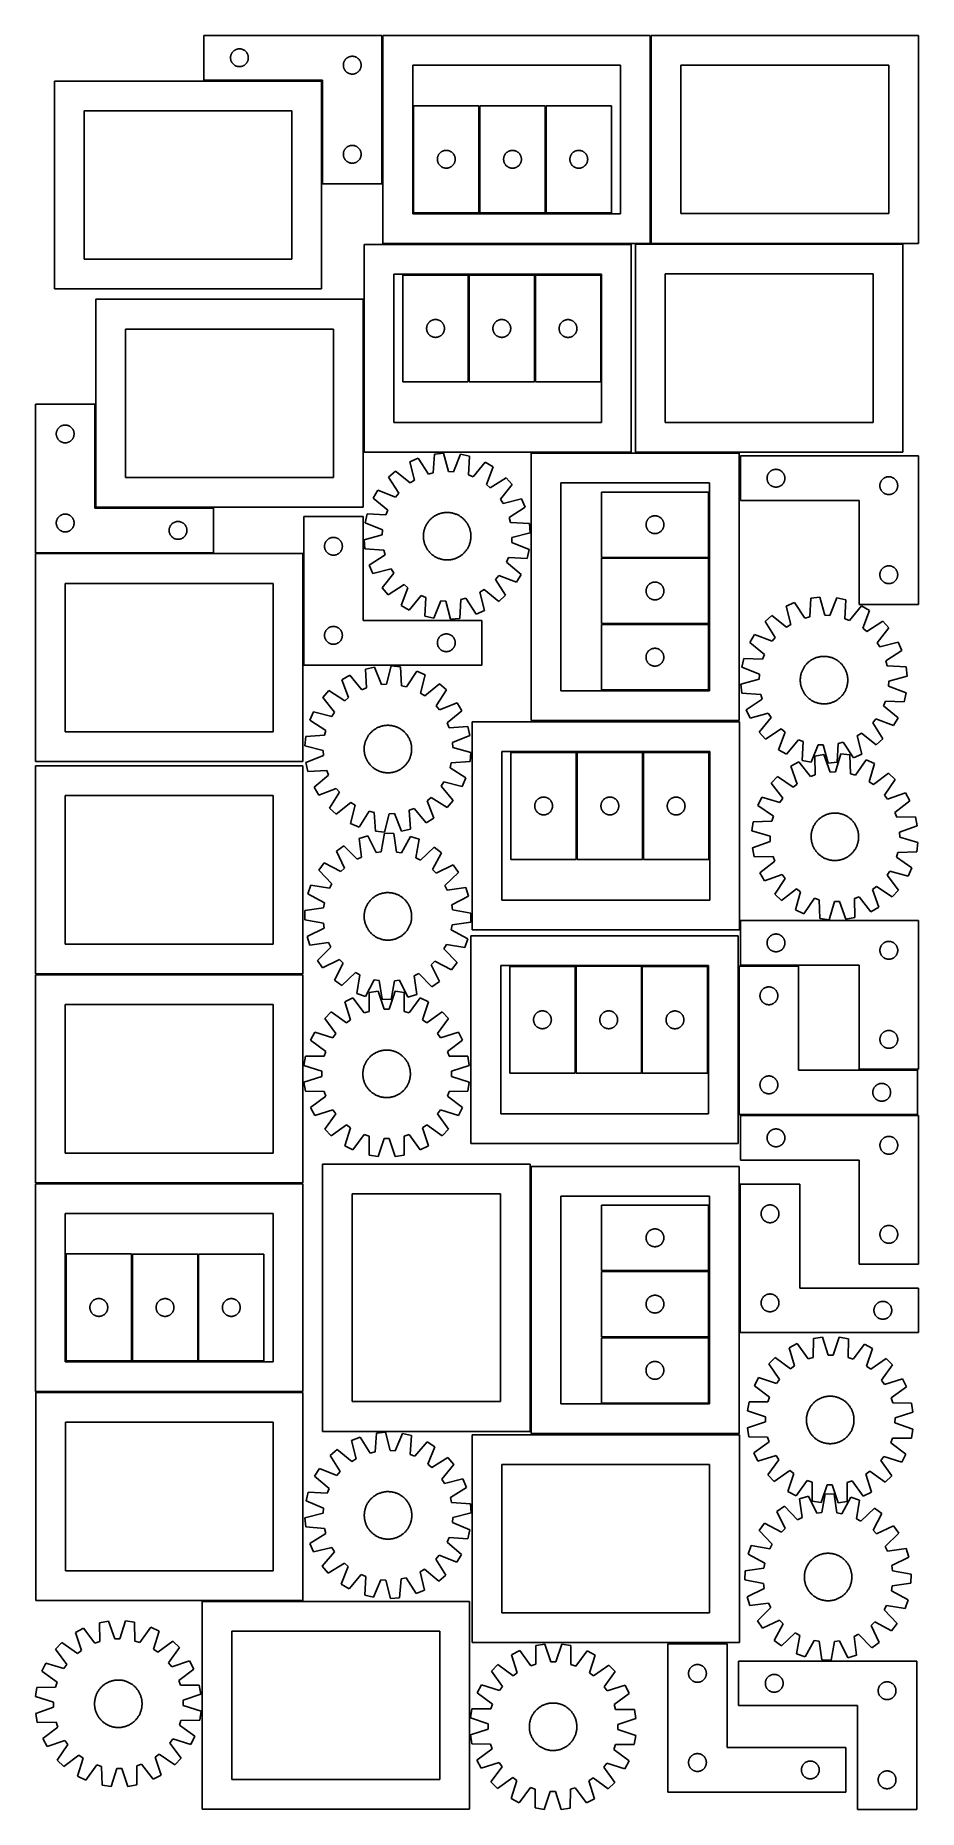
# Model space of a CAD drawing. Header units: millimetres. Extents: x 7 to 1493, y 7 to 2993.
import ezdxf

# ---------------------------------------------------------------- set-up
doc = ezdxf.new("R2010")
doc.units = ezdxf.units.MM
doc.layers.add('CUT', color=7, linetype='CONTINUOUS', true_color=0x000000)

msp = doc.modelspace()

# ---------------------------------------------------------------- linework, layer by layer
at = {"layer": 'CUT'}
for p, q in [((589.964137, 2993.459997), (289.964137, 2993.459997)), ((289.964137, 2993.459997), (289.964137, 2918.459997)), ((589.964137, 2743.459997), (589.964137, 2993.459997)), ((1041.682421, 2993.411634), (591.682421, 2993.411634)), ((591.682421, 2993.411634), (591.682421, 2643.411634)), ((1041.682421, 2643.411634), (1041.682421, 2993.411634)), ((1493.428993, 2993.455867), (1043.428993, 2993.455867)), ((1043.428993, 2993.455867), (1043.428993, 2643.455867)), ((1493.428993, 2643.455867), (1493.428993, 2993.455867)), ((334.984026, 2956.732178), (335.043639, 2957.502311)), ((335.043639, 2957.502311), (335.142819, 2958.268355)), ((335.142819, 2958.268355), (335.281302, 2959.028277)), ((335.281302, 2959.028277), (335.458722, 2959.780063)), ((335.458722, 2959.780063), (335.674607, 2960.521719)), ((335.674607, 2960.521719), (335.928385, 2961.251278)), ((335.928385, 2961.251278), (336.219384, 2961.966805)), ((336.219384, 2961.966805), (336.546831, 2962.666403)), ((336.546831, 2962.666403), (336.909859, 2963.348218)), ((336.909859, 2963.348218), (337.307504, 2964.010439)), ((337.307504, 2964.010439), (337.738712, 2964.651313)), ((337.738712, 2964.651313), (338.20234, 2965.269139)), ((338.20234, 2965.269139), (338.697158, 2965.862278)), ((338.697158, 2965.862278), (339.221855, 2966.429159)), ((339.221855, 2966.429159), (339.775037, 2966.968277)), ((339.775037, 2966.968277), (340.35524, 2967.478203)), ((340.35524, 2967.478203), (340.960923, 2967.957585)), ((340.960923, 2967.957585), (341.590482, 2968.405152)), ((341.590482, 2968.405152), (342.242245, 2968.819716)), ((342.242245, 2968.819716), (342.914486, 2969.200178)), ((342.914486, 2969.200178), (343.605422, 2969.54553)), ((343.605422, 2969.54553), (344.313219, 2969.854856)), ((344.313219, 2969.854856), (345.036002, 2970.127335)), ((345.036002, 2970.127335), (345.771853, 2970.362245)), ((345.771853, 2970.362245), (346.518821, 2970.558962)), ((346.518821, 2970.558962), (347.274926, 2970.716966)), ((347.274926, 2970.716966), (348.038162, 2970.835837)), ((348.038162, 2970.835837), (348.806505, 2970.915259)), ((348.806505, 2970.915259), (349.577919, 2970.955024)), ((349.577919, 2970.955024), (350.350356, 2970.955024)), ((350.350356, 2970.955024), (351.121769, 2970.915259)), ((351.121769, 2970.915259), (351.890113, 2970.835837)), ((351.890113, 2970.835837), (352.653349, 2970.716966)), ((352.653349, 2970.716966), (353.409454, 2970.558962)), ((353.409454, 2970.558962), (354.156422, 2970.362245)), ((354.156422, 2970.362245), (354.892273, 2970.127335)), ((354.892273, 2970.127335), (355.615056, 2969.854856)), ((355.615056, 2969.854856), (356.322853, 2969.54553)), ((356.322853, 2969.54553), (357.013789, 2969.200178)), ((357.013789, 2969.200178), (357.686029, 2968.819716)), ((357.686029, 2968.819716), (358.337793, 2968.405152)), ((358.337793, 2968.405152), (358.967352, 2967.957585)), ((358.967352, 2967.957585), (359.573035, 2967.478203)), ((359.573035, 2967.478203), (360.153237, 2966.968277)), ((360.153237, 2966.968277), (360.70642, 2966.429159)), ((360.70642, 2966.429159), (361.231116, 2965.862278)), ((361.231116, 2965.862278), (361.725935, 2965.269139)), ((361.725935, 2965.269139), (362.189562, 2964.651313)), ((362.189562, 2964.651313), (362.620771, 2964.010439)), ((362.620771, 2964.010439), (363.018416, 2963.348218)), ((363.018416, 2963.348218), (363.381444, 2962.666403)), ((363.381444, 2962.666403), (363.708891, 2961.966805)), ((363.708891, 2961.966805), (363.99989, 2961.251278)), ((363.99989, 2961.251278), (364.253668, 2960.521719)), ((364.253668, 2960.521719), (364.469553, 2959.780063)), ((364.469553, 2959.780063), (364.646973, 2959.028277)), ((364.646973, 2959.028277), (364.785456, 2958.268355)), ((364.785456, 2958.268355), (364.884636, 2957.502311)), ((364.884636, 2957.502311), (364.944249, 2956.732178)), ((533.605422, 2957.04553), (534.313219, 2957.354856)), ((534.313219, 2957.354856), (535.036002, 2957.627335)), ((535.036002, 2957.627335), (535.771853, 2957.862245)), ((535.771853, 2957.862245), (536.518821, 2958.058962)), ((536.518821, 2958.058962), (537.274926, 2958.216966)), ((537.274926, 2958.216966), (538.038162, 2958.335837)), ((538.038162, 2958.335837), (538.806505, 2958.415259)), ((538.806505, 2958.415259), (539.577919, 2958.455024)), ((539.577919, 2958.455024), (540.350356, 2958.455024)), ((540.350356, 2958.455024), (541.121769, 2958.415259)), ((541.121769, 2958.415259), (541.890113, 2958.335837)), ((541.890113, 2958.335837), (542.653349, 2958.216966)), ((542.653349, 2958.216966), (543.409454, 2958.058962)), ((543.409454, 2958.058962), (544.156422, 2957.862245)), ((544.156422, 2957.862245), (544.892273, 2957.627335)), ((544.892273, 2957.627335), (545.615056, 2957.354856)), ((545.615056, 2957.354856), (546.322853, 2957.04553)), ((334.964137, 2955.959997), (334.984026, 2956.732178)), ((334.984026, 2955.187815), (334.964137, 2955.959997)), ((335.043639, 2954.417682), (334.984026, 2955.187815)), ((335.142819, 2953.651638), (335.043639, 2954.417682)), ((335.281302, 2952.891716), (335.142819, 2953.651638)), ((335.458722, 2952.13993), (335.281302, 2952.891716)), ((335.674607, 2951.398274), (335.458722, 2952.13993)), ((335.928385, 2950.668715), (335.674607, 2951.398274)), ((336.219384, 2949.953188), (335.928385, 2950.668715)), ((336.546831, 2949.25359), (336.219384, 2949.953188)), ((336.909859, 2948.571775), (336.546831, 2949.25359)), ((337.307504, 2947.909554), (336.909859, 2948.571775)), ((337.738712, 2947.26868), (337.307504, 2947.909554)), ((338.20234, 2946.650854), (337.738712, 2947.26868)), ((338.697158, 2946.057715), (338.20234, 2946.650854)), ((339.221855, 2945.490834), (338.697158, 2946.057715)), ((339.775037, 2944.951716), (339.221855, 2945.490834)), ((340.35524, 2944.44179), (339.775037, 2944.951716)), ((340.960923, 2943.962408), (340.35524, 2944.44179)), ((341.590482, 2943.514841), (340.960923, 2943.962408)), ((342.242245, 2943.100277), (341.590482, 2943.514841)), ((342.914486, 2942.719815), (342.242245, 2943.100277)), ((343.605422, 2942.374463), (342.914486, 2942.719815)), ((344.313219, 2942.065137), (343.605422, 2942.374463)), ((345.036002, 2941.792658), (344.313219, 2942.065137)), ((345.771853, 2941.557748), (345.036002, 2941.792658)), ((346.518821, 2941.361031), (345.771853, 2941.557748)), ((347.274926, 2941.203027), (346.518821, 2941.361031)), ((348.038162, 2941.084156), (347.274926, 2941.203027)), ((348.806505, 2941.004734), (348.038162, 2941.084156)), ((349.577919, 2940.964969), (348.806505, 2941.004734)), ((350.350356, 2940.964969), (349.577919, 2940.964969)), ((351.121769, 2941.004734), (350.350356, 2940.964969)), ((351.890113, 2941.084156), (351.121769, 2941.004734)), ((352.653349, 2941.203027), (351.890113, 2941.084156)), ((353.409454, 2941.361031), (352.653349, 2941.203027)), ((354.156422, 2941.557748), (353.409454, 2941.361031)), ((354.892273, 2941.792658), (354.156422, 2941.557748)), ((355.615056, 2942.065137), (354.892273, 2941.792658)), ((356.322853, 2942.374463), (355.615056, 2942.065137)), ((357.013789, 2942.719815), (356.322853, 2942.374463)), ((357.686029, 2943.100277), (357.013789, 2942.719815)), ((358.337793, 2943.514841), (357.686029, 2943.100277)), ((358.967352, 2943.962408), (358.337793, 2943.514841)), ((359.573035, 2944.44179), (358.967352, 2943.962408)), ((360.153237, 2944.951716), (359.573035, 2944.44179)), ((360.70642, 2945.490834), (360.153237, 2944.951716)), ((361.231116, 2946.057715), (360.70642, 2945.490834)), ((361.725935, 2946.650854), (361.231116, 2946.057715)), ((362.189562, 2947.26868), (361.725935, 2946.650854)), ((362.620771, 2947.909554), (362.189562, 2947.26868)), ((363.018416, 2948.571775), (362.620771, 2947.909554)), ((363.381444, 2949.25359), (363.018416, 2948.571775)), ((363.708891, 2949.953188), (363.381444, 2949.25359)), ((363.99989, 2950.668715), (363.708891, 2949.953188)), ((364.253668, 2951.398274), (363.99989, 2950.668715)), ((364.469553, 2952.13993), (364.253668, 2951.398274)), ((364.646973, 2952.891716), (364.469553, 2952.13993)), ((364.785456, 2953.651638), (364.646973, 2952.891716)), ((364.884636, 2954.417682), (364.785456, 2953.651638)), ((364.944249, 2955.187815), (364.884636, 2954.417682)), ((364.944249, 2956.732178), (364.964137, 2955.959997)), ((364.964137, 2955.959997), (364.944249, 2955.187815)), ((524.964137, 2943.459997), (524.984026, 2944.232178)), ((524.984026, 2942.687815), (524.964137, 2943.459997)), ((524.984026, 2944.232178), (525.043639, 2945.002311)), ((525.043639, 2941.917682), (524.984026, 2942.687815)), ((525.043639, 2945.002311), (525.142819, 2945.768355)), ((525.142819, 2941.151638), (525.043639, 2941.917682)), ((525.142819, 2945.768355), (525.281302, 2946.528277)), ((525.281302, 2940.391716), (525.142819, 2941.151638)), ((525.281302, 2946.528277), (525.458722, 2947.280063)), ((525.458722, 2939.63993), (525.281302, 2940.391716)), ((525.458722, 2947.280063), (525.674607, 2948.021719)), ((525.674607, 2938.898274), (525.458722, 2939.63993)), ((525.674607, 2948.021719), (525.928385, 2948.751278)), ((525.928385, 2938.168715), (525.674607, 2938.898274)), ((525.928385, 2948.751278), (526.219384, 2949.466805)), ((526.219384, 2937.453188), (525.928385, 2938.168715)), ((526.219384, 2949.466805), (526.546831, 2950.166403)), ((526.546831, 2936.75359), (526.219384, 2937.453188)), ((526.546831, 2950.166403), (526.909859, 2950.848218)), ((526.909859, 2936.071775), (526.546831, 2936.75359)), ((526.909859, 2950.848218), (527.307504, 2951.510439)), ((527.307504, 2935.409554), (526.909859, 2936.071775)), ((527.307504, 2951.510439), (527.738712, 2952.151313)), ((527.738712, 2934.76868), (527.307504, 2935.409554)), ((527.738712, 2952.151313), (528.20234, 2952.769139)), ((528.20234, 2934.150854), (527.738712, 2934.76868)), ((528.20234, 2952.769139), (528.697158, 2953.362278)), ((528.697158, 2933.557715), (528.20234, 2934.150854)), ((528.697158, 2953.362278), (529.221855, 2953.929159)), ((529.221855, 2932.990834), (528.697158, 2933.557715)), ((529.221855, 2953.929159), (529.775037, 2954.468277)), ((529.775037, 2932.451716), (529.221855, 2932.990834)), ((529.775037, 2954.468277), (530.35524, 2954.978203)), ((530.35524, 2931.94179), (529.775037, 2932.451716)), ((530.35524, 2954.978203), (530.960923, 2955.457585)), ((530.960923, 2931.462408), (530.35524, 2931.94179)), ((530.960923, 2955.457585), (531.590482, 2955.905152)), ((531.590482, 2931.014841), (530.960923, 2931.462408)), ((531.590482, 2955.905152), (532.242245, 2956.319716)), ((532.242245, 2930.600277), (531.590482, 2931.014841)), ((532.242245, 2956.319716), (532.914486, 2956.700178)), ((532.914486, 2930.219815), (532.242245, 2930.600277)), ((532.914486, 2956.700178), (533.605422, 2957.04553)), ((533.605422, 2929.874463), (532.914486, 2930.219815)), ((534.313219, 2929.565137), (533.605422, 2929.874463)), ((535.036002, 2929.292658), (534.313219, 2929.565137)), ((535.771853, 2929.057748), (535.036002, 2929.292658)), ((536.518821, 2928.861031), (535.771853, 2929.057748)), ((537.274926, 2928.703027), (536.518821, 2928.861031)), ((538.038162, 2928.584156), (537.274926, 2928.703027)), ((538.806505, 2928.504734), (538.038162, 2928.584156)), ((539.577919, 2928.464969), (538.806505, 2928.504734)), ((540.350356, 2928.464969), (539.577919, 2928.464969)), ((541.121769, 2928.504734), (540.350356, 2928.464969)), ((541.890113, 2928.584156), (541.121769, 2928.504734)), ((542.653349, 2928.703027), (541.890113, 2928.584156)), ((543.409454, 2928.861031), (542.653349, 2928.703027)), ((544.156422, 2929.057748), (543.409454, 2928.861031)), ((544.892273, 2929.292658), (544.156422, 2929.057748)), ((545.615056, 2929.565137), (544.892273, 2929.292658)), ((546.322853, 2929.874463), (545.615056, 2929.565137)), ((546.322853, 2957.04553), (547.013789, 2956.700178)), ((547.013789, 2930.219815), (546.322853, 2929.874463)), ((547.013789, 2956.700178), (547.686029, 2956.319716)), ((547.686029, 2930.600277), (547.013789, 2930.219815)), ((547.686029, 2956.319716), (548.337793, 2955.905152)), ((548.337793, 2931.014841), (547.686029, 2930.600277)), ((548.337793, 2955.905152), (548.967352, 2955.457585)), ((548.967352, 2931.462408), (548.337793, 2931.014841)), ((548.967352, 2955.457585), (549.573035, 2954.978203)), ((549.573035, 2931.94179), (548.967352, 2931.462408)), ((549.573035, 2954.978203), (550.153237, 2954.468277)), ((550.153237, 2932.451716), (549.573035, 2931.94179)), ((550.153237, 2954.468277), (550.70642, 2953.929159)), ((550.70642, 2932.990834), (550.153237, 2932.451716)), ((550.70642, 2953.929159), (551.231116, 2953.362278)), ((551.231116, 2933.557715), (550.70642, 2932.990834)), ((551.231116, 2953.362278), (551.725935, 2952.769139)), ((551.725935, 2934.150854), (551.231116, 2933.557715)), ((551.725935, 2952.769139), (552.189562, 2952.151313)), ((552.189562, 2934.76868), (551.725935, 2934.150854)), ((552.189562, 2952.151313), (552.620771, 2951.510439)), ((552.620771, 2935.409554), (552.189562, 2934.76868)), ((552.620771, 2951.510439), (553.018416, 2950.848218)), ((553.018416, 2936.071775), (552.620771, 2935.409554)), ((553.018416, 2950.848218), (553.381444, 2950.166403)), ((553.381444, 2936.75359), (553.018416, 2936.071775)), ((553.381444, 2950.166403), (553.708891, 2949.466805)), ((553.708891, 2937.453188), (553.381444, 2936.75359)), ((553.708891, 2949.466805), (553.99989, 2948.751278)), ((553.99989, 2938.168715), (553.708891, 2937.453188)), ((553.99989, 2948.751278), (554.253668, 2948.021719)), ((554.253668, 2938.898274), (553.99989, 2938.168715)), ((554.253668, 2948.021719), (554.469553, 2947.280063)), ((554.469553, 2939.63993), (554.253668, 2938.898274)), ((554.469553, 2947.280063), (554.646973, 2946.528277)), ((554.646973, 2940.391716), (554.469553, 2939.63993)), ((554.646973, 2946.528277), (554.785456, 2945.768355)), ((554.785456, 2941.151638), (554.646973, 2940.391716)), ((554.785456, 2945.768355), (554.884636, 2945.002311)), ((554.884636, 2941.917682), (554.785456, 2941.151638)), ((554.884636, 2945.002311), (554.944249, 2944.232178)), ((554.944249, 2942.687815), (554.884636, 2941.917682)), ((554.944249, 2944.232178), (554.964137, 2943.459997)), ((554.964137, 2943.459997), (554.944249, 2942.687815)), ((991.682421, 2943.411634), (641.682421, 2943.411634)), ((641.682421, 2943.411634), (641.682421, 2693.411634)), ((991.682421, 2693.411634), (991.682421, 2943.411634)), ((1443.428993, 2943.455867), (1093.428993, 2943.455867)), ((1093.428993, 2943.455867), (1093.428993, 2693.455867)), ((1443.428993, 2693.455867), (1443.428993, 2943.455867)), ((488.426704, 2916.764704), (38.426704, 2916.764704)), ((38.426704, 2916.764704), (38.426704, 2566.764704)), ((289.964137, 2918.459997), (489.964137, 2918.459997)), ((488.426704, 2566.764704), (488.426704, 2916.764704)), ((489.964137, 2918.459997), (489.964137, 2743.459997)), ((753.254949, 2875.08606), (643.254949, 2875.08606)), ((643.254949, 2875.08606), (643.254949, 2695.08606)), ((753.254949, 2695.08606), (753.254949, 2875.08606)), ((864.775, 2874.982361), (754.775, 2874.982361)), ((754.775, 2874.982361), (754.775, 2694.982361)), ((864.775, 2694.982361), (864.775, 2874.982361)), ((866.377183, 2874.987592), (866.377183, 2694.987592)), ((976.377183, 2874.987592), (866.377183, 2874.987592)), ((976.377183, 2694.987592), (976.377183, 2874.987592)), ((438.426704, 2866.764704), (88.426704, 2866.764704)), ((88.426704, 2866.764704), (88.426704, 2616.764704)), ((438.426704, 2616.764704), (438.426704, 2866.764704)), ((535.036002, 2807.627335), (535.771853, 2807.862245)), ((535.771853, 2807.862245), (536.518821, 2808.058962)), ((536.518821, 2808.058962), (537.274926, 2808.216966)), ((537.274926, 2808.216966), (538.038162, 2808.335837)), ((538.038162, 2808.335837), (538.806505, 2808.415259)), ((538.806505, 2808.415259), (539.577919, 2808.455024)), ((539.577919, 2808.455024), (540.350356, 2808.455024)), ((540.350356, 2808.455024), (541.121769, 2808.415259)), ((541.121769, 2808.415259), (541.890113, 2808.335837)), ((541.890113, 2808.335837), (542.653349, 2808.216966)), ((542.653349, 2808.216966), (543.409454, 2808.058962)), ((543.409454, 2808.058962), (544.156422, 2807.862245)), ((544.156422, 2807.862245), (544.892273, 2807.627335)), ((524.964137, 2793.459997), (524.984026, 2794.232178)), ((524.984026, 2792.687815), (524.964137, 2793.459997)), ((524.984026, 2794.232178), (525.043639, 2795.002311)), ((525.043639, 2791.917682), (524.984026, 2792.687815)), ((525.043639, 2795.002311), (525.142819, 2795.768355)), ((525.142819, 2791.151638), (525.043639, 2791.917682)), ((525.142819, 2795.768355), (525.281302, 2796.528277)), ((525.281302, 2790.391716), (525.142819, 2791.151638)), ((525.281302, 2796.528277), (525.458722, 2797.280063)), ((525.458722, 2789.63993), (525.281302, 2790.391716)), ((525.458722, 2797.280063), (525.674607, 2798.021719)), ((525.674607, 2788.898274), (525.458722, 2789.63993)), ((525.674607, 2798.021719), (525.928385, 2798.751278)), ((525.928385, 2788.168715), (525.674607, 2788.898274)), ((525.928385, 2798.751278), (526.219384, 2799.466805)), ((526.219384, 2787.453188), (525.928385, 2788.168715)), ((526.219384, 2799.466805), (526.546831, 2800.166403)), ((526.546831, 2786.75359), (526.219384, 2787.453188)), ((526.546831, 2800.166403), (526.909859, 2800.848218)), ((526.909859, 2786.071775), (526.546831, 2786.75359)), ((526.909859, 2800.848218), (527.307504, 2801.510439)), ((527.307504, 2785.409554), (526.909859, 2786.071775)), ((527.307504, 2801.510439), (527.738712, 2802.151313)), ((527.738712, 2784.76868), (527.307504, 2785.409554)), ((527.738712, 2802.151313), (528.20234, 2802.769139)), ((528.20234, 2784.150854), (527.738712, 2784.76868)), ((528.20234, 2802.769139), (528.697158, 2803.362278)), ((528.697158, 2783.557715), (528.20234, 2784.150854)), ((528.697158, 2803.362278), (529.221855, 2803.929159)), ((529.221855, 2782.990834), (528.697158, 2783.557715)), ((529.221855, 2803.929159), (529.775037, 2804.468277)), ((529.775037, 2782.451716), (529.221855, 2782.990834)), ((529.775037, 2804.468277), (530.35524, 2804.978203)), ((530.35524, 2781.94179), (529.775037, 2782.451716)), ((530.35524, 2804.978203), (530.960923, 2805.457585)), ((530.960923, 2781.462408), (530.35524, 2781.94179)), ((530.960923, 2805.457585), (531.590482, 2805.905152)), ((531.590482, 2781.014841), (530.960923, 2781.462408)), ((531.590482, 2805.905152), (532.242245, 2806.319716)), ((532.242245, 2780.600277), (531.590482, 2781.014841)), ((532.242245, 2806.319716), (532.914486, 2806.700178)), ((532.914486, 2780.219815), (532.242245, 2780.600277)), ((532.914486, 2806.700178), (533.605422, 2807.04553)), ((533.605422, 2779.874463), (532.914486, 2780.219815)), ((533.605422, 2807.04553), (534.313219, 2807.354856)), ((534.313219, 2779.565137), (533.605422, 2779.874463)), ((534.313219, 2807.354856), (535.036002, 2807.627335)), ((535.036002, 2779.292658), (534.313219, 2779.565137)), ((535.771853, 2779.057748), (535.036002, 2779.292658)), ((536.518821, 2778.861031), (535.771853, 2779.057748)), ((537.274926, 2778.703027), (536.518821, 2778.861031)), ((538.038162, 2778.584156), (537.274926, 2778.703027)), ((538.806505, 2778.504734), (538.038162, 2778.584156)), ((539.577919, 2778.464969), (538.806505, 2778.504734)), ((540.350356, 2778.464969), (539.577919, 2778.464969)), ((541.121769, 2778.504734), (540.350356, 2778.464969)), ((541.890113, 2778.584156), (541.121769, 2778.504734)), ((542.653349, 2778.703027), (541.890113, 2778.584156)), ((543.409454, 2778.861031), (542.653349, 2778.703027)), ((544.156422, 2779.057748), (543.409454, 2778.861031)), ((544.892273, 2779.292658), (544.156422, 2779.057748)), ((544.892273, 2807.627335), (545.615056, 2807.354856)), ((545.615056, 2779.565137), (544.892273, 2779.292658)), ((545.615056, 2807.354856), (546.322853, 2807.04553)), ((546.322853, 2779.874463), (545.615056, 2779.565137)), ((546.322853, 2807.04553), (547.013789, 2806.700178)), ((547.013789, 2780.219815), (546.322853, 2779.874463)), ((547.013789, 2806.700178), (547.686029, 2806.319716)), ((547.686029, 2780.600277), (547.013789, 2780.219815)), ((547.686029, 2806.319716), (548.337793, 2805.905152)), ((548.337793, 2781.014841), (547.686029, 2780.600277)), ((548.337793, 2805.905152), (548.967352, 2805.457585)), ((548.967352, 2781.462408), (548.337793, 2781.014841)), ((548.967352, 2805.457585), (549.573035, 2804.978203)), ((549.573035, 2781.94179), (548.967352, 2781.462408)), ((549.573035, 2804.978203), (550.153237, 2804.468277)), ((550.153237, 2782.451716), (549.573035, 2781.94179)), ((550.153237, 2804.468277), (550.70642, 2803.929159)), ((550.70642, 2782.990834), (550.153237, 2782.451716)), ((550.70642, 2803.929159), (551.231116, 2803.362278)), ((551.231116, 2783.557715), (550.70642, 2782.990834)), ((551.231116, 2803.362278), (551.725935, 2802.769139)), ((551.725935, 2784.150854), (551.231116, 2783.557715)), ((551.725935, 2802.769139), (552.189562, 2802.151313)), ((552.189562, 2784.76868), (551.725935, 2784.150854)), ((552.189562, 2802.151313), (552.620771, 2801.510439)), ((552.620771, 2785.409554), (552.189562, 2784.76868)), ((552.620771, 2801.510439), (553.018416, 2800.848218)), ((553.018416, 2786.071775), (552.620771, 2785.409554)), ((553.018416, 2800.848218), (553.381444, 2800.166403)), ((553.381444, 2786.75359), (553.018416, 2786.071775)), ((553.381444, 2800.166403), (553.708891, 2799.466805)), ((553.708891, 2787.453188), (553.381444, 2786.75359)), ((553.708891, 2799.466805), (553.99989, 2798.751278)), ((553.99989, 2788.168715), (553.708891, 2787.453188)), ((553.99989, 2798.751278), (554.253668, 2798.021719)), ((554.253668, 2788.898274), (553.99989, 2788.168715)), ((554.253668, 2798.021719), (554.469553, 2797.280063)), ((554.469553, 2789.63993), (554.253668, 2788.898274)), ((554.469553, 2797.280063), (554.646973, 2796.528277)), ((554.646973, 2790.391716), (554.469553, 2789.63993)), ((554.646973, 2796.528277), (554.785456, 2795.768355)), ((554.785456, 2791.151638), (554.646973, 2790.391716)), ((554.785456, 2795.768355), (554.884636, 2795.002311)), ((554.884636, 2791.917682), (554.785456, 2791.151638)), ((554.884636, 2795.002311), (554.944249, 2794.232178)), ((554.944249, 2792.687815), (554.884636, 2791.917682)), ((554.944249, 2794.232178), (554.964137, 2793.459997)), ((554.964137, 2793.459997), (554.944249, 2792.687815)), ((683.259922, 2785.472278), (683.299687, 2786.243692)), ((683.259922, 2784.699841), (683.259922, 2785.472278)), ((683.299687, 2783.928428), (683.259922, 2784.699841)), ((683.299687, 2786.243692), (683.379109, 2787.012035)), ((683.379109, 2783.160084), (683.299687, 2783.928428)), ((683.379109, 2787.012035), (683.49798, 2787.775271)), ((683.49798, 2782.396848), (683.379109, 2783.160084)), ((683.49798, 2787.775271), (683.655984, 2788.531376)), ((683.655984, 2781.640744), (683.49798, 2782.396848)), ((683.655984, 2788.531376), (683.852701, 2789.278344)), ((683.852701, 2780.893775), (683.655984, 2781.640744)), ((683.852701, 2789.278344), (684.087611, 2790.014195)), ((684.087611, 2780.157924), (683.852701, 2780.893775)), ((684.087611, 2790.014195), (684.36009, 2790.736978)), ((684.36009, 2779.435141), (684.087611, 2780.157924)), ((684.36009, 2790.736978), (684.669416, 2791.444776)), ((684.669416, 2778.727344), (684.36009, 2779.435141)), ((684.669416, 2791.444776), (685.014767, 2792.135711)), ((685.014767, 2778.036409), (684.669416, 2778.727344)), ((685.014767, 2792.135711), (685.39523, 2792.807952)), ((685.39523, 2777.364168), (685.014767, 2778.036409)), ((685.39523, 2792.807952), (685.809794, 2793.459716)), ((685.809794, 2793.459716), (686.257361, 2794.089274)), ((686.257361, 2794.089274), (686.736743, 2794.694957)), ((686.736743, 2794.694957), (687.246669, 2795.27516)), ((687.246669, 2795.27516), (687.785787, 2795.828343)), ((687.785787, 2795.828343), (688.352668, 2796.353039)), ((688.352668, 2796.353039), (688.945807, 2796.847857)), ((688.945807, 2796.847857), (689.563633, 2797.311485)), ((689.563633, 2797.311485), (690.204507, 2797.742693)), ((690.204507, 2797.742693), (690.866728, 2798.140338)), ((690.866728, 2798.140338), (691.548543, 2798.503366)), ((691.548543, 2798.503366), (692.248141, 2798.830813)), ((692.248141, 2798.830813), (692.963668, 2799.121812)), ((692.963668, 2799.121812), (693.693227, 2799.37559)), ((693.693227, 2799.37559), (694.434883, 2799.591476)), ((694.434883, 2799.591476), (695.186668, 2799.768895)), ((695.186668, 2799.768895), (695.946591, 2799.907378)), ((695.946591, 2799.907378), (696.712635, 2800.006558)), ((696.712635, 2800.006558), (697.482768, 2800.066171)), ((697.482768, 2800.066171), (698.254949, 2800.08606)), ((698.254949, 2800.08606), (699.027131, 2800.066171)), ((699.027131, 2800.066171), (699.797264, 2800.006558)), ((699.797264, 2800.006558), (700.563308, 2799.907378)), ((700.563308, 2799.907378), (701.32323, 2799.768895)), ((701.32323, 2799.768895), (702.075016, 2799.591476)), ((702.075016, 2799.591476), (702.816672, 2799.37559)), ((702.816672, 2799.37559), (703.546231, 2799.121812)), ((703.546231, 2799.121812), (704.261758, 2798.830813)), ((704.261758, 2798.830813), (704.961356, 2798.503366)), ((704.961356, 2798.503366), (705.64317, 2798.140338)), ((705.64317, 2798.140338), (706.305392, 2797.742693)), ((706.305392, 2797.742693), (706.946266, 2797.311485)), ((706.946266, 2797.311485), (707.564092, 2796.847857)), ((707.564092, 2796.847857), (708.157231, 2796.353039)), ((708.157231, 2796.353039), (708.724112, 2795.828343)), ((708.724112, 2795.828343), (709.26323, 2795.27516)), ((709.26323, 2795.27516), (709.773156, 2794.694957)), ((709.773156, 2794.694957), (710.252538, 2794.089274)), ((710.252538, 2794.089274), (710.700105, 2793.459716)), ((710.700105, 2793.459716), (711.114669, 2792.807952)), ((711.114669, 2792.807952), (711.495131, 2792.135711)), ((711.495131, 2778.036409), (711.114669, 2777.364168)), ((711.495131, 2792.135711), (711.840483, 2791.444776)), ((711.840483, 2778.727344), (711.495131, 2778.036409)), ((711.840483, 2791.444776), (712.149809, 2790.736978)), ((712.149809, 2779.435141), (711.840483, 2778.727344)), ((712.149809, 2790.736978), (712.422288, 2790.014195)), ((712.422288, 2780.157924), (712.149809, 2779.435141)), ((712.422288, 2790.014195), (712.657198, 2789.278344)), ((712.657198, 2780.893775), (712.422288, 2780.157924)), ((712.657198, 2789.278344), (712.853915, 2788.531376)), ((712.853915, 2781.640744), (712.657198, 2780.893775)), ((712.853915, 2788.531376), (713.011919, 2787.775271)), ((713.011919, 2782.396848), (712.853915, 2781.640744)), ((713.011919, 2787.775271), (713.13079, 2787.012035)), ((713.13079, 2783.160084), (713.011919, 2782.396848)), ((713.13079, 2787.012035), (713.210212, 2786.243692)), ((713.210212, 2783.928428), (713.13079, 2783.160084)), ((713.210212, 2786.243692), (713.249976, 2785.472278)), ((713.249976, 2784.699841), (713.210212, 2783.928428)), ((713.249976, 2785.472278), (713.249976, 2784.699841)), ((794.779972, 2785.36858), (794.819737, 2786.139993)), ((794.779972, 2784.596142), (794.779972, 2785.36858)), ((794.819737, 2783.824729), (794.779972, 2784.596142)), ((794.819737, 2786.139993), (794.899159, 2786.908336)), ((794.899159, 2783.056386), (794.819737, 2783.824729)), ((794.899159, 2786.908336), (795.01803, 2787.671572)), ((795.01803, 2782.29315), (794.899159, 2783.056386)), ((795.01803, 2787.671572), (795.176034, 2788.427677)), ((795.176034, 2781.537045), (795.01803, 2782.29315)), ((795.176034, 2788.427677), (795.372751, 2789.174645)), ((795.372751, 2780.790076), (795.176034, 2781.537045)), ((795.372751, 2789.174645), (795.607661, 2789.910497)), ((795.607661, 2780.054225), (795.372751, 2780.790076)), ((795.607661, 2789.910497), (795.88014, 2790.633279)), ((795.88014, 2779.331443), (795.607661, 2780.054225)), ((795.88014, 2790.633279), (796.189466, 2791.341077)), ((796.189466, 2778.623645), (795.88014, 2779.331443)), ((796.189466, 2791.341077), (796.534818, 2792.032012)), ((796.534818, 2777.93271), (796.189466, 2778.623645)), ((796.534818, 2792.032012), (796.91528, 2792.704253)), ((796.91528, 2777.260469), (796.534818, 2777.93271)), ((796.91528, 2792.704253), (797.329844, 2793.356017)), ((797.329844, 2793.356017), (797.777411, 2793.985575)), ((797.777411, 2793.985575), (798.256793, 2794.591259)), ((798.256793, 2794.591259), (798.766719, 2795.171461)), ((798.766719, 2795.171461), (799.305837, 2795.724644)), ((799.305837, 2795.724644), (799.872718, 2796.24934)), ((799.872718, 2796.24934), (800.465857, 2796.744158)), ((800.465857, 2796.744158), (801.083683, 2797.207786)), ((801.083683, 2797.207786), (801.724557, 2797.638994)), ((801.724557, 2797.638994), (802.386778, 2798.03664)), ((802.386778, 2798.03664), (803.068593, 2798.399667)), ((803.068593, 2798.399667), (803.768191, 2798.727115)), ((803.768191, 2798.727115), (804.483718, 2799.018113)), ((804.483718, 2799.018113), (805.213277, 2799.271892)), ((805.213277, 2799.271892), (805.954933, 2799.487777)), ((805.954933, 2799.487777), (806.706719, 2799.665196)), ((806.706719, 2799.665196), (807.466641, 2799.803679)), ((807.466641, 2799.803679), (808.232685, 2799.902859)), ((808.232685, 2799.902859), (809.002818, 2799.962472)), ((809.002818, 2799.962472), (809.775, 2799.982361)), ((809.775, 2799.982361), (810.547181, 2799.962472)), ((810.547181, 2799.962472), (811.317314, 2799.902859)), ((811.317314, 2799.902859), (812.083358, 2799.803679)), ((812.083358, 2799.803679), (812.843281, 2799.665196)), ((812.843281, 2799.665196), (813.595066, 2799.487777)), ((813.595066, 2799.487777), (814.336722, 2799.271892)), ((814.336722, 2799.271892), (815.066281, 2799.018113)), ((815.066281, 2799.018113), (815.781808, 2798.727115)), ((815.781808, 2798.727115), (816.481406, 2798.399667)), ((816.481406, 2798.399667), (817.163221, 2798.03664)), ((817.163221, 2798.03664), (817.825442, 2797.638994)), ((817.825442, 2797.638994), (818.466316, 2797.207786)), ((818.466316, 2797.207786), (819.084142, 2796.744158)), ((819.084142, 2796.744158), (819.677281, 2796.24934)), ((819.677281, 2796.24934), (820.244162, 2795.724644)), ((820.244162, 2795.724644), (820.78328, 2795.171461)), ((820.78328, 2795.171461), (821.293206, 2794.591259)), ((821.293206, 2794.591259), (821.772588, 2793.985575)), ((821.772588, 2793.985575), (822.220155, 2793.356017)), ((822.220155, 2793.356017), (822.634719, 2792.704253)), ((822.634719, 2792.704253), (823.015181, 2792.032012)), ((823.015181, 2777.93271), (822.634719, 2777.260469)), ((823.015181, 2792.032012), (823.360533, 2791.341077)), ((823.360533, 2778.623645), (823.015181, 2777.93271)), ((823.360533, 2791.341077), (823.669859, 2790.633279)), ((823.669859, 2779.331443), (823.360533, 2778.623645)), ((823.669859, 2790.633279), (823.942338, 2789.910497)), ((823.942338, 2780.054225), (823.669859, 2779.331443)), ((823.942338, 2789.910497), (824.177248, 2789.174645)), ((824.177248, 2780.790076), (823.942338, 2780.054225)), ((824.177248, 2789.174645), (824.373965, 2788.427677)), ((824.373965, 2781.537045), (824.177248, 2780.790076)), ((824.373965, 2788.427677), (824.531969, 2787.671572)), ((824.531969, 2782.29315), (824.373965, 2781.537045)), ((824.531969, 2787.671572), (824.65084, 2786.908336)), ((824.65084, 2783.056386), (824.531969, 2782.29315)), ((824.65084, 2786.908336), (824.730262, 2786.139993)), ((824.730262, 2783.824729), (824.65084, 2783.056386)), ((824.730262, 2786.139993), (824.770027, 2785.36858)), ((824.770027, 2784.596142), (824.730262, 2783.824729)), ((824.770027, 2785.36858), (824.770027, 2784.596142)), ((906.382156, 2785.37381), (906.42192, 2786.145224)), ((906.382156, 2784.601373), (906.382156, 2785.37381)), ((906.42192, 2783.82996), (906.382156, 2784.601373)), ((906.42192, 2786.145224), (906.501343, 2786.913567)), ((906.501343, 2783.061616), (906.42192, 2783.82996)), ((906.501343, 2786.913567), (906.620213, 2787.676803)), ((906.620213, 2782.29838), (906.501343, 2783.061616)), ((906.620213, 2787.676803), (906.778217, 2788.432908)), ((906.778217, 2781.542276), (906.620213, 2782.29838)), ((906.778217, 2788.432908), (906.974935, 2789.179876)), ((906.974935, 2780.795307), (906.778217, 2781.542276)), ((906.974935, 2789.179876), (907.209844, 2789.915727)), ((907.209844, 2780.059456), (906.974935, 2780.795307)), ((907.209844, 2789.915727), (907.482323, 2790.63851)), ((907.482323, 2779.336673), (907.209844, 2780.059456)), ((907.482323, 2790.63851), (907.791649, 2791.346308)), ((907.791649, 2778.628876), (907.482323, 2779.336673)), ((907.791649, 2791.346308), (908.137001, 2792.037243)), ((908.137001, 2777.937941), (907.791649, 2778.628876)), ((908.137001, 2792.037243), (908.517463, 2792.709484)), ((908.517463, 2777.2657), (908.137001, 2777.937941)), ((908.517463, 2792.709484), (908.932027, 2793.361248)), ((908.932027, 2793.361248), (909.379594, 2793.990806)), ((909.379594, 2793.990806), (909.858976, 2794.596489)), ((909.858976, 2794.596489), (910.368902, 2795.176692)), ((910.368902, 2795.176692), (910.90802, 2795.729874)), ((910.90802, 2795.729874), (911.474901, 2796.254571)), ((911.474901, 2796.254571), (912.06804, 2796.749389)), ((912.06804, 2796.749389), (912.685866, 2797.213017)), ((912.685866, 2797.213017), (913.32674, 2797.644225)), ((913.32674, 2797.644225), (913.988962, 2798.04187)), ((913.988962, 2798.04187), (914.670776, 2798.404898)), ((914.670776, 2798.404898), (915.370374, 2798.732345)), ((915.370374, 2798.732345), (916.085901, 2799.023344)), ((916.085901, 2799.023344), (916.81546, 2799.277122)), ((916.81546, 2799.277122), (917.557116, 2799.493008)), ((917.557116, 2799.493008), (918.308902, 2799.670427)), ((918.308902, 2799.670427), (919.068824, 2799.80891)), ((919.068824, 2799.80891), (919.834868, 2799.90809)), ((919.834868, 2799.90809), (920.605001, 2799.967703)), ((920.605001, 2799.967703), (921.377183, 2799.987592)), ((921.377183, 2799.987592), (922.149364, 2799.967703)), ((922.149364, 2799.967703), (922.919498, 2799.90809)), ((922.919498, 2799.90809), (923.685541, 2799.80891)), ((923.685541, 2799.80891), (924.445464, 2799.670427)), ((924.445464, 2799.670427), (925.197249, 2799.493008)), ((925.197249, 2799.493008), (925.938905, 2799.277122)), ((925.938905, 2799.277122), (926.668464, 2799.023344)), ((926.668464, 2799.023344), (927.383991, 2798.732345)), ((927.383991, 2798.732345), (928.08359, 2798.404898)), ((928.08359, 2798.404898), (928.765404, 2798.04187)), ((928.765404, 2798.04187), (929.427626, 2797.644225)), ((929.427626, 2797.644225), (930.068499, 2797.213017)), ((930.068499, 2797.213017), (930.686325, 2796.749389)), ((930.686325, 2796.749389), (931.279464, 2796.254571)), ((931.279464, 2796.254571), (931.846345, 2795.729874)), ((931.846345, 2795.729874), (932.385463, 2795.176692)), ((932.385463, 2795.176692), (932.895389, 2794.596489)), ((932.895389, 2794.596489), (933.374771, 2793.990806)), ((933.374771, 2793.990806), (933.822338, 2793.361248)), ((933.822338, 2793.361248), (934.236902, 2792.709484)), ((934.236902, 2792.709484), (934.617365, 2792.037243)), ((934.617365, 2777.937941), (934.236902, 2777.2657)), ((934.617365, 2792.037243), (934.962717, 2791.346308)), ((934.962717, 2778.628876), (934.617365, 2777.937941)), ((934.962717, 2791.346308), (935.272042, 2790.63851)), ((935.272042, 2779.336673), (934.962717, 2778.628876)), ((935.272042, 2790.63851), (935.544521, 2789.915727)), ((935.544521, 2780.059456), (935.272042, 2779.336673)), ((935.544521, 2789.915727), (935.779431, 2789.179876)), ((935.779431, 2780.795307), (935.544521, 2780.059456)), ((935.779431, 2789.179876), (935.976148, 2788.432908)), ((935.976148, 2781.542276), (935.779431, 2780.795307)), ((935.976148, 2788.432908), (936.134152, 2787.676803)), ((936.134152, 2782.29838), (935.976148, 2781.542276)), ((936.134152, 2787.676803), (936.253023, 2786.913567)), ((936.253023, 2783.061616), (936.134152, 2782.29838)), ((936.253023, 2786.913567), (936.332446, 2786.145224)), ((936.332446, 2783.82996), (936.253023, 2783.061616)), ((936.332446, 2786.145224), (936.37221, 2785.37381)), ((936.37221, 2784.601373), (936.332446, 2783.82996)), ((936.37221, 2785.37381), (936.37221, 2784.601373)), ((685.809794, 2776.712404), (685.39523, 2777.364168)), ((686.257361, 2776.082845), (685.809794, 2776.712404)), ((686.736743, 2775.477162), (686.257361, 2776.082845)), ((687.246669, 2774.89696), (686.736743, 2775.477162)), ((687.785787, 2774.343777), (687.246669, 2774.89696)), ((688.352668, 2773.819081), (687.785787, 2774.343777)), ((688.945807, 2773.324263), (688.352668, 2773.819081)), ((689.563633, 2772.860635), (688.945807, 2773.324263)), ((690.204507, 2772.429426), (689.563633, 2772.860635)), ((690.866728, 2772.031781), (690.204507, 2772.429426)), ((691.548543, 2771.668753), (690.866728, 2772.031781)), ((692.248141, 2771.341306), (691.548543, 2771.668753)), ((692.963668, 2771.050307), (692.248141, 2771.341306)), ((693.693227, 2770.796529), (692.963668, 2771.050307)), ((694.434883, 2770.580644), (693.693227, 2770.796529)), ((695.186668, 2770.403224), (694.434883, 2770.580644)), ((695.946591, 2770.264741), (695.186668, 2770.403224)), ((696.712635, 2770.165562), (695.946591, 2770.264741)), ((697.482768, 2770.105948), (696.712635, 2770.165562)), ((698.254949, 2770.08606), (697.482768, 2770.105948)), ((699.027131, 2770.105948), (698.254949, 2770.08606)), ((699.797264, 2770.165562), (699.027131, 2770.105948)), ((700.563308, 2770.264741), (699.797264, 2770.165562)), ((701.32323, 2770.403224), (700.563308, 2770.264741)), ((702.075016, 2770.580644), (701.32323, 2770.403224)), ((702.816672, 2770.796529), (702.075016, 2770.580644)), ((703.546231, 2771.050307), (702.816672, 2770.796529)), ((704.261758, 2771.341306), (703.546231, 2771.050307)), ((704.961356, 2771.668753), (704.261758, 2771.341306)), ((705.64317, 2772.031781), (704.961356, 2771.668753)), ((706.305392, 2772.429426), (705.64317, 2772.031781)), ((706.946266, 2772.860635), (706.305392, 2772.429426)), ((707.564092, 2773.324263), (706.946266, 2772.860635)), ((708.157231, 2773.819081), (707.564092, 2773.324263)), ((708.724112, 2774.343777), (708.157231, 2773.819081)), ((709.26323, 2774.89696), (708.724112, 2774.343777)), ((709.773156, 2775.477162), (709.26323, 2774.89696)), ((710.252538, 2776.082845), (709.773156, 2775.477162)), ((710.700105, 2776.712404), (710.252538, 2776.082845)), ((711.114669, 2777.364168), (710.700105, 2776.712404)), ((797.329844, 2776.608705), (796.91528, 2777.260469)), ((797.777411, 2775.979147), (797.329844, 2776.608705)), ((798.256793, 2775.373463), (797.777411, 2775.979147)), ((798.766719, 2774.793261), (798.256793, 2775.373463)), ((799.305837, 2774.240078), (798.766719, 2774.793261)), ((799.872718, 2773.715382), (799.305837, 2774.240078)), ((800.465857, 2773.220564), (799.872718, 2773.715382)), ((801.083683, 2772.756936), (800.465857, 2773.220564)), ((801.724557, 2772.325728), (801.083683, 2772.756936)), ((802.386778, 2771.928082), (801.724557, 2772.325728)), ((803.068593, 2771.565055), (802.386778, 2771.928082)), ((803.768191, 2771.237607), (803.068593, 2771.565055)), ((804.483718, 2770.946609), (803.768191, 2771.237607)), ((805.213277, 2770.69283), (804.483718, 2770.946609)), ((805.954933, 2770.476945), (805.213277, 2770.69283)), ((806.706719, 2770.299526), (805.954933, 2770.476945)), ((807.466641, 2770.161043), (806.706719, 2770.299526)), ((808.232685, 2770.061863), (807.466641, 2770.161043)), ((809.002818, 2770.00225), (808.232685, 2770.061863)), ((809.775, 2769.982361), (809.002818, 2770.00225)), ((810.547181, 2770.00225), (809.775, 2769.982361)), ((811.317314, 2770.061863), (810.547181, 2770.00225)), ((812.083358, 2770.161043), (811.317314, 2770.061863)), ((812.843281, 2770.299526), (812.083358, 2770.161043)), ((813.595066, 2770.476945), (812.843281, 2770.299526)), ((814.336722, 2770.69283), (813.595066, 2770.476945)), ((815.066281, 2770.946609), (814.336722, 2770.69283)), ((815.781808, 2771.237607), (815.066281, 2770.946609)), ((816.481406, 2771.565055), (815.781808, 2771.237607)), ((817.163221, 2771.928082), (816.481406, 2771.565055)), ((817.825442, 2772.325728), (817.163221, 2771.928082)), ((818.466316, 2772.756936), (817.825442, 2772.325728)), ((819.084142, 2773.220564), (818.466316, 2772.756936)), ((819.677281, 2773.715382), (819.084142, 2773.220564)), ((820.244162, 2774.240078), (819.677281, 2773.715382)), ((820.78328, 2774.793261), (820.244162, 2774.240078)), ((821.293206, 2775.373463), (820.78328, 2774.793261)), ((821.772588, 2775.979147), (821.293206, 2775.373463)), ((822.220155, 2776.608705), (821.772588, 2775.979147)), ((822.634719, 2777.260469), (822.220155, 2776.608705)), ((908.932027, 2776.613936), (908.517463, 2777.2657)), ((909.379594, 2775.984377), (908.932027, 2776.613936)), ((909.858976, 2775.378694), (909.379594, 2775.984377)), ((910.368902, 2774.798492), (909.858976, 2775.378694)), ((910.90802, 2774.245309), (910.368902, 2774.798492)), ((911.474901, 2773.720613), (910.90802, 2774.245309)), ((912.06804, 2773.225795), (911.474901, 2773.720613)), ((912.685866, 2772.762167), (912.06804, 2773.225795)), ((913.32674, 2772.330958), (912.685866, 2772.762167)), ((913.988962, 2771.933313), (913.32674, 2772.330958)), ((914.670776, 2771.570285), (913.988962, 2771.933313)), ((915.370374, 2771.242838), (914.670776, 2771.570285)), ((916.085901, 2770.951839), (915.370374, 2771.242838)), ((916.81546, 2770.698061), (916.085901, 2770.951839)), ((917.557116, 2770.482176), (916.81546, 2770.698061)), ((918.308902, 2770.304756), (917.557116, 2770.482176)), ((919.068824, 2770.166273), (918.308902, 2770.304756)), ((919.834868, 2770.067094), (919.068824, 2770.166273)), ((920.605001, 2770.00748), (919.834868, 2770.067094)), ((921.377183, 2769.987592), (920.605001, 2770.00748)), ((922.149364, 2770.00748), (921.377183, 2769.987592)), ((922.919498, 2770.067094), (922.149364, 2770.00748)), ((923.685541, 2770.166273), (922.919498, 2770.067094)), ((924.445464, 2770.304756), (923.685541, 2770.166273)), ((925.197249, 2770.482176), (924.445464, 2770.304756)), ((925.938905, 2770.698061), (925.197249, 2770.482176)), ((926.668464, 2770.951839), (925.938905, 2770.698061)), ((927.383991, 2771.242838), (926.668464, 2770.951839)), ((928.08359, 2771.570285), (927.383991, 2771.242838)), ((928.765404, 2771.933313), (928.08359, 2771.570285)), ((929.427626, 2772.330958), (928.765404, 2771.933313)), ((930.068499, 2772.762167), (929.427626, 2772.330958)), ((930.686325, 2773.225795), (930.068499, 2772.762167)), ((931.279464, 2773.720613), (930.686325, 2773.225795)), ((931.846345, 2774.245309), (931.279464, 2773.720613)), ((932.385463, 2774.798492), (931.846345, 2774.245309)), ((932.895389, 2775.378694), (932.385463, 2774.798492)), ((933.374771, 2775.984377), (932.895389, 2775.378694)), ((933.822338, 2776.613936), (933.374771, 2775.984377)), ((934.236902, 2777.2657), (933.822338, 2776.613936)), ((489.964137, 2743.459997), (589.964137, 2743.459997)), ((641.682421, 2693.411634), (991.682421, 2693.411634)), ((643.254949, 2695.08606), (753.254949, 2695.08606)), ((754.775, 2694.982361), (864.775, 2694.982361)), ((866.377183, 2694.987592), (976.377183, 2694.987592)), ((1093.428993, 2693.455867), (1443.428993, 2693.455867)), ((1009.83509, 2641.745661), (559.83509, 2641.745661)), ((559.83509, 2641.745661), (559.83509, 2291.745661)), ((591.682421, 2643.411634), (1041.682421, 2643.411634)), ((1009.83509, 2291.745661), (1009.83509, 2641.745661)), ((1466.990959, 2641.866755), (1016.990959, 2641.866755)), ((1016.990959, 2641.866755), (1016.990959, 2291.866755)), ((1043.428993, 2643.455867), (1493.428993, 2643.455867)), ((1466.990959, 2291.866755), (1466.990959, 2641.866755)), ((88.426704, 2616.764704), (438.426704, 2616.764704)), ((959.83509, 2591.745661), (609.83509, 2591.745661)), ((609.83509, 2591.745661), (609.83509, 2341.745661)), ((735.140328, 2590.169704), (625.140328, 2590.169704)), ((625.140328, 2590.169704), (625.140328, 2410.169704)), ((735.140328, 2410.169704), (735.140328, 2590.169704)), ((736.742511, 2590.174935), (736.742511, 2410.174935)), ((846.742511, 2590.174935), (736.742511, 2590.174935)), ((846.742511, 2410.174935), (846.742511, 2590.174935)), ((848.262561, 2590.071236), (848.262561, 2410.071236)), ((958.262561, 2590.071236), (848.262561, 2590.071236)), ((958.262561, 2410.071236), (958.262561, 2590.071236)), ((959.83509, 2341.745661), (959.83509, 2591.745661)), ((1416.990959, 2591.866755), (1066.990959, 2591.866755)), ((1066.990959, 2591.866755), (1066.990959, 2341.866755)), ((1416.990959, 2341.866755), (1416.990959, 2591.866755)), ((38.426704, 2566.764704), (488.426704, 2566.764704)), ((558.187486, 2549.260267), (108.187486, 2549.260267)), ((108.187486, 2549.260267), (108.187486, 2199.260267)), ((558.187486, 2199.260267), (558.187486, 2549.260267)), ((667.695173, 2508.54336), (668.142739, 2509.172918)), ((668.142739, 2509.172918), (668.622121, 2509.778602)), ((668.622121, 2509.778602), (669.132048, 2510.358804)), ((669.132048, 2510.358804), (669.671166, 2510.911987)), ((669.671166, 2510.911987), (670.238046, 2511.436683)), ((670.238046, 2511.436683), (670.831186, 2511.931501)), ((670.831186, 2511.931501), (671.449012, 2512.395129)), ((671.449012, 2512.395129), (672.089885, 2512.826337)), ((672.089885, 2512.826337), (672.752107, 2513.223983)), ((672.752107, 2513.223983), (673.433921, 2513.58701)), ((673.433921, 2513.58701), (674.13352, 2513.914457)), ((674.13352, 2513.914457), (674.849047, 2514.205456)), ((674.849047, 2514.205456), (675.578606, 2514.459235)), ((675.578606, 2514.459235), (676.320261, 2514.67512)), ((676.320261, 2514.67512), (677.072047, 2514.852539)), ((677.072047, 2514.852539), (677.831969, 2514.991022)), ((677.831969, 2514.991022), (678.598013, 2515.090202)), ((678.598013, 2515.090202), (679.368147, 2515.149815)), ((679.368147, 2515.149815), (680.140328, 2515.169704)), ((680.140328, 2515.169704), (680.912509, 2515.149815)), ((680.912509, 2515.149815), (681.682643, 2515.090202)), ((681.682643, 2515.090202), (682.448687, 2514.991022)), ((682.448687, 2514.991022), (683.208609, 2514.852539)), ((683.208609, 2514.852539), (683.960395, 2514.67512)), ((683.960395, 2514.67512), (684.702051, 2514.459235)), ((684.702051, 2514.459235), (685.431609, 2514.205456)), ((685.431609, 2514.205456), (686.147137, 2513.914457)), ((686.147137, 2513.914457), (686.846735, 2513.58701)), ((686.846735, 2513.58701), (687.528549, 2513.223983)), ((687.528549, 2513.223983), (688.190771, 2512.826337)), ((688.190771, 2512.826337), (688.831645, 2512.395129)), ((688.831645, 2512.395129), (689.44947, 2511.931501)), ((689.44947, 2511.931501), (690.04261, 2511.436683)), ((690.04261, 2511.436683), (690.60949, 2510.911987)), ((690.60949, 2510.911987), (691.148609, 2510.358804)), ((691.148609, 2510.358804), (691.658535, 2509.778602)), ((691.658535, 2509.778602), (692.137917, 2509.172918)), ((692.137917, 2509.172918), (692.585483, 2508.54336)), ((779.297356, 2508.54859), (779.744923, 2509.178149)), ((779.744923, 2509.178149), (780.224305, 2509.783832)), ((780.224305, 2509.783832), (780.734231, 2510.364035)), ((780.734231, 2510.364035), (781.273349, 2510.917217)), ((781.273349, 2510.917217), (781.840229, 2511.441914)), ((781.840229, 2511.441914), (782.433369, 2511.936732)), ((782.433369, 2511.936732), (783.051195, 2512.40036)), ((783.051195, 2512.40036), (783.692068, 2512.831568)), ((783.692068, 2512.831568), (784.35429, 2513.229213)), ((784.35429, 2513.229213), (785.036104, 2513.592241)), ((785.036104, 2513.592241), (785.735703, 2513.919688)), ((785.735703, 2513.919688), (786.45123, 2514.210687)), ((786.45123, 2514.210687), (787.180789, 2514.464465)), ((787.180789, 2514.464465), (787.922444, 2514.68035)), ((787.922444, 2514.68035), (788.67423, 2514.85777)), ((788.67423, 2514.85777), (789.434153, 2514.996253)), ((789.434153, 2514.996253), (790.200196, 2515.095433)), ((790.200196, 2515.095433), (790.97033, 2515.155046)), ((790.97033, 2515.155046), (791.742511, 2515.174935)), ((791.742511, 2515.174935), (792.514693, 2515.155046)), ((792.514693, 2515.155046), (793.284826, 2515.095433)), ((793.284826, 2515.095433), (794.05087, 2514.996253)), ((794.05087, 2514.996253), (794.810792, 2514.85777)), ((794.810792, 2514.85777), (795.562578, 2514.68035)), ((795.562578, 2514.68035), (796.304234, 2514.464465)), ((796.304234, 2514.464465), (797.033793, 2514.210687)), ((797.033793, 2514.210687), (797.74932, 2513.919688)), ((797.74932, 2513.919688), (798.448918, 2513.592241)), ((798.448918, 2513.592241), (799.130732, 2513.229213)), ((799.130732, 2513.229213), (799.792954, 2512.831568)), ((799.792954, 2512.831568), (800.433828, 2512.40036)), ((800.433828, 2512.40036), (801.051653, 2511.936732)), ((801.051653, 2511.936732), (801.644793, 2511.441914)), ((801.644793, 2511.441914), (802.211674, 2510.917217)), ((802.211674, 2510.917217), (802.750792, 2510.364035)), ((802.750792, 2510.364035), (803.260718, 2509.783832)), ((803.260718, 2509.783832), (803.7401, 2509.178149)), ((803.7401, 2509.178149), (804.187666, 2508.54859)), ((890.817406, 2508.444892), (891.264973, 2509.07445)), ((891.264973, 2509.07445), (891.744355, 2509.680134)), ((891.744355, 2509.680134), (892.254281, 2510.260336)), ((892.254281, 2510.260336), (892.793399, 2510.813519)), ((892.793399, 2510.813519), (893.360279, 2511.338215)), ((893.360279, 2511.338215), (893.953419, 2511.833033)), ((893.953419, 2511.833033), (894.571245, 2512.296661)), ((894.571245, 2512.296661), (895.212118, 2512.727869)), ((895.212118, 2512.727869), (895.87434, 2513.125514)), ((895.87434, 2513.125514), (896.556154, 2513.488542)), ((896.556154, 2513.488542), (897.255753, 2513.815989)), ((897.255753, 2513.815989), (897.97128, 2514.106988)), ((897.97128, 2514.106988), (898.700839, 2514.360767)), ((898.700839, 2514.360767), (899.442494, 2514.576652)), ((899.442494, 2514.576652), (900.19428, 2514.754071)), ((900.19428, 2514.754071), (900.954203, 2514.892554)), ((900.954203, 2514.892554), (901.720246, 2514.991734)), ((901.720246, 2514.991734), (902.49038, 2515.051347)), ((902.49038, 2515.051347), (903.262561, 2515.071236)), ((903.262561, 2515.071236), (904.034743, 2515.051347)), ((904.034743, 2515.051347), (904.804876, 2514.991734)), ((904.804876, 2514.991734), (905.57092, 2514.892554)), ((905.57092, 2514.892554), (906.330842, 2514.754071)), ((906.330842, 2514.754071), (907.082628, 2514.576652)), ((907.082628, 2514.576652), (907.824284, 2514.360767)), ((907.824284, 2514.360767), (908.553843, 2514.106988)), ((908.553843, 2514.106988), (909.26937, 2513.815989)), ((909.26937, 2513.815989), (909.968968, 2513.488542)), ((909.968968, 2513.488542), (910.650782, 2513.125514)), ((910.650782, 2513.125514), (911.313004, 2512.727869)), ((911.313004, 2512.727869), (911.953878, 2512.296661)), ((911.953878, 2512.296661), (912.571703, 2511.833033)), ((912.571703, 2511.833033), (913.164843, 2511.338215)), ((913.164843, 2511.338215), (913.731724, 2510.813519)), ((913.731724, 2510.813519), (914.270842, 2510.260336)), ((914.270842, 2510.260336), (914.780768, 2509.680134)), ((914.780768, 2509.680134), (915.26015, 2509.07445)), ((915.26015, 2509.07445), (915.707716, 2508.444892)), ((508.187486, 2499.260267), (158.187486, 2499.260267)), ((158.187486, 2499.260267), (158.187486, 2249.260267)), ((508.187486, 2249.260267), (508.187486, 2499.260267)), ((665.145301, 2500.555923), (665.185065, 2501.327336)), ((665.145301, 2499.783485), (665.145301, 2500.555923)), ((665.185065, 2499.012072), (665.145301, 2499.783485)), ((665.185065, 2501.327336), (665.264488, 2502.095679)), ((665.264488, 2498.243729), (665.185065, 2499.012072)), ((665.264488, 2502.095679), (665.383359, 2502.858915)), ((665.383359, 2497.480493), (665.264488, 2498.243729)), ((665.383359, 2502.858915), (665.541362, 2503.61502)), ((665.541362, 2496.724388), (665.383359, 2497.480493)), ((665.541362, 2503.61502), (665.73808, 2504.361988)), ((665.73808, 2495.977419), (665.541362, 2496.724388)), ((665.73808, 2504.361988), (665.97299, 2505.09784)), ((665.97299, 2495.241568), (665.73808, 2495.977419)), ((665.97299, 2505.09784), (666.245469, 2505.820622)), ((666.245469, 2494.518785), (665.97299, 2495.241568)), ((666.245469, 2505.820622), (666.554794, 2506.52842)), ((666.554794, 2493.810988), (666.245469, 2494.518785)), ((666.554794, 2506.52842), (666.900146, 2507.219355)), ((666.900146, 2493.120053), (666.554794, 2493.810988)), ((666.900146, 2507.219355), (667.280609, 2507.891596)), ((667.280609, 2492.447812), (666.900146, 2493.120053)), ((667.280609, 2507.891596), (667.695173, 2508.54336)), ((667.695173, 2491.796048), (667.280609, 2492.447812)), ((668.142739, 2491.16649), (667.695173, 2491.796048)), ((668.622121, 2490.560806), (668.142739, 2491.16649)), ((669.132048, 2489.980604), (668.622121, 2490.560806)), ((669.671166, 2489.427421), (669.132048, 2489.980604)), ((670.238046, 2488.902725), (669.671166, 2489.427421)), ((670.831186, 2488.407907), (670.238046, 2488.902725)), ((671.449012, 2487.944279), (670.831186, 2488.407907)), ((672.089885, 2487.51307), (671.449012, 2487.944279)), ((672.752107, 2487.115425), (672.089885, 2487.51307)), ((673.433921, 2486.752398), (672.752107, 2487.115425)), ((674.13352, 2486.42495), (673.433921, 2486.752398)), ((674.849047, 2486.133952), (674.13352, 2486.42495)), ((675.578606, 2485.880173), (674.849047, 2486.133952)), ((676.320261, 2485.664288), (675.578606, 2485.880173)), ((677.072047, 2485.486869), (676.320261, 2485.664288)), ((677.831969, 2485.348385), (677.072047, 2485.486869)), ((678.598013, 2485.249206), (677.831969, 2485.348385)), ((679.368147, 2485.189593), (678.598013, 2485.249206)), ((680.140328, 2485.169704), (679.368147, 2485.189593)), ((680.912509, 2485.189593), (680.140328, 2485.169704)), ((681.682643, 2485.249206), (680.912509, 2485.189593)), ((682.448687, 2485.348385), (681.682643, 2485.249206)), ((683.208609, 2485.486869), (682.448687, 2485.348385)), ((683.960395, 2485.664288), (683.208609, 2485.486869)), ((684.702051, 2485.880173), (683.960395, 2485.664288)), ((685.431609, 2486.133952), (684.702051, 2485.880173)), ((686.147137, 2486.42495), (685.431609, 2486.133952)), ((686.846735, 2486.752398), (686.147137, 2486.42495)), ((687.528549, 2487.115425), (686.846735, 2486.752398)), ((688.190771, 2487.51307), (687.528549, 2487.115425)), ((688.831645, 2487.944279), (688.190771, 2487.51307)), ((689.44947, 2488.407907), (688.831645, 2487.944279)), ((690.04261, 2488.902725), (689.44947, 2488.407907)), ((690.60949, 2489.427421), (690.04261, 2488.902725)), ((691.148609, 2489.980604), (690.60949, 2489.427421)), ((691.658535, 2490.560806), (691.148609, 2489.980604)), ((692.137917, 2491.16649), (691.658535, 2490.560806)), ((692.585483, 2491.796048), (692.137917, 2491.16649)), ((692.585483, 2508.54336), (693.000048, 2507.891596)), ((693.000048, 2492.447812), (692.585483, 2491.796048)), ((693.000048, 2507.891596), (693.38051, 2507.219355)), ((693.38051, 2493.120053), (693.000048, 2492.447812)), ((693.38051, 2507.219355), (693.725862, 2506.52842)), ((693.725862, 2493.810988), (693.38051, 2493.120053)), ((693.725862, 2506.52842), (694.035188, 2505.820622)), ((694.035188, 2494.518785), (693.725862, 2493.810988)), ((694.035188, 2505.820622), (694.307667, 2505.09784)), ((694.307667, 2495.241568), (694.035188, 2494.518785)), ((694.307667, 2505.09784), (694.542576, 2504.361988)), ((694.542576, 2495.977419), (694.307667, 2495.241568)), ((694.542576, 2504.361988), (694.739294, 2503.61502)), ((694.739294, 2496.724388), (694.542576, 2495.977419)), ((694.739294, 2503.61502), (694.897297, 2502.858915)), ((694.897297, 2497.480493), (694.739294, 2496.724388)), ((694.897297, 2502.858915), (695.016168, 2502.095679)), ((695.016168, 2498.243729), (694.897297, 2497.480493)), ((695.016168, 2502.095679), (695.095591, 2501.327336)), ((695.095591, 2499.012072), (695.016168, 2498.243729)), ((695.095591, 2501.327336), (695.135355, 2500.555923)), ((695.135355, 2499.783485), (695.095591, 2499.012072)), ((695.135355, 2500.555923), (695.135355, 2499.783485)), ((776.747484, 2500.561153), (776.787248, 2501.332567)), ((776.747484, 2499.788716), (776.747484, 2500.561153)), ((776.787248, 2499.017303), (776.747484, 2499.788716)), ((776.787248, 2501.332567), (776.866671, 2502.10091)), ((776.866671, 2498.248959), (776.787248, 2499.017303)), ((776.866671, 2502.10091), (776.985542, 2502.864146)), ((776.985542, 2497.485723), (776.866671, 2498.248959)), ((776.985542, 2502.864146), (777.143546, 2503.620251)), ((777.143546, 2496.729618), (776.985542, 2497.485723)), ((777.143546, 2503.620251), (777.340263, 2504.367219)), ((777.340263, 2495.98265), (777.143546, 2496.729618)), ((777.340263, 2504.367219), (777.575173, 2505.10307)), ((777.575173, 2495.246799), (777.340263, 2495.98265)), ((777.575173, 2505.10307), (777.847652, 2505.825853)), ((777.847652, 2494.524016), (777.575173, 2495.246799)), ((777.847652, 2505.825853), (778.156977, 2506.53365)), ((778.156977, 2493.816219), (777.847652, 2494.524016)), ((778.156977, 2506.53365), (778.502329, 2507.224586)), ((778.502329, 2493.125283), (778.156977, 2493.816219)), ((778.502329, 2507.224586), (778.882792, 2507.896827)), ((778.882792, 2492.453043), (778.502329, 2493.125283)), ((778.882792, 2507.896827), (779.297356, 2508.54859)), ((779.297356, 2491.801279), (778.882792, 2492.453043)), ((779.744923, 2491.17172), (779.297356, 2491.801279)), ((780.224305, 2490.566037), (779.744923, 2491.17172)), ((780.734231, 2489.985835), (780.224305, 2490.566037)), ((781.273349, 2489.432652), (780.734231, 2489.985835)), ((781.840229, 2488.907956), (781.273349, 2489.432652)), ((782.433369, 2488.413137), (781.840229, 2488.907956)), ((783.051195, 2487.94951), (782.433369, 2488.413137)), ((783.692068, 2487.518301), (783.051195, 2487.94951)), ((784.35429, 2487.120656), (783.692068, 2487.518301)), ((785.036104, 2486.757628), (784.35429, 2487.120656)), ((785.735703, 2486.430181), (785.036104, 2486.757628)), ((786.45123, 2486.139182), (785.735703, 2486.430181)), ((787.180789, 2485.885404), (786.45123, 2486.139182)), ((787.922444, 2485.669519), (787.180789, 2485.885404)), ((788.67423, 2485.492099), (787.922444, 2485.669519)), ((789.434153, 2485.353616), (788.67423, 2485.492099)), ((790.200196, 2485.254436), (789.434153, 2485.353616)), ((790.97033, 2485.194823), (790.200196, 2485.254436)), ((791.742511, 2485.174935), (790.97033, 2485.194823)), ((792.514693, 2485.194823), (791.742511, 2485.174935)), ((793.284826, 2485.254436), (792.514693, 2485.194823)), ((794.05087, 2485.353616), (793.284826, 2485.254436)), ((794.810792, 2485.492099), (794.05087, 2485.353616)), ((795.562578, 2485.669519), (794.810792, 2485.492099)), ((796.304234, 2485.885404), (795.562578, 2485.669519)), ((797.033793, 2486.139182), (796.304234, 2485.885404)), ((797.74932, 2486.430181), (797.033793, 2486.139182)), ((798.448918, 2486.757628), (797.74932, 2486.430181)), ((799.130732, 2487.120656), (798.448918, 2486.757628)), ((799.792954, 2487.518301), (799.130732, 2487.120656)), ((800.433828, 2487.94951), (799.792954, 2487.518301)), ((801.051653, 2488.413137), (800.433828, 2487.94951)), ((801.644793, 2488.907956), (801.051653, 2488.413137)), ((802.211674, 2489.432652), (801.644793, 2488.907956)), ((802.750792, 2489.985835), (802.211674, 2489.432652)), ((803.260718, 2490.566037), (802.750792, 2489.985835)), ((803.7401, 2491.17172), (803.260718, 2490.566037)), ((804.187666, 2491.801279), (803.7401, 2491.17172)), ((804.187666, 2508.54859), (804.602231, 2507.896827)), ((804.602231, 2492.453043), (804.187666, 2491.801279)), ((804.602231, 2507.896827), (804.982693, 2507.224586)), ((804.982693, 2493.125283), (804.602231, 2492.453043)), ((804.982693, 2507.224586), (805.328045, 2506.53365)), ((805.328045, 2493.816219), (804.982693, 2493.125283)), ((805.328045, 2506.53365), (805.637371, 2505.825853)), ((805.637371, 2494.524016), (805.328045, 2493.816219)), ((805.637371, 2505.825853), (805.90985, 2505.10307)), ((805.90985, 2495.246799), (805.637371, 2494.524016)), ((805.90985, 2505.10307), (806.144759, 2504.367219)), ((806.144759, 2495.98265), (805.90985, 2495.246799)), ((806.144759, 2504.367219), (806.341477, 2503.620251)), ((806.341477, 2496.729618), (806.144759, 2495.98265)), ((806.341477, 2503.620251), (806.49948, 2502.864146)), ((806.49948, 2497.485723), (806.341477, 2496.729618)), ((806.49948, 2502.864146), (806.618351, 2502.10091)), ((806.618351, 2498.248959), (806.49948, 2497.485723)), ((806.618351, 2502.10091), (806.697774, 2501.332567)), ((806.697774, 2499.017303), (806.618351, 2498.248959)), ((806.697774, 2501.332567), (806.737538, 2500.561153)), ((806.737538, 2499.788716), (806.697774, 2499.017303)), ((806.737538, 2500.561153), (806.737538, 2499.788716)), ((888.267534, 2500.457455), (888.307298, 2501.228868)), ((888.267534, 2499.685017), (888.267534, 2500.457455)), ((888.307298, 2498.913604), (888.267534, 2499.685017)), ((888.307298, 2501.228868), (888.386721, 2501.997211)), ((888.386721, 2498.145261), (888.307298, 2498.913604)), ((888.386721, 2501.997211), (888.505592, 2502.760447)), ((888.505592, 2497.382024), (888.386721, 2498.145261)), ((888.505592, 2502.760447), (888.663596, 2503.516552)), ((888.663596, 2496.62592), (888.505592, 2497.382024)), ((888.663596, 2503.516552), (888.860313, 2504.26352)), ((888.860313, 2495.878951), (888.663596, 2496.62592)), ((888.860313, 2504.26352), (889.095223, 2504.999372)), ((889.095223, 2495.1431), (888.860313, 2495.878951)), ((889.095223, 2504.999372), (889.367702, 2505.722154)), ((889.367702, 2494.420317), (889.095223, 2495.1431)), ((889.367702, 2505.722154), (889.677027, 2506.429952)), ((889.677027, 2493.71252), (889.367702, 2494.420317)), ((889.677027, 2506.429952), (890.022379, 2507.120887)), ((890.022379, 2493.021585), (889.677027, 2493.71252)), ((890.022379, 2507.120887), (890.402842, 2507.793128)), ((890.402842, 2492.349344), (890.022379, 2493.021585)), ((890.402842, 2507.793128), (890.817406, 2508.444892)), ((890.817406, 2491.69758), (890.402842, 2492.349344)), ((891.264973, 2491.068022), (890.817406, 2491.69758)), ((891.744355, 2490.462338), (891.264973, 2491.068022)), ((892.254281, 2489.882136), (891.744355, 2490.462338)), ((892.793399, 2489.328953), (892.254281, 2489.882136)), ((893.360279, 2488.804257), (892.793399, 2489.328953)), ((893.953419, 2488.309439), (893.360279, 2488.804257)), ((894.571245, 2487.845811), (893.953419, 2488.309439)), ((895.212118, 2487.414602), (894.571245, 2487.845811)), ((895.87434, 2487.016957), (895.212118, 2487.414602)), ((896.556154, 2486.65393), (895.87434, 2487.016957)), ((897.255753, 2486.326482), (896.556154, 2486.65393)), ((897.97128, 2486.035484), (897.255753, 2486.326482)), ((898.700839, 2485.781705), (897.97128, 2486.035484)), ((899.442494, 2485.56582), (898.700839, 2485.781705)), ((900.19428, 2485.388401), (899.442494, 2485.56582)), ((900.954203, 2485.249917), (900.19428, 2485.388401)), ((901.720246, 2485.150738), (900.954203, 2485.249917)), ((902.49038, 2485.091125), (901.720246, 2485.150738)), ((903.262561, 2485.071236), (902.49038, 2485.091125)), ((904.034743, 2485.091125), (903.262561, 2485.071236)), ((904.804876, 2485.150738), (904.034743, 2485.091125)), ((905.57092, 2485.249917), (904.804876, 2485.150738)), ((906.330842, 2485.388401), (905.57092, 2485.249917)), ((907.082628, 2485.56582), (906.330842, 2485.388401)), ((907.824284, 2485.781705), (907.082628, 2485.56582)), ((908.553843, 2486.035484), (907.824284, 2485.781705)), ((909.26937, 2486.326482), (908.553843, 2486.035484)), ((909.968968, 2486.65393), (909.26937, 2486.326482)), ((910.650782, 2487.016957), (909.968968, 2486.65393)), ((911.313004, 2487.414602), (910.650782, 2487.016957)), ((911.953878, 2487.845811), (911.313004, 2487.414602)), ((912.571703, 2488.309439), (911.953878, 2487.845811)), ((913.164843, 2488.804257), (912.571703, 2488.309439)), ((913.731724, 2489.328953), (913.164843, 2488.804257)), ((914.270842, 2489.882136), (913.731724, 2489.328953)), ((914.780768, 2490.462338), (914.270842, 2489.882136)), ((915.26015, 2491.068022), (914.780768, 2490.462338)), ((915.707716, 2491.69758), (915.26015, 2491.068022)), ((915.707716, 2508.444892), (916.122281, 2507.793128)), ((916.122281, 2492.349344), (915.707716, 2491.69758)), ((916.122281, 2507.793128), (916.502743, 2507.120887)), ((916.502743, 2493.021585), (916.122281, 2492.349344)), ((916.502743, 2507.120887), (916.848095, 2506.429952)), ((916.848095, 2493.71252), (916.502743, 2493.021585)), ((916.848095, 2506.429952), (917.157421, 2505.722154)), ((917.157421, 2494.420317), (916.848095, 2493.71252)), ((917.157421, 2505.722154), (917.4299, 2504.999372)), ((917.4299, 2495.1431), (917.157421, 2494.420317)), ((917.4299, 2504.999372), (917.664809, 2504.26352)), ((917.664809, 2495.878951), (917.4299, 2495.1431)), ((917.664809, 2504.26352), (917.861527, 2503.516552)), ((917.861527, 2496.62592), (917.664809, 2495.878951)), ((917.861527, 2503.516552), (918.019531, 2502.760447)), ((918.019531, 2497.382024), (917.861527, 2496.62592)), ((918.019531, 2502.760447), (918.138401, 2501.997211)), ((918.138401, 2498.145261), (918.019531, 2497.382024)), ((918.138401, 2501.997211), (918.217824, 2501.228868)), ((918.217824, 2498.913604), (918.138401, 2498.145261)), ((918.217824, 2501.228868), (918.257588, 2500.457455)), ((918.257588, 2499.685017), (918.217824, 2498.913604)), ((918.257588, 2500.457455), (918.257588, 2499.685017)), ((625.140328, 2410.169704), (735.140328, 2410.169704)), ((736.742511, 2410.174935), (846.742511, 2410.174935)), ((848.262561, 2410.071236), (958.262561, 2410.071236)), ((106.56186, 2372.63211), (6.56186, 2372.63211)), ((6.56186, 2372.63211), (6.56186, 2122.63211)), ((106.56186, 2197.63211), (106.56186, 2372.63211)), ((43.144554, 2329.338517), (43.507581, 2330.020331)), ((43.507581, 2330.020331), (43.905226, 2330.682553)), ((43.905226, 2330.682553), (44.336435, 2331.323426)), ((44.336435, 2331.323426), (44.800063, 2331.941252)), ((44.800063, 2331.941252), (45.294881, 2332.534392)), ((45.294881, 2332.534392), (45.819577, 2333.101272)), ((45.819577, 2333.101272), (46.37276, 2333.64039)), ((46.37276, 2333.64039), (46.952962, 2334.150316)), ((46.952962, 2334.150316), (47.558646, 2334.629698)), ((47.558646, 2334.629698), (48.188204, 2335.077265)), ((48.188204, 2335.077265), (48.839968, 2335.491829)), ((48.839968, 2335.491829), (49.512209, 2335.872292)), ((49.512209, 2335.872292), (50.203144, 2336.217644)), ((50.203144, 2336.217644), (50.910941, 2336.526969)), ((50.910941, 2336.526969), (51.633724, 2336.799448)), ((51.633724, 2336.799448), (52.369575, 2337.034358)), ((52.369575, 2337.034358), (53.116544, 2337.231075)), ((53.116544, 2337.231075), (53.872648, 2337.389079)), ((53.872648, 2337.389079), (54.635884, 2337.50795)), ((54.635884, 2337.50795), (55.404228, 2337.587373)), ((55.404228, 2337.587373), (56.175641, 2337.627137)), ((56.175641, 2337.627137), (56.948079, 2337.627137)), ((56.948079, 2337.627137), (57.719492, 2337.587373)), ((57.719492, 2337.587373), (58.487835, 2337.50795)), ((58.487835, 2337.50795), (59.251071, 2337.389079)), ((59.251071, 2337.389079), (60.007176, 2337.231075)), ((60.007176, 2337.231075), (60.754144, 2337.034358)), ((60.754144, 2337.034358), (61.489996, 2336.799448)), ((61.489996, 2336.799448), (62.212778, 2336.526969)), ((62.212778, 2336.526969), (62.920576, 2336.217644)), ((62.920576, 2336.217644), (63.611511, 2335.872292)), ((63.611511, 2335.872292), (64.283752, 2335.491829)), ((64.283752, 2335.491829), (64.935516, 2335.077265)), ((64.935516, 2335.077265), (65.565074, 2334.629698)), ((65.565074, 2334.629698), (66.170758, 2334.150316)), ((66.170758, 2334.150316), (66.75096, 2333.64039)), ((66.75096, 2333.64039), (67.304143, 2333.101272)), ((67.304143, 2333.101272), (67.828839, 2332.534392)), ((67.828839, 2332.534392), (68.323657, 2331.941252)), ((68.323657, 2331.941252), (68.787285, 2331.323426)), ((68.787285, 2331.323426), (69.218493, 2330.682553)), ((69.218493, 2330.682553), (69.616138, 2330.020331)), ((69.616138, 2330.020331), (69.979166, 2329.338517)), ((609.83509, 2341.745661), (959.83509, 2341.745661)), ((1066.990959, 2341.866755), (1416.990959, 2341.866755)), ((41.56186, 2322.63211), (41.581748, 2323.404291)), ((41.581748, 2321.859928), (41.56186, 2322.63211)), ((41.581748, 2323.404291), (41.641362, 2324.174425)), ((41.641362, 2321.089795), (41.581748, 2321.859928)), ((41.641362, 2324.174425), (41.740541, 2324.940468)), ((41.740541, 2320.323751), (41.641362, 2321.089795)), ((41.740541, 2324.940468), (41.879025, 2325.700391)), ((41.879025, 2319.563829), (41.740541, 2320.323751)), ((41.879025, 2325.700391), (42.056444, 2326.452177)), ((42.056444, 2318.812043), (41.879025, 2319.563829)), ((42.056444, 2326.452177), (42.272329, 2327.193832)), ((42.272329, 2318.070387), (42.056444, 2318.812043)), ((42.272329, 2327.193832), (42.526108, 2327.923391)), ((42.526108, 2317.340828), (42.272329, 2318.070387)), ((42.526108, 2327.923391), (42.817106, 2328.638918)), ((42.817106, 2316.625301), (42.526108, 2317.340828)), ((42.817106, 2328.638918), (43.144554, 2329.338517)), ((43.144554, 2315.925703), (42.817106, 2316.625301)), ((43.507581, 2315.243889), (43.144554, 2315.925703)), ((43.905226, 2314.581667), (43.507581, 2315.243889)), ((44.336435, 2313.940793), (43.905226, 2314.581667)), ((44.800063, 2313.322968), (44.336435, 2313.940793)), ((45.294881, 2312.729828), (44.800063, 2313.322968)), ((45.819577, 2312.162947), (45.294881, 2312.729828)), ((46.37276, 2311.623829), (45.819577, 2312.162947)), ((46.952962, 2311.113903), (46.37276, 2311.623829)), ((47.558646, 2310.634521), (46.952962, 2311.113903)), ((48.188204, 2310.186955), (47.558646, 2310.634521)), ((48.839968, 2309.77239), (48.188204, 2310.186955)), ((49.512209, 2309.391928), (48.839968, 2309.77239)), ((50.203144, 2309.046576), (49.512209, 2309.391928)), ((50.910941, 2308.73725), (50.203144, 2309.046576)), ((51.633724, 2308.464771), (50.910941, 2308.73725)), ((52.369575, 2308.229862), (51.633724, 2308.464771)), ((53.116544, 2308.033144), (52.369575, 2308.229862)), ((53.872648, 2307.87514), (53.116544, 2308.033144)), ((54.635884, 2307.75627), (53.872648, 2307.87514)), ((55.404228, 2307.676847), (54.635884, 2307.75627)), ((56.175641, 2307.637083), (55.404228, 2307.676847)), ((56.948079, 2307.637083), (56.175641, 2307.637083)), ((57.719492, 2307.676847), (56.948079, 2307.637083)), ((58.487835, 2307.75627), (57.719492, 2307.676847)), ((59.251071, 2307.87514), (58.487835, 2307.75627)), ((60.007176, 2308.033144), (59.251071, 2307.87514)), ((60.754144, 2308.229862), (60.007176, 2308.033144)), ((61.489996, 2308.464771), (60.754144, 2308.229862)), ((62.212778, 2308.73725), (61.489996, 2308.464771)), ((62.920576, 2309.046576), (62.212778, 2308.73725)), ((63.611511, 2309.391928), (62.920576, 2309.046576)), ((64.283752, 2309.77239), (63.611511, 2309.391928)), ((64.935516, 2310.186955), (64.283752, 2309.77239)), ((65.565074, 2310.634521), (64.935516, 2310.186955)), ((66.170758, 2311.113903), (65.565074, 2310.634521)), ((66.75096, 2311.623829), (66.170758, 2311.113903)), ((67.304143, 2312.162947), (66.75096, 2311.623829)), ((67.828839, 2312.729828), (67.304143, 2312.162947)), ((68.323657, 2313.322968), (67.828839, 2312.729828)), ((68.787285, 2313.940793), (68.323657, 2313.322968)), ((69.218493, 2314.581667), (68.787285, 2313.940793)), ((69.616138, 2315.243889), (69.218493, 2314.581667)), ((69.979166, 2315.925703), (69.616138, 2315.243889)), ((69.979166, 2329.338517), (70.306613, 2328.638918)), ((70.306613, 2316.625301), (69.979166, 2315.925703)), ((70.306613, 2328.638918), (70.597612, 2327.923391)), ((70.597612, 2317.340828), (70.306613, 2316.625301)), ((70.597612, 2327.923391), (70.851391, 2327.193832)), ((70.851391, 2318.070387), (70.597612, 2317.340828)), ((70.851391, 2327.193832), (71.067276, 2326.452177)), ((71.067276, 2318.812043), (70.851391, 2318.070387)), ((71.067276, 2326.452177), (71.244695, 2325.700391)), ((71.244695, 2319.563829), (71.067276, 2318.812043)), ((71.244695, 2325.700391), (71.383178, 2324.940468)), ((71.383178, 2320.323751), (71.244695, 2319.563829)), ((71.383178, 2324.940468), (71.482358, 2324.174425)), ((71.482358, 2321.089795), (71.383178, 2320.323751)), ((71.482358, 2324.174425), (71.541971, 2323.404291)), ((71.541971, 2321.859928), (71.482358, 2321.089795)), ((71.541971, 2323.404291), (71.56186, 2322.63211)), ((71.56186, 2322.63211), (71.541971, 2321.859928)), ((559.83509, 2291.745661), (1009.83509, 2291.745661)), ((650.901098, 2281.560195), (636.798319, 2275.408595)), ((636.798319, 2275.408595), (644.617549, 2244.621675)), ((668.146699, 2254.885039), (650.901098, 2281.560195)), ((678.522575, 2288.737924), (676.445424, 2257.041549)), ((693.836064, 2290.230446), (678.522575, 2288.737924)), ((701.994528, 2259.53168), (693.836064, 2290.230446)), ((722.32369, 2288.521365), (710.553483, 2259.018196)), ((737.348898, 2285.208709), (722.32369, 2288.521365)), ((735.621619, 2253.491344), (737.348898, 2285.208709)), ((763.914106, 2274.780116), (743.602993, 2250.358129)), ((777.18026, 2266.986549), (763.914106, 2274.780116)), ((1191.253311, 2290.089158), (841.253311, 2290.089158)), ((841.253311, 2290.089158), (841.253311, 1840.089158)), ((1016.990959, 2291.866755), (1466.990959, 2291.866755)), ((1191.253311, 1840.089158), (1191.253311, 2290.089158)), ((1493.415752, 2285.498571), (1193.415752, 2285.498571)), ((1193.415752, 2285.498571), (1193.415752, 2210.498571)), ((1493.415752, 2035.498571), (1493.415752, 2285.498571)), ((158.187486, 2249.260267), (508.187486, 2249.260267)), ((612.746773, 2260.046663), (601.235183, 2249.838145)), ((601.235183, 2249.838145), (618.185394, 2222.97432)), ((637.391391, 2240.006265), (612.746773, 2260.046663)), ((644.617549, 2244.621675), (637.391391, 2240.006265)), ((676.445424, 2257.041549), (668.146699, 2254.885039)), ((710.553483, 2259.018196), (701.994528, 2259.53168)), ((743.602993, 2250.358129), (735.621619, 2253.491344)), ((765.736315, 2237.355301), (777.18026, 2266.986549)), ((799.222662, 2248.859267), (772.358836, 2231.909056)), ((809.43118, 2237.347677), (799.222662, 2248.859267)), ((1238.415752, 2247.998571), (1238.43564, 2248.770752)), ((1238.43564, 2247.226389), (1238.415752, 2247.998571)), ((1238.43564, 2248.770752), (1238.495254, 2249.540886)), ((1238.495254, 2246.456256), (1238.43564, 2247.226389)), ((1238.495254, 2249.540886), (1238.594433, 2250.306929)), ((1238.594433, 2245.690212), (1238.495254, 2246.456256)), ((1238.594433, 2250.306929), (1238.732917, 2251.066852)), ((1238.732917, 2244.93029), (1238.594433, 2245.690212)), ((1238.732917, 2251.066852), (1238.910336, 2251.818638)), ((1238.910336, 2244.178504), (1238.732917, 2244.93029)), ((1238.910336, 2251.818638), (1239.126221, 2252.560293)), ((1239.126221, 2243.436848), (1238.910336, 2244.178504)), ((1239.126221, 2252.560293), (1239.38, 2253.289852)), ((1239.38, 2242.707289), (1239.126221, 2243.436848)), ((1239.38, 2253.289852), (1239.670998, 2254.005379)), ((1239.670998, 2241.991762), (1239.38, 2242.707289)), ((1239.670998, 2254.005379), (1239.998446, 2254.704978)), ((1239.998446, 2241.292164), (1239.670998, 2241.991762)), ((1239.998446, 2254.704978), (1240.361473, 2255.386792)), ((1240.361473, 2240.61035), (1239.998446, 2241.292164)), ((1240.361473, 2255.386792), (1240.759118, 2256.049014)), ((1240.759118, 2239.948128), (1240.361473, 2240.61035)), ((1240.759118, 2256.049014), (1241.190327, 2256.689887)), ((1241.190327, 2256.689887), (1241.653955, 2257.307713)), ((1241.653955, 2257.307713), (1242.148773, 2257.900853)), ((1242.148773, 2257.900853), (1242.673469, 2258.467733)), ((1242.673469, 2258.467733), (1243.226652, 2259.006851)), ((1243.226652, 2259.006851), (1243.806854, 2259.516777)), ((1243.806854, 2259.516777), (1244.412538, 2259.996159)), ((1244.412538, 2259.996159), (1245.042096, 2260.443726)), ((1245.042096, 2260.443726), (1245.69386, 2260.85829)), ((1245.69386, 2260.85829), (1246.366101, 2261.238753)), ((1246.366101, 2261.238753), (1247.057036, 2261.584105)), ((1247.057036, 2261.584105), (1247.764833, 2261.89343)), ((1247.764833, 2261.89343), (1248.487616, 2262.165909)), ((1248.487616, 2262.165909), (1249.223467, 2262.400819)), ((1249.223467, 2262.400819), (1249.970436, 2262.597536)), ((1249.970436, 2262.597536), (1250.72654, 2262.75554)), ((1250.72654, 2262.75554), (1251.489776, 2262.874411)), ((1251.489776, 2262.874411), (1252.25812, 2262.953834)), ((1252.25812, 2262.953834), (1253.029533, 2262.993598)), ((1253.029533, 2262.993598), (1253.80197, 2262.993598)), ((1253.80197, 2262.993598), (1254.573384, 2262.953834)), ((1254.573384, 2262.953834), (1255.341727, 2262.874411)), ((1255.341727, 2262.874411), (1256.104963, 2262.75554)), ((1256.104963, 2262.75554), (1256.861068, 2262.597536)), ((1256.861068, 2262.597536), (1257.608036, 2262.400819)), ((1257.608036, 2262.400819), (1258.343888, 2262.165909)), ((1258.343888, 2262.165909), (1259.06667, 2261.89343)), ((1259.06667, 2261.89343), (1259.774468, 2261.584105)), ((1259.774468, 2261.584105), (1260.465403, 2261.238753)), ((1260.465403, 2261.238753), (1261.137644, 2260.85829)), ((1261.137644, 2260.85829), (1261.789408, 2260.443726)), ((1261.789408, 2260.443726), (1262.418966, 2259.996159)), ((1262.418966, 2259.996159), (1263.024649, 2259.516777)), ((1263.024649, 2259.516777), (1263.604852, 2259.006851)), ((1263.604852, 2259.006851), (1264.158035, 2258.467733)), ((1264.158035, 2258.467733), (1264.682731, 2257.900853)), ((1264.682731, 2257.900853), (1265.177549, 2257.307713)), ((1265.177549, 2257.307713), (1265.641177, 2256.689887)), ((1265.641177, 2256.689887), (1266.072385, 2256.049014)), ((1266.072385, 2256.049014), (1266.47003, 2255.386792)), ((1266.47003, 2240.61035), (1266.072385, 2239.948128)), ((1266.47003, 2255.386792), (1266.833058, 2254.704978)), ((1266.833058, 2241.292164), (1266.47003, 2240.61035)), ((1266.833058, 2254.704978), (1267.160505, 2254.005379)), ((1267.160505, 2241.991762), (1266.833058, 2241.292164)), ((1267.160505, 2254.005379), (1267.451504, 2253.289852)), ((1267.451504, 2242.707289), (1267.160505, 2241.991762)), ((1267.451504, 2253.289852), (1267.705283, 2252.560293)), ((1267.705283, 2243.436848), (1267.451504, 2242.707289)), ((1267.705283, 2252.560293), (1267.921168, 2251.818638)), ((1267.921168, 2244.178504), (1267.705283, 2243.436848)), ((1267.921168, 2251.818638), (1268.098587, 2251.066852)), ((1268.098587, 2244.93029), (1267.921168, 2244.178504)), ((1268.098587, 2251.066852), (1268.23707, 2250.306929)), ((1268.23707, 2245.690212), (1268.098587, 2244.93029)), ((1268.23707, 2250.306929), (1268.33625, 2249.540886)), ((1268.33625, 2246.456256), (1268.23707, 2245.690212)), ((1268.33625, 2249.540886), (1268.395863, 2248.770752)), ((1268.395863, 2247.226389), (1268.33625, 2246.456256)), ((1268.395863, 2248.770752), (1268.415752, 2247.998571)), ((1268.415752, 2247.998571), (1268.395863, 2247.226389)), ((1429.126221, 2240.060293), (1429.38, 2240.789852)), ((1429.38, 2240.789852), (1429.670998, 2241.505379)), ((1429.670998, 2241.505379), (1429.998446, 2242.204978)), ((1429.998446, 2242.204978), (1430.361473, 2242.886792)), ((1430.361473, 2242.886792), (1430.759118, 2243.549014)), ((1430.759118, 2243.549014), (1431.190327, 2244.189887)), ((1431.190327, 2244.189887), (1431.653955, 2244.807713)), ((1431.653955, 2244.807713), (1432.148773, 2245.400853)), ((1432.148773, 2245.400853), (1432.673469, 2245.967733)), ((1432.673469, 2245.967733), (1433.226652, 2246.506851)), ((1433.226652, 2246.506851), (1433.806854, 2247.016777)), ((1433.806854, 2247.016777), (1434.412538, 2247.496159)), ((1434.412538, 2247.496159), (1435.042096, 2247.943726)), ((1435.042096, 2247.943726), (1435.69386, 2248.35829)), ((1435.69386, 2248.35829), (1436.366101, 2248.738753)), ((1436.366101, 2248.738753), (1437.057036, 2249.084105)), ((1437.057036, 2249.084105), (1437.764833, 2249.39343)), ((1437.764833, 2249.39343), (1438.487616, 2249.665909)), ((1438.487616, 2249.665909), (1439.223467, 2249.900819)), ((1439.223467, 2249.900819), (1439.970436, 2250.097536)), ((1439.970436, 2250.097536), (1440.72654, 2250.25554)), ((1440.72654, 2250.25554), (1441.489776, 2250.374411)), ((1441.489776, 2250.374411), (1442.25812, 2250.453834)), ((1442.25812, 2250.453834), (1443.029533, 2250.493598)), ((1443.029533, 2250.493598), (1443.80197, 2250.493598)), ((1443.80197, 2250.493598), (1444.573384, 2250.453834)), ((1444.573384, 2250.453834), (1445.341727, 2250.374411)), ((1445.341727, 2250.374411), (1446.104963, 2250.25554)), ((1446.104963, 2250.25554), (1446.861068, 2250.097536)), ((1446.861068, 2250.097536), (1447.608036, 2249.900819)), ((1447.608036, 2249.900819), (1448.343888, 2249.665909)), ((1448.343888, 2249.665909), (1449.06667, 2249.39343)), ((1449.06667, 2249.39343), (1449.774468, 2249.084105)), ((1449.774468, 2249.084105), (1450.465403, 2248.738753)), ((1450.465403, 2248.738753), (1451.137644, 2248.35829)), ((1451.137644, 2248.35829), (1451.789408, 2247.943726)), ((1451.789408, 2247.943726), (1452.418966, 2247.496159)), ((1452.418966, 2247.496159), (1453.024649, 2247.016777)), ((1453.024649, 2247.016777), (1453.604852, 2246.506851)), ((1453.604852, 2246.506851), (1454.158035, 2245.967733)), ((1454.158035, 2245.967733), (1454.682731, 2245.400853)), ((1454.682731, 2245.400853), (1455.177549, 2244.807713)), ((1455.177549, 2244.807713), (1455.641177, 2244.189887)), ((1455.641177, 2244.189887), (1456.072385, 2243.549014)), ((1456.072385, 2243.549014), (1456.47003, 2242.886792)), ((1456.47003, 2242.886792), (1456.833058, 2242.204978)), ((1456.833058, 2242.204978), (1457.160505, 2241.505379)), ((1457.160505, 2241.505379), (1457.451504, 2240.789852)), ((1457.451504, 2240.789852), (1457.705283, 2240.060293)), ((583.107901, 2227.795744), (575.314334, 2214.529589)), ((575.314334, 2214.529589), (599.736321, 2194.218476)), ((612.739149, 2216.351799), (583.107901, 2227.795744)), ((618.185394, 2222.97432), (612.739149, 2216.351799)), ((772.358836, 2231.909056), (765.736315, 2237.355301)), ((789.390782, 2212.703058), (809.43118, 2237.347677)), ((794.006192, 2205.4769), (789.390782, 2212.703058)), ((824.793111, 2213.29613), (794.006192, 2205.4769)), ((830.944712, 2199.193352), (824.793111, 2213.29613)), ((1141.253311, 2240.089158), (891.253311, 2240.089158)), ((891.253311, 2240.089158), (891.253311, 1890.089158)), ((1139.677353, 2224.78392), (959.677353, 2224.78392)), ((959.677353, 2224.78392), (959.677353, 2114.78392)), ((1139.677353, 2114.78392), (1139.677353, 2224.78392)), ((1141.253311, 1890.089158), (1141.253311, 2240.089158)), ((1193.415752, 2210.498571), (1393.415752, 2210.498571)), ((1241.190327, 2239.307254), (1240.759118, 2239.948128)), ((1241.653955, 2238.689428), (1241.190327, 2239.307254)), ((1242.148773, 2238.096289), (1241.653955, 2238.689428)), ((1242.673469, 2237.529408), (1242.148773, 2238.096289)), ((1243.226652, 2236.99029), (1242.673469, 2237.529408)), ((1243.806854, 2236.480364), (1243.226652, 2236.99029)), ((1244.412538, 2236.000982), (1243.806854, 2236.480364)), ((1245.042096, 2235.553416), (1244.412538, 2236.000982)), ((1245.69386, 2235.138851), (1245.042096, 2235.553416)), ((1246.366101, 2234.758389), (1245.69386, 2235.138851)), ((1247.057036, 2234.413037), (1246.366101, 2234.758389)), ((1247.764833, 2234.103711), (1247.057036, 2234.413037)), ((1248.487616, 2233.831232), (1247.764833, 2234.103711)), ((1249.223467, 2233.596323), (1248.487616, 2233.831232)), ((1249.970436, 2233.399605), (1249.223467, 2233.596323)), ((1250.72654, 2233.241601), (1249.970436, 2233.399605)), ((1251.489776, 2233.122731), (1250.72654, 2233.241601)), ((1252.25812, 2233.043308), (1251.489776, 2233.122731)), ((1253.029533, 2233.003544), (1252.25812, 2233.043308)), ((1253.80197, 2233.003544), (1253.029533, 2233.003544)), ((1254.573384, 2233.043308), (1253.80197, 2233.003544)), ((1255.341727, 2233.122731), (1254.573384, 2233.043308)), ((1256.104963, 2233.241601), (1255.341727, 2233.122731)), ((1256.861068, 2233.399605), (1256.104963, 2233.241601)), ((1257.608036, 2233.596323), (1256.861068, 2233.399605)), ((1258.343888, 2233.831232), (1257.608036, 2233.596323)), ((1259.06667, 2234.103711), (1258.343888, 2233.831232)), ((1259.774468, 2234.413037), (1259.06667, 2234.103711)), ((1260.465403, 2234.758389), (1259.774468, 2234.413037)), ((1261.137644, 2235.138851), (1260.465403, 2234.758389)), ((1261.789408, 2235.553416), (1261.137644, 2235.138851)), ((1262.418966, 2236.000982), (1261.789408, 2235.553416)), ((1263.024649, 2236.480364), (1262.418966, 2236.000982)), ((1263.604852, 2236.99029), (1263.024649, 2236.480364)), ((1264.158035, 2237.529408), (1263.604852, 2236.99029)), ((1264.682731, 2238.096289), (1264.158035, 2237.529408)), ((1265.177549, 2238.689428), (1264.682731, 2238.096289)), ((1265.641177, 2239.307254), (1265.177549, 2238.689428)), ((1266.072385, 2239.948128), (1265.641177, 2239.307254)), ((1393.415752, 2210.498571), (1393.415752, 2035.498571)), ((1428.415752, 2235.498571), (1428.43564, 2236.270752)), ((1428.43564, 2234.726389), (1428.415752, 2235.498571)), ((1428.43564, 2236.270752), (1428.495254, 2237.040886)), ((1428.495254, 2233.956256), (1428.43564, 2234.726389)), ((1428.495254, 2237.040886), (1428.594433, 2237.806929)), ((1428.594433, 2233.190212), (1428.495254, 2233.956256)), ((1428.594433, 2237.806929), (1428.732917, 2238.566852)), ((1428.732917, 2232.43029), (1428.594433, 2233.190212)), ((1428.732917, 2238.566852), (1428.910336, 2239.318638)), ((1428.910336, 2231.678504), (1428.732917, 2232.43029)), ((1428.910336, 2239.318638), (1429.126221, 2240.060293)), ((1429.126221, 2230.936848), (1428.910336, 2231.678504)), ((1429.38, 2230.207289), (1429.126221, 2230.936848)), ((1429.670998, 2229.491762), (1429.38, 2230.207289)), ((1429.998446, 2228.792164), (1429.670998, 2229.491762)), ((1430.361473, 2228.11035), (1429.998446, 2228.792164)), ((1430.759118, 2227.448128), (1430.361473, 2228.11035)), ((1431.190327, 2226.807254), (1430.759118, 2227.448128)), ((1431.653955, 2226.189428), (1431.190327, 2226.807254)), ((1432.148773, 2225.596289), (1431.653955, 2226.189428)), ((1432.673469, 2225.029408), (1432.148773, 2225.596289)), ((1433.226652, 2224.49029), (1432.673469, 2225.029408)), ((1433.806854, 2223.980364), (1433.226652, 2224.49029)), ((1434.412538, 2223.500982), (1433.806854, 2223.980364)), ((1435.042096, 2223.053416), (1434.412538, 2223.500982)), ((1435.69386, 2222.638851), (1435.042096, 2223.053416)), ((1436.366101, 2222.258389), (1435.69386, 2222.638851)), ((1437.057036, 2221.913037), (1436.366101, 2222.258389)), ((1437.764833, 2221.603711), (1437.057036, 2221.913037)), ((1438.487616, 2221.331232), (1437.764833, 2221.603711)), ((1439.223467, 2221.096323), (1438.487616, 2221.331232)), ((1439.970436, 2220.899605), (1439.223467, 2221.096323)), ((1440.72654, 2220.741601), (1439.970436, 2220.899605)), ((1441.489776, 2220.622731), (1440.72654, 2220.741601)), ((1442.25812, 2220.543308), (1441.489776, 2220.622731)), ((1443.029533, 2220.503544), (1442.25812, 2220.543308)), ((1443.80197, 2220.503544), (1443.029533, 2220.503544)), ((1444.573384, 2220.543308), (1443.80197, 2220.503544)), ((1445.341727, 2220.622731), (1444.573384, 2220.543308)), ((1446.104963, 2220.741601), (1445.341727, 2220.622731)), ((1446.861068, 2220.899605), (1446.104963, 2220.741601)), ((1447.608036, 2221.096323), (1446.861068, 2220.899605)), ((1448.343888, 2221.331232), (1447.608036, 2221.096323)), ((1449.06667, 2221.603711), (1448.343888, 2221.331232)), ((1449.774468, 2221.913037), (1449.06667, 2221.603711)), ((1450.465403, 2222.258389), (1449.774468, 2221.913037)), ((1451.137644, 2222.638851), (1450.465403, 2222.258389)), ((1451.789408, 2223.053416), (1451.137644, 2222.638851)), ((1452.418966, 2223.500982), (1451.789408, 2223.053416)), ((1453.024649, 2223.980364), (1452.418966, 2223.500982)), ((1453.604852, 2224.49029), (1453.024649, 2223.980364)), ((1454.158035, 2225.029408), (1453.604852, 2224.49029)), ((1454.682731, 2225.596289), (1454.158035, 2225.029408)), ((1455.177549, 2226.189428), (1454.682731, 2225.596289)), ((1455.641177, 2226.807254), (1455.177549, 2226.189428)), ((1456.072385, 2227.448128), (1455.641177, 2226.807254)), ((1456.47003, 2228.11035), (1456.072385, 2227.448128)), ((1456.833058, 2228.792164), (1456.47003, 2228.11035)), ((1457.160505, 2229.491762), (1456.833058, 2228.792164)), ((1457.451504, 2230.207289), (1457.160505, 2229.491762)), ((1457.705283, 2230.936848), (1457.451504, 2230.207289)), ((1457.705283, 2240.060293), (1457.921168, 2239.318638)), ((1457.921168, 2231.678504), (1457.705283, 2230.936848)), ((1457.921168, 2239.318638), (1458.098587, 2238.566852)), ((1458.098587, 2232.43029), (1457.921168, 2231.678504)), ((1458.098587, 2238.566852), (1458.23707, 2237.806929)), ((1458.23707, 2233.190212), (1458.098587, 2232.43029)), ((1458.23707, 2237.806929), (1458.33625, 2237.040886)), ((1458.33625, 2233.956256), (1458.23707, 2233.190212)), ((1458.33625, 2237.040886), (1458.395863, 2236.270752)), ((1458.395863, 2234.726389), (1458.33625, 2233.956256)), ((1458.395863, 2236.270752), (1458.415752, 2235.498571)), ((1458.415752, 2235.498571), (1458.395863, 2234.726389)), ((43.507581, 2180.020331), (43.905226, 2180.682553)), ((43.905226, 2180.682553), (44.336435, 2181.323426)), ((44.336435, 2181.323426), (44.800063, 2181.941252)), ((44.800063, 2181.941252), (45.294881, 2182.534392)), ((45.294881, 2182.534392), (45.819577, 2183.101272)), ((45.819577, 2183.101272), (46.37276, 2183.64039)), ((46.37276, 2183.64039), (46.952962, 2184.150316)), ((46.952962, 2184.150316), (47.558646, 2184.629698)), ((47.558646, 2184.629698), (48.188204, 2185.077265)), ((48.188204, 2185.077265), (48.839968, 2185.491829)), ((48.839968, 2185.491829), (49.512209, 2185.872292)), ((49.512209, 2185.872292), (50.203144, 2186.217644)), ((50.203144, 2186.217644), (50.910941, 2186.526969)), ((50.910941, 2186.526969), (51.633724, 2186.799448)), ((51.633724, 2186.799448), (52.369575, 2187.034358)), ((52.369575, 2187.034358), (53.116544, 2187.231075)), ((53.116544, 2187.231075), (53.872648, 2187.389079)), ((53.872648, 2187.389079), (54.635884, 2187.50795)), ((54.635884, 2187.50795), (55.404228, 2187.587373)), ((55.404228, 2187.587373), (56.175641, 2187.627137)), ((56.175641, 2187.627137), (56.948079, 2187.627137)), ((56.948079, 2187.627137), (57.719492, 2187.587373)), ((57.719492, 2187.587373), (58.487835, 2187.50795)), ((58.487835, 2187.50795), (59.251071, 2187.389079)), ((59.251071, 2187.389079), (60.007176, 2187.231075)), ((60.007176, 2187.231075), (60.754144, 2187.034358)), ((60.754144, 2187.034358), (61.489996, 2186.799448)), ((61.489996, 2186.799448), (62.212778, 2186.526969)), ((62.212778, 2186.526969), (62.920576, 2186.217644)), ((62.920576, 2186.217644), (63.611511, 2185.872292)), ((63.611511, 2185.872292), (64.283752, 2185.491829)), ((64.283752, 2185.491829), (64.935516, 2185.077265)), ((64.935516, 2185.077265), (65.565074, 2184.629698)), ((65.565074, 2184.629698), (66.170758, 2184.150316)), ((66.170758, 2184.150316), (66.75096, 2183.64039)), ((66.75096, 2183.64039), (67.304143, 2183.101272)), ((67.304143, 2183.101272), (67.828839, 2182.534392)), ((67.828839, 2182.534392), (68.323657, 2181.941252)), ((68.323657, 2181.941252), (68.787285, 2181.323426)), ((68.787285, 2181.323426), (69.218493, 2180.682553)), ((69.218493, 2180.682553), (69.616138, 2180.020331)), ((306.56186, 2197.63211), (106.56186, 2197.63211)), ((108.187486, 2199.260267), (558.187486, 2199.260267)), ((306.56186, 2122.63211), (306.56186, 2197.63211)), ((558.304841, 2183.474395), (458.304841, 2183.474395)), ((458.304841, 2183.474395), (458.304841, 1933.474395)), ((558.304841, 2008.474395), (558.304841, 2183.474395)), ((564.88574, 2187.964381), (561.573085, 2172.939174)), ((596.603106, 2186.237102), (564.88574, 2187.964381)), ((599.736321, 2194.218476), (596.603106, 2186.237102)), ((672.965583, 2180.072946), (673.912259, 2180.89927)), ((673.912259, 2180.89927), (674.884423, 2181.695451)), ((674.884423, 2181.695451), (675.881116, 2182.460703)), ((675.881116, 2182.460703), (676.901354, 2183.19427)), ((676.901354, 2183.19427), (677.944131, 2183.895429)), ((677.944131, 2183.895429), (679.008417, 2184.563487)), ((679.008417, 2184.563487), (680.093162, 2185.197786)), ((680.093162, 2185.197786), (681.197296, 2185.797699)), ((681.197296, 2185.797699), (682.319728, 2186.362634)), ((682.319728, 2186.362634), (683.459352, 2186.892034)), ((683.459352, 2186.892034), (684.615042, 2187.385377)), ((684.615042, 2187.385377), (685.785659, 2187.842175)), ((685.785659, 2187.842175), (686.970046, 2188.261977)), ((686.970046, 2188.261977), (688.167035, 2188.64437)), ((688.167035, 2188.64437), (689.375444, 2188.988976)), ((689.375444, 2188.988976), (690.594082, 2189.295455)), ((690.594082, 2189.295455), (691.821745, 2189.563504)), ((691.821745, 2189.563504), (693.057222, 2189.792859)), ((693.057222, 2189.792859), (694.299293, 2189.983294)), ((694.299293, 2189.983294), (695.546733, 2190.13462)), ((695.546733, 2190.13462), (696.798311, 2190.246689)), ((696.798311, 2190.246689), (698.052792, 2190.319389)), ((698.052792, 2190.319389), (699.308937, 2190.352649)), ((699.308937, 2190.352649), (700.565507, 2190.346437)), ((700.565507, 2190.346437), (701.821262, 2190.300757)), ((701.821262, 2190.300757), (703.074962, 2190.215656)), ((703.074962, 2190.215656), (704.325371, 2190.091217)), ((704.325371, 2190.091217), (705.571254, 2189.927564)), ((705.571254, 2189.927564), (706.811381, 2189.724857)), ((706.811381, 2189.724857), (708.04453, 2189.483296)), ((708.04453, 2189.483296), (709.269483, 2189.203121)), ((709.269483, 2189.203121), (710.48503, 2188.884607)), ((710.48503, 2188.884607), (711.689973, 2188.528069)), ((711.689973, 2188.528069), (712.883122, 2188.133859)), ((712.883122, 2188.133859), (714.0633, 2187.702366)), ((714.0633, 2187.702366), (715.229343, 2187.234015)), ((715.229343, 2187.234015), (716.380098, 2186.729269)), ((716.380098, 2186.729269), (717.514432, 2186.188627)), ((717.514432, 2186.188627), (718.631223, 2185.61262)), ((718.631223, 2185.61262), (719.729371, 2185.001819)), ((719.729371, 2185.001819), (720.807791, 2184.356825)), ((720.807791, 2184.356825), (721.865419, 2183.678276)), ((721.865419, 2183.678276), (722.901212, 2182.96684)), ((722.901212, 2182.96684), (723.914147, 2182.223221)), ((723.914147, 2182.223221), (724.903224, 2181.448151)), ((724.903224, 2181.448151), (725.867468, 2180.642396)), ((725.867468, 2180.642396), (726.805926, 2179.806751)), ((804.269555, 2181.947751), (830.944712, 2199.193352)), ((806.426065, 2173.649026), (804.269555, 2181.947751)), ((1038.93507, 2180.253082), (1039.488253, 2180.7922)), ((1039.488253, 2180.7922), (1040.068455, 2181.302126)), ((1040.068455, 2181.302126), (1040.674139, 2181.781508)), ((1040.674139, 2181.781508), (1041.303697, 2182.229075)), ((1041.303697, 2182.229075), (1041.955461, 2182.643639)), ((1041.955461, 2182.643639), (1042.627702, 2183.024102)), ((1042.627702, 2183.024102), (1043.318637, 2183.369454)), ((1043.318637, 2183.369454), (1044.026435, 2183.678779)), ((1044.026435, 2183.678779), (1044.749217, 2183.951258)), ((1044.749217, 2183.951258), (1045.485069, 2184.186168)), ((1045.485069, 2184.186168), (1046.232037, 2184.382885)), ((1046.232037, 2184.382885), (1046.988142, 2184.540889)), ((1046.988142, 2184.540889), (1047.751378, 2184.65976)), ((1047.751378, 2184.65976), (1048.519721, 2184.739183)), ((1048.519721, 2184.739183), (1049.291134, 2184.778947)), ((1049.291134, 2184.778947), (1050.063572, 2184.778947)), ((1050.063572, 2184.778947), (1050.834985, 2184.739183)), ((1050.834985, 2184.739183), (1051.603328, 2184.65976)), ((1051.603328, 2184.65976), (1052.366565, 2184.540889)), ((1052.366565, 2184.540889), (1053.122669, 2184.382885)), ((1053.122669, 2184.382885), (1053.869638, 2184.186168)), ((1053.869638, 2184.186168), (1054.605489, 2183.951258)), ((1054.605489, 2183.951258), (1055.328272, 2183.678779)), ((1055.328272, 2183.678779), (1056.036069, 2183.369454)), ((1056.036069, 2183.369454), (1056.727004, 2183.024102)), ((1056.727004, 2183.024102), (1057.399245, 2182.643639)), ((1057.399245, 2182.643639), (1058.051009, 2182.229075)), ((1058.051009, 2182.229075), (1058.680567, 2181.781508)), ((1058.680567, 2181.781508), (1059.286251, 2181.302126)), ((1059.286251, 2181.302126), (1059.866453, 2180.7922)), ((1059.866453, 2180.7922), (1060.419636, 2180.253082)), ((41.56186, 2172.63211), (41.581748, 2173.404291)), ((41.581748, 2171.859928), (41.56186, 2172.63211)), ((41.581748, 2173.404291), (41.641362, 2174.174425)), ((41.641362, 2171.089795), (41.581748, 2171.859928)), ((41.641362, 2174.174425), (41.740541, 2174.940468)), ((41.740541, 2170.323751), (41.641362, 2171.089795)), ((41.740541, 2174.940468), (41.879025, 2175.700391)), ((41.879025, 2169.563829), (41.740541, 2170.323751)), ((41.879025, 2175.700391), (42.056444, 2176.452177)), ((42.056444, 2168.812043), (41.879025, 2169.563829)), ((42.056444, 2176.452177), (42.272329, 2177.193832)), ((42.272329, 2168.070387), (42.056444, 2168.812043)), ((42.272329, 2177.193832), (42.526108, 2177.923391)), ((42.526108, 2167.340828), (42.272329, 2168.070387)), ((42.526108, 2177.923391), (42.817106, 2178.638918)), ((42.817106, 2166.625301), (42.526108, 2167.340828)), ((42.817106, 2178.638918), (43.144554, 2179.338517)), ((43.144554, 2165.925703), (42.817106, 2166.625301)), ((43.144554, 2179.338517), (43.507581, 2180.020331)), ((43.507581, 2165.243889), (43.144554, 2165.925703)), ((43.905226, 2164.581667), (43.507581, 2165.243889)), ((44.336435, 2163.940793), (43.905226, 2164.581667)), ((44.800063, 2163.322968), (44.336435, 2163.940793)), ((45.294881, 2162.729828), (44.800063, 2163.322968)), ((45.819577, 2162.162947), (45.294881, 2162.729828)), ((46.37276, 2161.623829), (45.819577, 2162.162947)), ((46.952962, 2161.113903), (46.37276, 2161.623829)), ((47.558646, 2160.634521), (46.952962, 2161.113903)), ((48.188204, 2160.186955), (47.558646, 2160.634521)), ((48.839968, 2159.77239), (48.188204, 2160.186955)), ((49.512209, 2159.391928), (48.839968, 2159.77239)), ((50.203144, 2159.046576), (49.512209, 2159.391928)), ((50.910941, 2158.73725), (50.203144, 2159.046576)), ((51.633724, 2158.464771), (50.910941, 2158.73725)), ((52.369575, 2158.229862), (51.633724, 2158.464771)), ((53.116544, 2158.033144), (52.369575, 2158.229862)), ((53.872648, 2157.87514), (53.116544, 2158.033144)), ((54.635884, 2157.75627), (53.872648, 2157.87514)), ((55.404228, 2157.676847), (54.635884, 2157.75627)), ((56.175641, 2157.637083), (55.404228, 2157.676847)), ((56.948079, 2157.637083), (56.175641, 2157.637083)), ((57.719492, 2157.676847), (56.948079, 2157.637083)), ((58.487835, 2157.75627), (57.719492, 2157.676847)), ((59.251071, 2157.87514), (58.487835, 2157.75627)), ((60.007176, 2158.033144), (59.251071, 2157.87514)), ((60.754144, 2158.229862), (60.007176, 2158.033144)), ((61.489996, 2158.464771), (60.754144, 2158.229862)), ((62.212778, 2158.73725), (61.489996, 2158.464771)), ((62.920576, 2159.046576), (62.212778, 2158.73725)), ((63.611511, 2159.391928), (62.920576, 2159.046576)), ((64.283752, 2159.77239), (63.611511, 2159.391928)), ((64.935516, 2160.186955), (64.283752, 2159.77239)), ((65.565074, 2160.634521), (64.935516, 2160.186955)), ((66.170758, 2161.113903), (65.565074, 2160.634521)), ((66.75096, 2161.623829), (66.170758, 2161.113903)), ((67.304143, 2162.162947), (66.75096, 2161.623829)), ((67.828839, 2162.729828), (67.304143, 2162.162947)), ((68.323657, 2163.322968), (67.828839, 2162.729828)), ((68.787285, 2163.940793), (68.323657, 2163.322968)), ((69.218493, 2164.581667), (68.787285, 2163.940793)), ((69.616138, 2165.243889), (69.218493, 2164.581667)), ((69.616138, 2180.020331), (69.979166, 2179.338517)), ((69.979166, 2165.925703), (69.616138, 2165.243889)), ((69.979166, 2179.338517), (70.306613, 2178.638918)), ((70.306613, 2166.625301), (69.979166, 2165.925703)), ((70.306613, 2178.638918), (70.597612, 2177.923391)), ((70.597612, 2167.340828), (70.306613, 2166.625301)), ((70.597612, 2177.923391), (70.851391, 2177.193832)), ((70.851391, 2168.070387), (70.597612, 2167.340828)), ((70.851391, 2177.193832), (71.067276, 2176.452177)), ((71.067276, 2168.812043), (70.851391, 2168.070387)), ((71.067276, 2176.452177), (71.244695, 2175.700391)), ((71.244695, 2169.563829), (71.067276, 2168.812043)), ((71.244695, 2175.700391), (71.383178, 2174.940468)), ((71.383178, 2170.323751), (71.244695, 2169.563829)), ((71.383178, 2174.940468), (71.482358, 2174.174425)), ((71.482358, 2171.089795), (71.383178, 2170.323751)), ((71.482358, 2174.174425), (71.541971, 2173.404291)), ((71.541971, 2171.859928), (71.482358, 2171.089795)), ((71.541971, 2173.404291), (71.56186, 2172.63211)), ((71.56186, 2172.63211), (71.541971, 2171.859928)), ((231.56186, 2160.13211), (231.581748, 2160.904291)), ((231.581748, 2159.359928), (231.56186, 2160.13211)), ((231.581748, 2160.904291), (231.641362, 2161.674425)), ((231.641362, 2158.589795), (231.581748, 2159.359928)), ((231.641362, 2161.674425), (231.740541, 2162.440468)), ((231.740541, 2157.823751), (231.641362, 2158.589795)), ((231.740541, 2162.440468), (231.879025, 2163.200391)), ((231.879025, 2157.063829), (231.740541, 2157.823751)), ((231.879025, 2163.200391), (232.056444, 2163.952177)), ((232.056444, 2156.312043), (231.879025, 2157.063829)), ((232.056444, 2163.952177), (232.272329, 2164.693832)), ((232.272329, 2155.570387), (232.056444, 2156.312043)), ((232.272329, 2164.693832), (232.526108, 2165.423391)), ((232.526108, 2154.840828), (232.272329, 2155.570387)), ((232.526108, 2165.423391), (232.817106, 2166.138918)), ((232.817106, 2154.125301), (232.526108, 2154.840828)), ((232.817106, 2166.138918), (233.144554, 2166.838517)), ((233.144554, 2153.425703), (232.817106, 2154.125301)), ((233.144554, 2166.838517), (233.507581, 2167.520331)), ((233.507581, 2152.743889), (233.144554, 2153.425703)), ((233.507581, 2167.520331), (233.905226, 2168.182553)), ((233.905226, 2152.081667), (233.507581, 2152.743889)), ((233.905226, 2168.182553), (234.336435, 2168.823426)), ((234.336435, 2151.440793), (233.905226, 2152.081667)), ((234.336435, 2168.823426), (234.800063, 2169.441252)), ((234.800063, 2150.822968), (234.336435, 2151.440793)), ((234.800063, 2169.441252), (235.294881, 2170.034392)), ((235.294881, 2150.229828), (234.800063, 2150.822968)), ((235.294881, 2170.034392), (235.819577, 2170.601272)), ((235.819577, 2170.601272), (236.37276, 2171.14039)), ((236.37276, 2171.14039), (236.952962, 2171.650316)), ((236.952962, 2171.650316), (237.558646, 2172.129698)), ((237.558646, 2172.129698), (238.188204, 2172.577265)), ((238.188204, 2172.577265), (238.839968, 2172.991829)), ((238.839968, 2172.991829), (239.512209, 2173.372292)), ((239.512209, 2173.372292), (240.203144, 2173.717644)), ((240.203144, 2173.717644), (240.910941, 2174.026969)), ((240.910941, 2174.026969), (241.633724, 2174.299448)), ((241.633724, 2174.299448), (242.369575, 2174.534358)), ((242.369575, 2174.534358), (243.116544, 2174.731075)), ((243.116544, 2174.731075), (243.872648, 2174.889079)), ((243.872648, 2174.889079), (244.635884, 2175.00795)), ((244.635884, 2175.00795), (245.404228, 2175.087373)), ((245.404228, 2175.087373), (246.175641, 2175.127137)), ((246.175641, 2175.127137), (246.948079, 2175.127137)), ((246.948079, 2175.127137), (247.719492, 2175.087373)), ((247.719492, 2175.087373), (248.487835, 2175.00795)), ((248.487835, 2175.00795), (249.251071, 2174.889079)), ((249.251071, 2174.889079), (250.007176, 2174.731075)), ((250.007176, 2174.731075), (250.754144, 2174.534358)), ((250.754144, 2174.534358), (251.489996, 2174.299448)), ((251.489996, 2174.299448), (252.212778, 2174.026969)), ((252.212778, 2174.026969), (252.920576, 2173.717644)), ((252.920576, 2173.717644), (253.611511, 2173.372292)), ((253.611511, 2173.372292), (254.283752, 2172.991829)), ((254.283752, 2172.991829), (254.935516, 2172.577265)), ((254.935516, 2172.577265), (255.565074, 2172.129698)), ((255.565074, 2172.129698), (256.170758, 2171.650316)), ((256.170758, 2171.650316), (256.75096, 2171.14039)), ((256.75096, 2171.14039), (257.304143, 2170.601272)), ((257.304143, 2170.601272), (257.828839, 2170.034392)), ((257.828839, 2170.034392), (258.323657, 2169.441252)), ((258.323657, 2150.822968), (257.828839, 2150.229828)), ((258.323657, 2169.441252), (258.787285, 2168.823426)), ((258.787285, 2151.440793), (258.323657, 2150.822968)), ((258.787285, 2168.823426), (259.218493, 2168.182553)), ((259.218493, 2152.081667), (258.787285, 2151.440793)), ((259.218493, 2168.182553), (259.616138, 2167.520331)), ((259.616138, 2152.743889), (259.218493, 2152.081667)), ((259.616138, 2167.520331), (259.979166, 2166.838517)), ((259.979166, 2153.425703), (259.616138, 2152.743889)), ((259.979166, 2166.838517), (260.306613, 2166.138918)), ((260.306613, 2154.125301), (259.979166, 2153.425703)), ((260.306613, 2166.138918), (260.597612, 2165.423391)), ((260.597612, 2154.840828), (260.306613, 2154.125301)), ((260.597612, 2165.423391), (260.851391, 2164.693832)), ((260.851391, 2155.570387), (260.597612, 2154.840828)), ((260.851391, 2164.693832), (261.067276, 2163.952177)), ((261.067276, 2156.312043), (260.851391, 2155.570387)), ((261.067276, 2163.952177), (261.244695, 2163.200391)), ((261.244695, 2157.063829), (261.067276, 2156.312043)), ((261.244695, 2163.200391), (261.383178, 2162.440468)), ((261.383178, 2157.823751), (261.244695, 2157.063829)), ((261.383178, 2162.440468), (261.482358, 2161.674425)), ((261.482358, 2158.589795), (261.383178, 2157.823751)), ((261.482358, 2161.674425), (261.541971, 2160.904291)), ((261.541971, 2159.359928), (261.482358, 2158.589795)), ((261.541971, 2160.904291), (261.56186, 2160.13211)), ((261.56186, 2160.13211), (261.541971, 2159.359928)), ((590.56277, 2152.610012), (559.864004, 2144.451547)), ((561.573085, 2172.939174), (591.076254, 2161.168967)), ((591.076254, 2161.168967), (590.56277, 2152.610012)), ((659.7418, 2149.92442), (659.748013, 2151.18099)), ((659.748013, 2151.18099), (659.793692, 2152.436745)), ((659.793692, 2152.436745), (659.878793, 2153.690446)), ((659.878793, 2153.690446), (660.003232, 2154.940854)), ((660.003232, 2154.940854), (660.166886, 2156.186737)), ((660.166886, 2156.186737), (660.369593, 2157.426865)), ((660.369593, 2157.426865), (660.611153, 2158.660014)), ((660.611153, 2158.660014), (660.891329, 2159.884966)), ((660.891329, 2159.884966), (661.209842, 2161.100514)), ((661.209842, 2161.100514), (661.56638, 2162.305457)), ((661.56638, 2162.305457), (661.96059, 2163.498606)), ((661.96059, 2163.498606), (662.392083, 2164.678784)), ((662.392083, 2164.678784), (662.860434, 2165.844826)), ((662.860434, 2165.844826), (663.36518, 2166.995582)), ((663.36518, 2166.995582), (663.905823, 2168.129915)), ((663.905823, 2168.129915), (664.481829, 2169.246707)), ((664.481829, 2169.246707), (665.092631, 2170.344854)), ((665.092631, 2170.344854), (665.737624, 2171.423275)), ((665.737624, 2171.423275), (666.416174, 2172.480903)), ((666.416174, 2172.480903), (667.127609, 2173.516695)), ((667.127609, 2173.516695), (667.871229, 2174.52963)), ((667.871229, 2174.52963), (668.646298, 2175.518708)), ((668.646298, 2175.518708), (669.452053, 2176.482951)), ((669.452053, 2176.482951), (670.287698, 2177.42141)), ((670.287698, 2177.42141), (671.152408, 2178.333157)), ((671.152408, 2178.333157), (672.04533, 2179.217293)), ((672.04533, 2179.217293), (672.965583, 2180.072946)), ((726.805926, 2179.806751), (727.717674, 2178.942041)), ((727.717674, 2178.942041), (728.60181, 2178.049119)), ((728.60181, 2178.049119), (729.457462, 2177.128866)), ((729.457462, 2177.128866), (730.283787, 2176.18219)), ((730.283787, 2176.18219), (731.079968, 2175.210027)), ((731.079968, 2175.210027), (731.84522, 2174.213334)), ((731.84522, 2174.213334), (732.578787, 2173.193095)), ((732.578787, 2173.193095), (733.279945, 2172.150319)), ((733.279945, 2172.150319), (733.948004, 2171.086033)), ((733.948004, 2171.086033), (734.582302, 2170.001288)), ((734.582302, 2170.001288), (735.182216, 2168.897154)), ((735.182216, 2168.897154), (735.747151, 2167.774721)), ((735.747151, 2167.774721), (736.276551, 2166.635097)), ((736.276551, 2166.635097), (736.769893, 2165.479407)), ((736.769893, 2165.479407), (737.226691, 2164.308791)), ((737.226691, 2164.308791), (737.646494, 2163.124404)), ((737.646494, 2163.124404), (738.028887, 2161.927415)), ((738.028887, 2161.927415), (738.373493, 2160.719005)), ((738.373493, 2160.719005), (738.679971, 2159.500368)), ((738.679971, 2159.500368), (738.948021, 2158.272705)), ((738.948021, 2158.272705), (739.177376, 2157.037228)), ((739.177376, 2157.037228), (739.36781, 2155.795156)), ((739.36781, 2155.795156), (739.519137, 2154.547716)), ((739.519137, 2154.547716), (739.631205, 2153.296138)), ((739.631205, 2153.296138), (739.703906, 2152.041658)), ((739.703906, 2152.041658), (739.737166, 2150.785513)), ((739.737166, 2150.785513), (739.730953, 2149.528942)), ((838.12244, 2171.571874), (806.426065, 2173.649026)), ((808.916197, 2148.099921), (839.614962, 2156.258386)), ((839.614962, 2156.258386), (838.12244, 2171.571874)), ((1034.677353, 2169.78392), (1034.697242, 2170.556101)), ((1034.697242, 2169.011738), (1034.677353, 2169.78392)), ((1034.697242, 2170.556101), (1034.756855, 2171.326235)), ((1034.756855, 2168.241605), (1034.697242, 2169.011738)), ((1034.756855, 2171.326235), (1034.856035, 2172.092278)), ((1034.856035, 2167.475561), (1034.756855, 2168.241605)), ((1034.856035, 2172.092278), (1034.994518, 2172.852201)), ((1034.994518, 2166.715639), (1034.856035, 2167.475561)), ((1034.994518, 2172.852201), (1035.171937, 2173.603986)), ((1035.171937, 2165.963853), (1034.994518, 2166.715639)), ((1035.171937, 2173.603986), (1035.387822, 2174.345642)), ((1035.387822, 2165.222197), (1035.171937, 2165.963853)), ((1035.387822, 2174.345642), (1035.641601, 2175.075201)), ((1035.641601, 2164.492638), (1035.387822, 2165.222197)), ((1035.641601, 2175.075201), (1035.9326, 2175.790728)), ((1035.9326, 2163.777111), (1035.641601, 2164.492638)), ((1035.9326, 2175.790728), (1036.260047, 2176.490327)), ((1036.260047, 2163.077513), (1035.9326, 2163.777111)), ((1036.260047, 2176.490327), (1036.623075, 2177.172141)), ((1036.623075, 2162.395699), (1036.260047, 2163.077513)), ((1036.623075, 2177.172141), (1037.02072, 2177.834363)), ((1037.02072, 2161.733477), (1036.623075, 2162.395699)), ((1037.02072, 2177.834363), (1037.451928, 2178.475236)), ((1037.451928, 2161.092603), (1037.02072, 2161.733477)), ((1037.451928, 2178.475236), (1037.915556, 2179.093062)), ((1037.915556, 2160.474777), (1037.451928, 2161.092603)), ((1037.915556, 2179.093062), (1038.410374, 2179.686201)), ((1038.410374, 2159.881638), (1037.915556, 2160.474777)), ((1038.410374, 2179.686201), (1038.93507, 2180.253082)), ((1038.93507, 2159.314757), (1038.410374, 2159.881638)), ((1039.488253, 2158.775639), (1038.93507, 2159.314757)), ((1040.068455, 2158.265713), (1039.488253, 2158.775639)), ((1040.674139, 2157.786331), (1040.068455, 2158.265713)), ((1041.303697, 2157.338764), (1040.674139, 2157.786331)), ((1041.955461, 2156.9242), (1041.303697, 2157.338764)), ((1042.627702, 2156.543738), (1041.955461, 2156.9242)), ((1043.318637, 2156.198386), (1042.627702, 2156.543738)), ((1044.026435, 2155.88906), (1043.318637, 2156.198386)), ((1044.749217, 2155.616581), (1044.026435, 2155.88906)), ((1045.485069, 2155.381672), (1044.749217, 2155.616581)), ((1046.232037, 2155.184954), (1045.485069, 2155.381672)), ((1046.988142, 2155.02695), (1046.232037, 2155.184954)), ((1047.751378, 2154.90808), (1046.988142, 2155.02695)), ((1048.519721, 2154.828657), (1047.751378, 2154.90808)), ((1049.291134, 2154.788893), (1048.519721, 2154.828657)), ((1050.063572, 2154.788893), (1049.291134, 2154.788893)), ((1050.834985, 2154.828657), (1050.063572, 2154.788893)), ((1051.603328, 2154.90808), (1050.834985, 2154.828657)), ((1052.366565, 2155.02695), (1051.603328, 2154.90808)), ((1053.122669, 2155.184954), (1052.366565, 2155.02695)), ((1053.869638, 2155.381672), (1053.122669, 2155.184954)), ((1054.605489, 2155.616581), (1053.869638, 2155.381672)), ((1055.328272, 2155.88906), (1054.605489, 2155.616581)), ((1056.036069, 2156.198386), (1055.328272, 2155.88906)), ((1056.727004, 2156.543738), (1056.036069, 2156.198386)), ((1057.399245, 2156.9242), (1056.727004, 2156.543738)), ((1058.051009, 2157.338764), (1057.399245, 2156.9242)), ((1058.680567, 2157.786331), (1058.051009, 2157.338764)), ((1059.286251, 2158.265713), (1058.680567, 2157.786331)), ((1059.866453, 2158.775639), (1059.286251, 2158.265713)), ((1060.419636, 2159.314757), (1059.866453, 2158.775639)), ((1060.419636, 2180.253082), (1060.944332, 2179.686201)), ((1060.944332, 2159.881638), (1060.419636, 2159.314757)), ((1060.944332, 2179.686201), (1061.43915, 2179.093062)), ((1061.43915, 2160.474777), (1060.944332, 2159.881638)), ((1061.43915, 2179.093062), (1061.902778, 2178.475236)), ((1061.902778, 2161.092603), (1061.43915, 2160.474777)), ((1061.902778, 2178.475236), (1062.333987, 2177.834363)), ((1062.333987, 2161.733477), (1061.902778, 2161.092603)), ((1062.333987, 2177.834363), (1062.731632, 2177.172141)), ((1062.731632, 2162.395699), (1062.333987, 2161.733477)), ((1062.731632, 2177.172141), (1063.094659, 2176.490327)), ((1063.094659, 2163.077513), (1062.731632, 2162.395699)), ((1063.094659, 2176.490327), (1063.422107, 2175.790728)), ((1063.422107, 2163.777111), (1063.094659, 2163.077513)), ((1063.422107, 2175.790728), (1063.713105, 2175.075201)), ((1063.713105, 2164.492638), (1063.422107, 2163.777111)), ((1063.713105, 2175.075201), (1063.966884, 2174.345642)), ((1063.966884, 2165.222197), (1063.713105, 2164.492638)), ((1063.966884, 2174.345642), (1064.182769, 2173.603986)), ((1064.182769, 2165.963853), (1063.966884, 2165.222197)), ((1064.182769, 2173.603986), (1064.360188, 2172.852201)), ((1064.360188, 2166.715639), (1064.182769, 2165.963853)), ((1064.360188, 2172.852201), (1064.498672, 2172.092278)), ((1064.498672, 2167.475561), (1064.360188, 2166.715639)), ((1064.498672, 2172.092278), (1064.597851, 2171.326235)), ((1064.597851, 2168.241605), (1064.498672, 2167.475561)), ((1064.597851, 2171.326235), (1064.657465, 2170.556101)), ((1064.657465, 2169.011738), (1064.597851, 2168.241605)), ((1064.657465, 2170.556101), (1064.677353, 2169.78392)), ((1064.677353, 2169.78392), (1064.657465, 2169.011738)), ((6.56186, 2122.63211), (306.56186, 2122.63211)), ((456.791328, 2121.033625), (6.791328, 2121.033625)), ((6.791328, 2121.033625), (6.791328, 1771.033625)), ((235.819577, 2149.662947), (235.294881, 2150.229828)), ((236.37276, 2149.123829), (235.819577, 2149.662947)), ((236.952962, 2148.613903), (236.37276, 2149.123829)), ((237.558646, 2148.134521), (236.952962, 2148.613903)), ((238.188204, 2147.686955), (237.558646, 2148.134521)), ((238.839968, 2147.27239), (238.188204, 2147.686955)), ((239.512209, 2146.891928), (238.839968, 2147.27239)), ((240.203144, 2146.546576), (239.512209, 2146.891928)), ((240.910941, 2146.23725), (240.203144, 2146.546576)), ((241.633724, 2145.964771), (240.910941, 2146.23725)), ((242.369575, 2145.729862), (241.633724, 2145.964771)), ((243.116544, 2145.533144), (242.369575, 2145.729862)), ((243.872648, 2145.37514), (243.116544, 2145.533144)), ((244.635884, 2145.25627), (243.872648, 2145.37514)), ((245.404228, 2145.176847), (244.635884, 2145.25627)), ((246.175641, 2145.137083), (245.404228, 2145.176847)), ((246.948079, 2145.137083), (246.175641, 2145.137083)), ((247.719492, 2145.176847), (246.948079, 2145.137083)), ((248.487835, 2145.25627), (247.719492, 2145.176847)), ((249.251071, 2145.37514), (248.487835, 2145.25627)), ((250.007176, 2145.533144), (249.251071, 2145.37514)), ((250.754144, 2145.729862), (250.007176, 2145.533144)), ((251.489996, 2145.964771), (250.754144, 2145.729862)), ((252.212778, 2146.23725), (251.489996, 2145.964771)), ((252.920576, 2146.546576), (252.212778, 2146.23725)), ((253.611511, 2146.891928), (252.920576, 2146.546576)), ((254.283752, 2147.27239), (253.611511, 2146.891928)), ((254.935516, 2147.686955), (254.283752, 2147.27239)), ((255.565074, 2148.134521), (254.935516, 2147.686955)), ((256.170758, 2148.613903), (255.565074, 2148.134521)), ((256.75096, 2149.123829), (256.170758, 2148.613903)), ((257.304143, 2149.662947), (256.75096, 2149.123829)), ((257.828839, 2150.229828), (257.304143, 2149.662947)), ((456.791328, 1771.033625), (456.791328, 2121.033625)), ((493.304841, 2133.474395), (493.324729, 2134.246576)), ((493.324729, 2132.702214), (493.304841, 2133.474395)), ((493.324729, 2134.246576), (493.384343, 2135.01671)), ((493.384343, 2131.93208), (493.324729, 2132.702214)), ((493.384343, 2135.01671), (493.483522, 2135.782754)), ((493.483522, 2131.166036), (493.384343, 2131.93208)), ((493.483522, 2135.782754), (493.622006, 2136.542676)), ((493.622006, 2130.406114), (493.483522, 2131.166036)), ((493.622006, 2136.542676), (493.799425, 2137.294462)), ((493.799425, 2129.654328), (493.622006, 2130.406114)), ((493.799425, 2137.294462), (494.01531, 2138.036117)), ((494.01531, 2128.912672), (493.799425, 2129.654328)), ((494.01531, 2138.036117), (494.269088, 2138.765676)), ((494.269088, 2128.183114), (494.01531, 2128.912672)), ((494.269088, 2138.765676), (494.560087, 2139.481203)), ((494.560087, 2127.467586), (494.269088, 2128.183114)), ((494.560087, 2139.481203), (494.887535, 2140.180802)), ((494.887535, 2126.767988), (494.560087, 2127.467586)), ((494.887535, 2140.180802), (495.250562, 2140.862616)), ((495.250562, 2126.086174), (494.887535, 2126.767988)), ((495.250562, 2140.862616), (495.648207, 2141.524838)), ((495.648207, 2125.423952), (495.250562, 2126.086174)), ((495.648207, 2141.524838), (496.079416, 2142.165711)), ((496.079416, 2124.783078), (495.648207, 2125.423952)), ((496.079416, 2142.165711), (496.543044, 2142.783537)), ((496.543044, 2124.165253), (496.079416, 2124.783078)), ((496.543044, 2142.783537), (497.037862, 2143.376677)), ((497.037862, 2123.572113), (496.543044, 2124.165253)), ((497.037862, 2143.376677), (497.562558, 2143.943557)), ((497.562558, 2123.005233), (497.037862, 2123.572113)), ((497.562558, 2143.943557), (498.115741, 2144.482675)), ((498.115741, 2122.466114), (497.562558, 2123.005233)), ((498.115741, 2144.482675), (498.695943, 2144.992602)), ((498.695943, 2121.956188), (498.115741, 2122.466114)), ((498.695943, 2144.992602), (499.301627, 2145.471984)), ((499.301627, 2121.476806), (498.695943, 2121.956188)), ((499.301627, 2145.471984), (499.931185, 2145.91955)), ((499.931185, 2121.02924), (499.301627, 2121.476806)), ((499.931185, 2145.91955), (500.582949, 2146.334114)), ((500.582949, 2120.614675), (499.931185, 2121.02924)), ((500.582949, 2146.334114), (501.25519, 2146.714577)), ((501.25519, 2146.714577), (501.946125, 2147.059929)), ((501.946125, 2147.059929), (502.653922, 2147.369254)), ((502.653922, 2147.369254), (503.376705, 2147.641733)), ((503.376705, 2147.641733), (504.112556, 2147.876643)), ((504.112556, 2147.876643), (504.859525, 2148.07336)), ((504.859525, 2148.07336), (505.615629, 2148.231364)), ((505.615629, 2148.231364), (506.378865, 2148.350235)), ((506.378865, 2148.350235), (507.147209, 2148.429658)), ((507.147209, 2148.429658), (507.918622, 2148.469422)), ((507.918622, 2148.469422), (508.691059, 2148.469422)), ((508.691059, 2148.469422), (509.462473, 2148.429658)), ((509.462473, 2148.429658), (510.230816, 2148.350235)), ((510.230816, 2148.350235), (510.994052, 2148.231364)), ((510.994052, 2148.231364), (511.750157, 2148.07336)), ((511.750157, 2148.07336), (512.497125, 2147.876643)), ((512.497125, 2147.876643), (513.232977, 2147.641733)), ((513.232977, 2147.641733), (513.955759, 2147.369254)), ((513.955759, 2147.369254), (514.663557, 2147.059929)), ((514.663557, 2147.059929), (515.354492, 2146.714577)), ((515.354492, 2146.714577), (516.026733, 2146.334114)), ((516.026733, 2146.334114), (516.678497, 2145.91955)), ((516.678497, 2121.02924), (516.026733, 2120.614675)), ((516.678497, 2145.91955), (517.308055, 2145.471984)), ((517.308055, 2121.476806), (516.678497, 2121.02924)), ((517.308055, 2145.471984), (517.913738, 2144.992602)), ((517.913738, 2121.956188), (517.308055, 2121.476806)), ((517.913738, 2144.992602), (518.493941, 2144.482675)), ((518.493941, 2122.466114), (517.913738, 2121.956188)), ((518.493941, 2144.482675), (519.047124, 2143.943557)), ((519.047124, 2123.005233), (518.493941, 2122.466114)), ((519.047124, 2143.943557), (519.57182, 2143.376677)), ((519.57182, 2123.572113), (519.047124, 2123.005233)), ((519.57182, 2143.376677), (520.066638, 2142.783537)), ((520.066638, 2124.165253), (519.57182, 2123.572113)), ((520.066638, 2142.783537), (520.530266, 2142.165711)), ((520.530266, 2124.783078), (520.066638, 2124.165253)), ((520.530266, 2142.165711), (520.961474, 2141.524838)), ((520.961474, 2125.423952), (520.530266, 2124.783078)), ((520.961474, 2141.524838), (521.359119, 2140.862616)), ((521.359119, 2126.086174), (520.961474, 2125.423952)), ((521.359119, 2140.862616), (521.722147, 2140.180802)), ((521.722147, 2126.767988), (521.359119, 2126.086174)), ((521.722147, 2140.180802), (522.049594, 2139.481203)), ((522.049594, 2127.467586), (521.722147, 2126.767988)), ((522.049594, 2139.481203), (522.340593, 2138.765676)), ((522.340593, 2128.183114), (522.049594, 2127.467586)), ((522.340593, 2138.765676), (522.594371, 2138.036117)), ((522.594371, 2128.912672), (522.340593, 2128.183114)), ((522.594371, 2138.036117), (522.810257, 2137.294462)), ((522.810257, 2129.654328), (522.594371, 2128.912672)), ((522.810257, 2137.294462), (522.987676, 2136.542676)), ((522.987676, 2130.406114), (522.810257, 2129.654328)), ((522.987676, 2136.542676), (523.126159, 2135.782754)), ((523.126159, 2131.166036), (522.987676, 2130.406114)), ((523.126159, 2135.782754), (523.225339, 2135.01671)), ((523.225339, 2131.93208), (523.126159, 2131.166036)), ((523.225339, 2135.01671), (523.284952, 2134.246576)), ((523.284952, 2132.702214), (523.225339, 2131.93208)), ((523.284952, 2134.246576), (523.304841, 2133.474395)), ((523.304841, 2133.474395), (523.284952, 2132.702214)), ((559.864004, 2144.451547), (561.356526, 2129.138059)), ((561.356526, 2129.138059), (593.052901, 2127.060907)), ((593.052901, 2127.060907), (595.209411, 2118.762182)), ((659.77506, 2148.668275), (659.7418, 2149.92442)), ((659.847761, 2147.413795), (659.77506, 2148.668275)), ((659.959829, 2146.162217), (659.847761, 2147.413795)), ((660.111156, 2144.914776), (659.959829, 2146.162217)), ((660.30159, 2143.672705), (660.111156, 2144.914776)), ((660.530945, 2142.437228), (660.30159, 2143.672705)), ((660.798995, 2141.209565), (660.530945, 2142.437228)), ((661.105473, 2139.990928), (660.798995, 2141.209565)), ((661.450079, 2138.782518), (661.105473, 2139.990928)), ((661.832472, 2137.585529), (661.450079, 2138.782518)), ((662.252275, 2136.401142), (661.832472, 2137.585529)), ((662.709073, 2135.230526), (662.252275, 2136.401142)), ((663.202415, 2134.074835), (662.709073, 2135.230526)), ((663.731815, 2132.935212), (663.202415, 2134.074835)), ((664.296751, 2131.812779), (663.731815, 2132.935212)), ((664.896664, 2130.708645), (664.296751, 2131.812779)), ((665.530962, 2129.6239), (664.896664, 2130.708645)), ((666.199021, 2128.559614), (665.530962, 2129.6239)), ((666.900179, 2127.516838), (666.199021, 2128.559614)), ((667.633747, 2126.496599), (666.900179, 2127.516838)), ((668.398998, 2125.499906), (667.633747, 2126.496599)), ((669.195179, 2124.527742), (668.398998, 2125.499906)), ((670.021504, 2123.581067), (669.195179, 2124.527742)), ((670.877156, 2122.660814), (670.021504, 2123.581067)), ((671.761292, 2121.767892), (670.877156, 2122.660814)), ((672.67304, 2120.903181), (671.761292, 2121.767892)), ((673.611498, 2120.067537), (672.67304, 2120.903181)), ((727.433636, 2121.49264), (726.513383, 2120.636987)), ((728.326558, 2122.376776), (727.433636, 2121.49264)), ((729.191268, 2123.288523), (728.326558, 2122.376776)), ((730.026913, 2124.226982), (729.191268, 2123.288523)), ((730.832668, 2125.191225), (730.026913, 2124.226982)), ((731.607737, 2126.180303), (730.832668, 2125.191225)), ((732.351357, 2127.193237), (731.607737, 2126.180303)), ((733.062792, 2128.22903), (732.351357, 2127.193237)), ((733.741342, 2129.286658), (733.062792, 2128.22903)), ((734.386335, 2130.365078), (733.741342, 2129.286658)), ((734.997137, 2131.463226), (734.386335, 2130.365078)), ((735.573143, 2132.580018), (734.997137, 2131.463226)), ((736.113786, 2133.714351), (735.573143, 2132.580018)), ((736.618532, 2134.865107), (736.113786, 2133.714351)), ((737.086883, 2136.031149), (736.618532, 2134.865107)), ((737.518376, 2137.211327), (737.086883, 2136.031149)), ((737.912586, 2138.404476), (737.518376, 2137.211327)), ((738.269124, 2139.609419), (737.912586, 2138.404476)), ((738.587638, 2140.824967), (738.269124, 2139.609419)), ((738.867813, 2142.049919), (738.587638, 2140.824967)), ((739.109373, 2143.283068), (738.867813, 2142.049919)), ((739.31208, 2144.523196), (739.109373, 2143.283068)), ((739.475734, 2145.769079), (739.31208, 2144.523196)), ((739.600173, 2147.019487), (739.475734, 2145.769079)), ((739.685274, 2148.273188), (739.600173, 2147.019487)), ((739.730953, 2149.528942), (739.685274, 2148.273188)), ((808.402712, 2139.540966), (808.916197, 2148.099921)), ((837.905881, 2127.770759), (808.402712, 2139.540966)), ((834.593226, 2112.745552), (837.905881, 2127.770759)), ((501.25519, 2120.234213), (500.582949, 2120.614675)), ((501.946125, 2119.888861), (501.25519, 2120.234213)), ((502.653922, 2119.579535), (501.946125, 2119.888861)), ((503.376705, 2119.307056), (502.653922, 2119.579535)), ((504.112556, 2119.072147), (503.376705, 2119.307056)), ((504.859525, 2118.875429), (504.112556, 2119.072147)), ((505.615629, 2118.717426), (504.859525, 2118.875429)), ((506.378865, 2118.598555), (505.615629, 2118.717426)), ((507.147209, 2118.519132), (506.378865, 2118.598555)), ((507.918622, 2118.479368), (507.147209, 2118.519132)), ((508.691059, 2118.479368), (507.918622, 2118.479368)), ((509.462473, 2118.519132), (508.691059, 2118.479368)), ((510.230816, 2118.598555), (509.462473, 2118.519132)), ((510.994052, 2118.717426), (510.230816, 2118.598555)), ((511.750157, 2118.875429), (510.994052, 2118.717426)), ((512.497125, 2119.072147), (511.750157, 2118.875429)), ((513.232977, 2119.307056), (512.497125, 2119.072147)), ((513.955759, 2119.579535), (513.232977, 2119.307056)), ((514.663557, 2119.888861), (513.955759, 2119.579535)), ((515.354492, 2120.234213), (514.663557, 2119.888861)), ((516.026733, 2120.614675), (515.354492, 2120.234213)), ((595.209411, 2118.762182), (568.534254, 2101.516581)), ((568.534254, 2101.516581), (574.685855, 2087.413803)), ((574.685855, 2087.413803), (605.472774, 2095.233033)), ((605.472774, 2095.233033), (610.088184, 2088.006874)), ((674.575742, 2119.261782), (673.611498, 2120.067537)), ((675.564819, 2118.486712), (674.575742, 2119.261782)), ((676.577754, 2117.743093), (675.564819, 2118.486712)), ((677.613547, 2117.031657), (676.577754, 2117.743093)), ((678.671175, 2116.353108), (677.613547, 2117.031657)), ((679.749595, 2115.708114), (678.671175, 2116.353108)), ((680.847743, 2115.097313), (679.749595, 2115.708114)), ((681.964534, 2114.521306), (680.847743, 2115.097313)), ((683.098868, 2113.980663), (681.964534, 2114.521306)), ((684.249623, 2113.475918), (683.098868, 2113.980663)), ((685.415666, 2113.007567), (684.249623, 2113.475918)), ((686.595844, 2112.576074), (685.415666, 2113.007567)), ((687.788993, 2112.181864), (686.595844, 2112.576074)), ((688.993936, 2111.825326), (687.788993, 2112.181864)), ((690.209483, 2111.506812), (688.993936, 2111.825326)), ((691.434436, 2111.226637), (690.209483, 2111.506812)), ((692.667585, 2110.985076), (691.434436, 2111.226637)), ((693.907712, 2110.782369), (692.667585, 2110.985076)), ((695.153595, 2110.618716), (693.907712, 2110.782369)), ((696.404004, 2110.494277), (695.153595, 2110.618716)), ((697.657704, 2110.409176), (696.404004, 2110.494277)), ((698.913459, 2110.363496), (697.657704, 2110.409176)), ((700.170029, 2110.357284), (698.913459, 2110.363496)), ((701.426174, 2110.390544), (700.170029, 2110.357284)), ((702.680655, 2110.463244), (701.426174, 2110.390544)), ((703.932233, 2110.575313), (702.680655, 2110.463244)), ((705.179673, 2110.726639), (703.932233, 2110.575313)), ((706.421744, 2110.917074), (705.179673, 2110.726639)), ((707.657221, 2111.146429), (706.421744, 2110.917074)), ((708.884884, 2111.414478), (707.657221, 2111.146429)), ((710.103522, 2111.720957), (708.884884, 2111.414478)), ((711.311931, 2112.065563), (710.103522, 2111.720957)), ((712.50892, 2112.447956), (711.311931, 2112.065563)), ((713.693307, 2112.867758), (712.50892, 2112.447956)), ((714.863924, 2113.324556), (713.693307, 2112.867758)), ((716.019614, 2113.817899), (714.863924, 2113.324556)), ((717.159238, 2114.347299), (716.019614, 2113.817899)), ((718.28167, 2114.912234), (717.159238, 2114.347299)), ((719.385804, 2115.512147), (718.28167, 2114.912234)), ((720.470549, 2116.146446), (719.385804, 2115.512147)), ((721.534835, 2116.814504), (720.470549, 2116.146446)), ((722.577612, 2117.515663), (721.534835, 2116.814504)), ((723.59785, 2118.24923), (722.577612, 2117.515663)), ((724.594543, 2119.014482), (723.59785, 2118.24923)), ((725.566707, 2119.810663), (724.594543, 2119.014482)), ((726.513383, 2120.636987), (725.566707, 2119.810663)), ((799.742646, 2106.491457), (802.87586, 2114.472831)), ((824.164632, 2086.180344), (799.742646, 2106.491457)), ((802.87586, 2114.472831), (834.593226, 2112.745552)), ((959.677353, 2114.78392), (1139.677353, 2114.78392)), ((1139.682584, 2113.181737), (959.682584, 2113.181737)), ((959.682584, 2113.181737), (959.682584, 2003.181737)), ((1139.682584, 2003.181737), (1139.682584, 2113.181737)), ((1429.38, 2090.789852), (1429.670998, 2091.505379)), ((1429.670998, 2091.505379), (1429.998446, 2092.204978)), ((1429.998446, 2092.204978), (1430.361473, 2092.886792)), ((1430.361473, 2092.886792), (1430.759118, 2093.549014)), ((1430.759118, 2093.549014), (1431.190327, 2094.189887)), ((1431.190327, 2094.189887), (1431.653955, 2094.807713)), ((1431.653955, 2094.807713), (1432.148773, 2095.400853)), ((1432.148773, 2095.400853), (1432.673469, 2095.967733)), ((1432.673469, 2095.967733), (1433.226652, 2096.506851)), ((1433.226652, 2096.506851), (1433.806854, 2097.016777)), ((1433.806854, 2097.016777), (1434.412538, 2097.496159)), ((1434.412538, 2097.496159), (1435.042096, 2097.943726)), ((1435.042096, 2097.943726), (1435.69386, 2098.35829)), ((1435.69386, 2098.35829), (1436.366101, 2098.738753)), ((1436.366101, 2098.738753), (1437.057036, 2099.084105)), ((1437.057036, 2099.084105), (1437.764833, 2099.39343)), ((1437.764833, 2099.39343), (1438.487616, 2099.665909)), ((1438.487616, 2099.665909), (1439.223467, 2099.900819)), ((1439.223467, 2099.900819), (1439.970436, 2100.097536)), ((1439.970436, 2100.097536), (1440.72654, 2100.25554)), ((1440.72654, 2100.25554), (1441.489776, 2100.374411)), ((1441.489776, 2100.374411), (1442.25812, 2100.453834)), ((1442.25812, 2100.453834), (1443.029533, 2100.493598)), ((1443.029533, 2100.493598), (1443.80197, 2100.493598)), ((1443.80197, 2100.493598), (1444.573384, 2100.453834)), ((1444.573384, 2100.453834), (1445.341727, 2100.374411)), ((1445.341727, 2100.374411), (1446.104963, 2100.25554)), ((1446.104963, 2100.25554), (1446.861068, 2100.097536)), ((1446.861068, 2100.097536), (1447.608036, 2099.900819)), ((1447.608036, 2099.900819), (1448.343888, 2099.665909)), ((1448.343888, 2099.665909), (1449.06667, 2099.39343)), ((1449.06667, 2099.39343), (1449.774468, 2099.084105)), ((1449.774468, 2099.084105), (1450.465403, 2098.738753)), ((1450.465403, 2098.738753), (1451.137644, 2098.35829)), ((1451.137644, 2098.35829), (1451.789408, 2097.943726)), ((1451.789408, 2097.943726), (1452.418966, 2097.496159)), ((1452.418966, 2097.496159), (1453.024649, 2097.016777)), ((1453.024649, 2097.016777), (1453.604852, 2096.506851)), ((1453.604852, 2096.506851), (1454.158035, 2095.967733)), ((1454.158035, 2095.967733), (1454.682731, 2095.400853)), ((1454.682731, 2095.400853), (1455.177549, 2094.807713)), ((1455.177549, 2094.807713), (1455.641177, 2094.189887)), ((1455.641177, 2094.189887), (1456.072385, 2093.549014)), ((1456.072385, 2093.549014), (1456.47003, 2092.886792)), ((1456.47003, 2092.886792), (1456.833058, 2092.204978)), ((1456.833058, 2092.204978), (1457.160505, 2091.505379)), ((1457.160505, 2091.505379), (1457.451504, 2090.789852)), ((406.791328, 2071.033625), (56.791328, 2071.033625)), ((56.791328, 2071.033625), (56.791328, 1821.033625)), ((406.791328, 1821.033625), (406.791328, 2071.033625)), ((610.088184, 2088.006874), (590.047786, 2063.362256)), ((590.047786, 2063.362256), (600.256304, 2051.850666)), ((600.256304, 2051.850666), (627.12013, 2068.800877)), ((633.742651, 2063.354632), (622.298706, 2033.723384)), ((627.12013, 2068.800877), (633.742651, 2063.354632)), ((781.293572, 2077.735613), (786.739817, 2084.358134)), ((798.243783, 2050.871788), (781.293572, 2077.735613)), ((786.739817, 2084.358134), (816.371065, 2072.914189)), ((816.371065, 2072.914189), (824.164632, 2086.180344)), ((1034.861265, 2060.490095), (1034.999749, 2061.250018)), ((1034.999749, 2061.250018), (1035.177168, 2062.001803)), ((1035.177168, 2062.001803), (1035.393053, 2062.743459)), ((1035.393053, 2062.743459), (1035.646832, 2063.473018)), ((1035.646832, 2063.473018), (1035.93783, 2064.188545)), ((1035.93783, 2064.188545), (1036.265278, 2064.888143)), ((1036.265278, 2064.888143), (1036.628305, 2065.569958)), ((1036.628305, 2065.569958), (1037.02595, 2066.232179)), ((1037.02595, 2066.232179), (1037.457159, 2066.873053)), ((1037.457159, 2066.873053), (1037.920787, 2067.490879)), ((1037.920787, 2067.490879), (1038.415605, 2068.084018)), ((1038.415605, 2068.084018), (1038.940301, 2068.650899)), ((1038.940301, 2068.650899), (1039.493484, 2069.190017)), ((1039.493484, 2069.190017), (1040.073686, 2069.699943)), ((1040.073686, 2069.699943), (1040.67937, 2070.179325)), ((1040.67937, 2070.179325), (1041.308928, 2070.626892)), ((1041.308928, 2070.626892), (1041.960692, 2071.041456)), ((1041.960692, 2071.041456), (1042.632933, 2071.421918)), ((1042.632933, 2071.421918), (1043.323868, 2071.76727)), ((1043.323868, 2071.76727), (1044.031665, 2072.076596)), ((1044.031665, 2072.076596), (1044.754448, 2072.349075)), ((1044.754448, 2072.349075), (1045.490299, 2072.583985)), ((1045.490299, 2072.583985), (1046.237268, 2072.780702)), ((1046.237268, 2072.780702), (1046.993372, 2072.938706)), ((1046.993372, 2072.938706), (1047.756609, 2073.057577)), ((1047.756609, 2073.057577), (1048.524952, 2073.136999)), ((1048.524952, 2073.136999), (1049.296365, 2073.176764)), ((1049.296365, 2073.176764), (1050.068803, 2073.176764)), ((1050.068803, 2073.176764), (1050.840216, 2073.136999)), ((1050.840216, 2073.136999), (1051.608559, 2073.057577)), ((1051.608559, 2073.057577), (1052.371795, 2072.938706)), ((1052.371795, 2072.938706), (1053.1279, 2072.780702)), ((1053.1279, 2072.780702), (1053.874868, 2072.583985)), ((1053.874868, 2072.583985), (1054.61072, 2072.349075)), ((1054.61072, 2072.349075), (1055.333502, 2072.076596)), ((1055.333502, 2072.076596), (1056.0413, 2071.76727)), ((1056.0413, 2071.76727), (1056.732235, 2071.421918)), ((1056.732235, 2071.421918), (1057.404476, 2071.041456)), ((1057.404476, 2071.041456), (1058.05624, 2070.626892)), ((1058.05624, 2070.626892), (1058.685798, 2070.179325)), ((1058.685798, 2070.179325), (1059.291482, 2069.699943)), ((1059.291482, 2069.699943), (1059.871684, 2069.190017)), ((1059.871684, 2069.190017), (1060.424867, 2068.650899)), ((1060.424867, 2068.650899), (1060.949563, 2068.084018)), ((1060.949563, 2068.084018), (1061.444381, 2067.490879)), ((1061.444381, 2067.490879), (1061.908009, 2066.873053)), ((1061.908009, 2066.873053), (1062.339217, 2066.232179)), ((1062.339217, 2066.232179), (1062.736862, 2065.569958)), ((1062.736862, 2065.569958), (1063.09989, 2064.888143)), ((1063.09989, 2064.888143), (1063.427337, 2064.188545)), ((1063.427337, 2064.188545), (1063.718336, 2063.473018)), ((1063.718336, 2063.473018), (1063.972115, 2062.743459)), ((1063.972115, 2062.743459), (1064.188, 2062.001803)), ((1064.188, 2062.001803), (1064.365419, 2061.250018)), ((1064.365419, 2061.250018), (1064.503902, 2060.490095)), ((1428.415752, 2085.498571), (1428.43564, 2086.270752)), ((1428.43564, 2084.726389), (1428.415752, 2085.498571)), ((1428.43564, 2086.270752), (1428.495254, 2087.040886)), ((1428.495254, 2083.956256), (1428.43564, 2084.726389)), ((1428.495254, 2087.040886), (1428.594433, 2087.806929)), ((1428.594433, 2083.190212), (1428.495254, 2083.956256)), ((1428.594433, 2087.806929), (1428.732917, 2088.566852)), ((1428.732917, 2082.43029), (1428.594433, 2083.190212)), ((1428.732917, 2088.566852), (1428.910336, 2089.318638)), ((1428.910336, 2081.678504), (1428.732917, 2082.43029)), ((1428.910336, 2089.318638), (1429.126221, 2090.060293)), ((1429.126221, 2080.936848), (1428.910336, 2081.678504)), ((1429.126221, 2090.060293), (1429.38, 2090.789852)), ((1429.38, 2080.207289), (1429.126221, 2080.936848)), ((1429.670998, 2079.491762), (1429.38, 2080.207289)), ((1429.998446, 2078.792164), (1429.670998, 2079.491762)), ((1430.361473, 2078.11035), (1429.998446, 2078.792164)), ((1430.759118, 2077.448128), (1430.361473, 2078.11035)), ((1431.190327, 2076.807254), (1430.759118, 2077.448128)), ((1431.653955, 2076.189428), (1431.190327, 2076.807254)), ((1432.148773, 2075.596289), (1431.653955, 2076.189428)), ((1432.673469, 2075.029408), (1432.148773, 2075.596289)), ((1433.226652, 2074.49029), (1432.673469, 2075.029408)), ((1433.806854, 2073.980364), (1433.226652, 2074.49029)), ((1434.412538, 2073.500982), (1433.806854, 2073.980364)), ((1435.042096, 2073.053416), (1434.412538, 2073.500982)), ((1435.69386, 2072.638851), (1435.042096, 2073.053416)), ((1436.366101, 2072.258389), (1435.69386, 2072.638851)), ((1437.057036, 2071.913037), (1436.366101, 2072.258389)), ((1437.764833, 2071.603711), (1437.057036, 2071.913037)), ((1438.487616, 2071.331232), (1437.764833, 2071.603711)), ((1439.223467, 2071.096323), (1438.487616, 2071.331232)), ((1439.970436, 2070.899605), (1439.223467, 2071.096323)), ((1440.72654, 2070.741601), (1439.970436, 2070.899605)), ((1441.489776, 2070.622731), (1440.72654, 2070.741601)), ((1442.25812, 2070.543308), (1441.489776, 2070.622731)), ((1443.029533, 2070.503544), (1442.25812, 2070.543308)), ((1443.80197, 2070.503544), (1443.029533, 2070.503544)), ((1444.573384, 2070.543308), (1443.80197, 2070.503544)), ((1445.341727, 2070.622731), (1444.573384, 2070.543308)), ((1446.104963, 2070.741601), (1445.341727, 2070.622731)), ((1446.861068, 2070.899605), (1446.104963, 2070.741601)), ((1447.608036, 2071.096323), (1446.861068, 2070.899605)), ((1448.343888, 2071.331232), (1447.608036, 2071.096323)), ((1449.06667, 2071.603711), (1448.343888, 2071.331232)), ((1449.774468, 2071.913037), (1449.06667, 2071.603711)), ((1450.465403, 2072.258389), (1449.774468, 2071.913037)), ((1451.137644, 2072.638851), (1450.465403, 2072.258389)), ((1451.789408, 2073.053416), (1451.137644, 2072.638851)), ((1452.418966, 2073.500982), (1451.789408, 2073.053416)), ((1453.024649, 2073.980364), (1452.418966, 2073.500982)), ((1453.604852, 2074.49029), (1453.024649, 2073.980364)), ((1454.158035, 2075.029408), (1453.604852, 2074.49029)), ((1454.682731, 2075.596289), (1454.158035, 2075.029408)), ((1455.177549, 2076.189428), (1454.682731, 2075.596289)), ((1455.641177, 2076.807254), (1455.177549, 2076.189428)), ((1456.072385, 2077.448128), (1455.641177, 2076.807254)), ((1456.47003, 2078.11035), (1456.072385, 2077.448128)), ((1456.833058, 2078.792164), (1456.47003, 2078.11035)), ((1457.160505, 2079.491762), (1456.833058, 2078.792164)), ((1457.451504, 2080.207289), (1457.160505, 2079.491762)), ((1457.451504, 2090.789852), (1457.705283, 2090.060293)), ((1457.705283, 2080.936848), (1457.451504, 2080.207289)), ((1457.705283, 2090.060293), (1457.921168, 2089.318638)), ((1457.921168, 2081.678504), (1457.705283, 2080.936848)), ((1457.921168, 2089.318638), (1458.098587, 2088.566852)), ((1458.098587, 2082.43029), (1457.921168, 2081.678504)), ((1458.098587, 2088.566852), (1458.23707, 2087.806929)), ((1458.23707, 2083.190212), (1458.098587, 2082.43029)), ((1458.23707, 2087.806929), (1458.33625, 2087.040886)), ((1458.33625, 2083.956256), (1458.23707, 2083.190212)), ((1458.33625, 2087.040886), (1458.395863, 2086.270752)), ((1458.395863, 2084.726389), (1458.33625, 2083.956256)), ((1458.395863, 2086.270752), (1458.415752, 2085.498571)), ((1458.415752, 2085.498571), (1458.395863, 2084.726389)), ((622.298706, 2033.723384), (635.56486, 2025.929817)), ((635.56486, 2025.929817), (655.875973, 2050.351804)), ((655.875973, 2050.351804), (663.857348, 2047.218589)), ((663.857348, 2047.218589), (662.130068, 2015.501224)), ((677.155276, 2012.188568), (688.925483, 2041.691737)), ((688.925483, 2041.691737), (697.484438, 2041.178253)), ((697.484438, 2041.178253), (705.642902, 2010.479487)), ((720.956391, 2011.972009), (723.033542, 2043.668384)), ((723.033542, 2043.668384), (731.332267, 2045.824894)), ((731.332267, 2045.824894), (748.577868, 2019.149737)), ((754.861417, 2056.088258), (762.087575, 2060.703667)), ((762.680647, 2025.301338), (754.861417, 2056.088258)), ((762.087575, 2060.703667), (786.732193, 2040.66327)), ((786.732193, 2040.66327), (798.243783, 2050.871788)), ((1034.682584, 2058.181737), (1034.702473, 2058.953918)), ((1034.702473, 2057.409555), (1034.682584, 2058.181737)), ((1034.702473, 2058.953918), (1034.762086, 2059.724051)), ((1034.762086, 2056.639422), (1034.702473, 2057.409555)), ((1034.762086, 2059.724051), (1034.861265, 2060.490095)), ((1034.861265, 2055.873378), (1034.762086, 2056.639422)), ((1034.999749, 2055.113456), (1034.861265, 2055.873378)), ((1035.177168, 2054.36167), (1034.999749, 2055.113456)), ((1035.393053, 2053.620014), (1035.177168, 2054.36167)), ((1035.646832, 2052.890455), (1035.393053, 2053.620014)), ((1035.93783, 2052.174928), (1035.646832, 2052.890455)), ((1036.265278, 2051.47533), (1035.93783, 2052.174928)), ((1036.628305, 2050.793516), (1036.265278, 2051.47533)), ((1037.02595, 2050.131294), (1036.628305, 2050.793516)), ((1037.457159, 2049.49042), (1037.02595, 2050.131294)), ((1037.920787, 2048.872594), (1037.457159, 2049.49042)), ((1038.415605, 2048.279455), (1037.920787, 2048.872594)), ((1038.940301, 2047.712574), (1038.415605, 2048.279455)), ((1039.493484, 2047.173456), (1038.940301, 2047.712574)), ((1040.073686, 2046.66353), (1039.493484, 2047.173456)), ((1040.67937, 2046.184148), (1040.073686, 2046.66353)), ((1041.308928, 2045.736581), (1040.67937, 2046.184148)), ((1041.960692, 2045.322017), (1041.308928, 2045.736581)), ((1042.632933, 2044.941555), (1041.960692, 2045.322017)), ((1043.323868, 2044.596203), (1042.632933, 2044.941555)), ((1044.031665, 2044.286877), (1043.323868, 2044.596203)), ((1044.754448, 2044.014398), (1044.031665, 2044.286877)), ((1045.490299, 2043.779488), (1044.754448, 2044.014398)), ((1046.237268, 2043.582771), (1045.490299, 2043.779488)), ((1046.993372, 2043.424767), (1046.237268, 2043.582771)), ((1047.756609, 2043.305896), (1046.993372, 2043.424767)), ((1048.524952, 2043.226474), (1047.756609, 2043.305896)), ((1049.296365, 2043.18671), (1048.524952, 2043.226474)), ((1050.068803, 2043.18671), (1049.296365, 2043.18671)), ((1050.840216, 2043.226474), (1050.068803, 2043.18671)), ((1051.608559, 2043.305896), (1050.840216, 2043.226474)), ((1052.371795, 2043.424767), (1051.608559, 2043.305896)), ((1053.1279, 2043.582771), (1052.371795, 2043.424767)), ((1053.874868, 2043.779488), (1053.1279, 2043.582771)), ((1054.61072, 2044.014398), (1053.874868, 2043.779488)), ((1055.333502, 2044.286877), (1054.61072, 2044.014398)), ((1056.0413, 2044.596203), (1055.333502, 2044.286877)), ((1056.732235, 2044.941555), (1056.0413, 2044.596203)), ((1057.404476, 2045.322017), (1056.732235, 2044.941555)), ((1058.05624, 2045.736581), (1057.404476, 2045.322017)), ((1058.685798, 2046.184148), (1058.05624, 2045.736581)), ((1059.291482, 2046.66353), (1058.685798, 2046.184148)), ((1059.871684, 2047.173456), (1059.291482, 2046.66353)), ((1060.424867, 2047.712574), (1059.871684, 2047.173456)), ((1060.949563, 2048.279455), (1060.424867, 2047.712574)), ((1061.444381, 2048.872594), (1060.949563, 2048.279455)), ((1061.908009, 2049.49042), (1061.444381, 2048.872594)), ((1062.339217, 2050.131294), (1061.908009, 2049.49042)), ((1062.736862, 2050.793516), (1062.339217, 2050.131294)), ((1063.09989, 2051.47533), (1062.736862, 2050.793516)), ((1063.427337, 2052.174928), (1063.09989, 2051.47533)), ((1063.718336, 2052.890455), (1063.427337, 2052.174928)), ((1063.972115, 2053.620014), (1063.718336, 2052.890455)), ((1064.188, 2054.36167), (1063.972115, 2053.620014)), ((1064.365419, 2055.113456), (1064.188, 2054.36167)), ((1064.503902, 2055.873378), (1064.365419, 2055.113456)), ((1064.503902, 2060.490095), (1064.603082, 2059.724051)), ((1064.603082, 2056.639422), (1064.503902, 2055.873378)), ((1064.603082, 2059.724051), (1064.662695, 2058.953918)), ((1064.662695, 2057.409555), (1064.603082, 2056.639422)), ((1064.662695, 2058.953918), (1064.682584, 2058.181737)), ((1064.682584, 2058.181737), (1064.662695, 2057.409555)), ((1284.572034, 2038.931635), (1270.513229, 2032.680191)), ((1270.513229, 2032.680191), (1278.550563, 2001.949489)), ((1302.006347, 2012.379432), (1284.572034, 2038.931635)), ((1312.141923, 2046.305038), (1310.289572, 2014.594731)), ((1327.444443, 2047.906105), (1312.141923, 2046.305038)), ((1335.820377, 2017.26596), (1327.444443, 2047.906105)), ((1355.943472, 2046.399064), (1344.382758, 2016.813178)), ((1370.991791, 2043.19303), (1355.943472, 2046.399064)), ((1369.489452, 2011.464215), (1370.991791, 2043.19303)), ((1397.630276, 2032.953065), (1377.492842, 2008.387672)), ((1393.415752, 2035.498571), (1493.415752, 2035.498571)), ((1410.951359, 2025.25376), (1397.630276, 2032.953065)), ((758.304841, 2008.474395), (558.304841, 2008.474395)), ((662.130068, 2015.501224), (677.155276, 2012.188568)), ((705.642902, 2010.479487), (720.956391, 2011.972009)), ((748.577868, 2019.149737), (762.680647, 2025.301338)), ((758.304841, 1933.474395), (758.304841, 2008.474395)), ((1139.578885, 2001.661686), (959.578885, 2001.661686)), ((959.578885, 2001.661686), (959.578885, 1891.661686)), ((959.682584, 2003.181737), (1139.682584, 2003.181737)), ((1139.578885, 1891.661686), (1139.578885, 2001.661686)), ((1246.571214, 2017.148104), (1235.132299, 2006.858217)), ((1235.132299, 2006.858217), (1252.272566, 1980.115256)), ((1271.357312, 1997.282957), (1246.571214, 2017.148104)), ((1278.550563, 2001.949489), (1271.357312, 1997.282957)), ((1310.289572, 2014.594731), (1302.006347, 2012.379432)), ((1344.382758, 2016.813178), (1335.820377, 2017.26596)), ((1377.492842, 2008.387672), (1369.489452, 2011.464215)), ((1399.717807, 1995.542111), (1410.951359, 2025.25376)), ((1433.121741, 2007.283229), (1406.37878, 1990.142961)), ((1443.411628, 1995.844313), (1433.121741, 2007.283229)), ((493.304841, 1983.474395), (493.324729, 1984.246576)), ((493.324729, 1982.702214), (493.304841, 1983.474395)), ((493.324729, 1984.246576), (493.384343, 1985.01671)), ((493.384343, 1981.93208), (493.324729, 1982.702214)), ((493.384343, 1985.01671), (493.483522, 1985.782754)), ((493.483522, 1981.166036), (493.384343, 1981.93208)), ((493.483522, 1985.782754), (493.622006, 1986.542676)), ((493.622006, 1980.406114), (493.483522, 1981.166036)), ((493.622006, 1986.542676), (493.799425, 1987.294462)), ((493.799425, 1979.654328), (493.622006, 1980.406114)), ((493.799425, 1987.294462), (494.01531, 1988.036117)), ((494.01531, 1978.912672), (493.799425, 1979.654328)), ((494.01531, 1988.036117), (494.269088, 1988.765676)), ((494.269088, 1978.183114), (494.01531, 1978.912672)), ((494.269088, 1988.765676), (494.560087, 1989.481203)), ((494.560087, 1977.467586), (494.269088, 1978.183114)), ((494.560087, 1989.481203), (494.887535, 1990.180802)), ((494.887535, 1976.767988), (494.560087, 1977.467586)), ((494.887535, 1990.180802), (495.250562, 1990.862616)), ((495.250562, 1976.086174), (494.887535, 1976.767988)), ((495.250562, 1990.862616), (495.648207, 1991.524838)), ((495.648207, 1975.423952), (495.250562, 1976.086174)), ((495.648207, 1991.524838), (496.079416, 1992.165711)), ((496.079416, 1974.783078), (495.648207, 1975.423952)), ((496.079416, 1992.165711), (496.543044, 1992.783537)), ((496.543044, 1974.165253), (496.079416, 1974.783078)), ((496.543044, 1992.783537), (497.037862, 1993.376677)), ((497.037862, 1973.572113), (496.543044, 1974.165253)), ((497.037862, 1993.376677), (497.562558, 1993.943557)), ((497.562558, 1973.005233), (497.037862, 1973.572113)), ((497.562558, 1993.943557), (498.115741, 1994.482675)), ((498.115741, 1972.466114), (497.562558, 1973.005233)), ((498.115741, 1994.482675), (498.695943, 1994.992602)), ((498.695943, 1971.956188), (498.115741, 1972.466114)), ((498.695943, 1994.992602), (499.301627, 1995.471984)), ((499.301627, 1971.476806), (498.695943, 1971.956188)), ((499.301627, 1995.471984), (499.931185, 1995.91955)), ((499.931185, 1971.02924), (499.301627, 1971.476806)), ((499.931185, 1995.91955), (500.582949, 1996.334114)), ((500.582949, 1996.334114), (501.25519, 1996.714577)), ((501.25519, 1996.714577), (501.946125, 1997.059929)), ((501.946125, 1997.059929), (502.653922, 1997.369254)), ((502.653922, 1997.369254), (503.376705, 1997.641733)), ((503.376705, 1997.641733), (504.112556, 1997.876643)), ((504.112556, 1997.876643), (504.859525, 1998.07336)), ((504.859525, 1998.07336), (505.615629, 1998.231364)), ((505.615629, 1998.231364), (506.378865, 1998.350235)), ((506.378865, 1998.350235), (507.147209, 1998.429658)), ((507.147209, 1998.429658), (507.918622, 1998.469422)), ((507.918622, 1998.469422), (508.691059, 1998.469422)), ((508.691059, 1998.469422), (509.462473, 1998.429658)), ((509.462473, 1998.429658), (510.230816, 1998.350235)), ((510.230816, 1998.350235), (510.994052, 1998.231364)), ((510.994052, 1998.231364), (511.750157, 1998.07336)), ((511.750157, 1998.07336), (512.497125, 1997.876643)), ((512.497125, 1997.876643), (513.232977, 1997.641733)), ((513.232977, 1997.641733), (513.955759, 1997.369254)), ((513.955759, 1997.369254), (514.663557, 1997.059929)), ((514.663557, 1997.059929), (515.354492, 1996.714577)), ((515.354492, 1996.714577), (516.026733, 1996.334114)), ((516.026733, 1996.334114), (516.678497, 1995.91955)), ((516.678497, 1995.91955), (517.308055, 1995.471984)), ((517.308055, 1971.476806), (516.678497, 1971.02924)), ((517.308055, 1995.471984), (517.913738, 1994.992602)), ((517.913738, 1971.956188), (517.308055, 1971.476806)), ((517.913738, 1994.992602), (518.493941, 1994.482675)), ((518.493941, 1972.466114), (517.913738, 1971.956188)), ((518.493941, 1994.482675), (519.047124, 1993.943557)), ((519.047124, 1973.005233), (518.493941, 1972.466114)), ((519.047124, 1993.943557), (519.57182, 1993.376677)), ((519.57182, 1973.572113), (519.047124, 1973.005233)), ((519.57182, 1993.376677), (520.066638, 1992.783537)), ((520.066638, 1974.165253), (519.57182, 1973.572113)), ((520.066638, 1992.783537), (520.530266, 1992.165711)), ((520.530266, 1974.783078), (520.066638, 1974.165253)), ((520.530266, 1992.165711), (520.961474, 1991.524838)), ((520.961474, 1975.423952), (520.530266, 1974.783078)), ((520.961474, 1991.524838), (521.359119, 1990.862616)), ((521.359119, 1976.086174), (520.961474, 1975.423952)), ((521.359119, 1990.862616), (521.722147, 1990.180802)), ((521.722147, 1976.767988), (521.359119, 1976.086174)), ((521.722147, 1990.180802), (522.049594, 1989.481203)), ((522.049594, 1977.467586), (521.722147, 1976.767988)), ((522.049594, 1989.481203), (522.340593, 1988.765676)), ((522.340593, 1978.183114), (522.049594, 1977.467586)), ((522.340593, 1988.765676), (522.594371, 1988.036117)), ((522.594371, 1978.912672), (522.340593, 1978.183114)), ((522.594371, 1988.036117), (522.810257, 1987.294462)), ((522.810257, 1979.654328), (522.594371, 1978.912672)), ((522.810257, 1987.294462), (522.987676, 1986.542676)), ((522.987676, 1980.406114), (522.810257, 1979.654328)), ((522.987676, 1986.542676), (523.126159, 1985.782754)), ((523.126159, 1981.166036), (522.987676, 1980.406114)), ((523.126159, 1985.782754), (523.225339, 1985.01671)), ((523.225339, 1981.93208), (523.126159, 1981.166036)), ((523.225339, 1985.01671), (523.284952, 1984.246576)), ((523.284952, 1982.702214), (523.225339, 1981.93208)), ((523.284952, 1984.246576), (523.304841, 1983.474395)), ((523.304841, 1983.474395), (523.284952, 1982.702214)), ((683.304841, 1970.974395), (683.324729, 1971.746576)), ((683.324729, 1971.746576), (683.384343, 1972.51671)), ((683.384343, 1972.51671), (683.483522, 1973.282754)), ((683.483522, 1973.282754), (683.622006, 1974.042676)), ((683.622006, 1974.042676), (683.799425, 1974.794462)), ((683.799425, 1974.794462), (684.01531, 1975.536117)), ((684.01531, 1975.536117), (684.269088, 1976.265676)), ((684.269088, 1976.265676), (684.560087, 1976.981203)), ((684.560087, 1976.981203), (684.887535, 1977.680802)), ((684.887535, 1977.680802), (685.250562, 1978.362616)), ((685.250562, 1978.362616), (685.648207, 1979.024838)), ((685.648207, 1979.024838), (686.079416, 1979.665711)), ((686.079416, 1979.665711), (686.543044, 1980.283537)), ((686.543044, 1980.283537), (687.037862, 1980.876677)), ((687.037862, 1980.876677), (687.562558, 1981.443557)), ((687.562558, 1981.443557), (688.115741, 1981.982675)), ((688.115741, 1981.982675), (688.695943, 1982.492602)), ((688.695943, 1982.492602), (689.301627, 1982.971984)), ((689.301627, 1982.971984), (689.931185, 1983.41955)), ((689.931185, 1983.41955), (690.582949, 1983.834114)), ((690.582949, 1983.834114), (691.25519, 1984.214577)), ((691.25519, 1984.214577), (691.946125, 1984.559929)), ((691.946125, 1984.559929), (692.653922, 1984.869254)), ((692.653922, 1984.869254), (693.376705, 1985.141733)), ((693.376705, 1985.141733), (694.112556, 1985.376643)), ((694.112556, 1985.376643), (694.859525, 1985.57336)), ((694.859525, 1985.57336), (695.615629, 1985.731364)), ((695.615629, 1985.731364), (696.378865, 1985.850235)), ((696.378865, 1985.850235), (697.147209, 1985.929658)), ((697.147209, 1985.929658), (697.918622, 1985.969422)), ((697.918622, 1985.969422), (698.691059, 1985.969422)), ((698.691059, 1985.969422), (699.462473, 1985.929658)), ((699.462473, 1985.929658), (700.230816, 1985.850235)), ((700.230816, 1985.850235), (700.994052, 1985.731364)), ((700.994052, 1985.731364), (701.750157, 1985.57336)), ((701.750157, 1985.57336), (702.497125, 1985.376643)), ((702.497125, 1985.376643), (703.232977, 1985.141733)), ((703.232977, 1985.141733), (703.955759, 1984.869254)), ((703.955759, 1984.869254), (704.663557, 1984.559929)), ((704.663557, 1984.559929), (705.354492, 1984.214577)), ((705.354492, 1984.214577), (706.026733, 1983.834114)), ((706.026733, 1983.834114), (706.678497, 1983.41955)), ((706.678497, 1983.41955), (707.308055, 1982.971984)), ((707.308055, 1982.971984), (707.913738, 1982.492602)), ((707.913738, 1982.492602), (708.493941, 1981.982675)), ((708.493941, 1981.982675), (709.047124, 1981.443557)), ((709.047124, 1981.443557), (709.57182, 1980.876677)), ((709.57182, 1980.876677), (710.066638, 1980.283537)), ((710.066638, 1980.283537), (710.530266, 1979.665711)), ((710.530266, 1979.665711), (710.961474, 1979.024838)), ((710.961474, 1979.024838), (711.359119, 1978.362616)), ((711.359119, 1978.362616), (711.722147, 1977.680802)), ((711.722147, 1977.680802), (712.049594, 1976.981203)), ((712.049594, 1976.981203), (712.340593, 1976.265676)), ((712.340593, 1976.265676), (712.594371, 1975.536117)), ((712.594371, 1975.536117), (712.810257, 1974.794462)), ((712.810257, 1974.794462), (712.987676, 1974.042676)), ((712.987676, 1974.042676), (713.126159, 1973.282754)), ((713.126159, 1973.282754), (713.225339, 1972.51671)), ((713.225339, 1972.51671), (713.284952, 1971.746576)), ((713.284952, 1971.746576), (713.304841, 1970.974395)), ((1217.161768, 1984.687835), (1209.462463, 1971.366752)), ((1246.873416, 1973.454283), (1217.161768, 1984.687835)), ((1252.272566, 1980.115256), (1246.873416, 1973.454283)), ((1406.37878, 1990.142961), (1399.717807, 1995.542111)), ((1423.546481, 1971.058215), (1443.411628, 1995.844313)), ((1458.943715, 1971.902298), (1428.213013, 1963.864965)), ((1465.195159, 1957.843493), (1458.943715, 1971.902298)), ((500.582949, 1970.614675), (499.931185, 1971.02924)), ((501.25519, 1970.234213), (500.582949, 1970.614675)), ((501.946125, 1969.888861), (501.25519, 1970.234213)), ((502.653922, 1969.579535), (501.946125, 1969.888861)), ((503.376705, 1969.307056), (502.653922, 1969.579535)), ((504.112556, 1969.072147), (503.376705, 1969.307056)), ((504.859525, 1968.875429), (504.112556, 1969.072147)), ((505.615629, 1968.717426), (504.859525, 1968.875429)), ((506.378865, 1968.598555), (505.615629, 1968.717426)), ((507.147209, 1968.519132), (506.378865, 1968.598555)), ((507.918622, 1968.479368), (507.147209, 1968.519132)), ((508.691059, 1968.479368), (507.918622, 1968.479368)), ((509.462473, 1968.519132), (508.691059, 1968.479368)), ((510.230816, 1968.598555), (509.462473, 1968.519132)), ((510.994052, 1968.717426), (510.230816, 1968.598555)), ((511.750157, 1968.875429), (510.994052, 1968.717426)), ((512.497125, 1969.072147), (511.750157, 1968.875429)), ((513.232977, 1969.307056), (512.497125, 1969.072147)), ((513.955759, 1969.579535), (513.232977, 1969.307056)), ((514.663557, 1969.888861), (513.955759, 1969.579535)), ((515.354492, 1970.234213), (514.663557, 1969.888861)), ((516.026733, 1970.614675), (515.354492, 1970.234213)), ((516.678497, 1971.02924), (516.026733, 1970.614675)), ((683.324729, 1970.202214), (683.304841, 1970.974395)), ((683.384343, 1969.43208), (683.324729, 1970.202214)), ((683.483522, 1968.666036), (683.384343, 1969.43208)), ((683.622006, 1967.906114), (683.483522, 1968.666036)), ((683.799425, 1967.154328), (683.622006, 1967.906114)), ((684.01531, 1966.412672), (683.799425, 1967.154328)), ((684.269088, 1965.683114), (684.01531, 1966.412672)), ((684.560087, 1964.967586), (684.269088, 1965.683114)), ((684.887535, 1964.267988), (684.560087, 1964.967586)), ((685.250562, 1963.586174), (684.887535, 1964.267988)), ((685.648207, 1962.923952), (685.250562, 1963.586174)), ((686.079416, 1962.283078), (685.648207, 1962.923952)), ((686.543044, 1961.665253), (686.079416, 1962.283078)), ((687.037862, 1961.072113), (686.543044, 1961.665253)), ((687.562558, 1960.505233), (687.037862, 1961.072113)), ((688.115741, 1959.966114), (687.562558, 1960.505233)), ((688.695943, 1959.456188), (688.115741, 1959.966114)), ((689.301627, 1958.976806), (688.695943, 1959.456188)), ((689.931185, 1958.52924), (689.301627, 1958.976806)), ((690.582949, 1958.114675), (689.931185, 1958.52924)), ((691.25519, 1957.734213), (690.582949, 1958.114675)), ((691.946125, 1957.388861), (691.25519, 1957.734213)), ((692.653922, 1957.079535), (691.946125, 1957.388861)), ((693.376705, 1956.807056), (692.653922, 1957.079535)), ((694.112556, 1956.572147), (693.376705, 1956.807056)), ((694.859525, 1956.375429), (694.112556, 1956.572147)), ((695.615629, 1956.217426), (694.859525, 1956.375429)), ((696.378865, 1956.098555), (695.615629, 1956.217426)), ((697.147209, 1956.019132), (696.378865, 1956.098555)), ((697.918622, 1955.979368), (697.147209, 1956.019132)), ((698.691059, 1955.979368), (697.918622, 1955.979368)), ((699.462473, 1956.019132), (698.691059, 1955.979368)), ((700.230816, 1956.098555), (699.462473, 1956.019132)), ((700.994052, 1956.217426), (700.230816, 1956.098555)), ((701.750157, 1956.375429), (700.994052, 1956.217426)), ((702.497125, 1956.572147), (701.750157, 1956.375429)), ((703.232977, 1956.807056), (702.497125, 1956.572147)), ((703.955759, 1957.079535), (703.232977, 1956.807056)), ((704.663557, 1957.388861), (703.955759, 1957.079535)), ((705.354492, 1957.734213), (704.663557, 1957.388861)), ((706.026733, 1958.114675), (705.354492, 1957.734213)), ((706.678497, 1958.52924), (706.026733, 1958.114675)), ((707.308055, 1958.976806), (706.678497, 1958.52924)), ((707.913738, 1959.456188), (707.308055, 1958.976806)), ((708.493941, 1959.966114), (707.913738, 1959.456188)), ((709.047124, 1960.505233), (708.493941, 1959.966114)), ((709.57182, 1961.072113), (709.047124, 1960.505233)), ((710.066638, 1961.665253), (709.57182, 1961.072113)), ((710.530266, 1962.283078), (710.066638, 1961.665253)), ((710.961474, 1962.923952), (710.530266, 1962.283078)), ((711.359119, 1963.586174), (710.961474, 1962.923952)), ((711.722147, 1964.267988), (711.359119, 1963.586174)), ((712.049594, 1964.967586), (711.722147, 1964.267988)), ((712.340593, 1965.683114), (712.049594, 1964.967586)), ((712.594371, 1966.412672), (712.340593, 1965.683114)), ((712.810257, 1967.154328), (712.594371, 1966.412672)), ((712.987676, 1967.906114), (712.810257, 1967.154328)), ((713.126159, 1968.666036), (712.987676, 1967.906114)), ((713.225339, 1969.43208), (713.126159, 1968.666036)), ((713.284952, 1970.202214), (713.225339, 1969.43208)), ((713.304841, 1970.974395), (713.284952, 1970.202214)), ((1034.578885, 1946.661686), (1034.598774, 1947.433868)), ((1034.598774, 1945.889505), (1034.578885, 1946.661686)), ((1034.598774, 1947.433868), (1034.658387, 1948.204001)), ((1034.658387, 1945.119372), (1034.598774, 1945.889505)), ((1034.658387, 1948.204001), (1034.757567, 1948.970045)), ((1034.757567, 1944.353328), (1034.658387, 1945.119372)), ((1034.757567, 1948.970045), (1034.89605, 1949.729967)), ((1034.89605, 1943.593405), (1034.757567, 1944.353328)), ((1034.89605, 1949.729967), (1035.073469, 1950.481753)), ((1035.073469, 1942.84162), (1034.89605, 1943.593405)), ((1035.073469, 1950.481753), (1035.289354, 1951.223409)), ((1035.289354, 1942.099964), (1035.073469, 1942.84162)), ((1035.289354, 1951.223409), (1035.543133, 1951.952968)), ((1035.543133, 1941.370405), (1035.289354, 1942.099964)), ((1035.543133, 1951.952968), (1035.834132, 1952.668495)), ((1035.834132, 1952.668495), (1036.161579, 1953.368093)), ((1036.161579, 1953.368093), (1036.524607, 1954.049907)), ((1036.524607, 1954.049907), (1036.922252, 1954.712129)), ((1036.922252, 1954.712129), (1037.35346, 1955.353003)), ((1037.35346, 1955.353003), (1037.817088, 1955.970829)), ((1037.817088, 1955.970829), (1038.311906, 1956.563968)), ((1038.311906, 1956.563968), (1038.836602, 1957.130849)), ((1038.836602, 1957.130849), (1039.389785, 1957.669967)), ((1039.389785, 1957.669967), (1039.969987, 1958.179893)), ((1039.969987, 1958.179893), (1040.575671, 1958.659275)), ((1040.575671, 1958.659275), (1041.205229, 1959.106842)), ((1041.205229, 1959.106842), (1041.856993, 1959.521406)), ((1041.856993, 1959.521406), (1042.529234, 1959.901868)), ((1042.529234, 1959.901868), (1043.220169, 1960.24722)), ((1043.220169, 1960.24722), (1043.927967, 1960.556546)), ((1043.927967, 1960.556546), (1044.650749, 1960.829025)), ((1044.650749, 1960.829025), (1045.386601, 1961.063935)), ((1045.386601, 1961.063935), (1046.133569, 1961.260652)), ((1046.133569, 1961.260652), (1046.889674, 1961.418656)), ((1046.889674, 1961.418656), (1047.65291, 1961.537527)), ((1047.65291, 1961.537527), (1048.421253, 1961.616949)), ((1048.421253, 1961.616949), (1049.192666, 1961.656713)), ((1049.192666, 1961.656713), (1049.965104, 1961.656713)), ((1049.965104, 1961.656713), (1050.736517, 1961.616949)), ((1050.736517, 1961.616949), (1051.50486, 1961.537527)), ((1051.50486, 1961.537527), (1052.268097, 1961.418656)), ((1052.268097, 1961.418656), (1053.024201, 1961.260652)), ((1053.024201, 1961.260652), (1053.77117, 1961.063935)), ((1053.77117, 1961.063935), (1054.507021, 1960.829025)), ((1054.507021, 1960.829025), (1055.229804, 1960.556546)), ((1055.229804, 1960.556546), (1055.937601, 1960.24722)), ((1055.937601, 1960.24722), (1056.628536, 1959.901868)), ((1056.628536, 1959.901868), (1057.300777, 1959.521406)), ((1057.300777, 1959.521406), (1057.952541, 1959.106842)), ((1057.952541, 1959.106842), (1058.582099, 1958.659275)), ((1058.582099, 1958.659275), (1059.187783, 1958.179893)), ((1059.187783, 1958.179893), (1059.767985, 1957.669967)), ((1059.767985, 1957.669967), (1060.321168, 1957.130849)), ((1060.321168, 1957.130849), (1060.845864, 1956.563968)), ((1060.845864, 1956.563968), (1061.340682, 1955.970829)), ((1061.340682, 1955.970829), (1061.80431, 1955.353003)), ((1061.80431, 1955.353003), (1062.235519, 1954.712129)), ((1062.235519, 1954.712129), (1062.633164, 1954.049907)), ((1062.633164, 1954.049907), (1062.996191, 1953.368093)), ((1062.996191, 1953.368093), (1063.323639, 1952.668495)), ((1063.323639, 1952.668495), (1063.614637, 1951.952968)), ((1063.614637, 1951.952968), (1063.868416, 1951.223409)), ((1063.868416, 1942.099964), (1063.614637, 1941.370405)), ((1063.868416, 1951.223409), (1064.084301, 1950.481753)), ((1064.084301, 1942.84162), (1063.868416, 1942.099964)), ((1064.084301, 1950.481753), (1064.26172, 1949.729967)), ((1064.26172, 1943.593405), (1064.084301, 1942.84162)), ((1064.26172, 1949.729967), (1064.400204, 1948.970045)), ((1064.400204, 1944.353328), (1064.26172, 1943.593405)), ((1064.400204, 1948.970045), (1064.499383, 1948.204001)), ((1064.499383, 1945.119372), (1064.400204, 1944.353328)), ((1064.499383, 1948.204001), (1064.558996, 1947.433868)), ((1064.558996, 1945.889505), (1064.499383, 1945.119372)), ((1064.558996, 1947.433868), (1064.578885, 1946.661686)), ((1064.578885, 1946.661686), (1064.558996, 1945.889505)), ((1199.222497, 1944.728267), (1196.016464, 1929.679948)), ((1230.951312, 1943.225928), (1199.222497, 1944.728267)), ((1209.462463, 1971.366752), (1234.027855, 1951.229319)), ((1234.027855, 1951.229319), (1230.951312, 1943.225928)), ((1312.306897, 1941.461077), (1313.366419, 1942.136665)), ((1313.366419, 1942.136665), (1314.446639, 1942.77864)), ((1314.446639, 1942.77864), (1315.546491, 1943.386367)), ((1315.546491, 1943.386367), (1316.66489, 1943.959246)), ((1316.66489, 1943.959246), (1317.800731, 1944.496714)), ((1317.800731, 1944.496714), (1318.952894, 1944.998239)), ((1318.952894, 1944.998239), (1320.120242, 1945.463325)), ((1320.120242, 1945.463325), (1321.301623, 1945.891516)), ((1321.301623, 1945.891516), (1322.49587, 1946.282386)), ((1322.49587, 1946.282386), (1323.701806, 1946.635552)), ((1323.701806, 1946.635552), (1324.91824, 1946.950664)), ((1324.91824, 1946.950664), (1326.143971, 1947.227411)), ((1326.143971, 1947.227411), (1327.377791, 1947.465521)), ((1327.377791, 1947.465521), (1328.618481, 1947.664758)), ((1328.618481, 1947.664758), (1329.864817, 1947.824926)), ((1329.864817, 1947.824926), (1331.115568, 1947.945866)), ((1331.115568, 1947.945866), (1332.369502, 1948.02746)), ((1332.369502, 1948.02746), (1333.62538, 1948.069626)), ((1333.62538, 1948.069626), (1334.881962, 1948.072324)), ((1334.881962, 1948.072324), (1336.138009, 1948.035549)), ((1336.138009, 1948.035549), (1337.392282, 1947.95934)), ((1337.392282, 1947.95934), (1338.643541, 1947.843771)), ((1338.643541, 1947.843771), (1339.890553, 1947.688955)), ((1339.890553, 1947.688955), (1341.132087, 1947.495047)), ((1341.132087, 1947.495047), (1342.366918, 1947.262236)), ((1342.366918, 1947.262236), (1343.593826, 1946.990754)), ((1343.593826, 1946.990754), (1344.811601, 1946.680867)), ((1344.811601, 1946.680867), (1346.019042, 1946.332882)), ((1346.019042, 1946.332882), (1347.214957, 1945.947142)), ((1347.214957, 1945.947142), (1348.398165, 1945.524028)), ((1348.398165, 1945.524028), (1349.567498, 1945.063957)), ((1349.567498, 1945.063957), (1350.721804, 1944.567384)), ((1350.721804, 1944.567384), (1351.859942, 1944.034797)), ((1351.859942, 1944.034797), (1352.98079, 1943.466724)), ((1352.98079, 1943.466724), (1354.083241, 1942.863725)), ((1354.083241, 1942.863725), (1355.166208, 1942.226394)), ((1355.166208, 1942.226394), (1356.228621, 1941.555361)), ((1356.228621, 1941.555361), (1357.269432, 1940.851288)), ((1428.213013, 1963.864965), (1423.546481, 1971.058215)), ((1438.642956, 1940.409181), (1465.195159, 1957.843493)), ((458.304841, 1933.474395), (758.304841, 1933.474395)), ((535.647762, 1916.332304), (522.391304, 1908.522254)), ((555.989213, 1891.93558), (535.647762, 1916.332304)), ((577.221066, 1930.125235), (562.199987, 1926.793907)), ((562.199987, 1926.793907), (563.966687, 1895.078713)), ((589.027934, 1900.636718), (577.221066, 1930.125235)), ((605.706546, 1931.869722), (597.586244, 1901.16084)), ((621.021878, 1930.396235), (605.706546, 1931.869722)), ((623.138424, 1898.702466), (621.021878, 1930.396235)), ((648.652256, 1923.252843), (631.439823, 1896.556272)), ((662.762669, 1917.118775), (648.652256, 1923.252843)), ((654.98171, 1886.322161), (662.762669, 1917.118775)), ((1035.834132, 1940.654878), (1035.543133, 1941.370405)), ((1036.161579, 1939.95528), (1035.834132, 1940.654878)), ((1036.524607, 1939.273465), (1036.161579, 1939.95528)), ((1036.922252, 1938.611244), (1036.524607, 1939.273465)), ((1037.35346, 1937.97037), (1036.922252, 1938.611244)), ((1037.817088, 1937.352544), (1037.35346, 1937.97037)), ((1038.311906, 1936.759405), (1037.817088, 1937.352544)), ((1038.836602, 1936.192524), (1038.311906, 1936.759405)), ((1039.389785, 1935.653406), (1038.836602, 1936.192524)), ((1039.969987, 1935.14348), (1039.389785, 1935.653406)), ((1040.575671, 1934.664098), (1039.969987, 1935.14348)), ((1041.205229, 1934.216531), (1040.575671, 1934.664098)), ((1041.856993, 1933.801967), (1041.205229, 1934.216531)), ((1042.529234, 1933.421504), (1041.856993, 1933.801967)), ((1043.220169, 1933.076153), (1042.529234, 1933.421504)), ((1043.927967, 1932.766827), (1043.220169, 1933.076153)), ((1044.650749, 1932.494348), (1043.927967, 1932.766827)), ((1045.386601, 1932.259438), (1044.650749, 1932.494348)), ((1046.133569, 1932.062721), (1045.386601, 1932.259438)), ((1046.889674, 1931.904717), (1046.133569, 1932.062721)), ((1047.65291, 1931.785846), (1046.889674, 1931.904717)), ((1048.421253, 1931.706424), (1047.65291, 1931.785846)), ((1049.192666, 1931.666659), (1048.421253, 1931.706424)), ((1049.965104, 1931.666659), (1049.192666, 1931.666659)), ((1050.736517, 1931.706424), (1049.965104, 1931.666659)), ((1051.50486, 1931.785846), (1050.736517, 1931.706424)), ((1052.268097, 1931.904717), (1051.50486, 1931.785846)), ((1053.024201, 1932.062721), (1052.268097, 1931.904717)), ((1053.77117, 1932.259438), (1053.024201, 1932.062721)), ((1054.507021, 1932.494348), (1053.77117, 1932.259438)), ((1055.229804, 1932.766827), (1054.507021, 1932.494348)), ((1055.937601, 1933.076153), (1055.229804, 1932.766827)), ((1056.628536, 1933.421504), (1055.937601, 1933.076153)), ((1057.300777, 1933.801967), (1056.628536, 1933.421504)), ((1057.952541, 1934.216531), (1057.300777, 1933.801967)), ((1058.582099, 1934.664098), (1057.952541, 1934.216531)), ((1059.187783, 1935.14348), (1058.582099, 1934.664098)), ((1059.767985, 1935.653406), (1059.187783, 1935.14348)), ((1060.321168, 1936.192524), (1059.767985, 1935.653406)), ((1060.845864, 1936.759405), (1060.321168, 1936.192524)), ((1061.340682, 1937.352544), (1060.845864, 1936.759405)), ((1061.80431, 1937.97037), (1061.340682, 1937.352544)), ((1062.235519, 1938.611244), (1061.80431, 1937.97037)), ((1062.633164, 1939.273465), (1062.235519, 1938.611244)), ((1062.996191, 1939.95528), (1062.633164, 1939.273465)), ((1063.323639, 1940.654878), (1062.996191, 1939.95528)), ((1063.614637, 1941.370405), (1063.323639, 1940.654878)), ((1196.016464, 1929.679948), (1225.602349, 1918.119234)), ((1225.602349, 1918.119234), (1225.149567, 1909.556854)), ((1294.456187, 1911.128758), (1294.571757, 1912.380017)), ((1294.571757, 1912.380017), (1294.726572, 1913.627029)), ((1294.726572, 1913.627029), (1294.920481, 1914.868563)), ((1294.920481, 1914.868563), (1295.153291, 1916.103394)), ((1295.153291, 1916.103394), (1295.424774, 1917.330302)), ((1295.424774, 1917.330302), (1295.73466, 1918.548077)), ((1295.73466, 1918.548077), (1296.082645, 1919.755518)), ((1296.082645, 1919.755518), (1296.468385, 1920.951433)), ((1296.468385, 1920.951433), (1296.891499, 1922.134641)), ((1296.891499, 1922.134641), (1297.35157, 1923.303975)), ((1297.35157, 1923.303975), (1297.848144, 1924.45828)), ((1297.848144, 1924.45828), (1298.38073, 1925.596419)), ((1298.38073, 1925.596419), (1298.948803, 1926.717266)), ((1298.948803, 1926.717266), (1299.551802, 1927.819717)), ((1299.551802, 1927.819717), (1300.189133, 1928.902684)), ((1300.189133, 1928.902684), (1300.860166, 1929.965097)), ((1300.860166, 1929.965097), (1301.564239, 1931.005908)), ((1301.564239, 1931.005908), (1302.300658, 1932.02409)), ((1302.300658, 1932.02409), (1303.068695, 1933.018638)), ((1303.068695, 1933.018638), (1303.867592, 1933.988571)), ((1303.867592, 1933.988571), (1304.696562, 1934.932932)), ((1304.696562, 1934.932932), (1305.554785, 1935.850787)), ((1305.554785, 1935.850787), (1306.441416, 1936.741233)), ((1306.441416, 1936.741233), (1307.355578, 1937.603389)), ((1307.355578, 1937.603389), (1308.296371, 1938.436405)), ((1308.296371, 1938.436405), (1309.262865, 1939.239459)), ((1309.262865, 1939.239459), (1310.254107, 1940.011759)), ((1310.254107, 1940.011759), (1311.269118, 1940.752542)), ((1311.269118, 1940.752542), (1312.306897, 1941.461077)), ((1357.269432, 1940.851288), (1358.287614, 1940.11487)), ((1358.287614, 1940.11487), (1359.282162, 1939.346833)), ((1359.282162, 1939.346833), (1360.252095, 1938.547935)), ((1360.252095, 1938.547935), (1361.196456, 1937.718966)), ((1361.196456, 1937.718966), (1362.114311, 1936.860742)), ((1362.114311, 1936.860742), (1363.004757, 1935.974112)), ((1363.004757, 1935.974112), (1363.866913, 1935.059949)), ((1363.866913, 1935.059949), (1364.699929, 1934.119156)), ((1364.699929, 1934.119156), (1365.502983, 1933.152662)), ((1365.502983, 1933.152662), (1366.275283, 1932.161421)), ((1366.275283, 1932.161421), (1367.016066, 1931.146409)), ((1367.016066, 1931.146409), (1367.724601, 1930.108631)), ((1367.724601, 1930.108631), (1368.400189, 1929.049108)), ((1368.400189, 1929.049108), (1369.042163, 1927.968888)), ((1369.042163, 1927.968888), (1369.64989, 1926.869036)), ((1369.64989, 1926.869036), (1370.22277, 1925.750637)), ((1370.22277, 1925.750637), (1370.760238, 1924.614796)), ((1370.760238, 1924.614796), (1371.261763, 1923.462633)), ((1371.261763, 1923.462633), (1371.726849, 1922.295285)), ((1371.726849, 1922.295285), (1372.15504, 1921.113904)), ((1372.15504, 1921.113904), (1372.54591, 1919.919657)), ((1372.54591, 1919.919657), (1372.899076, 1918.713721)), ((1372.899076, 1918.713721), (1373.214188, 1917.497288)), ((1373.214188, 1917.497288), (1373.490935, 1916.271556)), ((1373.490935, 1916.271556), (1373.729045, 1915.037737)), ((1373.729045, 1915.037737), (1373.928282, 1913.797047)), ((1373.928282, 1913.797047), (1374.08845, 1912.550711)), ((1374.08845, 1912.550711), (1374.20939, 1911.299959)), ((1440.858255, 1932.125956), (1438.642956, 1940.409181)), ((1472.568562, 1930.273605), (1440.858255, 1932.125956)), ((1443.529484, 1906.59515), (1474.169629, 1914.971084)), ((1474.169629, 1914.971084), (1472.568562, 1930.273605)), ((500.37145, 1890.367589), (490.177248, 1878.84332)), ((527.256322, 1873.450781), (500.37145, 1890.367589)), ((522.391304, 1908.522254), (533.872069, 1878.905253)), ((563.966687, 1895.078713), (555.989213, 1891.93558)), ((597.586244, 1901.16084), (589.027934, 1900.636718)), ((631.439823, 1896.556272), (623.138424, 1898.702466)), ((662.2136, 1881.715736), (654.98171, 1886.322161)), ((686.83329, 1901.78675), (662.2136, 1881.715736)), ((681.440751, 1864.707675), (698.35756, 1891.592547)), ((698.35756, 1891.592547), (686.83329, 1901.78675)), ((891.253311, 1890.089158), (1141.253311, 1890.089158)), ((959.578885, 1891.661686), (1139.578885, 1891.661686)), ((1225.149567, 1909.556854), (1194.509422, 1901.180919)), ((1194.509422, 1901.180919), (1196.11049, 1885.878399)), ((1196.11049, 1885.878399), (1227.820796, 1884.026048)), ((1227.820796, 1884.026048), (1230.036096, 1875.742823)), ((1294.343204, 1908.618438), (1294.379978, 1909.874485)), ((1294.345901, 1907.361856), (1294.343204, 1908.618438)), ((1294.388067, 1906.105978), (1294.345901, 1907.361856)), ((1294.379978, 1909.874485), (1294.456187, 1911.128758)), ((1294.469661, 1904.852045), (1294.388067, 1906.105978)), ((1294.590601, 1903.601293), (1294.469661, 1904.852045)), ((1294.750769, 1902.354957), (1294.590601, 1903.601293)), ((1294.950006, 1901.114267), (1294.750769, 1902.354957)), ((1295.188116, 1899.880447), (1294.950006, 1901.114267)), ((1295.464863, 1898.654716), (1295.188116, 1899.880447)), ((1295.779975, 1897.438282), (1295.464863, 1898.654716)), ((1296.133141, 1896.232346), (1295.779975, 1897.438282)), ((1296.524012, 1895.038099), (1296.133141, 1896.232346)), ((1296.952202, 1893.856718), (1296.524012, 1895.038099)), ((1297.417289, 1892.68937), (1296.952202, 1893.856718)), ((1297.918813, 1891.537207), (1297.417289, 1892.68937)), ((1298.456281, 1890.401366), (1297.918813, 1891.537207)), ((1299.029161, 1889.282967), (1298.456281, 1890.401366)), ((1299.636888, 1888.183115), (1299.029161, 1889.282967)), ((1300.278862, 1887.102895), (1299.636888, 1888.183115)), ((1300.95445, 1886.043373), (1300.278862, 1887.102895)), ((1301.662985, 1885.005594), (1300.95445, 1886.043373)), ((1302.403768, 1883.990583), (1301.662985, 1885.005594)), ((1303.176068, 1882.999341), (1302.403768, 1883.990583)), ((1303.979122, 1882.032847), (1303.176068, 1882.999341)), ((1304.812138, 1881.092055), (1303.979122, 1882.032847)), ((1364.811459, 1882.163432), (1363.98249, 1881.219072)), ((1365.610357, 1883.133365), (1364.811459, 1882.163432)), ((1366.378394, 1884.127913), (1365.610357, 1883.133365)), ((1367.114812, 1885.146095), (1366.378394, 1884.127913)), ((1367.818885, 1886.186906), (1367.114812, 1885.146095)), ((1368.489918, 1887.249319), (1367.818885, 1886.186906)), ((1369.127249, 1888.332286), (1368.489918, 1887.249319)), ((1369.730248, 1889.434737), (1369.127249, 1888.332286)), ((1370.298321, 1890.555585), (1369.730248, 1889.434737)), ((1370.830907, 1891.693723), (1370.298321, 1890.555585)), ((1371.327481, 1892.848029), (1370.830907, 1891.693723)), ((1371.787552, 1894.017363), (1371.327481, 1892.848029)), ((1372.210666, 1895.200571), (1371.787552, 1894.017363)), ((1372.596406, 1896.396485), (1372.210666, 1895.200571)), ((1372.944391, 1897.603926), (1372.596406, 1896.396485)), ((1373.254278, 1898.821701), (1372.944391, 1897.603926)), ((1373.52576, 1900.04861), (1373.254278, 1898.821701)), ((1373.758571, 1901.28344), (1373.52576, 1900.04861)), ((1373.952479, 1902.524974), (1373.758571, 1901.28344)), ((1374.107295, 1903.771986), (1373.952479, 1902.524974)), ((1374.222864, 1905.023246), (1374.107295, 1903.771986)), ((1374.20939, 1911.299959), (1374.290984, 1910.046025)), ((1374.299073, 1906.277518), (1374.222864, 1905.023246)), ((1374.290984, 1910.046025), (1374.33315, 1908.790148)), ((1374.335847, 1907.533565), (1374.299073, 1906.277518)), ((1374.33315, 1908.790148), (1374.335847, 1907.533565)), ((1443.076702, 1898.032769), (1443.529484, 1906.59515)), ((1472.662588, 1886.472055), (1443.076702, 1898.032769)), ((1469.456554, 1871.423737), (1472.662588, 1886.472055)), ((474.845222, 1854.772698), (468.711155, 1840.662285)), ((505.641836, 1846.99174), (474.845222, 1854.772698)), ((490.177248, 1878.84332), (510.248261, 1854.223629)), ((510.248261, 1854.223629), (505.641836, 1846.99174)), ((533.872069, 1878.905253), (527.256322, 1873.450781)), ((686.895223, 1858.091928), (681.440751, 1864.707675)), ((716.512225, 1869.572693), (686.895223, 1858.091928)), ((699.925551, 1835.974784), (724.322274, 1856.316236)), ((724.322274, 1856.316236), (716.512225, 1869.572693)), ((1230.036096, 1875.742823), (1203.483892, 1858.30851)), ((1203.483892, 1858.30851), (1209.735337, 1844.249705)), ((1209.735337, 1844.249705), (1240.466038, 1852.287039)), ((1240.466038, 1852.287039), (1245.132571, 1845.093789)), ((1305.674295, 1880.177892), (1304.812138, 1881.092055)), ((1306.56474, 1879.291261), (1305.674295, 1880.177892)), ((1307.482596, 1878.433038), (1306.56474, 1879.291261)), ((1308.426956, 1877.604068), (1307.482596, 1878.433038)), ((1309.396889, 1876.805171), (1308.426956, 1877.604068)), ((1310.391437, 1876.037134), (1309.396889, 1876.805171)), ((1311.409619, 1875.300715), (1310.391437, 1876.037134)), ((1312.45043, 1874.596642), (1311.409619, 1875.300715)), ((1313.512843, 1873.925609), (1312.45043, 1874.596642)), ((1314.59581, 1873.288278), (1313.512843, 1873.925609)), ((1315.698261, 1872.685279), (1314.59581, 1873.288278)), ((1316.819109, 1872.117206), (1315.698261, 1872.685279)), ((1317.957247, 1871.58462), (1316.819109, 1872.117206)), ((1319.111553, 1871.088046), (1317.957247, 1871.58462)), ((1320.280887, 1870.627975), (1319.111553, 1871.088046)), ((1321.464095, 1870.204861), (1320.280887, 1870.627975)), ((1322.660009, 1869.819121), (1321.464095, 1870.204861)), ((1323.86745, 1869.471136), (1322.660009, 1869.819121)), ((1325.085225, 1869.16125), (1323.86745, 1869.471136)), ((1326.312134, 1868.889767), (1325.085225, 1869.16125)), ((1327.546964, 1868.656957), (1326.312134, 1868.889767)), ((1328.788498, 1868.463048), (1327.546964, 1868.656957)), ((1330.03551, 1868.308233), (1328.788498, 1868.463048)), ((1331.28677, 1868.192663), (1330.03551, 1868.308233)), ((1332.541042, 1868.116454), (1331.28677, 1868.192663)), ((1333.797089, 1868.07968), (1332.541042, 1868.116454)), ((1335.053672, 1868.082377), (1333.797089, 1868.07968)), ((1336.309549, 1868.124544), (1335.053672, 1868.082377)), ((1337.563483, 1868.206137), (1336.309549, 1868.124544)), ((1338.814235, 1868.327077), (1337.563483, 1868.206137)), ((1340.060571, 1868.487245), (1338.814235, 1868.327077)), ((1341.30126, 1868.686482), (1340.060571, 1868.487245)), ((1342.53508, 1868.924592), (1341.30126, 1868.686482)), ((1343.760811, 1869.201339), (1342.53508, 1868.924592)), ((1344.977245, 1869.516451), (1343.760811, 1869.201339)), ((1346.183181, 1869.869617), (1344.977245, 1869.516451)), ((1347.377428, 1870.260488), (1346.183181, 1869.869617)), ((1348.558809, 1870.688678), (1347.377428, 1870.260488)), ((1349.726157, 1871.153765), (1348.558809, 1870.688678)), ((1350.87832, 1871.655289), (1349.726157, 1871.153765)), ((1352.014161, 1872.192757), (1350.87832, 1871.655289)), ((1353.13256, 1872.765637), (1352.014161, 1872.192757)), ((1354.232412, 1873.373364), (1353.13256, 1872.765637)), ((1355.312632, 1874.015338), (1354.232412, 1873.373364)), ((1356.372155, 1874.690926), (1355.312632, 1874.015338)), ((1357.409933, 1875.399461), (1356.372155, 1874.690926)), ((1358.424944, 1876.140244), (1357.409933, 1875.399461)), ((1359.416186, 1876.912544), (1358.424944, 1876.140244)), ((1360.38268, 1877.715598), (1359.416186, 1876.912544)), ((1361.323473, 1878.548614), (1360.38268, 1877.715598)), ((1362.237635, 1879.410771), (1361.323473, 1878.548614)), ((1363.124266, 1880.301216), (1362.237635, 1879.410771)), ((1363.98249, 1881.219072), (1363.124266, 1880.301216)), ((1434.651196, 1864.922685), (1437.727739, 1872.926075)), ((1459.216589, 1844.785251), (1434.651196, 1864.922685)), ((1437.727739, 1872.926075), (1469.456554, 1871.423737)), ((468.711155, 1840.662285), (495.407726, 1823.449852)), ((495.407726, 1823.449852), (493.261532, 1815.148453)), ((573.339379, 1821.827221), (574.289827, 1822.649204)), ((574.289827, 1822.649204), (575.265624, 1823.440928)), ((575.265624, 1823.440928), (576.265809, 1824.20161)), ((576.265809, 1824.20161), (577.289394, 1824.9305)), ((577.289394, 1824.9305), (578.335369, 1825.626878)), ((578.335369, 1825.626878), (579.402702, 1826.290059)), ((579.402702, 1826.290059), (580.490338, 1826.919386)), ((580.490338, 1826.919386), (581.597206, 1827.514239)), ((581.597206, 1827.514239), (582.722213, 1828.074032)), ((582.722213, 1828.074032), (583.864248, 1828.59821)), ((583.864248, 1828.59821), (585.022184, 1829.086258)), ((585.022184, 1829.086258), (586.194878, 1829.537693)), ((586.194878, 1829.537693), (587.381174, 1829.952071)), ((587.381174, 1829.952071), (588.579901, 1830.328981)), ((588.579901, 1830.328981), (589.789875, 1830.668053)), ((589.789875, 1830.668053), (591.009903, 1830.968951)), ((591.009903, 1830.968951), (592.23878, 1831.231379)), ((592.23878, 1831.231379), (593.475293, 1831.455077)), ((593.475293, 1831.455077), (594.718223, 1831.639825)), ((594.718223, 1831.639825), (595.966343, 1831.78544)), ((595.966343, 1831.78544), (597.218421, 1831.891779)), ((597.218421, 1831.891779), (598.473221, 1831.958737)), ((598.473221, 1831.958737), (599.729505, 1831.986248)), ((599.729505, 1831.986248), (600.986034, 1831.974284)), ((600.986034, 1831.974284), (602.241566, 1831.922858)), ((602.241566, 1831.922858), (603.494864, 1831.83202)), ((603.494864, 1831.83202), (604.74469, 1831.701859)), ((604.74469, 1831.701859), (605.989811, 1831.532505)), ((605.989811, 1831.532505), (607.228998, 1831.324124)), ((607.228998, 1831.324124), (608.461028, 1831.076923)), ((608.461028, 1831.076923), (609.684685, 1830.791144)), ((609.684685, 1830.791144), (610.898762, 1830.46707)), ((610.898762, 1830.46707), (612.102061, 1830.105021)), ((612.102061, 1830.105021), (613.293393, 1829.705354)), ((613.293393, 1829.705354), (614.471584, 1829.268464)), ((614.471584, 1829.268464), (615.635471, 1828.794782)), ((615.635471, 1828.794782), (616.783904, 1828.284774)), ((616.783904, 1828.284774), (617.915751, 1827.738945)), ((617.915751, 1827.738945), (619.029895, 1827.157834)), ((619.029895, 1827.157834), (620.125235, 1826.542013)), ((620.125235, 1826.542013), (621.200692, 1825.89209)), ((621.200692, 1825.89209), (622.255204, 1825.208707)), ((622.255204, 1825.208707), (623.28773, 1824.492538)), ((623.28773, 1824.492538), (624.29725, 1823.744291)), ((624.29725, 1823.744291), (625.28277, 1822.964702)), ((625.28277, 1822.964702), (626.243316, 1822.154543)), ((626.243316, 1822.154543), (627.17794, 1821.314612)), ((703.068684, 1827.99731), (699.925551, 1835.974784)), ((734.783878, 1829.76401), (703.068684, 1827.99731)), ((738.115205, 1814.742932), (734.783878, 1829.76401)), ((1191.828743, 1837.765437), (741.828743, 1837.765437)), ((741.828743, 1837.765437), (741.828743, 1487.765437)), ((841.253311, 1840.089158), (1191.253311, 1840.089158)), ((1191.828743, 1487.765437), (1191.828743, 1837.765437)), ((1245.132571, 1845.093789), (1225.267424, 1820.30769)), ((1235.55731, 1808.868775), (1262.300271, 1826.009042)), ((1262.300271, 1826.009042), (1268.961244, 1820.609892)), ((1416.406485, 1836.036748), (1421.805635, 1842.69772)), ((1433.546753, 1809.293786), (1416.406485, 1836.036748)), ((1421.805635, 1842.69772), (1451.517284, 1831.464168)), ((1451.517284, 1831.464168), (1459.216589, 1844.785251)), ((56.791328, 1821.033625), (406.791328, 1821.033625)), ((461.567763, 1813.031907), (460.094276, 1797.716576)), ((460.094276, 1797.716576), (490.803158, 1789.596273)), ((493.261532, 1815.148453), (461.567763, 1813.031907)), ((559.97775, 1791.739535), (559.989713, 1792.996063)), ((559.989713, 1792.996063), (560.04114, 1794.251596)), ((560.04114, 1794.251596), (560.131978, 1795.504893)), ((560.131978, 1795.504893), (560.262138, 1796.754719)), ((560.262138, 1796.754719), (560.431492, 1797.99984)), ((560.431492, 1797.99984), (560.639873, 1799.239027)), ((560.639873, 1799.239027), (560.887075, 1800.471057)), ((560.887075, 1800.471057), (561.172854, 1801.694715)), ((561.172854, 1801.694715), (561.496927, 1802.908792)), ((561.496927, 1802.908792), (561.858976, 1804.11209)), ((561.858976, 1804.11209), (562.258643, 1805.303423)), ((562.258643, 1805.303423), (562.695533, 1806.481614)), ((562.695533, 1806.481614), (563.169216, 1807.6455)), ((563.169216, 1807.6455), (563.679223, 1808.793934)), ((563.679223, 1808.793934), (564.225052, 1809.925781)), ((564.225052, 1809.925781), (564.806164, 1811.039924)), ((564.806164, 1811.039924), (565.421985, 1812.135265)), ((565.421985, 1812.135265), (566.071908, 1813.210722)), ((566.071908, 1813.210722), (566.755291, 1814.265233)), ((566.755291, 1814.265233), (567.471459, 1815.297759)), ((567.471459, 1815.297759), (568.219707, 1816.30728)), ((568.219707, 1816.30728), (568.999295, 1817.292799)), ((568.999295, 1817.292799), (569.809455, 1818.253345)), ((569.809455, 1818.253345), (570.649386, 1819.187969)), ((570.649386, 1819.187969), (571.51826, 1820.095749)), ((571.51826, 1820.095749), (572.41522, 1820.97579)), ((572.41522, 1820.97579), (573.339379, 1821.827221)), ((627.17794, 1821.314612), (628.08572, 1820.445737)), ((628.08572, 1820.445737), (628.96576, 1819.548778)), ((628.96576, 1819.548778), (629.817192, 1818.624619)), ((629.817192, 1818.624619), (630.639175, 1817.674171)), ((630.639175, 1817.674171), (631.430898, 1816.698373)), ((631.430898, 1816.698373), (632.19158, 1815.698188)), ((632.19158, 1815.698188), (632.92047, 1814.674603)), ((632.92047, 1814.674603), (633.616849, 1813.628628)), ((633.616849, 1813.628628), (634.280029, 1812.561296)), ((634.280029, 1812.561296), (634.909357, 1811.473659)), ((634.909357, 1811.473659), (635.50421, 1810.366791)), ((635.50421, 1810.366791), (636.064002, 1809.241785)), ((636.064002, 1809.241785), (636.588181, 1808.09975)), ((636.588181, 1808.09975), (637.076229, 1806.941814)), ((637.076229, 1806.941814), (637.527664, 1805.769119)), ((637.527664, 1805.769119), (637.942041, 1804.582823)), ((637.942041, 1804.582823), (638.318952, 1803.384097)), ((638.318952, 1803.384097), (638.658023, 1802.174123)), ((638.658023, 1802.174123), (638.958922, 1800.954095)), ((638.958922, 1800.954095), (639.221349, 1799.725218)), ((639.221349, 1799.725218), (639.445047, 1798.488704)), ((639.445047, 1798.488704), (639.629795, 1797.245774)), ((639.629795, 1797.245774), (639.775411, 1795.997655)), ((639.775411, 1795.997655), (639.88175, 1794.745577)), ((639.88175, 1794.745577), (639.948708, 1793.490777)), ((639.948708, 1793.490777), (639.976218, 1792.234492)), ((639.976218, 1792.234492), (639.964255, 1790.977964)), ((708.626689, 1802.936064), (738.115205, 1814.742932)), ((709.15081, 1794.377754), (708.626689, 1802.936064)), ((739.859692, 1786.257451), (709.15081, 1794.377754)), ((1225.267424, 1820.30769), (1235.55731, 1808.868775)), ((1268.961244, 1820.609892), (1257.727692, 1790.898244)), ((1271.048775, 1783.198939), (1291.186209, 1807.764331)), ((1291.186209, 1807.764331), (1299.189599, 1804.687788)), ((1299.189599, 1804.687788), (1297.687261, 1772.958973)), ((1312.735579, 1769.75294), (1324.296293, 1799.338825)), ((1324.296293, 1799.338825), (1332.858674, 1798.886043)), ((1332.858674, 1798.886043), (1341.234608, 1768.245898)), ((1356.537129, 1769.846966), (1358.389479, 1801.557272)), ((1358.389479, 1801.557272), (1366.672705, 1803.772572)), ((1366.672705, 1803.772572), (1384.107017, 1777.220368)), ((1390.128489, 1814.202514), (1397.321739, 1818.869047)), ((1398.165822, 1783.471813), (1390.128489, 1814.202514)), ((1397.321739, 1818.869047), (1422.107837, 1799.0039)), ((1422.107837, 1799.0039), (1433.546753, 1809.293786)), ((6.791328, 1771.033625), (456.791328, 1771.033625)), ((456.79438, 1763.738703), (6.79438, 1763.738703)), ((6.79438, 1763.738703), (6.79438, 1413.738703)), ((456.79438, 1413.738703), (456.79438, 1763.738703)), ((491.32728, 1781.037963), (461.838763, 1769.231095)), ((461.838763, 1769.231095), (465.170091, 1754.210017)), ((490.803158, 1789.596273), (491.32728, 1781.037963)), ((560.00526, 1790.48325), (559.97775, 1791.739535)), ((560.072218, 1789.22845), (560.00526, 1790.48325)), ((560.178557, 1787.976372), (560.072218, 1789.22845)), ((560.324173, 1786.728253), (560.178557, 1787.976372)), ((560.508921, 1785.485323), (560.324173, 1786.728253)), ((560.732619, 1784.248809), (560.508921, 1785.485323)), ((560.995047, 1783.019932), (560.732619, 1784.248809)), ((561.295945, 1781.799905), (560.995047, 1783.019932)), ((561.635016, 1780.58993), (561.295945, 1781.799905)), ((562.011927, 1779.391204), (561.635016, 1780.58993)), ((562.426304, 1778.204908), (562.011927, 1779.391204)), ((562.87774, 1777.032213), (562.426304, 1778.204908)), ((563.365787, 1775.874277), (562.87774, 1777.032213)), ((563.889966, 1774.732242), (563.365787, 1775.874277)), ((564.449758, 1773.607236), (563.889966, 1774.732242)), ((565.044612, 1772.500368), (564.449758, 1773.607236)), ((565.673939, 1771.412731), (565.044612, 1772.500368)), ((566.337119, 1770.345399), (565.673939, 1771.412731)), ((567.033498, 1769.299424), (566.337119, 1770.345399)), ((567.762388, 1768.275839), (567.033498, 1769.299424)), ((568.52307, 1767.275654), (567.762388, 1768.275839)), ((569.314793, 1766.299856), (568.52307, 1767.275654)), ((570.136776, 1765.349409), (569.314793, 1766.299856)), ((570.988208, 1764.425249), (570.136776, 1765.349409)), ((571.868248, 1763.52829), (570.988208, 1764.425249)), ((572.776028, 1762.659416), (571.868248, 1763.52829)), ((573.710652, 1761.819484), (572.776028, 1762.659416)), ((627.538749, 1762.998238), (626.614589, 1762.146806)), ((628.435708, 1763.878278), (627.538749, 1762.998238)), ((629.304582, 1764.786058), (628.435708, 1763.878278)), ((630.144513, 1765.720682), (629.304582, 1764.786058)), ((630.954673, 1766.681228), (630.144513, 1765.720682)), ((631.734261, 1767.666747), (630.954673, 1766.681228)), ((632.482509, 1768.676268), (631.734261, 1767.666747)), ((633.198678, 1769.708794), (632.482509, 1768.676268)), ((633.882061, 1770.763305), (633.198678, 1769.708794)), ((634.531983, 1771.838762), (633.882061, 1770.763305)), ((635.147804, 1772.934103), (634.531983, 1771.838762)), ((635.728916, 1774.048246), (635.147804, 1772.934103)), ((636.274745, 1775.180093), (635.728916, 1774.048246)), ((636.784752, 1776.328527), (636.274745, 1775.180093)), ((637.258435, 1777.492413), (636.784752, 1776.328527)), ((637.695325, 1778.670604), (637.258435, 1777.492413)), ((638.094992, 1779.861937), (637.695325, 1778.670604)), ((638.457041, 1781.065235), (638.094992, 1779.861937)), ((638.781114, 1782.279312), (638.457041, 1781.065235)), ((639.066893, 1783.50297), (638.781114, 1782.279312)), ((639.314095, 1784.735), (639.066893, 1783.50297)), ((639.522476, 1785.974187), (639.314095, 1784.735)), ((639.69183, 1787.219308), (639.522476, 1785.974187)), ((639.82199, 1788.469134), (639.69183, 1787.219308)), ((639.912828, 1789.722431), (639.82199, 1788.469134)), ((639.964255, 1790.977964), (639.912828, 1789.722431)), ((704.546242, 1760.524175), (706.692436, 1768.825574)), ((706.692436, 1768.825574), (738.386205, 1770.94212)), ((738.386205, 1770.94212), (739.859692, 1786.257451)), ((1141.828743, 1787.765437), (791.828743, 1787.765437)), ((791.828743, 1787.765437), (791.828743, 1537.765437)), ((917.13398, 1786.189479), (807.13398, 1786.189479)), ((807.13398, 1786.189479), (807.13398, 1606.189479)), ((917.13398, 1606.189479), (917.13398, 1786.189479)), ((918.736164, 1786.19471), (918.736164, 1606.19471)), ((1028.736164, 1786.19471), (918.736164, 1786.19471)), ((1028.736164, 1606.19471), (1028.736164, 1786.19471)), ((1030.256214, 1786.091011), (1030.256214, 1606.091011)), ((1140.256214, 1786.091011), (1030.256214, 1786.091011)), ((1140.256214, 1606.091011), (1140.256214, 1786.091011)), ((1141.828743, 1537.765437), (1141.828743, 1787.765437)), ((1257.727692, 1790.898244), (1271.048775, 1783.198939)), ((1292.015804, 1770.522417), (1278.532971, 1763.110013)), ((1278.532971, 1763.110013), (1289.127974, 1733.164718)), ((1311.622804, 1745.531613), (1292.015804, 1770.522417)), ((1297.687261, 1772.958973), (1312.735579, 1769.75294)), ((1333.980868, 1783.073033), (1318.867372, 1780.189843)), ((1318.867372, 1780.189843), (1319.690214, 1748.436139)), ((1344.90565, 1753.24647), (1333.980868, 1783.073033)), ((1341.234608, 1768.245898), (1356.537129, 1769.846966)), ((1362.505626, 1783.969711), (1353.475761, 1753.515872)), ((1377.770369, 1782.041461), (1362.505626, 1783.969711)), ((1378.94354, 1750.29877), (1377.770369, 1782.041461)), ((1384.107017, 1777.220368), (1398.165822, 1783.471813)), ((1405.176114, 1774.079617), (1387.177449, 1747.906677)), ((1419.097887, 1767.528677), (1405.176114, 1774.079617)), ((1410.404607, 1736.977055), (1419.097887, 1767.528677)), ((465.170091, 1754.210017), (496.885284, 1755.976717)), ((500.028417, 1747.999243), (475.631694, 1727.657791)), ((496.885284, 1755.976717), (500.028417, 1747.999243)), ((574.671198, 1761.009325), (573.710652, 1761.819484)), ((575.656718, 1760.229736), (574.671198, 1761.009325)), ((576.666239, 1759.481489), (575.656718, 1760.229736)), ((577.698764, 1758.76532), (576.666239, 1759.481489)), ((578.753276, 1758.081937), (577.698764, 1758.76532)), ((579.828733, 1757.432014), (578.753276, 1758.081937)), ((580.924073, 1756.816193), (579.828733, 1757.432014)), ((582.038217, 1756.235082), (580.924073, 1756.816193)), ((583.170064, 1755.689253), (582.038217, 1756.235082)), ((584.318497, 1755.179245), (583.170064, 1755.689253)), ((585.482384, 1754.705563), (584.318497, 1755.179245)), ((586.660575, 1754.268673), (585.482384, 1754.705563)), ((587.851907, 1753.869006), (586.660575, 1754.268673)), ((589.055206, 1753.506957), (587.851907, 1753.869006)), ((590.269283, 1753.182883), (589.055206, 1753.506957)), ((591.49294, 1752.897104), (590.269283, 1753.182883)), ((592.72497, 1752.649903), (591.49294, 1752.897104)), ((593.964157, 1752.441522), (592.72497, 1752.649903)), ((595.209278, 1752.272168), (593.964157, 1752.441522)), ((596.459104, 1752.142007), (595.209278, 1752.272168)), ((597.712402, 1752.051169), (596.459104, 1752.142007)), ((598.967935, 1751.999743), (597.712402, 1752.051169)), ((600.224463, 1751.987779), (598.967935, 1751.999743)), ((601.480747, 1752.01529), (600.224463, 1751.987779)), ((602.735547, 1752.082248), (601.480747, 1752.01529)), ((603.987625, 1752.188587), (602.735547, 1752.082248)), ((605.235745, 1752.334202), (603.987625, 1752.188587)), ((606.478675, 1752.51895), (605.235745, 1752.334202)), ((607.715189, 1752.742648), (606.478675, 1752.51895)), ((608.944066, 1753.005076), (607.715189, 1752.742648)), ((610.164093, 1753.305974), (608.944066, 1753.005076)), ((611.374067, 1753.645046), (610.164093, 1753.305974)), ((612.572794, 1754.021956), (611.374067, 1753.645046)), ((613.75909, 1754.436334), (612.572794, 1754.021956)), ((614.931784, 1754.887769), (613.75909, 1754.436334)), ((616.089721, 1755.375817), (614.931784, 1754.887769)), ((617.231755, 1755.899996), (616.089721, 1755.375817)), ((618.356762, 1756.459788), (617.231755, 1755.899996)), ((619.46363, 1757.054641), (618.356762, 1756.459788)), ((620.551266, 1757.683968), (619.46363, 1757.054641)), ((621.618599, 1758.347149), (620.551266, 1757.683968)), ((622.664574, 1759.043528), (621.618599, 1758.347149)), ((623.688159, 1759.772418), (622.664574, 1759.043528)), ((624.688344, 1760.5331), (623.688159, 1759.772418)), ((625.664141, 1761.324823), (624.688344, 1760.5331)), ((626.614589, 1762.146806), (625.664141, 1761.324823)), ((689.705707, 1729.750398), (694.312132, 1736.982287)), ((694.312132, 1736.982287), (725.108746, 1729.201329)), ((731.242813, 1743.311742), (704.546242, 1760.524175)), ((725.108746, 1729.201329), (731.242813, 1743.311742)), ((1255.98301, 1745.618154), (1245.450633, 1734.402114)), ((1245.450633, 1734.402114), (1264.780684, 1709.196482)), ((1282.352959, 1727.909383), (1255.98301, 1745.618154)), ((1289.127974, 1733.164718), (1282.352959, 1727.909383)), ((1319.690214, 1748.436139), (1311.622804, 1745.531613)), ((1353.475761, 1753.515872), (1344.90565, 1753.24647)), ((1387.177449, 1747.906677), (1378.94354, 1750.29877)), ((1417.496322, 1732.157621), (1410.404607, 1736.977055)), ((1442.701954, 1751.487672), (1417.496322, 1732.157621)), ((1436.209223, 1714.585346), (1453.917994, 1740.955294)), ((1453.917994, 1740.955294), (1442.701954, 1751.487672)), ((406.79438, 1713.738703), (56.79438, 1713.738703)), ((56.79438, 1713.738703), (56.79438, 1463.738703)), ((406.79438, 1463.738703), (406.79438, 1713.738703)), ((475.631694, 1727.657791), (483.441744, 1714.401334)), ((483.441744, 1714.401334), (513.058745, 1725.882099)), ((518.513217, 1719.266352), (501.596408, 1692.38148)), ((513.058745, 1725.882099), (518.513217, 1719.266352)), ((666.081899, 1705.068775), (672.697646, 1710.523246)), ((677.562664, 1675.451773), (666.081899, 1705.068775)), ((672.697646, 1710.523246), (699.582518, 1693.606438)), ((709.77672, 1705.130707), (689.705707, 1729.750398)), ((699.582518, 1693.606438), (709.77672, 1705.130707)), ((848.548446, 1702.548195), (848.893798, 1703.23913)), ((848.893798, 1703.23913), (849.274261, 1703.911371)), ((849.274261, 1703.911371), (849.688825, 1704.563135)), ((849.688825, 1704.563135), (850.136392, 1705.192693)), ((850.136392, 1705.192693), (850.615774, 1705.798377)), ((850.615774, 1705.798377), (851.1257, 1706.378579)), ((851.1257, 1706.378579), (851.664818, 1706.931762)), ((851.664818, 1706.931762), (852.231699, 1707.456458)), ((852.231699, 1707.456458), (852.824838, 1707.951276)), ((852.824838, 1707.951276), (853.442664, 1708.414904)), ((853.442664, 1708.414904), (854.083538, 1708.846113)), ((854.083538, 1708.846113), (854.745759, 1709.243758)), ((854.745759, 1709.243758), (855.427574, 1709.606786)), ((855.427574, 1709.606786), (856.127172, 1709.934233)), ((856.127172, 1709.934233), (856.842699, 1710.225232)), ((856.842699, 1710.225232), (857.572258, 1710.47901)), ((857.572258, 1710.47901), (858.313914, 1710.694895)), ((858.313914, 1710.694895), (859.065699, 1710.872315)), ((859.065699, 1710.872315), (859.825622, 1711.010798)), ((859.825622, 1711.010798), (860.591665, 1711.109977)), ((860.591665, 1711.109977), (861.361799, 1711.169591)), ((861.361799, 1711.169591), (862.13398, 1711.189479)), ((862.13398, 1711.189479), (862.906162, 1711.169591)), ((862.906162, 1711.169591), (863.676295, 1711.109977)), ((863.676295, 1711.109977), (864.442339, 1711.010798)), ((864.442339, 1711.010798), (865.202261, 1710.872315)), ((865.202261, 1710.872315), (865.954047, 1710.694895)), ((865.954047, 1710.694895), (866.695703, 1710.47901)), ((866.695703, 1710.47901), (867.425262, 1710.225232)), ((867.425262, 1710.225232), (868.140789, 1709.934233)), ((868.140789, 1709.934233), (868.840387, 1709.606786)), ((868.840387, 1709.606786), (869.522201, 1709.243758)), ((869.522201, 1709.243758), (870.184423, 1708.846113)), ((870.184423, 1708.846113), (870.825297, 1708.414904)), ((870.825297, 1708.414904), (871.443123, 1707.951276)), ((871.443123, 1707.951276), (872.036262, 1707.456458)), ((872.036262, 1707.456458), (872.603143, 1706.931762)), ((872.603143, 1706.931762), (873.142261, 1706.378579)), ((873.142261, 1706.378579), (873.652187, 1705.798377)), ((873.652187, 1705.798377), (874.131569, 1705.192693)), ((874.131569, 1705.192693), (874.579136, 1704.563135)), ((874.579136, 1704.563135), (874.9937, 1703.911371)), ((874.9937, 1703.911371), (875.374162, 1703.23913)), ((875.374162, 1703.23913), (875.719514, 1702.548195)), ((960.15063, 1702.553426), (960.495982, 1703.244361)), ((960.495982, 1703.244361), (960.876444, 1703.916602)), ((960.876444, 1703.916602), (961.291008, 1704.568366)), ((961.291008, 1704.568366), (961.738575, 1705.197924)), ((961.738575, 1705.197924), (962.217957, 1705.803608)), ((962.217957, 1705.803608), (962.727883, 1706.38381)), ((962.727883, 1706.38381), (963.267001, 1706.936993)), ((963.267001, 1706.936993), (963.833882, 1707.461689)), ((963.833882, 1707.461689), (964.427021, 1707.956507)), ((964.427021, 1707.956507), (965.044847, 1708.420135)), ((965.044847, 1708.420135), (965.685721, 1708.851343)), ((965.685721, 1708.851343), (966.347943, 1709.248989)), ((966.347943, 1709.248989), (967.029757, 1709.612016)), ((967.029757, 1709.612016), (967.729355, 1709.939464)), ((967.729355, 1709.939464), (968.444882, 1710.230462)), ((968.444882, 1710.230462), (969.174441, 1710.484241)), ((969.174441, 1710.484241), (969.916097, 1710.700126)), ((969.916097, 1710.700126), (970.667883, 1710.877545)), ((970.667883, 1710.877545), (971.427805, 1711.016028)), ((971.427805, 1711.016028), (972.193849, 1711.115208)), ((972.193849, 1711.115208), (972.963982, 1711.174821)), ((972.963982, 1711.174821), (973.736164, 1711.19471)), ((973.736164, 1711.19471), (974.508345, 1711.174821)), ((974.508345, 1711.174821), (975.278479, 1711.115208)), ((975.278479, 1711.115208), (976.044522, 1711.016028)), ((976.044522, 1711.016028), (976.804445, 1710.877545)), ((976.804445, 1710.877545), (977.55623, 1710.700126)), ((977.55623, 1710.700126), (978.297886, 1710.484241)), ((978.297886, 1710.484241), (979.027445, 1710.230462)), ((979.027445, 1710.230462), (979.742972, 1709.939464)), ((979.742972, 1709.939464), (980.44257, 1709.612016)), ((980.44257, 1709.612016), (981.124385, 1709.248989)), ((981.124385, 1709.248989), (981.786606, 1708.851343)), ((981.786606, 1708.851343), (982.42748, 1708.420135)), ((982.42748, 1708.420135), (983.045306, 1707.956507)), ((983.045306, 1707.956507), (983.638445, 1707.461689)), ((983.638445, 1707.461689), (984.205326, 1706.936993)), ((984.205326, 1706.936993), (984.744444, 1706.38381)), ((984.744444, 1706.38381), (985.25437, 1705.803608)), ((985.25437, 1705.803608), (985.733752, 1705.197924)), ((985.733752, 1705.197924), (986.181319, 1704.568366)), ((986.181319, 1704.568366), (986.595883, 1703.916602)), ((986.595883, 1703.916602), (986.976346, 1703.244361)), ((986.976346, 1703.244361), (987.321697, 1702.553426)), ((1071.67068, 1702.449727), (1072.016032, 1703.140662)), ((1072.016032, 1703.140662), (1072.396494, 1703.812903)), ((1072.396494, 1703.812903), (1072.811058, 1704.464667)), ((1072.811058, 1704.464667), (1073.258625, 1705.094225)), ((1073.258625, 1705.094225), (1073.738007, 1705.699909)), ((1073.738007, 1705.699909), (1074.247933, 1706.280111)), ((1074.247933, 1706.280111), (1074.787051, 1706.833294)), ((1074.787051, 1706.833294), (1075.353932, 1707.35799)), ((1075.353932, 1707.35799), (1075.947071, 1707.852808)), ((1075.947071, 1707.852808), (1076.564897, 1708.316436)), ((1076.564897, 1708.316436), (1077.205771, 1708.747645)), ((1077.205771, 1708.747645), (1077.867993, 1709.14529)), ((1077.867993, 1709.14529), (1078.549807, 1709.508317)), ((1078.549807, 1709.508317), (1079.249405, 1709.835765)), ((1079.249405, 1709.835765), (1079.964932, 1710.126764)), ((1079.964932, 1710.126764), (1080.694491, 1710.380542)), ((1080.694491, 1710.380542), (1081.436147, 1710.596427)), ((1081.436147, 1710.596427), (1082.187933, 1710.773847)), ((1082.187933, 1710.773847), (1082.947855, 1710.91233)), ((1082.947855, 1710.91233), (1083.713899, 1711.011509)), ((1083.713899, 1711.011509), (1084.484032, 1711.071123)), ((1084.484032, 1711.071123), (1085.256214, 1711.091011)), ((1085.256214, 1711.091011), (1086.028395, 1711.071123)), ((1086.028395, 1711.071123), (1086.798529, 1711.011509)), ((1086.798529, 1711.011509), (1087.564572, 1710.91233)), ((1087.564572, 1710.91233), (1088.324495, 1710.773847)), ((1088.324495, 1710.773847), (1089.07628, 1710.596427)), ((1089.07628, 1710.596427), (1089.817936, 1710.380542)), ((1089.817936, 1710.380542), (1090.547495, 1710.126764)), ((1090.547495, 1710.126764), (1091.263022, 1709.835765)), ((1091.263022, 1709.835765), (1091.96262, 1709.508317)), ((1091.96262, 1709.508317), (1092.644435, 1709.14529)), ((1092.644435, 1709.14529), (1093.306657, 1708.747645)), ((1093.306657, 1708.747645), (1093.94753, 1708.316436)), ((1093.94753, 1708.316436), (1094.565356, 1707.852808)), ((1094.565356, 1707.852808), (1095.158495, 1707.35799)), ((1095.158495, 1707.35799), (1095.725376, 1706.833294)), ((1095.725376, 1706.833294), (1096.264494, 1706.280111)), ((1096.264494, 1706.280111), (1096.77442, 1705.699909)), ((1096.77442, 1705.699909), (1097.253802, 1705.094225)), ((1097.253802, 1705.094225), (1097.701369, 1704.464667)), ((1097.701369, 1704.464667), (1098.115933, 1703.812903)), ((1098.115933, 1703.812903), (1098.496396, 1703.140662)), ((1098.496396, 1703.140662), (1098.841748, 1702.449727)), ((1229.409628, 1710.798046), (1222.858688, 1696.876274)), ((1259.96125, 1702.104767), (1229.409628, 1710.798046)), ((1264.780684, 1709.196482), (1259.96125, 1702.104767)), ((1441.464558, 1707.810331), (1436.209223, 1714.585346)), ((1471.409853, 1718.405334), (1441.464558, 1707.810331)), ((1453.831453, 1685.3155), (1478.822257, 1704.9225)), ((1478.822257, 1704.9225), (1471.409853, 1718.405334)), ((501.596408, 1692.38148), (513.120678, 1682.187277)), ((513.120678, 1682.187277), (537.740369, 1702.258291)), ((544.972258, 1697.651866), (537.191299, 1666.855252)), ((537.740369, 1702.258291), (544.972258, 1697.651866)), ((551.301712, 1660.721184), (568.514146, 1687.417755)), ((568.514146, 1687.417755), (576.815544, 1685.271561)), ((576.815544, 1685.271561), (578.93209, 1653.577793)), ((594.247422, 1652.104305), (602.367724, 1682.813187)), ((602.367724, 1682.813187), (610.926034, 1683.337309)), ((610.926034, 1683.337309), (622.732902, 1653.848792)), ((635.987281, 1688.895314), (643.964755, 1692.038447)), ((637.753981, 1657.18012), (635.987281, 1688.895314)), ((643.964755, 1692.038447), (664.306206, 1667.641723)), ((664.306206, 1667.641723), (677.562664, 1675.451773)), ((847.138953, 1696.575698), (847.178718, 1697.347111)), ((847.138953, 1695.803261), (847.138953, 1696.575698)), ((847.178718, 1695.031847), (847.138953, 1695.803261)), ((847.178718, 1697.347111), (847.25814, 1698.115455)), ((847.25814, 1694.263504), (847.178718, 1695.031847)), ((847.25814, 1698.115455), (847.377011, 1698.878691)), ((847.377011, 1693.500268), (847.25814, 1694.263504)), ((847.377011, 1698.878691), (847.535015, 1699.634795)), ((847.535015, 1692.744163), (847.377011, 1693.500268)), ((847.535015, 1699.634795), (847.731732, 1700.381764)), ((847.731732, 1691.997195), (847.535015, 1692.744163)), ((847.731732, 1700.381764), (847.966642, 1701.117615)), ((847.966642, 1691.261344), (847.731732, 1691.997195)), ((847.966642, 1701.117615), (848.239121, 1701.840398)), ((848.239121, 1690.538561), (847.966642, 1691.261344)), ((848.239121, 1701.840398), (848.548446, 1702.548195)), ((848.548446, 1689.830763), (848.239121, 1690.538561)), ((848.893798, 1689.139828), (848.548446, 1689.830763)), ((849.274261, 1688.467587), (848.893798, 1689.139828)), ((849.688825, 1687.815823), (849.274261, 1688.467587)), ((850.136392, 1687.186265), (849.688825, 1687.815823)), ((850.615774, 1686.580582), (850.136392, 1687.186265)), ((851.1257, 1686.000379), (850.615774, 1686.580582)), ((851.664818, 1685.447196), (851.1257, 1686.000379)), ((852.231699, 1684.9225), (851.664818, 1685.447196)), ((852.824838, 1684.427682), (852.231699, 1684.9225)), ((853.442664, 1683.964054), (852.824838, 1684.427682)), ((854.083538, 1683.532846), (853.442664, 1683.964054)), ((854.745759, 1683.135201), (854.083538, 1683.532846)), ((855.427574, 1682.772173), (854.745759, 1683.135201)), ((856.127172, 1682.444726), (855.427574, 1682.772173)), ((856.842699, 1682.153727), (856.127172, 1682.444726)), ((857.572258, 1681.899949), (856.842699, 1682.153727)), ((858.313914, 1681.684063), (857.572258, 1681.899949)), ((859.065699, 1681.506644), (858.313914, 1681.684063)), ((859.825622, 1681.368161), (859.065699, 1681.506644)), ((860.591665, 1681.268981), (859.825622, 1681.368161)), ((861.361799, 1681.209368), (860.591665, 1681.268981)), ((862.13398, 1681.189479), (861.361799, 1681.209368)), ((862.906162, 1681.209368), (862.13398, 1681.189479)), ((863.676295, 1681.268981), (862.906162, 1681.209368)), ((864.442339, 1681.368161), (863.676295, 1681.268981)), ((865.202261, 1681.506644), (864.442339, 1681.368161)), ((865.954047, 1681.684063), (865.202261, 1681.506644)), ((866.695703, 1681.899949), (865.954047, 1681.684063)), ((867.425262, 1682.153727), (866.695703, 1681.899949)), ((868.140789, 1682.444726), (867.425262, 1682.153727)), ((868.840387, 1682.772173), (868.140789, 1682.444726)), ((869.522201, 1683.135201), (868.840387, 1682.772173)), ((870.184423, 1683.532846), (869.522201, 1683.135201)), ((870.825297, 1683.964054), (870.184423, 1683.532846)), ((871.443123, 1684.427682), (870.825297, 1683.964054)), ((872.036262, 1684.9225), (871.443123, 1684.427682)), ((872.603143, 1685.447196), (872.036262, 1684.9225)), ((873.142261, 1686.000379), (872.603143, 1685.447196)), ((873.652187, 1686.580582), (873.142261, 1686.000379)), ((874.131569, 1687.186265), (873.652187, 1686.580582)), ((874.579136, 1687.815823), (874.131569, 1687.186265)), ((874.9937, 1688.467587), (874.579136, 1687.815823)), ((875.374162, 1689.139828), (874.9937, 1688.467587)), ((875.719514, 1689.830763), (875.374162, 1689.139828)), ((875.719514, 1702.548195), (876.02884, 1701.840398)), ((876.02884, 1690.538561), (875.719514, 1689.830763)), ((876.02884, 1701.840398), (876.301319, 1701.117615)), ((876.301319, 1691.261344), (876.02884, 1690.538561)), ((876.301319, 1701.117615), (876.536229, 1700.381764)), ((876.536229, 1691.997195), (876.301319, 1691.261344)), ((876.536229, 1700.381764), (876.732946, 1699.634795)), ((876.732946, 1692.744163), (876.536229, 1691.997195)), ((876.732946, 1699.634795), (876.89095, 1698.878691)), ((876.89095, 1693.500268), (876.732946, 1692.744163)), ((876.89095, 1698.878691), (877.009821, 1698.115455)), ((877.009821, 1694.263504), (876.89095, 1693.500268)), ((877.009821, 1698.115455), (877.089243, 1697.347111)), ((877.089243, 1695.031847), (877.009821, 1694.263504)), ((877.089243, 1697.347111), (877.129007, 1696.575698)), ((877.129007, 1695.803261), (877.089243, 1695.031847)), ((877.129007, 1696.575698), (877.129007, 1695.803261)), ((958.741137, 1696.580929), (958.780901, 1697.352342)), ((958.741137, 1695.808491), (958.741137, 1696.580929)), ((958.780901, 1695.037078), (958.741137, 1695.808491)), ((958.780901, 1697.352342), (958.860323, 1698.120685)), ((958.860323, 1694.268735), (958.780901, 1695.037078)), ((958.860323, 1698.120685), (958.979194, 1698.883921)), ((958.979194, 1693.505499), (958.860323, 1694.268735)), ((958.979194, 1698.883921), (959.137198, 1699.640026)), ((959.137198, 1692.749394), (958.979194, 1693.505499)), ((959.137198, 1699.640026), (959.333915, 1700.386995)), ((959.333915, 1692.002425), (959.137198, 1692.749394)), ((959.333915, 1700.386995), (959.568825, 1701.122846)), ((959.568825, 1691.266574), (959.333915, 1692.002425)), ((959.568825, 1701.122846), (959.841304, 1701.845628)), ((959.841304, 1690.543792), (959.568825, 1691.266574)), ((959.841304, 1701.845628), (960.15063, 1702.553426)), ((960.15063, 1689.835994), (959.841304, 1690.543792)), ((960.495982, 1689.145059), (960.15063, 1689.835994)), ((960.876444, 1688.472818), (960.495982, 1689.145059)), ((961.291008, 1687.821054), (960.876444, 1688.472818)), ((961.738575, 1687.191496), (961.291008, 1687.821054)), ((962.217957, 1686.585812), (961.738575, 1687.191496)), ((962.727883, 1686.00561), (962.217957, 1686.585812)), ((963.267001, 1685.452427), (962.727883, 1686.00561)), ((963.833882, 1684.927731), (963.267001, 1685.452427)), ((964.427021, 1684.432913), (963.833882, 1684.927731)), ((965.044847, 1683.969285), (964.427021, 1684.432913)), ((965.685721, 1683.538077), (965.044847, 1683.969285)), ((966.347943, 1683.140431), (965.685721, 1683.538077)), ((967.029757, 1682.777404), (966.347943, 1683.140431)), ((967.729355, 1682.449956), (967.029757, 1682.777404)), ((968.444882, 1682.158958), (967.729355, 1682.449956)), ((969.174441, 1681.905179), (968.444882, 1682.158958)), ((969.916097, 1681.689294), (969.174441, 1681.905179)), ((970.667883, 1681.511875), (969.916097, 1681.689294)), ((971.427805, 1681.373392), (970.667883, 1681.511875)), ((972.193849, 1681.274212), (971.427805, 1681.373392)), ((972.963982, 1681.214599), (972.193849, 1681.274212)), ((973.736164, 1681.19471), (972.963982, 1681.214599)), ((974.508345, 1681.214599), (973.736164, 1681.19471)), ((975.278479, 1681.274212), (974.508345, 1681.214599)), ((976.044522, 1681.373392), (975.278479, 1681.274212)), ((976.804445, 1681.511875), (976.044522, 1681.373392)), ((977.55623, 1681.689294), (976.804445, 1681.511875)), ((978.297886, 1681.905179), (977.55623, 1681.689294)), ((979.027445, 1682.158958), (978.297886, 1681.905179)), ((979.742972, 1682.449956), (979.027445, 1682.158958)), ((980.44257, 1682.777404), (979.742972, 1682.449956)), ((981.124385, 1683.140431), (980.44257, 1682.777404)), ((981.786606, 1683.538077), (981.124385, 1683.140431)), ((982.42748, 1683.969285), (981.786606, 1683.538077)), ((983.045306, 1684.432913), (982.42748, 1683.969285)), ((983.638445, 1684.927731), (983.045306, 1684.432913)), ((984.205326, 1685.452427), (983.638445, 1684.927731)), ((984.744444, 1686.00561), (984.205326, 1685.452427)), ((985.25437, 1686.585812), (984.744444, 1686.00561)), ((985.733752, 1687.191496), (985.25437, 1686.585812)), ((986.181319, 1687.821054), (985.733752, 1687.191496)), ((986.595883, 1688.472818), (986.181319, 1687.821054)), ((986.976346, 1689.145059), (986.595883, 1688.472818)), ((987.321697, 1689.835994), (986.976346, 1689.145059)), ((987.321697, 1702.553426), (987.631023, 1701.845628)), ((987.631023, 1690.543792), (987.321697, 1689.835994)), ((987.631023, 1701.845628), (987.903502, 1701.122846)), ((987.903502, 1691.266574), (987.631023, 1690.543792)), ((987.903502, 1701.122846), (988.138412, 1700.386995)), ((988.138412, 1692.002425), (987.903502, 1691.266574)), ((988.138412, 1700.386995), (988.335129, 1699.640026)), ((988.335129, 1692.749394), (988.138412, 1692.002425)), ((988.335129, 1699.640026), (988.493133, 1698.883921)), ((988.493133, 1693.505499), (988.335129, 1692.749394)), ((988.493133, 1698.883921), (988.612004, 1698.120685)), ((988.612004, 1694.268735), (988.493133, 1693.505499)), ((988.612004, 1698.120685), (988.691426, 1697.352342)), ((988.691426, 1695.037078), (988.612004, 1694.268735)), ((988.691426, 1697.352342), (988.731191, 1696.580929)), ((988.731191, 1695.808491), (988.691426, 1695.037078)), ((988.731191, 1696.580929), (988.731191, 1695.808491)), ((1070.261187, 1696.47723), (1070.300951, 1697.248643)), ((1070.261187, 1695.704793), (1070.261187, 1696.47723)), ((1070.300951, 1694.933379), (1070.261187, 1695.704793)), ((1070.300951, 1697.248643), (1070.380373, 1698.016987)), ((1070.380373, 1694.165036), (1070.300951, 1694.933379)), ((1070.380373, 1698.016987), (1070.499244, 1698.780223)), ((1070.499244, 1693.4018), (1070.380373, 1694.165036)), ((1070.499244, 1698.780223), (1070.657248, 1699.536327)), ((1070.657248, 1692.645695), (1070.499244, 1693.4018)), ((1070.657248, 1699.536327), (1070.853965, 1700.283296)), ((1070.853965, 1691.898727), (1070.657248, 1692.645695)), ((1070.853965, 1700.283296), (1071.088875, 1701.019147)), ((1071.088875, 1691.162876), (1070.853965, 1691.898727)), ((1071.088875, 1701.019147), (1071.361354, 1701.74193)), ((1071.361354, 1690.440093), (1071.088875, 1691.162876)), ((1071.361354, 1701.74193), (1071.67068, 1702.449727)), ((1071.67068, 1689.732295), (1071.361354, 1690.440093)), ((1072.016032, 1689.04136), (1071.67068, 1689.732295)), ((1072.396494, 1688.369119), (1072.016032, 1689.04136)), ((1072.811058, 1687.717355), (1072.396494, 1688.369119)), ((1073.258625, 1687.087797), (1072.811058, 1687.717355)), ((1073.738007, 1686.482114), (1073.258625, 1687.087797)), ((1074.247933, 1685.901911), (1073.738007, 1686.482114)), ((1074.787051, 1685.348728), (1074.247933, 1685.901911)), ((1075.353932, 1684.824032), (1074.787051, 1685.348728)), ((1075.947071, 1684.329214), (1075.353932, 1684.824032)), ((1076.564897, 1683.865586), (1075.947071, 1684.329214)), ((1077.205771, 1683.434378), (1076.564897, 1683.865586)), ((1077.867993, 1683.036733), (1077.205771, 1683.434378)), ((1078.549807, 1682.673705), (1077.867993, 1683.036733)), ((1079.249405, 1682.346258), (1078.549807, 1682.673705)), ((1079.964932, 1682.055259), (1079.249405, 1682.346258)), ((1080.694491, 1681.801481), (1079.964932, 1682.055259)), ((1081.436147, 1681.585595), (1080.694491, 1681.801481)), ((1082.187933, 1681.408176), (1081.436147, 1681.585595)), ((1082.947855, 1681.269693), (1082.187933, 1681.408176)), ((1083.713899, 1681.170513), (1082.947855, 1681.269693)), ((1084.484032, 1681.1109), (1083.713899, 1681.170513)), ((1085.256214, 1681.091011), (1084.484032, 1681.1109)), ((1086.028395, 1681.1109), (1085.256214, 1681.091011)), ((1086.798529, 1681.170513), (1086.028395, 1681.1109)), ((1087.564572, 1681.269693), (1086.798529, 1681.170513)), ((1088.324495, 1681.408176), (1087.564572, 1681.269693)), ((1089.07628, 1681.585595), (1088.324495, 1681.408176)), ((1089.817936, 1681.801481), (1089.07628, 1681.585595)), ((1090.547495, 1682.055259), (1089.817936, 1681.801481)), ((1091.263022, 1682.346258), (1090.547495, 1682.055259)), ((1091.96262, 1682.673705), (1091.263022, 1682.346258)), ((1092.644435, 1683.036733), (1091.96262, 1682.673705)), ((1093.306657, 1683.434378), (1092.644435, 1683.036733)), ((1093.94753, 1683.865586), (1093.306657, 1683.434378)), ((1094.565356, 1684.329214), (1093.94753, 1683.865586)), ((1095.158495, 1684.824032), (1094.565356, 1684.329214)), ((1095.725376, 1685.348728), (1095.158495, 1684.824032)), ((1096.264494, 1685.901911), (1095.725376, 1685.348728)), ((1096.77442, 1686.482114), (1096.264494, 1685.901911)), ((1097.253802, 1687.087797), (1096.77442, 1686.482114)), ((1097.701369, 1687.717355), (1097.253802, 1687.087797)), ((1098.115933, 1688.369119), (1097.701369, 1687.717355)), ((1098.496396, 1689.04136), (1098.115933, 1688.369119)), ((1098.841748, 1689.732295), (1098.496396, 1689.04136)), ((1098.841748, 1702.449727), (1099.151073, 1701.74193)), ((1099.151073, 1690.440093), (1098.841748, 1689.732295)), ((1099.151073, 1701.74193), (1099.423552, 1701.019147)), ((1099.423552, 1691.162876), (1099.151073, 1690.440093)), ((1099.423552, 1701.019147), (1099.658462, 1700.283296)), ((1099.658462, 1691.898727), (1099.423552, 1691.162876)), ((1099.658462, 1700.283296), (1099.855179, 1699.536327)), ((1099.855179, 1692.645695), (1099.658462, 1691.898727)), ((1099.855179, 1699.536327), (1100.013183, 1698.780223)), ((1100.013183, 1693.4018), (1099.855179, 1692.645695)), ((1100.013183, 1698.780223), (1100.132054, 1698.016987)), ((1100.132054, 1694.165036), (1100.013183, 1693.4018)), ((1100.132054, 1698.016987), (1100.211476, 1697.248643)), ((1100.211476, 1694.933379), (1100.132054, 1694.165036)), ((1100.211476, 1697.248643), (1100.251241, 1696.47723)), ((1100.251241, 1695.704793), (1100.211476, 1694.933379)), ((1100.251241, 1696.47723), (1100.251241, 1695.704793)), ((1222.858688, 1696.876274), (1249.031628, 1678.877609)), ((1249.031628, 1678.877609), (1246.639535, 1670.6437)), ((1324.113286, 1672.380239), (1325.008769, 1673.261781)), ((1325.008769, 1673.261781), (1325.9315, 1674.114761)), ((1325.9315, 1674.114761), (1326.880569, 1674.938335)), ((1326.880569, 1674.938335), (1327.855039, 1675.731692)), ((1327.855039, 1675.731692), (1328.853948, 1676.494049)), ((1328.853948, 1676.494049), (1329.87631, 1677.224654)), ((1329.87631, 1677.224654), (1330.921116, 1677.922784)), ((1330.921116, 1677.922784), (1331.987336, 1678.587752)), ((1331.987336, 1678.587752), (1333.073917, 1679.218901)), ((1333.073917, 1679.218901), (1334.179786, 1679.815608)), ((1334.179786, 1679.815608), (1335.303853, 1680.377285)), ((1335.303853, 1680.377285), (1336.445008, 1680.903377)), ((1336.445008, 1680.903377), (1337.602124, 1681.393364)), ((1337.602124, 1681.393364), (1338.774061, 1681.846764)), ((1338.774061, 1681.846764), (1339.959661, 1682.263129)), ((1339.959661, 1682.263129), (1341.157754, 1682.642048)), ((1341.157754, 1682.642048), (1342.367158, 1682.983146)), ((1342.367158, 1682.983146), (1343.58668, 1683.286089)), ((1343.58668, 1683.286089), (1344.815116, 1683.550575)), ((1344.815116, 1683.550575), (1346.051253, 1683.776345)), ((1346.051253, 1683.776345), (1347.293871, 1683.963176)), ((1347.293871, 1683.963176), (1348.541745, 1684.110882)), ((1348.541745, 1684.110882), (1349.793643, 1684.219319)), ((1349.793643, 1684.219319), (1351.048329, 1684.28838)), ((1351.048329, 1684.28838), (1352.304566, 1684.317996)), ((1352.304566, 1684.317996), (1353.561112, 1684.308138)), ((1353.561112, 1684.308138), (1354.816729, 1684.258815)), ((1354.816729, 1684.258815), (1356.070178, 1684.170078)), ((1356.070178, 1684.170078), (1357.32022, 1684.042012)), ((1357.32022, 1684.042012), (1358.565623, 1683.874744)), ((1358.565623, 1683.874744), (1359.805157, 1683.66844)), ((1359.805157, 1683.66844), (1361.0376, 1683.423304)), ((1361.0376, 1683.423304), (1362.261734, 1683.139576)), ((1362.261734, 1683.139576), (1363.476353, 1682.817537)), ((1363.476353, 1682.817537), (1364.680256, 1682.457505)), ((1364.680256, 1682.457505), (1365.872257, 1682.059835)), ((1365.872257, 1682.059835), (1367.051178, 1681.62492)), ((1367.051178, 1681.62492), (1368.215857, 1681.153188)), ((1368.215857, 1681.153188), (1369.365143, 1680.645106)), ((1369.365143, 1680.645106), (1370.497903, 1680.101175)), ((1370.497903, 1680.101175), (1371.613019, 1679.521931)), ((1371.613019, 1679.521931), (1372.70939, 1678.907946)), ((1372.70939, 1678.907946), (1373.785935, 1678.259827)), ((1373.785935, 1678.259827), (1374.84159, 1677.578212)), ((1374.84159, 1677.578212), (1375.875314, 1676.863774)), ((1375.875314, 1676.863774), (1376.886088, 1676.117219)), ((1376.886088, 1676.117219), (1377.872912, 1675.339284)), ((1377.872912, 1675.339284), (1378.834814, 1674.530735)), ((1378.834814, 1674.530735), (1379.770845, 1673.692371)), ((1379.770845, 1673.692371), (1380.68008, 1672.825019)), ((1380.68008, 1672.825019), (1381.561621, 1671.929536)), ((1456.735979, 1677.248091), (1453.831453, 1685.3155)), ((1488.489683, 1678.070932), (1456.735979, 1677.248091)), ((1491.372874, 1662.957437), (1488.489683, 1678.070932)), ((537.191299, 1666.855252), (551.301712, 1660.721184)), ((566.168171, 1646.159908), (551.464218, 1641.629529)), ((580.311833, 1617.718185), (566.168171, 1646.159908)), ((578.93209, 1653.577793), (594.247422, 1652.104305)), ((594.420591, 1650.193092), (588.800121, 1618.929933)), ((609.804845, 1649.957966), (594.420591, 1650.193092)), ((614.467291, 1618.537649), (609.804845, 1649.957966)), ((622.732902, 1653.848792), (637.753981, 1657.18012)), ((637.920816, 1645.063274), (622.914584, 1617.067065)), ((652.479453, 1640.085661), (637.920816, 1645.063274)), ((1214.896844, 1669.470529), (1212.968594, 1654.205786)), ((1212.968594, 1654.205786), (1243.422433, 1645.175921)), ((1246.639535, 1670.6437), (1214.896844, 1669.470529)), ((1243.422433, 1645.175921), (1243.691835, 1636.60581)), ((1312.620309, 1644.004725), (1312.630167, 1645.261272)), ((1312.649925, 1642.748489), (1312.620309, 1644.004725)), ((1312.630167, 1645.261272), (1312.679489, 1646.516889)), ((1312.679489, 1646.516889), (1312.768227, 1647.770337)), ((1312.768227, 1647.770337), (1312.896293, 1649.02038)), ((1312.896293, 1649.02038), (1313.06356, 1650.265783)), ((1313.06356, 1650.265783), (1313.269864, 1651.505317)), ((1313.269864, 1651.505317), (1313.515001, 1652.73776)), ((1313.515001, 1652.73776), (1313.798729, 1653.961894)), ((1313.798729, 1653.961894), (1314.120768, 1655.176513)), ((1314.120768, 1655.176513), (1314.4808, 1656.380416)), ((1314.4808, 1656.380416), (1314.87847, 1657.572417)), ((1314.87847, 1657.572417), (1315.313385, 1658.751338)), ((1315.313385, 1658.751338), (1315.785116, 1659.916017)), ((1315.785116, 1659.916017), (1316.293199, 1661.065303)), ((1316.293199, 1661.065303), (1316.83713, 1662.198063)), ((1316.83713, 1662.198063), (1317.416374, 1663.313179)), ((1317.416374, 1663.313179), (1318.030359, 1664.40955)), ((1318.030359, 1664.40955), (1318.678478, 1665.486095)), ((1318.678478, 1665.486095), (1319.360093, 1666.54175)), ((1319.360093, 1666.54175), (1320.074531, 1667.575474)), ((1320.074531, 1667.575474), (1320.821086, 1668.586247)), ((1320.821086, 1668.586247), (1321.599021, 1669.573072)), ((1321.599021, 1669.573072), (1322.40757, 1670.534974)), ((1322.40757, 1670.534974), (1323.245934, 1671.471005)), ((1323.245934, 1671.471005), (1324.113286, 1672.380239)), ((1381.561621, 1671.929536), (1382.414601, 1671.006804)), ((1382.414601, 1671.006804), (1383.238175, 1670.057735)), ((1383.238175, 1670.057735), (1384.031533, 1669.083266)), ((1384.031533, 1669.083266), (1384.793889, 1668.084357)), ((1384.793889, 1668.084357), (1385.524494, 1667.061995)), ((1385.524494, 1667.061995), (1386.222624, 1666.017188)), ((1386.222624, 1666.017188), (1386.887592, 1664.950969)), ((1386.887592, 1664.950969), (1387.518741, 1663.864388)), ((1387.518741, 1663.864388), (1388.115449, 1662.758519)), ((1388.115449, 1662.758519), (1388.677125, 1661.634452)), ((1388.677125, 1661.634452), (1389.203217, 1660.493297)), ((1389.203217, 1660.493297), (1389.693205, 1659.33618)), ((1389.693205, 1659.33618), (1390.146604, 1658.164244)), ((1390.146604, 1658.164244), (1390.562969, 1656.978644)), ((1390.562969, 1656.978644), (1390.941888, 1655.78055)), ((1390.941888, 1655.78055), (1391.282987, 1654.571146)), ((1391.282987, 1654.571146), (1391.585929, 1653.351625)), ((1391.585929, 1653.351625), (1391.850415, 1652.123189)), ((1391.850415, 1652.123189), (1392.076185, 1650.887052)), ((1392.076185, 1650.887052), (1392.263016, 1649.644434)), ((1392.263016, 1649.644434), (1392.410722, 1648.396559)), ((1392.410722, 1648.396559), (1392.51916, 1647.144662)), ((1392.51916, 1647.144662), (1392.58822, 1645.889975)), ((1392.607978, 1643.377192), (1392.558656, 1642.121575)), ((1392.58822, 1645.889975), (1392.617836, 1644.633739)), ((1392.617836, 1644.633739), (1392.607978, 1643.377192)), ((1461.54631, 1652.032654), (1491.372874, 1662.957437)), ((1461.815712, 1643.462544), (1461.54631, 1652.032654)), ((1492.269551, 1634.432679), (1461.815712, 1643.462544)), ((525.840893, 1629.063265), (513.256567, 1620.210849)), ((513.256567, 1620.210849), (527.085534, 1591.614793)), ((548.08129, 1606.384212), (525.840893, 1629.063265)), ((551.464218, 1641.629529), (555.779681, 1610.159678)), ((588.800121, 1618.929933), (580.311833, 1617.718185)), ((622.914584, 1617.067065), (614.467291, 1618.537649)), ((647.20429, 1608.762388), (652.479453, 1640.085661)), ((677.706787, 1626.742219), (654.783708, 1604.753422)), ((675.318305, 1589.349273), (690.014706, 1617.509361)), ((690.014706, 1617.509361), (677.706787, 1626.742219)), ((1243.691835, 1636.60581), (1213.865271, 1625.681028)), ((1213.865271, 1625.681028), (1216.748462, 1610.567532)), ((1312.718985, 1641.493803), (1312.649925, 1642.748489)), ((1312.827423, 1640.241905), (1312.718985, 1641.493803)), ((1312.975129, 1638.994031), (1312.827423, 1640.241905)), ((1313.16196, 1637.751412), (1312.975129, 1638.994031)), ((1313.38773, 1636.515275), (1313.16196, 1637.751412)), ((1313.652216, 1635.28684), (1313.38773, 1636.515275)), ((1313.955158, 1634.067318), (1313.652216, 1635.28684)), ((1314.296257, 1632.857914), (1313.955158, 1634.067318)), ((1314.675176, 1631.659821), (1314.296257, 1632.857914)), ((1315.09154, 1630.474221), (1314.675176, 1631.659821)), ((1315.54494, 1629.302284), (1315.09154, 1630.474221)), ((1316.034928, 1628.145168), (1315.54494, 1629.302284)), ((1316.56102, 1627.004013), (1316.034928, 1628.145168)), ((1317.122696, 1625.879946), (1316.56102, 1627.004013)), ((1317.719404, 1624.774077), (1317.122696, 1625.879946)), ((1318.350553, 1623.687496), (1317.719404, 1624.774077)), ((1319.015521, 1622.621276), (1318.350553, 1623.687496)), ((1319.713651, 1621.57647), (1319.015521, 1622.621276)), ((1320.444255, 1620.554108), (1319.713651, 1621.57647)), ((1321.206612, 1619.555199), (1320.444255, 1620.554108)), ((1321.99997, 1618.580729), (1321.206612, 1619.555199)), ((1322.823544, 1617.63166), (1321.99997, 1618.580729)), ((1323.676523, 1616.708929), (1322.823544, 1617.63166)), ((1324.558065, 1615.813445), (1323.676523, 1616.708929)), ((1325.4673, 1614.946094), (1324.558065, 1615.813445)), ((1326.403331, 1614.10773), (1325.4673, 1614.946094)), ((1327.365233, 1613.299181), (1326.403331, 1614.10773)), ((1328.352057, 1612.521245), (1327.365233, 1613.299181)), ((1378.357576, 1613.700129), (1377.383106, 1612.906772)), ((1379.306644, 1614.523704), (1378.357576, 1613.700129)), ((1380.229376, 1615.376683), (1379.306644, 1614.523704)), ((1381.124859, 1616.258225), (1380.229376, 1615.376683)), ((1381.992211, 1617.16746), (1381.124859, 1616.258225)), ((1382.830575, 1618.10349), (1381.992211, 1617.16746)), ((1383.639124, 1619.065393), (1382.830575, 1618.10349)), ((1384.417059, 1620.052217), (1383.639124, 1619.065393)), ((1385.163614, 1621.06299), (1384.417059, 1620.052217)), ((1385.878052, 1622.096715), (1385.163614, 1621.06299)), ((1386.559667, 1623.15237), (1385.878052, 1622.096715)), ((1387.207786, 1624.228914), (1386.559667, 1623.15237)), ((1387.821771, 1625.325285), (1387.207786, 1624.228914)), ((1388.401015, 1626.440401), (1387.821771, 1625.325285)), ((1388.944946, 1627.573161), (1388.401015, 1626.440401)), ((1389.453028, 1628.722448), (1388.944946, 1627.573161)), ((1389.92476, 1629.887126), (1389.453028, 1628.722448)), ((1390.359675, 1631.066048), (1389.92476, 1629.887126)), ((1390.757345, 1632.258048), (1390.359675, 1631.066048)), ((1391.117377, 1633.461952), (1390.757345, 1632.258048)), ((1391.439416, 1634.67657), (1391.117377, 1633.461952)), ((1391.723144, 1635.900705), (1391.439416, 1634.67657)), ((1391.968281, 1637.133147), (1391.723144, 1635.900705)), ((1392.174585, 1638.372682), (1391.968281, 1637.133147)), ((1392.341852, 1639.618085), (1392.174585, 1638.372682)), ((1392.469918, 1640.868127), (1392.341852, 1639.618085)), ((1392.558656, 1642.121575), (1392.469918, 1640.868127)), ((1456.206517, 1609.760856), (1458.59861, 1617.994765)), ((1458.59861, 1617.994765), (1490.341301, 1619.167935)), ((1490.341301, 1619.167935), (1492.269551, 1634.432679)), ((492.770525, 1600.341578), (483.537666, 1588.033659)), ((483.537666, 1588.033659), (505.526463, 1565.110579)), ((520.930612, 1585.645177), (492.770525, 1600.341578)), ((527.085534, 1591.614793), (520.930612, 1585.645177)), ((555.779681, 1610.159678), (548.08129, 1606.384212)), ((654.783708, 1604.753422), (647.20429, 1608.762388)), ((681.287921, 1583.194352), (675.318305, 1589.349273)), ((709.883977, 1597.023319), (681.287921, 1583.194352)), ((696.05734, 1562.198596), (718.736394, 1584.438993)), ((718.736394, 1584.438993), (709.883977, 1597.023319)), ((807.13398, 1606.189479), (917.13398, 1606.189479)), ((918.736164, 1606.19471), (1028.736164, 1606.19471)), ((1030.256214, 1606.091011), (1140.256214, 1606.091011)), ((1216.748462, 1610.567532), (1248.502166, 1611.390374)), ((1251.406692, 1603.322964), (1226.415888, 1583.715964)), ((1226.415888, 1583.715964), (1233.828292, 1570.23313)), ((1248.502166, 1611.390374), (1251.406692, 1603.322964)), ((1329.36283, 1611.77469), (1328.352057, 1612.521245)), ((1330.396555, 1611.060253), (1329.36283, 1611.77469)), ((1331.45221, 1610.378638), (1330.396555, 1611.060253)), ((1332.528754, 1609.730518), (1331.45221, 1610.378638)), ((1333.625126, 1609.116534), (1332.528754, 1609.730518)), ((1334.740241, 1608.53729), (1333.625126, 1609.116534)), ((1335.873002, 1607.993358), (1334.740241, 1608.53729)), ((1337.022288, 1607.485276), (1335.873002, 1607.993358)), ((1338.186967, 1607.013545), (1337.022288, 1607.485276)), ((1339.365888, 1606.57863), (1338.186967, 1607.013545)), ((1340.557889, 1606.18096), (1339.365888, 1606.57863)), ((1341.761792, 1605.820928), (1340.557889, 1606.18096)), ((1342.97641, 1605.498889), (1341.761792, 1605.820928)), ((1344.200545, 1605.215161), (1342.97641, 1605.498889)), ((1345.432988, 1604.970024), (1344.200545, 1605.215161)), ((1346.672522, 1604.76372), (1345.432988, 1604.970024)), ((1347.917925, 1604.596453), (1346.672522, 1604.76372)), ((1349.167967, 1604.468387), (1347.917925, 1604.596453)), ((1350.421416, 1604.379649), (1349.167967, 1604.468387)), ((1351.677033, 1604.330327), (1350.421416, 1604.379649)), ((1352.933579, 1604.320469), (1351.677033, 1604.330327)), ((1354.189816, 1604.350085), (1352.933579, 1604.320469)), ((1355.444502, 1604.419145), (1354.189816, 1604.350085)), ((1356.6964, 1604.527582), (1355.444502, 1604.419145)), ((1357.944274, 1604.675289), (1356.6964, 1604.527582)), ((1359.186892, 1604.86212), (1357.944274, 1604.675289)), ((1360.423029, 1605.08789), (1359.186892, 1604.86212)), ((1361.651465, 1605.352376), (1360.423029, 1605.08789)), ((1362.870986, 1605.655318), (1361.651465, 1605.352376)), ((1364.080391, 1605.996417), (1362.870986, 1605.655318)), ((1365.278484, 1606.375336), (1364.080391, 1605.996417)), ((1366.464084, 1606.7917), (1365.278484, 1606.375336)), ((1367.63602, 1607.2451), (1366.464084, 1606.7917)), ((1368.793137, 1607.735088), (1367.63602, 1607.2451)), ((1369.934292, 1608.261179), (1368.793137, 1607.735088)), ((1371.058359, 1608.822856), (1369.934292, 1608.261179)), ((1372.164228, 1609.419563), (1371.058359, 1608.822856)), ((1373.250809, 1610.050712), (1372.164228, 1609.419563)), ((1374.317029, 1610.71568), (1373.250809, 1610.050712)), ((1375.361835, 1611.413811), (1374.317029, 1610.71568)), ((1376.384197, 1612.144415), (1375.361835, 1611.413811)), ((1377.383106, 1612.906772), (1376.384197, 1612.144415)), ((1440.457461, 1579.441983), (1445.276895, 1586.533698)), ((1445.276895, 1586.533698), (1475.828517, 1577.840418)), ((1482.379457, 1591.76219), (1456.206517, 1609.760856)), ((1475.828517, 1577.840418), (1482.379457, 1591.76219)), ((470.194225, 1562.806325), (465.216611, 1548.247688)), ((501.517498, 1557.531162), (470.194225, 1562.806325)), ((505.526463, 1565.110579), (501.517498, 1557.531162)), ((699.832806, 1554.500205), (696.05734, 1562.198596)), ((731.302658, 1558.815667), (699.832806, 1554.500205)), ((735.833036, 1544.111715), (731.302658, 1558.815667)), ((1233.828292, 1570.23313), (1263.773587, 1580.828133)), ((1269.028922, 1574.053119), (1251.320151, 1547.68317)), ((1262.536191, 1537.150792), (1287.741823, 1556.480844)), ((1263.773587, 1580.828133), (1269.028922, 1574.053119)), ((1287.741823, 1556.480844), (1294.833538, 1551.66141)), ((1416.110171, 1555.473746), (1422.885186, 1560.729082)), ((1426.705174, 1525.528452), (1416.110171, 1555.473746)), ((1422.885186, 1560.729082), (1449.255134, 1543.020311)), ((1459.787512, 1554.236351), (1440.457461, 1579.441983)), ((1449.255134, 1543.020311), (1459.787512, 1554.236351)), ((491.742237, 1524.794163), (460.32192, 1520.131717)), ((465.216611, 1548.247688), (493.212821, 1533.241455)), ((493.212821, 1533.241455), (491.742237, 1524.794163)), ((562.027115, 1522.946306), (562.442964, 1524.132087)), ((562.442964, 1524.132087), (562.895855, 1525.30422)), ((562.895855, 1525.30422), (563.38534, 1526.46155)), ((563.38534, 1526.46155), (563.910936, 1527.602933)), ((563.910936, 1527.602933), (564.472124, 1528.727244)), ((564.472124, 1528.727244), (565.068351, 1529.833372)), ((565.068351, 1529.833372), (565.699028, 1530.920227)), ((565.699028, 1530.920227), (566.363533, 1531.986736)), ((566.363533, 1531.986736), (567.061209, 1533.031845)), ((567.061209, 1533.031845), (567.791369, 1534.054525)), ((567.791369, 1534.054525), (568.553292, 1535.053764)), ((568.553292, 1535.053764), (569.346226, 1536.028579)), ((569.346226, 1536.028579), (570.169388, 1536.978005)), ((570.169388, 1536.978005), (571.021967, 1537.901107)), ((571.021967, 1537.901107), (571.90312, 1538.796973)), ((571.90312, 1538.796973), (572.811978, 1539.66472)), ((572.811978, 1539.66472), (573.747644, 1540.50349)), ((573.747644, 1540.50349), (574.709194, 1541.312457)), ((574.709194, 1541.312457), (575.695681, 1542.090821)), ((575.695681, 1542.090821), (576.70613, 1542.837815)), ((576.70613, 1542.837815), (577.739544, 1543.552702)), ((577.739544, 1543.552702), (578.794903, 1544.234775)), ((578.794903, 1544.234775), (579.871166, 1544.883362)), ((579.871166, 1544.883362), (580.96727, 1545.497823)), ((580.96727, 1545.497823), (582.082134, 1546.077551)), ((582.082134, 1546.077551), (583.214658, 1546.621975)), ((583.214658, 1546.621975), (584.363723, 1547.130556)), ((584.363723, 1547.130556), (585.528197, 1547.602793)), ((585.528197, 1547.602793), (586.706929, 1548.038221)), ((586.706929, 1548.038221), (587.898757, 1548.436408)), ((587.898757, 1548.436408), (589.102504, 1548.796963)), ((589.102504, 1548.796963), (590.316982, 1549.11953)), ((590.316982, 1549.11953), (591.540994, 1549.403789)), ((591.540994, 1549.403789), (592.77333, 1549.649462)), ((592.77333, 1549.649462), (594.012774, 1549.856304)), ((594.012774, 1549.856304), (595.258104, 1550.024112)), ((595.258104, 1550.024112), (596.508091, 1550.152721)), ((596.508091, 1550.152721), (597.761501, 1550.242003)), ((597.761501, 1550.242003), (599.017096, 1550.291871)), ((599.017096, 1550.291871), (600.273638, 1550.302275)), ((600.273638, 1550.302275), (601.529887, 1550.273205)), ((601.529887, 1550.273205), (602.784604, 1550.204689)), ((602.784604, 1550.204689), (604.036548, 1550.096796)), ((604.036548, 1550.096796), (605.284486, 1549.949631)), ((605.284486, 1549.949631), (606.527186, 1549.763341)), ((606.527186, 1549.763341), (607.763421, 1549.538108)), ((607.763421, 1549.538108), (608.991971, 1549.274155)), ((608.991971, 1549.274155), (610.211624, 1548.971743)), ((610.211624, 1548.971743), (611.421177, 1548.631169)), ((611.421177, 1548.631169), (612.619434, 1548.252771)), ((612.619434, 1548.252771), (613.805215, 1547.836921)), ((613.805215, 1547.836921), (614.977349, 1547.384031)), ((614.977349, 1547.384031), (616.134678, 1546.894546)), ((616.134678, 1546.894546), (617.276061, 1546.36895)), ((617.276061, 1546.36895), (618.400372, 1545.807762)), ((618.400372, 1545.807762), (619.5065, 1545.211535)), ((619.5065, 1545.211535), (620.593355, 1544.580858)), ((620.593355, 1544.580858), (621.659864, 1543.916353)), ((621.659864, 1543.916353), (622.704973, 1543.218676)), ((622.704973, 1543.218676), (623.727653, 1542.488516)), ((623.727653, 1542.488516), (624.726893, 1541.726593)), ((624.726893, 1541.726593), (625.701707, 1540.933659)), ((625.701707, 1540.933659), (626.651133, 1540.110497)), ((626.651133, 1540.110497), (627.574235, 1539.257919)), ((627.574235, 1539.257919), (628.470101, 1538.376766)), ((628.470101, 1538.376766), (629.337848, 1537.467908)), ((629.337848, 1537.467908), (630.176618, 1536.532242)), ((630.176618, 1536.532242), (630.985585, 1535.570691)), ((630.985585, 1535.570691), (631.763949, 1534.584205)), ((631.763949, 1534.584205), (632.510943, 1533.573756)), ((632.510943, 1533.573756), (633.22583, 1532.540342)), ((633.22583, 1532.540342), (633.907903, 1531.484983)), ((633.907903, 1531.484983), (634.55649, 1530.40872)), ((634.55649, 1530.40872), (635.170951, 1529.312616)), ((635.170951, 1529.312616), (635.750679, 1528.197752)), ((635.750679, 1528.197752), (636.295103, 1527.065228)), ((636.295103, 1527.065228), (636.803684, 1525.916162)), ((636.803684, 1525.916162), (637.275922, 1524.751689)), ((637.275922, 1524.751689), (637.711349, 1523.572956)), ((637.711349, 1523.572956), (638.109537, 1522.381129)), ((707.391313, 1529.968053), (735.833036, 1544.111715)), ((708.603062, 1521.479765), (707.391313, 1529.968053)), ((791.828743, 1537.765437), (1141.828743, 1537.765437)), ((1251.320151, 1547.68317), (1262.536191, 1537.150792)), ((1294.833538, 1551.66141), (1286.140258, 1521.109788)), ((1300.06203, 1514.558848), (1318.060696, 1540.731788)), ((1318.060696, 1540.731788), (1326.294605, 1538.339695)), ((1326.294605, 1538.339695), (1327.467775, 1506.597004)), ((1342.732519, 1504.668754), (1351.762384, 1535.122593)), ((1351.762384, 1535.122593), (1360.332495, 1535.391995)), ((1360.332495, 1535.391995), (1371.257277, 1505.565431)), ((1385.547931, 1540.202325), (1393.61534, 1543.106852)), ((1386.370773, 1508.448622), (1385.547931, 1540.202325)), ((1393.61534, 1543.106852), (1413.222341, 1518.116047)), ((1413.222341, 1518.116047), (1426.705174, 1525.528452)), ((460.32192, 1520.131717), (460.086794, 1504.747463)), ((460.086794, 1504.747463), (491.349952, 1499.126993)), ((491.349952, 1499.126993), (492.561701, 1490.638704)), ((559.977611, 1510.60051), (560.006681, 1511.856759)), ((559.988014, 1509.343968), (559.977611, 1510.60051)), ((560.037882, 1508.088372), (559.988014, 1509.343968)), ((560.006681, 1511.856759), (560.075196, 1513.111475)), ((560.127165, 1506.834963), (560.037882, 1508.088372)), ((560.075196, 1513.111475), (560.18309, 1514.36342)), ((560.255773, 1505.584976), (560.127165, 1506.834963)), ((560.18309, 1514.36342), (560.330254, 1515.611358)), ((560.423582, 1504.339646), (560.255773, 1505.584976)), ((560.330254, 1515.611358), (560.516545, 1516.854058)), ((560.630424, 1503.100201), (560.423582, 1504.339646)), ((560.516545, 1516.854058), (560.741778, 1518.090293)), ((560.876096, 1501.867865), (560.630424, 1503.100201)), ((560.741778, 1518.090293), (561.005731, 1519.318843)), ((561.160356, 1500.643854), (560.876096, 1501.867865)), ((561.005731, 1519.318843), (561.308143, 1520.538496)), ((561.482922, 1499.429376), (561.160356, 1500.643854)), ((561.308143, 1520.538496), (561.648716, 1521.748048)), ((561.843477, 1498.225629), (561.482922, 1499.429376)), ((561.648716, 1521.748048), (562.027115, 1522.946306)), ((562.241665, 1497.033801), (561.843477, 1498.225629)), ((562.677092, 1495.855069), (562.241665, 1497.033801)), ((563.14933, 1494.690595), (562.677092, 1495.855069)), ((563.657911, 1493.541529), (563.14933, 1494.690595)), ((564.202334, 1492.409006), (563.657911, 1493.541529)), ((636.567674, 1494.145208), (636.042078, 1493.003824)), ((637.057159, 1495.302537), (636.567674, 1494.145208)), ((637.51005, 1496.47467), (637.057159, 1495.302537)), ((637.925899, 1497.660451), (637.51005, 1496.47467)), ((638.304298, 1498.858709), (637.925899, 1497.660451)), ((638.109537, 1522.381129), (638.470092, 1521.177382)), ((638.644871, 1500.068261), (638.304298, 1498.858709)), ((638.470092, 1521.177382), (638.792658, 1519.962903)), ((638.947283, 1501.287914), (638.644871, 1500.068261)), ((638.792658, 1519.962903), (639.076918, 1518.738892)), ((639.211236, 1502.516465), (638.947283, 1501.287914)), ((639.076918, 1518.738892), (639.32259, 1517.506556)), ((639.436469, 1503.7527), (639.211236, 1502.516465)), ((639.32259, 1517.506556), (639.529432, 1516.267111)), ((639.62276, 1504.995399), (639.436469, 1503.7527)), ((639.529432, 1516.267111), (639.697241, 1515.021781)), ((639.769924, 1506.243337), (639.62276, 1504.995399)), ((639.697241, 1515.021781), (639.825849, 1513.771795)), ((639.877818, 1507.495282), (639.769924, 1506.243337)), ((639.825849, 1513.771795), (639.915132, 1512.518385)), ((639.946333, 1508.749998), (639.877818, 1507.495282)), ((639.915132, 1512.518385), (639.964999, 1511.26279)), ((639.975403, 1510.006247), (639.946333, 1508.749998)), ((639.964999, 1511.26279), (639.975403, 1510.006247)), ((706.740193, 1487.365302), (708.210777, 1495.812595)), ((708.210777, 1495.812595), (739.631094, 1500.475041)), ((739.86622, 1515.859294), (708.603062, 1521.479765)), ((739.631094, 1500.475041), (739.86622, 1515.859294)), ((1493.447536, 1503.147252), (1193.447536, 1503.147252)), ((1193.447536, 1503.147252), (1193.447536, 1428.147252)), ((1286.140258, 1521.109788), (1300.06203, 1514.558848)), ((1327.467775, 1506.597004), (1342.732519, 1504.668754)), ((1371.257277, 1505.565431), (1386.370773, 1508.448622)), ((1493.447536, 1253.147252), (1493.447536, 1503.147252)), ((56.79438, 1463.738703), (406.79438, 1463.738703)), ((492.561701, 1490.638704), (464.119978, 1476.495043)), ((464.119978, 1476.495043), (468.650356, 1461.79109)), ((468.650356, 1461.79109), (500.120207, 1466.106552)), ((500.120207, 1466.106552), (503.895674, 1458.408162)), ((564.782063, 1491.294142), (564.202334, 1492.409006)), ((565.396524, 1490.198037), (564.782063, 1491.294142)), ((566.045111, 1489.121775), (565.396524, 1490.198037)), ((566.727184, 1488.066416), (566.045111, 1489.121775)), ((567.442071, 1487.033002), (566.727184, 1488.066416)), ((568.189064, 1486.022553), (567.442071, 1487.033002)), ((568.967429, 1485.036066), (568.189064, 1486.022553)), ((569.776395, 1484.074516), (568.967429, 1485.036066)), ((570.615166, 1483.138849), (569.776395, 1484.074516)), ((571.482912, 1482.229991), (570.615166, 1483.138849)), ((572.378779, 1481.348839), (571.482912, 1482.229991)), ((573.301881, 1480.49626), (572.378779, 1481.348839)), ((574.251307, 1479.673098), (573.301881, 1480.49626)), ((575.226121, 1478.880164), (574.251307, 1479.673098)), ((576.225361, 1478.118241), (575.226121, 1478.880164)), ((577.24804, 1477.388081), (576.225361, 1478.118241)), ((578.29315, 1476.690404), (577.24804, 1477.388081)), ((579.359659, 1476.0259), (578.29315, 1476.690404)), ((580.446513, 1475.395223), (579.359659, 1476.0259)), ((581.552642, 1474.798996), (580.446513, 1475.395223)), ((582.676953, 1474.237808), (581.552642, 1474.798996)), ((583.818336, 1473.712212), (582.676953, 1474.237808)), ((584.975665, 1473.222727), (583.818336, 1473.712212)), ((586.147799, 1472.769836), (584.975665, 1473.222727)), ((587.333579, 1472.353986), (586.147799, 1472.769836)), ((588.531837, 1471.975588), (587.333579, 1472.353986)), ((589.741389, 1471.635015), (588.531837, 1471.975588)), ((590.961042, 1471.332602), (589.741389, 1471.635015)), ((592.189593, 1471.06865), (590.961042, 1471.332602)), ((593.425828, 1470.843417), (592.189593, 1471.06865)), ((594.668527, 1470.657126), (593.425828, 1470.843417)), ((595.916466, 1470.509961), (594.668527, 1470.657126)), ((597.16841, 1470.402068), (595.916466, 1470.509961)), ((598.423126, 1470.333552), (597.16841, 1470.402068)), ((599.679375, 1470.304482), (598.423126, 1470.333552)), ((600.935918, 1470.314886), (599.679375, 1470.304482)), ((602.191513, 1470.364754), (600.935918, 1470.314886)), ((603.444923, 1470.454036), (602.191513, 1470.364754)), ((604.694909, 1470.582645), (603.444923, 1470.454036)), ((605.94024, 1470.750454), (604.694909, 1470.582645)), ((607.179684, 1470.957296), (605.94024, 1470.750454)), ((608.41202, 1471.202968), (607.179684, 1470.957296)), ((609.636031, 1471.487228), (608.41202, 1471.202968)), ((610.85051, 1471.809794), (609.636031, 1471.487228)), ((612.054257, 1472.170349), (610.85051, 1471.809794)), ((613.246085, 1472.568537), (612.054257, 1472.170349)), ((614.424817, 1473.003964), (613.246085, 1472.568537)), ((615.589291, 1473.476201), (614.424817, 1473.003964)), ((616.738356, 1473.984783), (615.589291, 1473.476201)), ((617.87088, 1474.529206), (616.738356, 1473.984783)), ((618.985744, 1475.108934), (617.87088, 1474.529206)), ((620.081848, 1475.723395), (618.985744, 1475.108934)), ((621.158111, 1476.371983), (620.081848, 1475.723395)), ((622.21347, 1477.054056), (621.158111, 1476.371983)), ((623.246884, 1477.768942), (622.21347, 1477.054056)), ((624.257333, 1478.515936), (623.246884, 1477.768942)), ((625.243819, 1479.294301), (624.257333, 1478.515936)), ((626.20537, 1480.103267), (625.243819, 1479.294301)), ((627.141036, 1480.942038), (626.20537, 1480.103267)), ((628.049894, 1481.809784), (627.141036, 1480.942038)), ((628.931047, 1482.70565), (628.049894, 1481.809784)), ((629.783625, 1483.628752), (628.931047, 1482.70565)), ((630.606788, 1484.578179), (629.783625, 1483.628752)), ((631.399721, 1485.552993), (630.606788, 1484.578179)), ((632.161644, 1486.552233), (631.399721, 1485.552993)), ((632.891804, 1487.574912), (632.161644, 1486.552233)), ((633.589481, 1488.620022), (632.891804, 1487.574912)), ((634.253986, 1489.68653), (633.589481, 1488.620022)), ((634.884663, 1490.773385), (634.253986, 1489.68653)), ((635.48089, 1491.879514), (634.884663, 1490.773385)), ((636.042078, 1493.003824), (635.48089, 1491.879514)), ((734.736402, 1472.35907), (706.740193, 1487.365302)), ((729.758789, 1457.800433), (734.736402, 1472.35907)), ((1189.867744, 1477.758967), (739.867744, 1477.758967)), ((739.867744, 1477.758967), (739.867744, 1127.758967)), ((741.828743, 1487.765437), (1191.828743, 1487.765437)), ((1189.867744, 1127.758967), (1189.867744, 1477.758967)), ((1238.447536, 1465.647252), (1238.467424, 1466.419434)), ((1238.467424, 1464.875071), (1238.447536, 1465.647252)), ((1238.467424, 1466.419434), (1238.527038, 1467.189567)), ((1238.527038, 1464.104937), (1238.467424, 1464.875071)), ((1238.527038, 1467.189567), (1238.626217, 1467.955611)), ((1238.626217, 1463.338894), (1238.527038, 1464.104937)), ((1238.626217, 1467.955611), (1238.764701, 1468.715533)), ((1238.764701, 1468.715533), (1238.94212, 1469.467319)), ((1238.94212, 1469.467319), (1239.158005, 1470.208975)), ((1239.158005, 1470.208975), (1239.411784, 1470.938534)), ((1239.411784, 1470.938534), (1239.702782, 1471.654061)), ((1239.702782, 1471.654061), (1240.03023, 1472.353659)), ((1240.03023, 1472.353659), (1240.393257, 1473.035473)), ((1240.393257, 1473.035473), (1240.790902, 1473.697695)), ((1240.790902, 1473.697695), (1241.222111, 1474.338569)), ((1241.222111, 1474.338569), (1241.685739, 1474.956395)), ((1241.685739, 1474.956395), (1242.180557, 1475.549534)), ((1242.180557, 1475.549534), (1242.705253, 1476.116415)), ((1242.705253, 1476.116415), (1243.258436, 1476.655533)), ((1243.258436, 1476.655533), (1243.838638, 1477.165459)), ((1243.838638, 1477.165459), (1244.444322, 1477.644841)), ((1244.444322, 1477.644841), (1245.07388, 1478.092408)), ((1245.07388, 1478.092408), (1245.725644, 1478.506972)), ((1245.725644, 1478.506972), (1246.397885, 1478.887434)), ((1246.397885, 1478.887434), (1247.08882, 1479.232786)), ((1247.08882, 1479.232786), (1247.796617, 1479.542112)), ((1247.796617, 1479.542112), (1248.5194, 1479.814591)), ((1248.5194, 1479.814591), (1249.255251, 1480.0495)), ((1249.255251, 1480.0495), (1250.00222, 1480.246218)), ((1250.00222, 1480.246218), (1250.758324, 1480.404222)), ((1250.758324, 1480.404222), (1251.521561, 1480.523092)), ((1251.521561, 1480.523092), (1252.289904, 1480.602515)), ((1252.289904, 1480.602515), (1253.061317, 1480.642279)), ((1253.061317, 1480.642279), (1253.833755, 1480.642279)), ((1253.833755, 1480.642279), (1254.605168, 1480.602515)), ((1254.605168, 1480.602515), (1255.373511, 1480.523092)), ((1255.373511, 1480.523092), (1256.136747, 1480.404222)), ((1256.136747, 1480.404222), (1256.892852, 1480.246218)), ((1256.892852, 1480.246218), (1257.63982, 1480.0495)), ((1257.63982, 1480.0495), (1258.375672, 1479.814591)), ((1258.375672, 1479.814591), (1259.098454, 1479.542112)), ((1259.098454, 1479.542112), (1259.806252, 1479.232786)), ((1259.806252, 1479.232786), (1260.497187, 1478.887434)), ((1260.497187, 1478.887434), (1261.169428, 1478.506972)), ((1261.169428, 1478.506972), (1261.821192, 1478.092408)), ((1261.821192, 1478.092408), (1262.45075, 1477.644841)), ((1262.45075, 1477.644841), (1263.056434, 1477.165459)), ((1263.056434, 1477.165459), (1263.636636, 1476.655533)), ((1263.636636, 1476.655533), (1264.189819, 1476.116415)), ((1264.189819, 1476.116415), (1264.714515, 1475.549534)), ((1264.714515, 1475.549534), (1265.209333, 1474.956395)), ((1265.209333, 1474.956395), (1265.672961, 1474.338569)), ((1265.672961, 1474.338569), (1266.104169, 1473.697695)), ((1266.104169, 1473.697695), (1266.501814, 1473.035473)), ((1266.501814, 1473.035473), (1266.864842, 1472.353659)), ((1266.864842, 1472.353659), (1267.192289, 1471.654061)), ((1267.192289, 1471.654061), (1267.483288, 1470.938534)), ((1267.483288, 1470.938534), (1267.737067, 1470.208975)), ((1267.737067, 1470.208975), (1267.952952, 1469.467319)), ((1267.952952, 1469.467319), (1268.130371, 1468.715533)), ((1268.130371, 1468.715533), (1268.268854, 1467.955611)), ((1268.268854, 1467.955611), (1268.368034, 1467.189567)), ((1268.368034, 1464.104937), (1268.268854, 1463.338894)), ((1268.368034, 1467.189567), (1268.427647, 1466.419434)), ((1268.427647, 1464.875071), (1268.368034, 1464.104937)), ((1268.427647, 1466.419434), (1268.447536, 1465.647252)), ((1268.447536, 1465.647252), (1268.427647, 1464.875071)), ((1432.180557, 1463.049534), (1432.705253, 1463.616415)), ((1432.705253, 1463.616415), (1433.258436, 1464.155533)), ((1433.258436, 1464.155533), (1433.838638, 1464.665459)), ((1433.838638, 1464.665459), (1434.444322, 1465.144841)), ((1434.444322, 1465.144841), (1435.07388, 1465.592408)), ((1435.07388, 1465.592408), (1435.725644, 1466.006972)), ((1435.725644, 1466.006972), (1436.397885, 1466.387434)), ((1436.397885, 1466.387434), (1437.08882, 1466.732786)), ((1437.08882, 1466.732786), (1437.796617, 1467.042112)), ((1437.796617, 1467.042112), (1438.5194, 1467.314591)), ((1438.5194, 1467.314591), (1439.255251, 1467.5495)), ((1439.255251, 1467.5495), (1440.00222, 1467.746218)), ((1440.00222, 1467.746218), (1440.758324, 1467.904222)), ((1440.758324, 1467.904222), (1441.521561, 1468.023092)), ((1441.521561, 1468.023092), (1442.289904, 1468.102515)), ((1442.289904, 1468.102515), (1443.061317, 1468.142279)), ((1443.061317, 1468.142279), (1443.833755, 1468.142279)), ((1443.833755, 1468.142279), (1444.605168, 1468.102515)), ((1444.605168, 1468.102515), (1445.373511, 1468.023092)), ((1445.373511, 1468.023092), (1446.136747, 1467.904222)), ((1446.136747, 1467.904222), (1446.892852, 1467.746218)), ((1446.892852, 1467.746218), (1447.63982, 1467.5495)), ((1447.63982, 1467.5495), (1448.375672, 1467.314591)), ((1448.375672, 1467.314591), (1449.098454, 1467.042112)), ((1449.098454, 1467.042112), (1449.806252, 1466.732786)), ((1449.806252, 1466.732786), (1450.497187, 1466.387434)), ((1450.497187, 1466.387434), (1451.169428, 1466.006972)), ((1451.169428, 1466.006972), (1451.821192, 1465.592408)), ((1451.821192, 1465.592408), (1452.45075, 1465.144841)), ((1452.45075, 1465.144841), (1453.056434, 1464.665459)), ((1453.056434, 1464.665459), (1453.636636, 1464.155533)), ((1453.636636, 1464.155533), (1454.189819, 1463.616415)), ((1454.189819, 1463.616415), (1454.714515, 1463.049534)), ((503.895674, 1458.408162), (481.21662, 1436.167764)), ((481.21662, 1436.167764), (490.069037, 1423.583438)), ((490.069037, 1423.583438), (518.665093, 1437.412406)), ((518.665093, 1437.412406), (524.634709, 1431.257484)), ((672.86748, 1428.991965), (679.022402, 1434.961581)), ((679.022402, 1434.961581), (707.182489, 1420.265179)), ((694.426551, 1455.496178), (698.435516, 1463.075595)), ((716.415347, 1432.573099), (694.426551, 1455.496178)), ((698.435516, 1463.075595), (729.758789, 1457.800433)), ((1238.764701, 1462.578971), (1238.626217, 1463.338894)), ((1238.94212, 1461.827186), (1238.764701, 1462.578971)), ((1239.158005, 1461.08553), (1238.94212, 1461.827186)), ((1239.411784, 1460.355971), (1239.158005, 1461.08553)), ((1239.702782, 1459.640444), (1239.411784, 1460.355971)), ((1240.03023, 1458.940845), (1239.702782, 1459.640444)), ((1240.393257, 1458.259031), (1240.03023, 1458.940845)), ((1240.790902, 1457.596809), (1240.393257, 1458.259031)), ((1241.222111, 1456.955936), (1240.790902, 1457.596809)), ((1241.685739, 1456.33811), (1241.222111, 1456.955936)), ((1242.180557, 1455.744971), (1241.685739, 1456.33811)), ((1242.705253, 1455.17809), (1242.180557, 1455.744971)), ((1243.258436, 1454.638972), (1242.705253, 1455.17809)), ((1243.838638, 1454.129046), (1243.258436, 1454.638972)), ((1244.444322, 1453.649664), (1243.838638, 1454.129046)), ((1245.07388, 1453.202097), (1244.444322, 1453.649664)), ((1245.725644, 1452.787533), (1245.07388, 1453.202097)), ((1246.397885, 1452.40707), (1245.725644, 1452.787533)), ((1247.08882, 1452.061718), (1246.397885, 1452.40707)), ((1247.796617, 1451.752393), (1247.08882, 1452.061718)), ((1248.5194, 1451.479914), (1247.796617, 1451.752393)), ((1249.255251, 1451.245004), (1248.5194, 1451.479914)), ((1250.00222, 1451.048287), (1249.255251, 1451.245004)), ((1250.758324, 1450.890283), (1250.00222, 1451.048287)), ((1251.521561, 1450.771412), (1250.758324, 1450.890283)), ((1252.289904, 1450.691989), (1251.521561, 1450.771412)), ((1253.061317, 1450.652225), (1252.289904, 1450.691989)), ((1253.833755, 1450.652225), (1253.061317, 1450.652225)), ((1254.605168, 1450.691989), (1253.833755, 1450.652225)), ((1255.373511, 1450.771412), (1254.605168, 1450.691989)), ((1256.136747, 1450.890283), (1255.373511, 1450.771412)), ((1256.892852, 1451.048287), (1256.136747, 1450.890283)), ((1257.63982, 1451.245004), (1256.892852, 1451.048287)), ((1258.375672, 1451.479914), (1257.63982, 1451.245004)), ((1259.098454, 1451.752393), (1258.375672, 1451.479914)), ((1259.806252, 1452.061718), (1259.098454, 1451.752393)), ((1260.497187, 1452.40707), (1259.806252, 1452.061718)), ((1261.169428, 1452.787533), (1260.497187, 1452.40707)), ((1261.821192, 1453.202097), (1261.169428, 1452.787533)), ((1262.45075, 1453.649664), (1261.821192, 1453.202097)), ((1263.056434, 1454.129046), (1262.45075, 1453.649664)), ((1263.636636, 1454.638972), (1263.056434, 1454.129046)), ((1264.189819, 1455.17809), (1263.636636, 1454.638972)), ((1264.714515, 1455.744971), (1264.189819, 1455.17809)), ((1265.209333, 1456.33811), (1264.714515, 1455.744971)), ((1265.672961, 1456.955936), (1265.209333, 1456.33811)), ((1266.104169, 1457.596809), (1265.672961, 1456.955936)), ((1266.501814, 1458.259031), (1266.104169, 1457.596809)), ((1266.864842, 1458.940845), (1266.501814, 1458.259031)), ((1267.192289, 1459.640444), (1266.864842, 1458.940845)), ((1267.483288, 1460.355971), (1267.192289, 1459.640444)), ((1267.737067, 1461.08553), (1267.483288, 1460.355971)), ((1267.952952, 1461.827186), (1267.737067, 1461.08553)), ((1268.130371, 1462.578971), (1267.952952, 1461.827186)), ((1268.268854, 1463.338894), (1268.130371, 1462.578971)), ((1428.447536, 1453.147252), (1428.467424, 1453.919434)), ((1428.467424, 1452.375071), (1428.447536, 1453.147252)), ((1428.467424, 1453.919434), (1428.527038, 1454.689567)), ((1428.527038, 1451.604937), (1428.467424, 1452.375071)), ((1428.527038, 1454.689567), (1428.626217, 1455.455611)), ((1428.626217, 1450.838894), (1428.527038, 1451.604937)), ((1428.626217, 1455.455611), (1428.764701, 1456.215533)), ((1428.764701, 1450.078971), (1428.626217, 1450.838894)), ((1428.764701, 1456.215533), (1428.94212, 1456.967319)), ((1428.94212, 1449.327186), (1428.764701, 1450.078971)), ((1428.94212, 1456.967319), (1429.158005, 1457.708975)), ((1429.158005, 1448.58553), (1428.94212, 1449.327186)), ((1429.158005, 1457.708975), (1429.411784, 1458.438534)), ((1429.411784, 1447.855971), (1429.158005, 1448.58553)), ((1429.411784, 1458.438534), (1429.702782, 1459.154061)), ((1429.702782, 1447.140444), (1429.411784, 1447.855971)), ((1429.702782, 1459.154061), (1430.03023, 1459.853659)), ((1430.03023, 1446.440845), (1429.702782, 1447.140444)), ((1430.03023, 1459.853659), (1430.393257, 1460.535473)), ((1430.393257, 1445.759031), (1430.03023, 1446.440845)), ((1430.393257, 1460.535473), (1430.790902, 1461.197695)), ((1430.790902, 1445.096809), (1430.393257, 1445.759031)), ((1430.790902, 1461.197695), (1431.222111, 1461.838569)), ((1431.222111, 1444.455936), (1430.790902, 1445.096809)), ((1431.222111, 1461.838569), (1431.685739, 1462.456395)), ((1431.685739, 1443.83811), (1431.222111, 1444.455936)), ((1431.685739, 1462.456395), (1432.180557, 1463.049534)), ((1432.180557, 1443.244971), (1431.685739, 1443.83811)), ((1432.705253, 1442.67809), (1432.180557, 1443.244971)), ((1433.258436, 1442.138972), (1432.705253, 1442.67809)), ((1433.838638, 1441.629046), (1433.258436, 1442.138972)), ((1434.444322, 1441.149664), (1433.838638, 1441.629046)), ((1435.07388, 1440.702097), (1434.444322, 1441.149664)), ((1435.725644, 1440.287533), (1435.07388, 1440.702097)), ((1436.397885, 1439.90707), (1435.725644, 1440.287533)), ((1437.08882, 1439.561718), (1436.397885, 1439.90707)), ((1437.796617, 1439.252393), (1437.08882, 1439.561718)), ((1438.5194, 1438.979914), (1437.796617, 1439.252393)), ((1439.255251, 1438.745004), (1438.5194, 1438.979914)), ((1440.00222, 1438.548287), (1439.255251, 1438.745004)), ((1440.758324, 1438.390283), (1440.00222, 1438.548287)), ((1441.521561, 1438.271412), (1440.758324, 1438.390283)), ((1442.289904, 1438.191989), (1441.521561, 1438.271412)), ((1443.061317, 1438.152225), (1442.289904, 1438.191989)), ((1443.833755, 1438.152225), (1443.061317, 1438.152225)), ((1444.605168, 1438.191989), (1443.833755, 1438.152225)), ((1445.373511, 1438.271412), (1444.605168, 1438.191989)), ((1446.136747, 1438.390283), (1445.373511, 1438.271412)), ((1446.892852, 1438.548287), (1446.136747, 1438.390283)), ((1447.63982, 1438.745004), (1446.892852, 1438.548287)), ((1448.375672, 1438.979914), (1447.63982, 1438.745004)), ((1449.098454, 1439.252393), (1448.375672, 1438.979914)), ((1449.806252, 1439.561718), (1449.098454, 1439.252393)), ((1450.497187, 1439.90707), (1449.806252, 1439.561718)), ((1451.169428, 1440.287533), (1450.497187, 1439.90707)), ((1451.821192, 1440.702097), (1451.169428, 1440.287533)), ((1452.45075, 1441.149664), (1451.821192, 1440.702097)), ((1453.056434, 1441.629046), (1452.45075, 1441.149664)), ((1453.636636, 1442.138972), (1453.056434, 1441.629046)), ((1454.189819, 1442.67809), (1453.636636, 1442.138972)), ((1454.714515, 1443.244971), (1454.189819, 1442.67809)), ((1454.714515, 1463.049534), (1455.209333, 1462.456395)), ((1455.209333, 1443.83811), (1454.714515, 1443.244971)), ((1455.209333, 1462.456395), (1455.672961, 1461.838569)), ((1455.672961, 1444.455936), (1455.209333, 1443.83811)), ((1455.672961, 1461.838569), (1456.104169, 1461.197695)), ((1456.104169, 1445.096809), (1455.672961, 1444.455936)), ((1456.104169, 1461.197695), (1456.501814, 1460.535473)), ((1456.501814, 1445.759031), (1456.104169, 1445.096809)), ((1456.501814, 1460.535473), (1456.864842, 1459.853659)), ((1456.864842, 1446.440845), (1456.501814, 1445.759031)), ((1456.864842, 1459.853659), (1457.192289, 1459.154061)), ((1457.192289, 1447.140444), (1456.864842, 1446.440845)), ((1457.192289, 1459.154061), (1457.483288, 1458.438534)), ((1457.483288, 1447.855971), (1457.192289, 1447.140444)), ((1457.483288, 1458.438534), (1457.737067, 1457.708975)), ((1457.737067, 1448.58553), (1457.483288, 1447.855971)), ((1457.737067, 1457.708975), (1457.952952, 1456.967319)), ((1457.952952, 1449.327186), (1457.737067, 1448.58553)), ((1457.952952, 1456.967319), (1458.130371, 1456.215533)), ((1458.130371, 1450.078971), (1457.952952, 1449.327186)), ((1458.130371, 1456.215533), (1458.268854, 1455.455611)), ((1458.268854, 1450.838894), (1458.130371, 1450.078971)), ((1458.268854, 1455.455611), (1458.368034, 1454.689567)), ((1458.368034, 1451.604937), (1458.268854, 1450.838894)), ((1458.368034, 1454.689567), (1458.427647, 1453.919434)), ((1458.427647, 1452.375071), (1458.368034, 1451.604937)), ((1458.427647, 1453.919434), (1458.447536, 1453.147252)), ((1458.447536, 1453.147252), (1458.427647, 1452.375071)), ((456.526232, 1411.801038), (6.526232, 1411.801038)), ((6.526232, 1411.801038), (6.526232, 1061.801038)), ((6.79438, 1413.738703), (456.79438, 1413.738703)), ((456.526232, 1061.801038), (456.526232, 1411.801038)), ((524.634709, 1431.257484), (509.938308, 1403.097396)), ((522.246227, 1393.864538), (545.169306, 1415.853335)), ((545.169306, 1415.853335), (552.748724, 1411.84437)), ((552.748724, 1411.84437), (547.473561, 1380.521097)), ((644.173333, 1410.447079), (651.871724, 1414.222546)), ((648.488795, 1378.977228), (644.173333, 1410.447079)), ((651.871724, 1414.222546), (674.112121, 1391.543492)), ((686.696447, 1400.395909), (672.86748, 1428.991965)), ((707.182489, 1420.265179), (716.415347, 1432.573099)), ((1139.867744, 1427.758967), (789.867744, 1427.758967)), ((789.867744, 1427.758967), (789.867744, 1177.758967)), ((915.172982, 1426.18301), (805.172982, 1426.18301)), ((805.172982, 1426.18301), (805.172982, 1246.18301)), ((915.172982, 1246.18301), (915.172982, 1426.18301)), ((916.775165, 1426.18824), (916.775165, 1246.18824)), ((1026.775165, 1426.18824), (916.775165, 1426.18824)), ((1026.775165, 1246.18824), (1026.775165, 1426.18824)), ((1028.295215, 1426.084542), (1028.295215, 1246.084542)), ((1138.295215, 1426.084542), (1028.295215, 1426.084542)), ((1138.295215, 1246.084542), (1138.295215, 1426.084542)), ((1139.867744, 1177.758967), (1139.867744, 1427.758967)), ((1291.47931, 1426.588042), (1191.47931, 1426.588042)), ((1191.47931, 1426.588042), (1191.47931, 1176.588042)), ((1193.447536, 1428.147252), (1393.447536, 1428.147252)), ((1291.47931, 1251.588042), (1291.47931, 1426.588042)), ((1393.447536, 1428.147252), (1393.447536, 1253.147252)), ((509.938308, 1403.097396), (522.246227, 1393.864538)), ((547.473561, 1380.521097), (562.032198, 1375.543483)), ((562.032198, 1375.543483), (577.03843, 1403.539693)), ((568.335945, 1382.081347), (568.159688, 1350.317473)), ((583.532644, 1384.487773), (568.335945, 1382.081347)), ((577.03843, 1403.539693), (585.485723, 1402.069109)), ((593.51394, 1354.332368), (583.532644, 1384.487773)), ((585.485723, 1402.069109), (590.148169, 1370.648791)), ((612.071492, 1384.486868), (602.088284, 1354.332096)), ((605.532423, 1370.413666), (611.152893, 1401.676824)), ((611.152893, 1401.676824), (619.641181, 1402.888573)), ((627.268038, 1382.079478), (612.071492, 1384.486868)), ((619.641181, 1402.888573), (633.784843, 1374.44685)), ((627.442282, 1350.315593), (627.268038, 1382.079478)), ((633.784843, 1374.44685), (648.488795, 1378.977228)), ((674.112121, 1391.543492), (686.696447, 1400.395909)), ((1226.47931, 1376.588042), (1226.499198, 1377.360224)), ((1226.499198, 1375.815861), (1226.47931, 1376.588042)), ((1226.499198, 1377.360224), (1226.558812, 1378.130357)), ((1226.558812, 1375.045727), (1226.499198, 1375.815861)), ((1226.558812, 1378.130357), (1226.657991, 1378.896401)), ((1226.657991, 1374.279684), (1226.558812, 1375.045727)), ((1226.657991, 1378.896401), (1226.796474, 1379.656323)), ((1226.796474, 1373.519761), (1226.657991, 1374.279684)), ((1226.796474, 1379.656323), (1226.973894, 1380.408109)), ((1226.973894, 1380.408109), (1227.189779, 1381.149765)), ((1227.189779, 1381.149765), (1227.443557, 1381.879324)), ((1227.443557, 1381.879324), (1227.734556, 1382.594851)), ((1227.734556, 1382.594851), (1228.062004, 1383.294449)), ((1228.062004, 1383.294449), (1228.425031, 1383.976263)), ((1228.425031, 1383.976263), (1228.822676, 1384.638485)), ((1228.822676, 1384.638485), (1229.253885, 1385.279359)), ((1229.253885, 1385.279359), (1229.717513, 1385.897185)), ((1229.717513, 1385.897185), (1230.212331, 1386.490324)), ((1230.212331, 1386.490324), (1230.737027, 1387.057205)), ((1230.737027, 1387.057205), (1231.29021, 1387.596323)), ((1231.29021, 1387.596323), (1231.870412, 1388.106249)), ((1231.870412, 1388.106249), (1232.476096, 1388.585631)), ((1232.476096, 1388.585631), (1233.105654, 1389.033198)), ((1233.105654, 1389.033198), (1233.757418, 1389.447762)), ((1233.757418, 1389.447762), (1234.429659, 1389.828224)), ((1234.429659, 1389.828224), (1235.120594, 1390.173576)), ((1235.120594, 1390.173576), (1235.828391, 1390.482902)), ((1235.828391, 1390.482902), (1236.551174, 1390.755381)), ((1236.551174, 1390.755381), (1237.287025, 1390.99029)), ((1237.287025, 1390.99029), (1238.033994, 1391.187008)), ((1238.033994, 1391.187008), (1238.790098, 1391.345012)), ((1238.790098, 1391.345012), (1239.553334, 1391.463882)), ((1239.553334, 1391.463882), (1240.321678, 1391.543305)), ((1240.321678, 1391.543305), (1241.093091, 1391.583069)), ((1241.093091, 1391.583069), (1241.865528, 1391.583069)), ((1241.865528, 1391.583069), (1242.636942, 1391.543305)), ((1242.636942, 1391.543305), (1243.405285, 1391.463882)), ((1243.405285, 1391.463882), (1244.168521, 1391.345012)), ((1244.168521, 1391.345012), (1244.924626, 1391.187008)), ((1244.924626, 1391.187008), (1245.671594, 1390.99029)), ((1245.671594, 1390.99029), (1246.407446, 1390.755381)), ((1246.407446, 1390.755381), (1247.130228, 1390.482902)), ((1247.130228, 1390.482902), (1247.838026, 1390.173576)), ((1247.838026, 1390.173576), (1248.528961, 1389.828224)), ((1248.528961, 1389.828224), (1249.201202, 1389.447762)), ((1249.201202, 1389.447762), (1249.852966, 1389.033198)), ((1249.852966, 1389.033198), (1250.482524, 1388.585631)), ((1250.482524, 1388.585631), (1251.088207, 1388.106249)), ((1251.088207, 1388.106249), (1251.66841, 1387.596323)), ((1251.66841, 1387.596323), (1252.221593, 1387.057205)), ((1252.221593, 1387.057205), (1252.746289, 1386.490324)), ((1252.746289, 1386.490324), (1253.241107, 1385.897185)), ((1253.241107, 1385.897185), (1253.704735, 1385.279359)), ((1253.704735, 1385.279359), (1254.135943, 1384.638485)), ((1254.135943, 1384.638485), (1254.533588, 1383.976263)), ((1254.533588, 1383.976263), (1254.896616, 1383.294449)), ((1254.896616, 1383.294449), (1255.224063, 1382.594851)), ((1255.224063, 1382.594851), (1255.515062, 1381.879324)), ((1255.515062, 1381.879324), (1255.76884, 1381.149765)), ((1255.76884, 1381.149765), (1255.984726, 1380.408109)), ((1255.984726, 1380.408109), (1256.162145, 1379.656323)), ((1256.162145, 1379.656323), (1256.300628, 1378.896401)), ((1256.300628, 1374.279684), (1256.162145, 1373.519761)), ((1256.300628, 1378.896401), (1256.399808, 1378.130357)), ((1256.399808, 1375.045727), (1256.300628, 1374.279684)), ((1256.399808, 1378.130357), (1256.459421, 1377.360224)), ((1256.459421, 1375.815861), (1256.399808, 1375.045727)), ((1256.459421, 1377.360224), (1256.47931, 1376.588042)), ((1256.47931, 1376.588042), (1256.459421, 1375.815861)), ((406.526232, 1361.801038), (56.526232, 1361.801038)), ((56.526232, 1361.801038), (56.526232, 1111.801038)), ((406.526232, 1111.801038), (406.526232, 1361.801038)), ((504.395371, 1349.504551), (493.515446, 1338.625315)), ((530.195312, 1330.975174), (504.395371, 1349.504551)), ((541.193609, 1373.263218), (527.484316, 1366.278532)), ((527.484316, 1366.278532), (537.132262, 1336.014826)), ((560.004918, 1347.668113), (541.193609, 1373.263218)), ((568.159688, 1350.317473), (560.004918, 1347.668113)), ((590.148169, 1370.648791), (605.532423, 1370.413666)), ((602.088284, 1354.332096), (593.51394, 1354.332368)), ((635.596883, 1347.665716), (627.442282, 1350.315593)), ((654.409816, 1373.259628), (635.596883, 1347.665716)), ((668.118665, 1366.274073), (654.409816, 1373.259628)), ((658.468801, 1336.010979), (668.118665, 1366.274073)), ((691.206546, 1349.498627), (665.405431, 1330.970886)), ((702.085782, 1338.618702), (691.206546, 1349.498627)), ((847.313262, 1343.904902), (847.727827, 1344.556665)), ((847.727827, 1344.556665), (848.175393, 1345.186224)), ((848.175393, 1345.186224), (848.654775, 1345.791907)), ((848.654775, 1345.791907), (849.164701, 1346.37211)), ((849.164701, 1346.37211), (849.70382, 1346.925292)), ((849.70382, 1346.925292), (850.2707, 1347.449989)), ((850.2707, 1347.449989), (850.86384, 1347.944807)), ((850.86384, 1347.944807), (851.481665, 1348.408435)), ((851.481665, 1348.408435), (852.122539, 1348.839643)), ((852.122539, 1348.839643), (852.784761, 1349.237288)), ((852.784761, 1349.237288), (853.466575, 1349.600316)), ((853.466575, 1349.600316), (854.166173, 1349.927763)), ((854.166173, 1349.927763), (854.881701, 1350.218762)), ((854.881701, 1350.218762), (855.611259, 1350.47254)), ((855.611259, 1350.47254), (856.352915, 1350.688425)), ((856.352915, 1350.688425), (857.104701, 1350.865845)), ((857.104701, 1350.865845), (857.864623, 1351.004328)), ((857.864623, 1351.004328), (858.630667, 1351.103508)), ((858.630667, 1351.103508), (859.400801, 1351.163121)), ((859.400801, 1351.163121), (860.172982, 1351.18301)), ((860.172982, 1351.18301), (860.945163, 1351.163121)), ((860.945163, 1351.163121), (861.715297, 1351.103508)), ((861.715297, 1351.103508), (862.481341, 1351.004328)), ((862.481341, 1351.004328), (863.241263, 1350.865845)), ((863.241263, 1350.865845), (863.993049, 1350.688425)), ((863.993049, 1350.688425), (864.734704, 1350.47254)), ((864.734704, 1350.47254), (865.464263, 1350.218762)), ((865.464263, 1350.218762), (866.17979, 1349.927763)), ((866.17979, 1349.927763), (866.879389, 1349.600316)), ((866.879389, 1349.600316), (867.561203, 1349.237288)), ((867.561203, 1349.237288), (868.223425, 1348.839643)), ((868.223425, 1348.839643), (868.864298, 1348.408435)), ((868.864298, 1348.408435), (869.482124, 1347.944807)), ((869.482124, 1347.944807), (870.075264, 1347.449989)), ((870.075264, 1347.449989), (870.642144, 1346.925292)), ((870.642144, 1346.925292), (871.181262, 1346.37211)), ((871.181262, 1346.37211), (871.691189, 1345.791907)), ((871.691189, 1345.791907), (872.170571, 1345.186224)), ((872.170571, 1345.186224), (872.618137, 1344.556665)), ((872.618137, 1344.556665), (873.032701, 1343.904902)), ((958.915446, 1343.910132), (959.33001, 1344.561896)), ((959.33001, 1344.561896), (959.777576, 1345.191454)), ((959.777576, 1345.191454), (960.256958, 1345.797138)), ((960.256958, 1345.797138), (960.766885, 1346.37734)), ((960.766885, 1346.37734), (961.306003, 1346.930523)), ((961.306003, 1346.930523), (961.872883, 1347.455219)), ((961.872883, 1347.455219), (962.466023, 1347.950037)), ((962.466023, 1347.950037), (963.083849, 1348.413665)), ((963.083849, 1348.413665), (963.724722, 1348.844874)), ((963.724722, 1348.844874), (964.386944, 1349.242519)), ((964.386944, 1349.242519), (965.068758, 1349.605546)), ((965.068758, 1349.605546), (965.768356, 1349.932994)), ((965.768356, 1349.932994), (966.483884, 1350.223993)), ((966.483884, 1350.223993), (967.213443, 1350.477771)), ((967.213443, 1350.477771), (967.955098, 1350.693656)), ((967.955098, 1350.693656), (968.706884, 1350.871076)), ((968.706884, 1350.871076), (969.466806, 1351.009559)), ((969.466806, 1351.009559), (970.23285, 1351.108738)), ((970.23285, 1351.108738), (971.002984, 1351.168352)), ((971.002984, 1351.168352), (971.775165, 1351.18824)), ((971.775165, 1351.18824), (972.547346, 1351.168352)), ((972.547346, 1351.168352), (973.31748, 1351.108738)), ((973.31748, 1351.108738), (974.083524, 1351.009559)), ((974.083524, 1351.009559), (974.843446, 1350.871076)), ((974.843446, 1350.871076), (975.595232, 1350.693656)), ((975.595232, 1350.693656), (976.336887, 1350.477771)), ((976.336887, 1350.477771), (977.066446, 1350.223993)), ((977.066446, 1350.223993), (977.781974, 1349.932994)), ((977.781974, 1349.932994), (978.481572, 1349.605546)), ((978.481572, 1349.605546), (979.163386, 1349.242519)), ((979.163386, 1349.242519), (979.825608, 1348.844874)), ((979.825608, 1348.844874), (980.466481, 1348.413665)), ((980.466481, 1348.413665), (981.084307, 1347.950037)), ((981.084307, 1347.950037), (981.677447, 1347.455219)), ((981.677447, 1347.455219), (982.244327, 1346.930523)), ((982.244327, 1346.930523), (982.783446, 1346.37734)), ((982.783446, 1346.37734), (983.293372, 1345.797138)), ((983.293372, 1345.797138), (983.772754, 1345.191454)), ((983.772754, 1345.191454), (984.22032, 1344.561896)), ((984.22032, 1344.561896), (984.634884, 1343.910132)), ((1070.435496, 1343.806434), (1070.85006, 1344.458197)), ((1070.85006, 1344.458197), (1071.297626, 1345.087756)), ((1071.297626, 1345.087756), (1071.777008, 1345.693439)), ((1071.777008, 1345.693439), (1072.286935, 1346.273642)), ((1072.286935, 1346.273642), (1072.826053, 1346.826824)), ((1072.826053, 1346.826824), (1073.392933, 1347.35152)), ((1073.392933, 1347.35152), (1073.986073, 1347.846339)), ((1073.986073, 1347.846339), (1074.603899, 1348.309967)), ((1074.603899, 1348.309967), (1075.244772, 1348.741175)), ((1075.244772, 1348.741175), (1075.906994, 1349.13882)), ((1075.906994, 1349.13882), (1076.588808, 1349.501848)), ((1076.588808, 1349.501848), (1077.288406, 1349.829295)), ((1077.288406, 1349.829295), (1078.003934, 1350.120294)), ((1078.003934, 1350.120294), (1078.733493, 1350.374072)), ((1078.733493, 1350.374072), (1079.475148, 1350.589957)), ((1079.475148, 1350.589957), (1080.226934, 1350.767377)), ((1080.226934, 1350.767377), (1080.986856, 1350.90586)), ((1080.986856, 1350.90586), (1081.7529, 1351.00504)), ((1081.7529, 1351.00504), (1082.523034, 1351.064653)), ((1082.523034, 1351.064653), (1083.295215, 1351.084542)), ((1083.295215, 1351.084542), (1084.067396, 1351.064653)), ((1084.067396, 1351.064653), (1084.83753, 1351.00504)), ((1084.83753, 1351.00504), (1085.603574, 1350.90586)), ((1085.603574, 1350.90586), (1086.363496, 1350.767377)), ((1086.363496, 1350.767377), (1087.115282, 1350.589957)), ((1087.115282, 1350.589957), (1087.856938, 1350.374072)), ((1087.856938, 1350.374072), (1088.586496, 1350.120294)), ((1088.586496, 1350.120294), (1089.302024, 1349.829295)), ((1089.302024, 1349.829295), (1090.001622, 1349.501848)), ((1090.001622, 1349.501848), (1090.683436, 1349.13882)), ((1090.683436, 1349.13882), (1091.345658, 1348.741175)), ((1091.345658, 1348.741175), (1091.986532, 1348.309967)), ((1091.986532, 1348.309967), (1092.604357, 1347.846339)), ((1092.604357, 1347.846339), (1093.197497, 1347.35152)), ((1093.197497, 1347.35152), (1093.764377, 1346.826824)), ((1093.764377, 1346.826824), (1094.303496, 1346.273642)), ((1094.303496, 1346.273642), (1094.813422, 1345.693439)), ((1094.813422, 1345.693439), (1095.292804, 1345.087756)), ((1095.292804, 1345.087756), (1095.74037, 1344.458197)), ((1095.74037, 1344.458197), (1096.154934, 1343.806434)), ((1226.973894, 1372.767976), (1226.796474, 1373.519761)), ((1227.189779, 1372.02632), (1226.973894, 1372.767976)), ((1227.443557, 1371.296761), (1227.189779, 1372.02632)), ((1227.734556, 1370.581234), (1227.443557, 1371.296761)), ((1228.062004, 1369.881635), (1227.734556, 1370.581234)), ((1228.425031, 1369.199821), (1228.062004, 1369.881635)), ((1228.822676, 1368.537599), (1228.425031, 1369.199821)), ((1229.253885, 1367.896726), (1228.822676, 1368.537599)), ((1229.717513, 1367.2789), (1229.253885, 1367.896726)), ((1230.212331, 1366.685761), (1229.717513, 1367.2789)), ((1230.737027, 1366.11888), (1230.212331, 1366.685761)), ((1231.29021, 1365.579762), (1230.737027, 1366.11888)), ((1231.870412, 1365.069836), (1231.29021, 1365.579762)), ((1232.476096, 1364.590454), (1231.870412, 1365.069836)), ((1233.105654, 1364.142887), (1232.476096, 1364.590454)), ((1233.757418, 1363.728323), (1233.105654, 1364.142887)), ((1234.429659, 1363.34786), (1233.757418, 1363.728323)), ((1235.120594, 1363.002508), (1234.429659, 1363.34786)), ((1235.828391, 1362.693183), (1235.120594, 1363.002508)), ((1236.551174, 1362.420704), (1235.828391, 1362.693183)), ((1237.287025, 1362.185794), (1236.551174, 1362.420704)), ((1238.033994, 1361.989077), (1237.287025, 1362.185794)), ((1238.790098, 1361.831073), (1238.033994, 1361.989077)), ((1239.553334, 1361.712202), (1238.790098, 1361.831073)), ((1240.321678, 1361.632779), (1239.553334, 1361.712202)), ((1241.093091, 1361.593015), (1240.321678, 1361.632779)), ((1241.865528, 1361.593015), (1241.093091, 1361.593015)), ((1242.636942, 1361.632779), (1241.865528, 1361.593015)), ((1243.405285, 1361.712202), (1242.636942, 1361.632779)), ((1244.168521, 1361.831073), (1243.405285, 1361.712202)), ((1244.924626, 1361.989077), (1244.168521, 1361.831073)), ((1245.671594, 1362.185794), (1244.924626, 1361.989077)), ((1246.407446, 1362.420704), (1245.671594, 1362.185794)), ((1247.130228, 1362.693183), (1246.407446, 1362.420704)), ((1247.838026, 1363.002508), (1247.130228, 1362.693183)), ((1248.528961, 1363.34786), (1247.838026, 1363.002508)), ((1249.201202, 1363.728323), (1248.528961, 1363.34786)), ((1249.852966, 1364.142887), (1249.201202, 1363.728323)), ((1250.482524, 1364.590454), (1249.852966, 1364.142887)), ((1251.088207, 1365.069836), (1250.482524, 1364.590454)), ((1251.66841, 1365.579762), (1251.088207, 1365.069836)), ((1252.221593, 1366.11888), (1251.66841, 1365.579762)), ((1252.746289, 1366.685761), (1252.221593, 1366.11888)), ((1253.241107, 1367.2789), (1252.746289, 1366.685761)), ((1253.704735, 1367.896726), (1253.241107, 1367.2789)), ((1254.135943, 1368.537599), (1253.704735, 1367.896726)), ((1254.533588, 1369.199821), (1254.135943, 1368.537599)), ((1254.896616, 1369.881635), (1254.533588, 1369.199821)), ((1255.224063, 1370.581234), (1254.896616, 1369.881635)), ((1255.515062, 1371.296761), (1255.224063, 1370.581234)), ((1255.76884, 1372.02632), (1255.515062, 1371.296761)), ((1255.984726, 1372.767976), (1255.76884, 1372.02632)), ((1256.162145, 1373.519761), (1255.984726, 1372.767976)), ((476.74, 1315.537434), (469.754445, 1301.828585)), ((507.003094, 1305.88757), (476.74, 1315.537434)), ((493.515446, 1338.625315), (512.043187, 1312.8242)), ((537.132262, 1336.014826), (530.195312, 1330.975174)), ((665.405431, 1330.970886), (658.468801, 1336.010979)), ((683.556405, 1312.818761), (702.085782, 1338.618702)), ((718.859763, 1315.529757), (688.596057, 1305.881811)), ((725.844449, 1301.820464), (718.859763, 1315.529757)), ((845.177955, 1336.569228), (845.217719, 1337.340641)), ((845.177955, 1335.796791), (845.177955, 1336.569228)), ((845.217719, 1335.025378), (845.177955, 1335.796791)), ((845.217719, 1337.340641), (845.297142, 1338.108985)), ((845.297142, 1334.257034), (845.217719, 1335.025378)), ((845.297142, 1338.108985), (845.416013, 1338.872221)), ((845.416013, 1333.493798), (845.297142, 1334.257034)), ((845.416013, 1338.872221), (845.574016, 1339.628326)), ((845.574016, 1332.737693), (845.416013, 1333.493798)), ((845.574016, 1339.628326), (845.770734, 1340.375294)), ((845.770734, 1331.990725), (845.574016, 1332.737693)), ((845.770734, 1340.375294), (846.005643, 1341.111145)), ((846.005643, 1331.254874), (845.770734, 1331.990725)), ((846.005643, 1341.111145), (846.278122, 1341.833928)), ((846.278122, 1330.532091), (846.005643, 1331.254874)), ((846.278122, 1341.833928), (846.587448, 1342.541725)), ((846.587448, 1329.824294), (846.278122, 1330.532091)), ((846.587448, 1342.541725), (846.9328, 1343.232661)), ((846.9328, 1329.133358), (846.587448, 1329.824294)), ((846.9328, 1343.232661), (847.313262, 1343.904902)), ((847.313262, 1328.461118), (846.9328, 1329.133358)), ((847.727827, 1327.809354), (847.313262, 1328.461118)), ((848.175393, 1327.179795), (847.727827, 1327.809354)), ((848.654775, 1326.574112), (848.175393, 1327.179795)), ((849.164701, 1325.993909), (848.654775, 1326.574112)), ((849.70382, 1325.440727), (849.164701, 1325.993909)), ((850.2707, 1324.916031), (849.70382, 1325.440727)), ((850.86384, 1324.421212), (850.2707, 1324.916031)), ((851.481665, 1323.957584), (850.86384, 1324.421212)), ((852.122539, 1323.526376), (851.481665, 1323.957584)), ((852.784761, 1323.128731), (852.122539, 1323.526376)), ((853.466575, 1322.765703), (852.784761, 1323.128731)), ((854.166173, 1322.438256), (853.466575, 1322.765703)), ((854.881701, 1322.147257), (854.166173, 1322.438256)), ((855.611259, 1321.893479), (854.881701, 1322.147257)), ((856.352915, 1321.677594), (855.611259, 1321.893479)), ((857.104701, 1321.500174), (856.352915, 1321.677594)), ((857.864623, 1321.361691), (857.104701, 1321.500174)), ((858.630667, 1321.262511), (857.864623, 1321.361691)), ((859.400801, 1321.202898), (858.630667, 1321.262511)), ((860.172982, 1321.18301), (859.400801, 1321.202898)), ((860.945163, 1321.202898), (860.172982, 1321.18301)), ((861.715297, 1321.262511), (860.945163, 1321.202898)), ((862.481341, 1321.361691), (861.715297, 1321.262511)), ((863.241263, 1321.500174), (862.481341, 1321.361691)), ((863.993049, 1321.677594), (863.241263, 1321.500174)), ((864.734704, 1321.893479), (863.993049, 1321.677594)), ((865.464263, 1322.147257), (864.734704, 1321.893479)), ((866.17979, 1322.438256), (865.464263, 1322.147257)), ((866.879389, 1322.765703), (866.17979, 1322.438256)), ((867.561203, 1323.128731), (866.879389, 1322.765703)), ((868.223425, 1323.526376), (867.561203, 1323.128731)), ((868.864298, 1323.957584), (868.223425, 1323.526376)), ((869.482124, 1324.421212), (868.864298, 1323.957584)), ((870.075264, 1324.916031), (869.482124, 1324.421212)), ((870.642144, 1325.440727), (870.075264, 1324.916031)), ((871.181262, 1325.993909), (870.642144, 1325.440727)), ((871.691189, 1326.574112), (871.181262, 1325.993909)), ((872.170571, 1327.179795), (871.691189, 1326.574112)), ((872.618137, 1327.809354), (872.170571, 1327.179795)), ((873.032701, 1328.461118), (872.618137, 1327.809354)), ((873.032701, 1343.904902), (873.413164, 1343.232661)), ((873.413164, 1329.133358), (873.032701, 1328.461118)), ((873.413164, 1343.232661), (873.758516, 1342.541725)), ((873.758516, 1329.824294), (873.413164, 1329.133358)), ((873.758516, 1342.541725), (874.067841, 1341.833928)), ((874.067841, 1330.532091), (873.758516, 1329.824294)), ((874.067841, 1341.833928), (874.34032, 1341.111145)), ((874.34032, 1331.254874), (874.067841, 1330.532091)), ((874.34032, 1341.111145), (874.57523, 1340.375294)), ((874.57523, 1331.990725), (874.34032, 1331.254874)), ((874.57523, 1340.375294), (874.771948, 1339.628326)), ((874.771948, 1332.737693), (874.57523, 1331.990725)), ((874.771948, 1339.628326), (874.929951, 1338.872221)), ((874.929951, 1333.493798), (874.771948, 1332.737693)), ((874.929951, 1338.872221), (875.048822, 1338.108985)), ((875.048822, 1334.257034), (874.929951, 1333.493798)), ((875.048822, 1338.108985), (875.128245, 1337.340641)), ((875.128245, 1335.025378), (875.048822, 1334.257034)), ((875.128245, 1337.340641), (875.168009, 1336.569228)), ((875.168009, 1335.796791), (875.128245, 1335.025378)), ((875.168009, 1336.569228), (875.168009, 1335.796791)), ((956.780138, 1336.574459), (956.819902, 1337.345872)), ((956.780138, 1335.802022), (956.780138, 1336.574459)), ((956.819902, 1335.030608), (956.780138, 1335.802022)), ((956.819902, 1337.345872), (956.899325, 1338.114216)), ((956.899325, 1334.262265), (956.819902, 1335.030608)), ((956.899325, 1338.114216), (957.018196, 1338.877452)), ((957.018196, 1333.499029), (956.899325, 1334.262265)), ((957.018196, 1338.877452), (957.176199, 1339.633556)), ((957.176199, 1332.742924), (957.018196, 1333.499029)), ((957.176199, 1339.633556), (957.372917, 1340.380525)), ((957.372917, 1331.995956), (957.176199, 1332.742924)), ((957.372917, 1340.380525), (957.607827, 1341.116376)), ((957.607827, 1331.260105), (957.372917, 1331.995956)), ((957.607827, 1341.116376), (957.880305, 1341.839159)), ((957.880305, 1330.537322), (957.607827, 1331.260105)), ((957.880305, 1341.839159), (958.189631, 1342.546956)), ((958.189631, 1329.829524), (957.880305, 1330.537322)), ((958.189631, 1342.546956), (958.534983, 1343.237891)), ((958.534983, 1329.138589), (958.189631, 1329.829524)), ((958.534983, 1343.237891), (958.915446, 1343.910132)), ((958.915446, 1328.466348), (958.534983, 1329.138589)), ((959.33001, 1327.814584), (958.915446, 1328.466348)), ((959.777576, 1327.185026), (959.33001, 1327.814584)), ((960.256958, 1326.579343), (959.777576, 1327.185026)), ((960.766885, 1325.99914), (960.256958, 1326.579343)), ((961.306003, 1325.445957), (960.766885, 1325.99914)), ((961.872883, 1324.921261), (961.306003, 1325.445957)), ((962.466023, 1324.426443), (961.872883, 1324.921261)), ((963.083849, 1323.962815), (962.466023, 1324.426443)), ((963.724722, 1323.531607), (963.083849, 1323.962815)), ((964.386944, 1323.133962), (963.724722, 1323.531607)), ((965.068758, 1322.770934), (964.386944, 1323.133962)), ((965.768356, 1322.443487), (965.068758, 1322.770934)), ((966.483884, 1322.152488), (965.768356, 1322.443487)), ((967.213443, 1321.89871), (966.483884, 1322.152488)), ((967.955098, 1321.682824), (967.213443, 1321.89871)), ((968.706884, 1321.505405), (967.955098, 1321.682824)), ((969.466806, 1321.366922), (968.706884, 1321.505405)), ((970.23285, 1321.267742), (969.466806, 1321.366922)), ((971.002984, 1321.208129), (970.23285, 1321.267742)), ((971.775165, 1321.18824), (971.002984, 1321.208129)), ((972.547346, 1321.208129), (971.775165, 1321.18824)), ((973.31748, 1321.267742), (972.547346, 1321.208129)), ((974.083524, 1321.366922), (973.31748, 1321.267742)), ((974.843446, 1321.505405), (974.083524, 1321.366922)), ((975.595232, 1321.682824), (974.843446, 1321.505405)), ((976.336887, 1321.89871), (975.595232, 1321.682824)), ((977.066446, 1322.152488), (976.336887, 1321.89871)), ((977.781974, 1322.443487), (977.066446, 1322.152488)), ((978.481572, 1322.770934), (977.781974, 1322.443487)), ((979.163386, 1323.133962), (978.481572, 1322.770934)), ((979.825608, 1323.531607), (979.163386, 1323.133962)), ((980.466481, 1323.962815), (979.825608, 1323.531607)), ((981.084307, 1324.426443), (980.466481, 1323.962815)), ((981.677447, 1324.921261), (981.084307, 1324.426443)), ((982.244327, 1325.445957), (981.677447, 1324.921261)), ((982.783446, 1325.99914), (982.244327, 1325.445957)), ((983.293372, 1326.579343), (982.783446, 1325.99914)), ((983.772754, 1327.185026), (983.293372, 1326.579343)), ((984.22032, 1327.814584), (983.772754, 1327.185026)), ((984.634884, 1328.466348), (984.22032, 1327.814584)), ((984.634884, 1343.910132), (985.015347, 1343.237891)), ((985.015347, 1329.138589), (984.634884, 1328.466348)), ((985.015347, 1343.237891), (985.360699, 1342.546956)), ((985.360699, 1329.829524), (985.015347, 1329.138589)), ((985.360699, 1342.546956), (985.670025, 1341.839159)), ((985.670025, 1330.537322), (985.360699, 1329.829524)), ((985.670025, 1341.839159), (985.942503, 1341.116376)), ((985.942503, 1331.260105), (985.670025, 1330.537322)), ((985.942503, 1341.116376), (986.177413, 1340.380525)), ((986.177413, 1331.995956), (985.942503, 1331.260105)), ((986.177413, 1340.380525), (986.374131, 1339.633556)), ((986.374131, 1332.742924), (986.177413, 1331.995956)), ((986.374131, 1339.633556), (986.532134, 1338.877452)), ((986.532134, 1333.499029), (986.374131, 1332.742924)), ((986.532134, 1338.877452), (986.651005, 1338.114216)), ((986.651005, 1334.262265), (986.532134, 1333.499029)), ((986.651005, 1338.114216), (986.730428, 1337.345872)), ((986.730428, 1335.030608), (986.651005, 1334.262265)), ((986.730428, 1337.345872), (986.770192, 1336.574459)), ((986.770192, 1335.802022), (986.730428, 1335.030608)), ((986.770192, 1336.574459), (986.770192, 1335.802022)), ((1068.300188, 1336.47076), (1068.339952, 1337.242173)), ((1068.300188, 1335.698323), (1068.300188, 1336.47076)), ((1068.339952, 1334.92691), (1068.300188, 1335.698323)), ((1068.339952, 1337.242173), (1068.419375, 1338.010517)), ((1068.419375, 1334.158566), (1068.339952, 1334.92691)), ((1068.419375, 1338.010517), (1068.538246, 1338.773753)), ((1068.538246, 1333.39533), (1068.419375, 1334.158566)), ((1068.538246, 1338.773753), (1068.696249, 1339.529858)), ((1068.696249, 1332.639225), (1068.538246, 1333.39533)), ((1068.696249, 1339.529858), (1068.892967, 1340.276826)), ((1068.892967, 1331.892257), (1068.696249, 1332.639225)), ((1068.892967, 1340.276826), (1069.127877, 1341.012677)), ((1069.127877, 1331.156406), (1068.892967, 1331.892257)), ((1069.127877, 1341.012677), (1069.400356, 1341.73546)), ((1069.400356, 1330.433623), (1069.127877, 1331.156406)), ((1069.400356, 1341.73546), (1069.709681, 1342.443257)), ((1069.709681, 1329.725826), (1069.400356, 1330.433623)), ((1069.709681, 1342.443257), (1070.055033, 1343.134193)), ((1070.055033, 1329.03489), (1069.709681, 1329.725826)), ((1070.055033, 1343.134193), (1070.435496, 1343.806434)), ((1070.435496, 1328.36265), (1070.055033, 1329.03489)), ((1070.85006, 1327.710886), (1070.435496, 1328.36265)), ((1071.297626, 1327.081327), (1070.85006, 1327.710886)), ((1071.777008, 1326.475644), (1071.297626, 1327.081327)), ((1072.286935, 1325.895441), (1071.777008, 1326.475644)), ((1072.826053, 1325.342259), (1072.286935, 1325.895441)), ((1073.392933, 1324.817563), (1072.826053, 1325.342259)), ((1073.986073, 1324.322744), (1073.392933, 1324.817563)), ((1074.603899, 1323.859116), (1073.986073, 1324.322744)), ((1075.244772, 1323.427908), (1074.603899, 1323.859116)), ((1075.906994, 1323.030263), (1075.244772, 1323.427908)), ((1076.588808, 1322.667235), (1075.906994, 1323.030263)), ((1077.288406, 1322.339788), (1076.588808, 1322.667235)), ((1078.003934, 1322.048789), (1077.288406, 1322.339788)), ((1078.733493, 1321.795011), (1078.003934, 1322.048789)), ((1079.475148, 1321.579126), (1078.733493, 1321.795011)), ((1080.226934, 1321.401706), (1079.475148, 1321.579126)), ((1080.986856, 1321.263223), (1080.226934, 1321.401706)), ((1081.7529, 1321.164043), (1080.986856, 1321.263223)), ((1082.523034, 1321.10443), (1081.7529, 1321.164043)), ((1083.295215, 1321.084542), (1082.523034, 1321.10443)), ((1084.067396, 1321.10443), (1083.295215, 1321.084542)), ((1084.83753, 1321.164043), (1084.067396, 1321.10443)), ((1085.603574, 1321.263223), (1084.83753, 1321.164043)), ((1086.363496, 1321.401706), (1085.603574, 1321.263223)), ((1087.115282, 1321.579126), (1086.363496, 1321.401706)), ((1087.856938, 1321.795011), (1087.115282, 1321.579126)), ((1088.586496, 1322.048789), (1087.856938, 1321.795011)), ((1089.302024, 1322.339788), (1088.586496, 1322.048789)), ((1090.001622, 1322.667235), (1089.302024, 1322.339788)), ((1090.683436, 1323.030263), (1090.001622, 1322.667235)), ((1091.345658, 1323.427908), (1090.683436, 1323.030263)), ((1091.986532, 1323.859116), (1091.345658, 1323.427908)), ((1092.604357, 1324.322744), (1091.986532, 1323.859116)), ((1093.197497, 1324.817563), (1092.604357, 1324.322744)), ((1093.764377, 1325.342259), (1093.197497, 1324.817563)), ((1094.303496, 1325.895441), (1093.764377, 1325.342259)), ((1094.813422, 1326.475644), (1094.303496, 1325.895441)), ((1095.292804, 1327.081327), (1094.813422, 1326.475644)), ((1095.74037, 1327.710886), (1095.292804, 1327.081327)), ((1096.154934, 1328.36265), (1095.74037, 1327.710886)), ((1096.154934, 1343.806434), (1096.535397, 1343.134193)), ((1096.535397, 1329.03489), (1096.154934, 1328.36265)), ((1096.535397, 1343.134193), (1096.880749, 1342.443257)), ((1096.880749, 1329.725826), (1096.535397, 1329.03489)), ((1096.880749, 1342.443257), (1097.190075, 1341.73546)), ((1097.190075, 1330.433623), (1096.880749, 1329.725826)), ((1097.190075, 1341.73546), (1097.462553, 1341.012677)), ((1097.462553, 1331.156406), (1097.190075, 1330.433623)), ((1097.462553, 1341.012677), (1097.697463, 1340.276826)), ((1097.697463, 1331.892257), (1097.462553, 1331.156406)), ((1097.697463, 1340.276826), (1097.894181, 1339.529858)), ((1097.894181, 1332.639225), (1097.697463, 1331.892257)), ((1097.894181, 1339.529858), (1098.052184, 1338.773753)), ((1098.052184, 1333.39533), (1097.894181, 1332.639225)), ((1098.052184, 1338.773753), (1098.171055, 1338.010517)), ((1098.171055, 1334.158566), (1098.052184, 1333.39533)), ((1098.171055, 1338.010517), (1098.250478, 1337.242173)), ((1098.250478, 1334.92691), (1098.171055, 1334.158566)), ((1098.250478, 1337.242173), (1098.290242, 1336.47076)), ((1098.290242, 1335.698323), (1098.250478, 1334.92691)), ((1098.290242, 1336.47076), (1098.290242, 1335.698323)), ((1433.258436, 1314.155533), (1433.838638, 1314.665459)), ((1433.838638, 1314.665459), (1434.444322, 1315.144841)), ((1434.444322, 1315.144841), (1435.07388, 1315.592408)), ((1435.07388, 1315.592408), (1435.725644, 1316.006972)), ((1435.725644, 1316.006972), (1436.397885, 1316.387434)), ((1436.397885, 1316.387434), (1437.08882, 1316.732786)), ((1437.08882, 1316.732786), (1437.796617, 1317.042112)), ((1437.796617, 1317.042112), (1438.5194, 1317.314591)), ((1438.5194, 1317.314591), (1439.255251, 1317.5495)), ((1439.255251, 1317.5495), (1440.00222, 1317.746218)), ((1440.00222, 1317.746218), (1440.758324, 1317.904222)), ((1440.758324, 1317.904222), (1441.521561, 1318.023092)), ((1441.521561, 1318.023092), (1442.289904, 1318.102515)), ((1442.289904, 1318.102515), (1443.061317, 1318.142279)), ((1443.061317, 1318.142279), (1443.833755, 1318.142279)), ((1443.833755, 1318.142279), (1444.605168, 1318.102515)), ((1444.605168, 1318.102515), (1445.373511, 1318.023092)), ((1445.373511, 1318.023092), (1446.136747, 1317.904222)), ((1446.136747, 1317.904222), (1446.892852, 1317.746218)), ((1446.892852, 1317.746218), (1447.63982, 1317.5495)), ((1447.63982, 1317.5495), (1448.375672, 1317.314591)), ((1448.375672, 1317.314591), (1449.098454, 1317.042112)), ((1449.098454, 1317.042112), (1449.806252, 1316.732786)), ((1449.806252, 1316.732786), (1450.497187, 1316.387434)), ((1450.497187, 1316.387434), (1451.169428, 1316.006972)), ((1451.169428, 1316.006972), (1451.821192, 1315.592408)), ((1451.821192, 1315.592408), (1452.45075, 1315.144841)), ((1452.45075, 1315.144841), (1453.056434, 1314.665459)), ((1453.056434, 1314.665459), (1453.636636, 1314.155533)), ((469.754445, 1301.828585), (495.348357, 1283.015652)), ((512.043187, 1312.8242), (507.003094, 1305.88757)), ((588.766837, 1284.183643), (589.995283, 1284.44808)), ((589.995283, 1284.44808), (591.231429, 1284.6738)), ((591.231429, 1284.6738), (592.474056, 1284.86058)), ((592.474056, 1284.86058), (593.721936, 1285.008236)), ((593.721936, 1285.008236), (594.973838, 1285.116623)), ((594.973838, 1285.116623), (596.228527, 1285.185632)), ((596.228527, 1285.185632), (597.484764, 1285.215197)), ((597.484764, 1285.215197), (598.741311, 1285.205288)), ((598.741311, 1285.205288), (599.996926, 1285.155915)), ((599.996926, 1285.155915), (601.25037, 1285.067127)), ((601.25037, 1285.067127), (602.500408, 1284.93901)), ((602.500408, 1284.93901), (603.745804, 1284.771692)), ((603.745804, 1284.771692), (604.98533, 1284.565338)), ((604.98533, 1284.565338), (606.217762, 1284.320152)), ((688.596057, 1305.881811), (683.556405, 1312.818761)), ((700.249344, 1283.009155), (725.844449, 1301.820464)), ((1428.447536, 1303.147252), (1428.467424, 1303.919434)), ((1428.467424, 1302.375071), (1428.447536, 1303.147252)), ((1428.467424, 1303.919434), (1428.527038, 1304.689567)), ((1428.527038, 1301.604937), (1428.467424, 1302.375071)), ((1428.527038, 1304.689567), (1428.626217, 1305.455611)), ((1428.626217, 1300.838894), (1428.527038, 1301.604937)), ((1428.626217, 1305.455611), (1428.764701, 1306.215533)), ((1428.764701, 1300.078971), (1428.626217, 1300.838894)), ((1428.764701, 1306.215533), (1428.94212, 1306.967319)), ((1428.94212, 1299.327186), (1428.764701, 1300.078971)), ((1428.94212, 1306.967319), (1429.158005, 1307.708975)), ((1429.158005, 1298.58553), (1428.94212, 1299.327186)), ((1429.158005, 1307.708975), (1429.411784, 1308.438534)), ((1429.411784, 1297.855971), (1429.158005, 1298.58553)), ((1429.411784, 1308.438534), (1429.702782, 1309.154061)), ((1429.702782, 1297.140444), (1429.411784, 1297.855971)), ((1429.702782, 1309.154061), (1430.03023, 1309.853659)), ((1430.03023, 1296.440845), (1429.702782, 1297.140444)), ((1430.03023, 1309.853659), (1430.393257, 1310.535473)), ((1430.393257, 1295.759031), (1430.03023, 1296.440845)), ((1430.393257, 1310.535473), (1430.790902, 1311.197695)), ((1430.790902, 1295.096809), (1430.393257, 1295.759031)), ((1430.790902, 1311.197695), (1431.222111, 1311.838569)), ((1431.222111, 1294.455936), (1430.790902, 1295.096809)), ((1431.222111, 1311.838569), (1431.685739, 1312.456395)), ((1431.685739, 1293.83811), (1431.222111, 1294.455936)), ((1431.685739, 1312.456395), (1432.180557, 1313.049534)), ((1432.180557, 1293.244971), (1431.685739, 1293.83811)), ((1432.180557, 1313.049534), (1432.705253, 1313.616415)), ((1432.705253, 1292.67809), (1432.180557, 1293.244971)), ((1432.705253, 1313.616415), (1433.258436, 1314.155533)), ((1433.258436, 1292.138972), (1432.705253, 1292.67809)), ((1433.838638, 1291.629046), (1433.258436, 1292.138972)), ((1434.444322, 1291.149664), (1433.838638, 1291.629046)), ((1435.07388, 1290.702097), (1434.444322, 1291.149664)), ((1435.725644, 1290.287533), (1435.07388, 1290.702097)), ((1436.397885, 1289.90707), (1435.725644, 1290.287533)), ((1437.08882, 1289.561718), (1436.397885, 1289.90707)), ((1437.796617, 1289.252393), (1437.08882, 1289.561718)), ((1438.5194, 1288.979914), (1437.796617, 1289.252393)), ((1439.255251, 1288.745004), (1438.5194, 1288.979914)), ((1440.00222, 1288.548287), (1439.255251, 1288.745004)), ((1440.758324, 1288.390283), (1440.00222, 1288.548287)), ((1441.521561, 1288.271412), (1440.758324, 1288.390283)), ((1442.289904, 1288.191989), (1441.521561, 1288.271412)), ((1443.061317, 1288.152225), (1442.289904, 1288.191989)), ((1443.833755, 1288.152225), (1443.061317, 1288.152225)), ((1444.605168, 1288.191989), (1443.833755, 1288.152225)), ((1445.373511, 1288.271412), (1444.605168, 1288.191989)), ((1446.136747, 1288.390283), (1445.373511, 1288.271412)), ((1446.892852, 1288.548287), (1446.136747, 1288.390283)), ((1447.63982, 1288.745004), (1446.892852, 1288.548287)), ((1448.375672, 1288.979914), (1447.63982, 1288.745004)), ((1449.098454, 1289.252393), (1448.375672, 1288.979914)), ((1449.806252, 1289.561718), (1449.098454, 1289.252393)), ((1450.497187, 1289.90707), (1449.806252, 1289.561718)), ((1451.169428, 1290.287533), (1450.497187, 1289.90707)), ((1451.821192, 1290.702097), (1451.169428, 1290.287533)), ((1452.45075, 1291.149664), (1451.821192, 1290.702097)), ((1453.056434, 1291.629046), (1452.45075, 1291.149664)), ((1453.636636, 1292.138972), (1453.056434, 1291.629046)), ((1453.636636, 1314.155533), (1454.189819, 1313.616415)), ((1454.189819, 1292.67809), (1453.636636, 1292.138972)), ((1454.189819, 1313.616415), (1454.714515, 1313.049534)), ((1454.714515, 1293.244971), (1454.189819, 1292.67809)), ((1454.714515, 1313.049534), (1455.209333, 1312.456395)), ((1455.209333, 1293.83811), (1454.714515, 1293.244971)), ((1455.209333, 1312.456395), (1455.672961, 1311.838569)), ((1455.672961, 1294.455936), (1455.209333, 1293.83811)), ((1455.672961, 1311.838569), (1456.104169, 1311.197695)), ((1456.104169, 1295.096809), (1455.672961, 1294.455936)), ((1456.104169, 1311.197695), (1456.501814, 1310.535473)), ((1456.501814, 1295.759031), (1456.104169, 1295.096809)), ((1456.501814, 1310.535473), (1456.864842, 1309.853659)), ((1456.864842, 1296.440845), (1456.501814, 1295.759031)), ((1456.864842, 1309.853659), (1457.192289, 1309.154061)), ((1457.192289, 1297.140444), (1456.864842, 1296.440845)), ((1457.192289, 1309.154061), (1457.483288, 1308.438534)), ((1457.483288, 1297.855971), (1457.192289, 1297.140444)), ((1457.483288, 1308.438534), (1457.737067, 1307.708975)), ((1457.737067, 1298.58553), (1457.483288, 1297.855971)), ((1457.737067, 1307.708975), (1457.952952, 1306.967319)), ((1457.952952, 1299.327186), (1457.737067, 1298.58553)), ((1457.952952, 1306.967319), (1458.130371, 1306.215533)), ((1458.130371, 1300.078971), (1457.952952, 1299.327186)), ((1458.130371, 1306.215533), (1458.268854, 1305.455611)), ((1458.268854, 1300.838894), (1458.130371, 1300.078971)), ((1458.268854, 1305.455611), (1458.368034, 1304.689567)), ((1458.368034, 1301.604937), (1458.268854, 1300.838894)), ((1458.368034, 1304.689567), (1458.427647, 1303.919434)), ((1458.427647, 1302.375071), (1458.368034, 1301.604937)), ((1458.427647, 1303.919434), (1458.447536, 1303.147252)), ((1458.447536, 1303.147252), (1458.427647, 1302.375071)), ((460.934595, 1274.686807), (458.527205, 1259.490261)), ((458.527205, 1259.490261), (488.681977, 1249.507053)), ((492.69848, 1274.861051), (460.934595, 1274.686807)), ((495.348357, 1283.015652), (492.69848, 1274.861051)), ((558.693922, 1253.636531), (558.977699, 1254.860654)), ((558.977699, 1254.860654), (559.299787, 1256.07526)), ((559.299787, 1256.07526), (559.659868, 1257.279149)), ((559.659868, 1257.279149), (560.057586, 1258.471133)), ((560.057586, 1258.471133), (560.492549, 1259.650037)), ((560.492549, 1259.650037), (560.964327, 1260.814697)), ((560.964327, 1260.814697), (561.472456, 1261.963962)), ((561.472456, 1261.963962), (562.016433, 1263.096701)), ((562.016433, 1263.096701), (562.595722, 1264.211793)), ((562.595722, 1264.211793), (563.209752, 1265.308139)), ((563.209752, 1265.308139), (563.857915, 1266.384657)), ((563.857915, 1266.384657), (564.539572, 1267.440285)), ((564.539572, 1267.440285), (565.254052, 1268.47398)), ((565.254052, 1268.47398), (566.000647, 1269.484723)), ((566.000647, 1269.484723), (566.778623, 1270.471517)), ((566.778623, 1270.471517), (567.587211, 1271.433386)), ((567.587211, 1271.433386), (568.425613, 1272.369382)), ((568.425613, 1272.369382), (569.293001, 1273.278582)), ((569.293001, 1273.278582), (570.18852, 1274.160088)), ((570.18852, 1274.160088), (571.111286, 1275.01303)), ((571.111286, 1275.01303), (572.060388, 1275.836566)), ((572.060388, 1275.836566), (573.03489, 1276.629884)), ((573.03489, 1276.629884), (574.03383, 1277.3922)), ((574.03383, 1277.3922), (575.056221, 1278.122763)), ((575.056221, 1278.122763), (576.101056, 1278.820851)), ((576.101056, 1278.820851), (577.167303, 1279.485776)), ((577.167303, 1279.485776), (578.253909, 1280.116881)), ((578.253909, 1280.116881), (579.359803, 1280.713544)), ((579.359803, 1280.713544), (580.483892, 1281.275175)), ((580.483892, 1281.275175), (581.625068, 1281.80122)), ((581.625068, 1281.80122), (582.782205, 1282.291161)), ((582.782205, 1282.291161), (583.95416, 1282.744514)), ((583.95416, 1282.744514), (585.139777, 1283.16083)), ((585.139777, 1283.16083), (586.337885, 1283.5397)), ((586.337885, 1283.5397), (587.547303, 1283.88075)), ((587.547303, 1283.88075), (588.766837, 1284.183643)), ((606.217762, 1284.320152), (607.441885, 1284.036374)), ((607.441885, 1284.036374), (608.656491, 1283.714286)), ((608.656491, 1283.714286), (609.86038, 1283.354206)), ((609.86038, 1283.354206), (611.052364, 1282.956487)), ((611.052364, 1282.956487), (612.231268, 1282.521524)), ((612.231268, 1282.521524), (613.395928, 1282.049746)), ((613.395928, 1282.049746), (614.545193, 1281.541617)), ((614.545193, 1281.541617), (615.677931, 1280.99764)), ((615.677931, 1280.99764), (616.793024, 1280.418351)), ((616.793024, 1280.418351), (617.88937, 1279.804322)), ((617.88937, 1279.804322), (618.965888, 1279.156159)), ((618.965888, 1279.156159), (620.021516, 1278.474501)), ((620.021516, 1278.474501), (621.055211, 1277.760022)), ((621.055211, 1277.760022), (622.065954, 1277.013426)), ((622.065954, 1277.013426), (623.052747, 1276.23545)), ((623.052747, 1276.23545), (624.014617, 1275.426862)), ((624.014617, 1275.426862), (624.950613, 1274.588461)), ((624.950613, 1274.588461), (625.859813, 1273.721072)), ((625.859813, 1273.721072), (626.741319, 1272.825553)), ((626.741319, 1272.825553), (627.594261, 1271.902787)), ((627.594261, 1271.902787), (628.417797, 1270.953685)), ((628.417797, 1270.953685), (629.211115, 1269.979183)), ((629.211115, 1269.979183), (629.973431, 1268.980243)), ((629.973431, 1268.980243), (630.703994, 1267.957852)), ((630.703994, 1267.957852), (631.402082, 1266.913017)), ((631.402082, 1266.913017), (632.067007, 1265.84677)), ((632.067007, 1265.84677), (632.698112, 1264.760164)), ((632.698112, 1264.760164), (633.294775, 1263.654271)), ((633.294775, 1263.654271), (633.856406, 1262.530181)), ((633.856406, 1262.530181), (634.382451, 1261.389005)), ((634.382451, 1261.389005), (634.872392, 1260.231868)), ((634.872392, 1260.231868), (635.325744, 1259.059913)), ((635.325744, 1259.059913), (635.742061, 1257.874297)), ((635.742061, 1257.874297), (636.120931, 1256.676188)), ((636.120931, 1256.676188), (636.461981, 1255.46677)), ((636.461981, 1255.46677), (636.764874, 1254.247236)), ((702.898704, 1274.854386), (700.249344, 1283.009155)), ((734.662578, 1274.678128), (702.898704, 1274.854386)), ((706.913599, 1249.500133), (737.069004, 1259.481429)), ((737.069004, 1259.481429), (734.662578, 1274.678128)), ((488.681705, 1240.932709), (458.5263, 1230.951413)), ((458.5263, 1230.951413), (460.932727, 1215.754715)), ((488.681977, 1249.507053), (488.681705, 1240.932709)), ((557.798876, 1244.903533), (557.808785, 1246.16008)), ((557.828441, 1243.647296), (557.798876, 1244.903533)), ((557.808785, 1246.16008), (557.858158, 1247.415695)), ((557.897451, 1242.392607), (557.828441, 1243.647296)), ((557.858158, 1247.415695), (557.946946, 1248.669139)), ((558.005837, 1241.140705), (557.897451, 1242.392607)), ((557.946946, 1248.669139), (558.075063, 1249.919177)), ((558.153493, 1239.892825), (558.005837, 1241.140705)), ((558.075063, 1249.919177), (558.242381, 1251.164573)), ((558.340274, 1238.650198), (558.153493, 1239.892825)), ((558.242381, 1251.164573), (558.448735, 1252.404099)), ((558.565993, 1237.414052), (558.340274, 1238.650198)), ((558.448735, 1252.404099), (558.693922, 1253.636531)), ((558.83043, 1236.185606), (558.565993, 1237.414052)), ((559.133323, 1234.966072), (558.83043, 1236.185606)), ((559.474373, 1233.756654), (559.133323, 1234.966072)), ((559.853243, 1232.558546), (559.474373, 1233.756654)), ((560.26956, 1231.372929), (559.853243, 1232.558546)), ((560.722912, 1230.200974), (560.26956, 1231.372929)), ((561.212853, 1229.043837), (560.722912, 1230.200974)), ((561.738898, 1227.902661), (561.212853, 1229.043837)), ((562.30053, 1226.778572), (561.738898, 1227.902661)), ((562.897192, 1225.672678), (562.30053, 1226.778572)), ((563.528297, 1224.586072), (562.897192, 1225.672678)), ((632.385553, 1225.124703), (631.737389, 1224.048185)), ((632.999582, 1226.221049), (632.385553, 1225.124703)), ((633.578871, 1227.336142), (632.999582, 1226.221049)), ((634.122848, 1228.46888), (633.578871, 1227.336142)), ((634.630977, 1229.618146), (634.122848, 1228.46888)), ((635.102755, 1230.782805), (634.630977, 1229.618146)), ((635.537718, 1231.961709), (635.102755, 1230.782805)), ((635.935437, 1233.153693), (635.537718, 1231.961709)), ((636.295517, 1234.357582), (635.935437, 1233.153693)), ((636.617605, 1235.572188), (636.295517, 1234.357582)), ((636.901383, 1236.796311), (636.617605, 1235.572188)), ((636.764874, 1254.247236), (637.029311, 1253.01879)), ((637.146569, 1238.028743), (636.901383, 1236.796311)), ((637.029311, 1253.01879), (637.255031, 1251.782644)), ((637.352923, 1239.26827), (637.146569, 1238.028743)), ((637.255031, 1251.782644), (637.441811, 1250.540018)), ((637.520241, 1240.513666), (637.352923, 1239.26827)), ((637.441811, 1250.540018), (637.589467, 1249.292138)), ((637.648358, 1241.763703), (637.520241, 1240.513666)), ((637.589467, 1249.292138), (637.697853, 1248.040235)), ((637.737146, 1243.017147), (637.648358, 1241.763703)), ((637.697853, 1248.040235), (637.766863, 1246.785546)), ((637.786519, 1244.272763), (637.737146, 1243.017147)), ((637.766863, 1246.785546), (637.796428, 1245.529309)), ((637.796428, 1245.529309), (637.786519, 1244.272763)), ((706.913327, 1240.925789), (706.913599, 1249.500133)), ((737.068099, 1230.942581), (706.913327, 1240.925789)), ((734.660709, 1215.746035), (737.068099, 1230.942581)), ((805.172982, 1246.18301), (915.172982, 1246.18301)), ((916.775165, 1246.18824), (1026.775165, 1246.18824)), ((1028.295215, 1246.084542), (1138.295215, 1246.084542)), ((1226.47931, 1226.588042), (1226.499198, 1227.360224)), ((1226.499198, 1225.815861), (1226.47931, 1226.588042)), ((1226.499198, 1227.360224), (1226.558812, 1228.130357)), ((1226.558812, 1225.045727), (1226.499198, 1225.815861)), ((1226.558812, 1228.130357), (1226.657991, 1228.896401)), ((1226.657991, 1224.279684), (1226.558812, 1225.045727)), ((1226.657991, 1228.896401), (1226.796474, 1229.656323)), ((1226.796474, 1229.656323), (1226.973894, 1230.408109)), ((1226.973894, 1230.408109), (1227.189779, 1231.149765)), ((1227.189779, 1231.149765), (1227.443557, 1231.879324)), ((1227.443557, 1231.879324), (1227.734556, 1232.594851)), ((1227.734556, 1232.594851), (1228.062004, 1233.294449)), ((1228.062004, 1233.294449), (1228.425031, 1233.976263)), ((1228.425031, 1233.976263), (1228.822676, 1234.638485)), ((1228.822676, 1234.638485), (1229.253885, 1235.279359)), ((1229.253885, 1235.279359), (1229.717513, 1235.897185)), ((1229.717513, 1235.897185), (1230.212331, 1236.490324)), ((1230.212331, 1236.490324), (1230.737027, 1237.057205)), ((1230.737027, 1237.057205), (1231.29021, 1237.596323)), ((1231.29021, 1237.596323), (1231.870412, 1238.106249)), ((1231.870412, 1238.106249), (1232.476096, 1238.585631)), ((1232.476096, 1238.585631), (1233.105654, 1239.033198)), ((1233.105654, 1239.033198), (1233.757418, 1239.447762)), ((1233.757418, 1239.447762), (1234.429659, 1239.828224)), ((1234.429659, 1239.828224), (1235.120594, 1240.173576)), ((1235.120594, 1240.173576), (1235.828391, 1240.482902)), ((1235.828391, 1240.482902), (1236.551174, 1240.755381)), ((1236.551174, 1240.755381), (1237.287025, 1240.99029)), ((1237.287025, 1240.99029), (1238.033994, 1241.187008)), ((1238.033994, 1241.187008), (1238.790098, 1241.345012)), ((1238.790098, 1241.345012), (1239.553334, 1241.463882)), ((1239.553334, 1241.463882), (1240.321678, 1241.543305)), ((1240.321678, 1241.543305), (1241.093091, 1241.583069)), ((1241.093091, 1241.583069), (1241.865528, 1241.583069)), ((1241.865528, 1241.583069), (1242.636942, 1241.543305)), ((1242.636942, 1241.543305), (1243.405285, 1241.463882)), ((1243.405285, 1241.463882), (1244.168521, 1241.345012)), ((1244.168521, 1241.345012), (1244.924626, 1241.187008)), ((1244.924626, 1241.187008), (1245.671594, 1240.99029)), ((1245.671594, 1240.99029), (1246.407446, 1240.755381)), ((1246.407446, 1240.755381), (1247.130228, 1240.482902)), ((1247.130228, 1240.482902), (1247.838026, 1240.173576)), ((1247.838026, 1240.173576), (1248.528961, 1239.828224)), ((1248.528961, 1239.828224), (1249.201202, 1239.447762)), ((1249.201202, 1239.447762), (1249.852966, 1239.033198)), ((1249.852966, 1239.033198), (1250.482524, 1238.585631)), ((1250.482524, 1238.585631), (1251.088207, 1238.106249)), ((1251.088207, 1238.106249), (1251.66841, 1237.596323)), ((1251.66841, 1237.596323), (1252.221593, 1237.057205)), ((1252.221593, 1237.057205), (1252.746289, 1236.490324)), ((1252.746289, 1236.490324), (1253.241107, 1235.897185)), ((1253.241107, 1235.897185), (1253.704735, 1235.279359)), ((1253.704735, 1235.279359), (1254.135943, 1234.638485)), ((1254.135943, 1234.638485), (1254.533588, 1233.976263)), ((1254.533588, 1233.976263), (1254.896616, 1233.294449)), ((1254.896616, 1233.294449), (1255.224063, 1232.594851)), ((1255.224063, 1232.594851), (1255.515062, 1231.879324)), ((1255.515062, 1231.879324), (1255.76884, 1231.149765)), ((1255.76884, 1231.149765), (1255.984726, 1230.408109)), ((1255.984726, 1230.408109), (1256.162145, 1229.656323)), ((1256.162145, 1229.656323), (1256.300628, 1228.896401)), ((1256.300628, 1228.896401), (1256.399808, 1228.130357)), ((1256.399808, 1225.045727), (1256.300628, 1224.279684)), ((1256.399808, 1228.130357), (1256.459421, 1227.360224)), ((1256.459421, 1225.815861), (1256.399808, 1225.045727)), ((1256.459421, 1227.360224), (1256.47931, 1226.588042)), ((1256.47931, 1226.588042), (1256.459421, 1225.815861)), ((1491.47931, 1251.588042), (1291.47931, 1251.588042)), ((1393.447536, 1253.147252), (1493.447536, 1253.147252)), ((1420.737027, 1224.557205), (1421.29021, 1225.096323)), ((1421.29021, 1225.096323), (1421.870412, 1225.606249)), ((1421.870412, 1225.606249), (1422.476096, 1226.085631)), ((1422.476096, 1226.085631), (1423.105654, 1226.533198)), ((1423.105654, 1226.533198), (1423.757418, 1226.947762)), ((1423.757418, 1226.947762), (1424.429659, 1227.328224)), ((1424.429659, 1227.328224), (1425.120594, 1227.673576)), ((1425.120594, 1227.673576), (1425.828391, 1227.982902)), ((1425.828391, 1227.982902), (1426.551174, 1228.255381)), ((1426.551174, 1228.255381), (1427.287025, 1228.49029)), ((1427.287025, 1228.49029), (1428.033994, 1228.687008)), ((1428.033994, 1228.687008), (1428.790098, 1228.845012)), ((1428.790098, 1228.845012), (1429.553334, 1228.963882)), ((1429.553334, 1228.963882), (1430.321678, 1229.043305)), ((1430.321678, 1229.043305), (1431.093091, 1229.083069)), ((1431.093091, 1229.083069), (1431.865528, 1229.083069)), ((1431.865528, 1229.083069), (1432.636942, 1229.043305)), ((1432.636942, 1229.043305), (1433.405285, 1228.963882)), ((1433.405285, 1228.963882), (1434.168521, 1228.845012)), ((1434.168521, 1228.845012), (1434.924626, 1228.687008)), ((1434.924626, 1228.687008), (1435.671594, 1228.49029)), ((1435.671594, 1228.49029), (1436.407446, 1228.255381)), ((1436.407446, 1228.255381), (1437.130228, 1227.982902)), ((1437.130228, 1227.982902), (1437.838026, 1227.673576)), ((1437.838026, 1227.673576), (1438.528961, 1227.328224)), ((1438.528961, 1227.328224), (1439.201202, 1226.947762)), ((1439.201202, 1226.947762), (1439.852966, 1226.533198)), ((1439.852966, 1226.533198), (1440.482524, 1226.085631)), ((1440.482524, 1226.085631), (1441.088207, 1225.606249)), ((1441.088207, 1225.606249), (1441.66841, 1225.096323)), ((1441.66841, 1225.096323), (1442.221593, 1224.557205)), ((1491.47931, 1176.588042), (1491.47931, 1251.588042)), ((460.932727, 1215.754715), (492.6966, 1215.578457)), ((495.34596, 1207.423687), (469.750855, 1188.612378)), ((492.6966, 1215.578457), (495.34596, 1207.423687)), ((564.193222, 1223.519825), (563.528297, 1224.586072)), ((564.89131, 1222.47499), (564.193222, 1223.519825)), ((565.621873, 1221.452599), (564.89131, 1222.47499)), ((566.38419, 1220.453659), (565.621873, 1221.452599)), ((567.177507, 1219.479157), (566.38419, 1220.453659)), ((568.001044, 1218.530055), (567.177507, 1219.479157)), ((568.853985, 1217.607289), (568.001044, 1218.530055)), ((569.735491, 1216.71177), (568.853985, 1217.607289)), ((570.644691, 1215.844382), (569.735491, 1216.71177)), ((571.580687, 1215.00598), (570.644691, 1215.844382)), ((572.542557, 1214.197392), (571.580687, 1215.00598)), ((573.52935, 1213.419416), (572.542557, 1214.197392)), ((574.540093, 1212.672821), (573.52935, 1213.419416)), ((575.573788, 1211.958341), (574.540093, 1212.672821)), ((576.629416, 1211.276684), (575.573788, 1211.958341)), ((577.705934, 1210.628521), (576.629416, 1211.276684)), ((578.80228, 1210.014491), (577.705934, 1210.628521)), ((579.917373, 1209.435202), (578.80228, 1210.014491)), ((581.050111, 1208.891225), (579.917373, 1209.435202)), ((582.199377, 1208.383096), (581.050111, 1208.891225)), ((583.364036, 1207.911318), (582.199377, 1208.383096)), ((584.54294, 1207.476355), (583.364036, 1207.911318)), ((585.734924, 1207.078637), (584.54294, 1207.476355)), ((586.938813, 1206.718556), (585.734924, 1207.078637)), ((588.153419, 1206.396468), (586.938813, 1206.718556)), ((589.377542, 1206.112691), (588.153419, 1206.396468)), ((590.609974, 1205.867504), (589.377542, 1206.112691)), ((591.8495, 1205.66115), (590.609974, 1205.867504)), ((593.094897, 1205.493832), (591.8495, 1205.66115)), ((594.344934, 1205.365716), (593.094897, 1205.493832)), ((595.598378, 1205.276927), (594.344934, 1205.365716)), ((596.853993, 1205.227554), (595.598378, 1205.276927)), ((598.11054, 1205.217645), (596.853993, 1205.227554)), ((599.366777, 1205.24721), (598.11054, 1205.217645)), ((600.621466, 1205.31622), (599.366777, 1205.24721)), ((601.873369, 1205.424606), (600.621466, 1205.31622)), ((603.121249, 1205.572262), (601.873369, 1205.424606)), ((604.363875, 1205.759043), (603.121249, 1205.572262)), ((605.600021, 1205.984762), (604.363875, 1205.759043)), ((606.828467, 1206.249199), (605.600021, 1205.984762)), ((608.048001, 1206.552092), (606.828467, 1206.249199)), ((609.257419, 1206.893142), (608.048001, 1206.552092)), ((610.455528, 1207.272012), (609.257419, 1206.893142)), ((611.641144, 1207.688329), (610.455528, 1207.272012)), ((612.813099, 1208.141681), (611.641144, 1207.688329)), ((613.970236, 1208.631622), (612.813099, 1208.141681)), ((615.111412, 1209.157667), (613.970236, 1208.631622)), ((616.235502, 1209.719299), (615.111412, 1209.157667)), ((617.341395, 1210.315961), (616.235502, 1209.719299)), ((618.428001, 1210.947066), (617.341395, 1210.315961)), ((619.494248, 1211.611991), (618.428001, 1210.947066)), ((620.539083, 1212.310079), (619.494248, 1211.611991)), ((621.561474, 1213.040642), (620.539083, 1212.310079)), ((622.560414, 1213.802959), (621.561474, 1213.040642)), ((623.534916, 1214.596276), (622.560414, 1213.802959)), ((624.484018, 1215.419813), (623.534916, 1214.596276)), ((625.406784, 1216.272754), (624.484018, 1215.419813)), ((626.302303, 1217.15426), (625.406784, 1216.272754)), ((627.169691, 1218.06346), (626.302303, 1217.15426)), ((628.008093, 1218.999456), (627.169691, 1218.06346)), ((628.816681, 1219.961326), (628.008093, 1218.999456)), ((629.594657, 1220.948119), (628.816681, 1219.961326)), ((630.341253, 1221.958862), (629.594657, 1220.948119)), ((631.055732, 1222.992557), (630.341253, 1221.958862)), ((631.737389, 1224.048185), (631.055732, 1222.992557)), ((700.246947, 1207.41719), (702.896824, 1215.571791)), ((725.840859, 1188.604258), (700.246947, 1207.41719)), ((702.896824, 1215.571791), (734.660709, 1215.746035)), ((1226.796474, 1223.519761), (1226.657991, 1224.279684)), ((1226.973894, 1222.767976), (1226.796474, 1223.519761)), ((1227.189779, 1222.02632), (1226.973894, 1222.767976)), ((1227.443557, 1221.296761), (1227.189779, 1222.02632)), ((1227.734556, 1220.581234), (1227.443557, 1221.296761)), ((1228.062004, 1219.881635), (1227.734556, 1220.581234)), ((1228.425031, 1219.199821), (1228.062004, 1219.881635)), ((1228.822676, 1218.537599), (1228.425031, 1219.199821)), ((1229.253885, 1217.896726), (1228.822676, 1218.537599)), ((1229.717513, 1217.2789), (1229.253885, 1217.896726)), ((1230.212331, 1216.685761), (1229.717513, 1217.2789)), ((1230.737027, 1216.11888), (1230.212331, 1216.685761)), ((1231.29021, 1215.579762), (1230.737027, 1216.11888)), ((1231.870412, 1215.069836), (1231.29021, 1215.579762)), ((1232.476096, 1214.590454), (1231.870412, 1215.069836)), ((1233.105654, 1214.142887), (1232.476096, 1214.590454)), ((1233.757418, 1213.728323), (1233.105654, 1214.142887)), ((1234.429659, 1213.34786), (1233.757418, 1213.728323)), ((1235.120594, 1213.002508), (1234.429659, 1213.34786)), ((1235.828391, 1212.693183), (1235.120594, 1213.002508)), ((1236.551174, 1212.420704), (1235.828391, 1212.693183)), ((1237.287025, 1212.185794), (1236.551174, 1212.420704)), ((1238.033994, 1211.989077), (1237.287025, 1212.185794)), ((1238.790098, 1211.831073), (1238.033994, 1211.989077)), ((1239.553334, 1211.712202), (1238.790098, 1211.831073)), ((1240.321678, 1211.632779), (1239.553334, 1211.712202)), ((1241.093091, 1211.593015), (1240.321678, 1211.632779)), ((1241.865528, 1211.593015), (1241.093091, 1211.593015)), ((1242.636942, 1211.632779), (1241.865528, 1211.593015)), ((1243.405285, 1211.712202), (1242.636942, 1211.632779)), ((1244.168521, 1211.831073), (1243.405285, 1211.712202)), ((1244.924626, 1211.989077), (1244.168521, 1211.831073)), ((1245.671594, 1212.185794), (1244.924626, 1211.989077)), ((1246.407446, 1212.420704), (1245.671594, 1212.185794)), ((1247.130228, 1212.693183), (1246.407446, 1212.420704)), ((1247.838026, 1213.002508), (1247.130228, 1212.693183)), ((1248.528961, 1213.34786), (1247.838026, 1213.002508)), ((1249.201202, 1213.728323), (1248.528961, 1213.34786)), ((1249.852966, 1214.142887), (1249.201202, 1213.728323)), ((1250.482524, 1214.590454), (1249.852966, 1214.142887)), ((1251.088207, 1215.069836), (1250.482524, 1214.590454)), ((1251.66841, 1215.579762), (1251.088207, 1215.069836)), ((1252.221593, 1216.11888), (1251.66841, 1215.579762)), ((1252.746289, 1216.685761), (1252.221593, 1216.11888)), ((1253.241107, 1217.2789), (1252.746289, 1216.685761)), ((1253.704735, 1217.896726), (1253.241107, 1217.2789)), ((1254.135943, 1218.537599), (1253.704735, 1217.896726)), ((1254.533588, 1219.199821), (1254.135943, 1218.537599)), ((1254.896616, 1219.881635), (1254.533588, 1219.199821)), ((1255.224063, 1220.581234), (1254.896616, 1219.881635)), ((1255.515062, 1221.296761), (1255.224063, 1220.581234)), ((1255.76884, 1222.02632), (1255.515062, 1221.296761)), ((1255.984726, 1222.767976), (1255.76884, 1222.02632)), ((1256.162145, 1223.519761), (1255.984726, 1222.767976)), ((1256.300628, 1224.279684), (1256.162145, 1223.519761)), ((1416.47931, 1214.088042), (1416.499198, 1214.860224)), ((1416.499198, 1213.315861), (1416.47931, 1214.088042)), ((1416.499198, 1214.860224), (1416.558812, 1215.630357)), ((1416.558812, 1212.545727), (1416.499198, 1213.315861)), ((1416.558812, 1215.630357), (1416.657991, 1216.396401)), ((1416.657991, 1211.779684), (1416.558812, 1212.545727)), ((1416.657991, 1216.396401), (1416.796474, 1217.156323)), ((1416.796474, 1211.019761), (1416.657991, 1211.779684)), ((1416.796474, 1217.156323), (1416.973894, 1217.908109)), ((1416.973894, 1210.267976), (1416.796474, 1211.019761)), ((1416.973894, 1217.908109), (1417.189779, 1218.649765)), ((1417.189779, 1209.52632), (1416.973894, 1210.267976)), ((1417.189779, 1218.649765), (1417.443557, 1219.379324)), ((1417.443557, 1208.796761), (1417.189779, 1209.52632)), ((1417.443557, 1219.379324), (1417.734556, 1220.094851)), ((1417.734556, 1208.081234), (1417.443557, 1208.796761)), ((1417.734556, 1220.094851), (1418.062004, 1220.794449)), ((1418.062004, 1207.381635), (1417.734556, 1208.081234)), ((1418.062004, 1220.794449), (1418.425031, 1221.476263)), ((1418.425031, 1206.699821), (1418.062004, 1207.381635)), ((1418.425031, 1221.476263), (1418.822676, 1222.138485)), ((1418.822676, 1206.037599), (1418.425031, 1206.699821)), ((1418.822676, 1222.138485), (1419.253885, 1222.779359)), ((1419.253885, 1205.396726), (1418.822676, 1206.037599)), ((1419.253885, 1222.779359), (1419.717513, 1223.397185)), ((1419.717513, 1204.7789), (1419.253885, 1205.396726)), ((1419.717513, 1223.397185), (1420.212331, 1223.990324)), ((1420.212331, 1204.185761), (1419.717513, 1204.7789)), ((1420.212331, 1223.990324), (1420.737027, 1224.557205)), ((1420.737027, 1203.61888), (1420.212331, 1204.185761)), ((1421.29021, 1203.079762), (1420.737027, 1203.61888)), ((1421.870412, 1202.569836), (1421.29021, 1203.079762)), ((1422.476096, 1202.090454), (1421.870412, 1202.569836)), ((1423.105654, 1201.642887), (1422.476096, 1202.090454)), ((1423.757418, 1201.228323), (1423.105654, 1201.642887)), ((1424.429659, 1200.84786), (1423.757418, 1201.228323)), ((1425.120594, 1200.502508), (1424.429659, 1200.84786)), ((1425.828391, 1200.193183), (1425.120594, 1200.502508)), ((1426.551174, 1199.920704), (1425.828391, 1200.193183)), ((1427.287025, 1199.685794), (1426.551174, 1199.920704)), ((1428.033994, 1199.489077), (1427.287025, 1199.685794)), ((1428.790098, 1199.331073), (1428.033994, 1199.489077)), ((1429.553334, 1199.212202), (1428.790098, 1199.331073)), ((1430.321678, 1199.132779), (1429.553334, 1199.212202)), ((1431.093091, 1199.093015), (1430.321678, 1199.132779)), ((1431.865528, 1199.093015), (1431.093091, 1199.093015)), ((1432.636942, 1199.132779), (1431.865528, 1199.093015)), ((1433.405285, 1199.212202), (1432.636942, 1199.132779)), ((1434.168521, 1199.331073), (1433.405285, 1199.212202)), ((1434.924626, 1199.489077), (1434.168521, 1199.331073)), ((1435.671594, 1199.685794), (1434.924626, 1199.489077)), ((1436.407446, 1199.920704), (1435.671594, 1199.685794)), ((1437.130228, 1200.193183), (1436.407446, 1199.920704)), ((1437.838026, 1200.502508), (1437.130228, 1200.193183)), ((1438.528961, 1200.84786), (1437.838026, 1200.502508)), ((1439.201202, 1201.228323), (1438.528961, 1200.84786)), ((1439.852966, 1201.642887), (1439.201202, 1201.228323)), ((1440.482524, 1202.090454), (1439.852966, 1201.642887)), ((1441.088207, 1202.569836), (1440.482524, 1202.090454)), ((1441.66841, 1203.079762), (1441.088207, 1202.569836)), ((1442.221593, 1203.61888), (1441.66841, 1203.079762)), ((1442.221593, 1224.557205), (1442.746289, 1223.990324)), ((1442.746289, 1204.185761), (1442.221593, 1203.61888)), ((1442.746289, 1223.990324), (1443.241107, 1223.397185)), ((1443.241107, 1204.7789), (1442.746289, 1204.185761)), ((1443.241107, 1223.397185), (1443.704735, 1222.779359)), ((1443.704735, 1205.396726), (1443.241107, 1204.7789)), ((1443.704735, 1222.779359), (1444.135943, 1222.138485)), ((1444.135943, 1206.037599), (1443.704735, 1205.396726)), ((1444.135943, 1222.138485), (1444.533588, 1221.476263)), ((1444.533588, 1206.699821), (1444.135943, 1206.037599)), ((1444.533588, 1221.476263), (1444.896616, 1220.794449)), ((1444.896616, 1207.381635), (1444.533588, 1206.699821)), ((1444.896616, 1220.794449), (1445.224063, 1220.094851)), ((1445.224063, 1208.081234), (1444.896616, 1207.381635)), ((1445.224063, 1220.094851), (1445.515062, 1219.379324)), ((1445.515062, 1208.796761), (1445.224063, 1208.081234)), ((1445.515062, 1219.379324), (1445.76884, 1218.649765)), ((1445.76884, 1209.52632), (1445.515062, 1208.796761)), ((1445.76884, 1218.649765), (1445.984726, 1217.908109)), ((1445.984726, 1210.267976), (1445.76884, 1209.52632)), ((1445.984726, 1217.908109), (1446.162145, 1217.156323)), ((1446.162145, 1211.019761), (1445.984726, 1210.267976)), ((1446.162145, 1217.156323), (1446.300628, 1216.396401)), ((1446.300628, 1211.779684), (1446.162145, 1211.019761)), ((1446.300628, 1216.396401), (1446.399808, 1215.630357)), ((1446.399808, 1212.545727), (1446.300628, 1211.779684)), ((1446.399808, 1215.630357), (1446.459421, 1214.860224)), ((1446.459421, 1213.315861), (1446.399808, 1212.545727)), ((1446.459421, 1214.860224), (1446.47931, 1214.088042)), ((1446.47931, 1214.088042), (1446.459421, 1213.315861)), ((469.750855, 1188.612378), (476.735541, 1174.903085)), ((476.735541, 1174.903085), (506.999247, 1184.551031)), ((512.0389, 1177.614081), (493.509522, 1151.814141)), ((506.999247, 1184.551031), (512.0389, 1177.614081)), ((683.552117, 1177.608643), (688.59221, 1184.545273)), ((702.079858, 1151.807527), (683.552117, 1177.608643)), ((688.59221, 1184.545273), (718.855304, 1174.895408)), ((718.855304, 1174.895408), (725.840859, 1188.604258)), ((789.867744, 1177.758967), (1139.867744, 1177.758967)), ((1191.47931, 1176.588042), (1491.47931, 1176.588042)), ((1493.462566, 1174.888585), (1193.462566, 1174.888585)), ((1193.462566, 1174.888585), (1193.462566, 1099.888585)), ((1493.462566, 924.888585), (1493.462566, 1174.888585)), ((493.509522, 1151.814141), (504.388758, 1140.934215)), ((504.388758, 1140.934215), (530.189874, 1159.461956)), ((537.126504, 1154.421863), (527.476639, 1124.158769)), ((530.189874, 1159.461956), (537.126504, 1154.421863)), ((541.185489, 1117.173214), (559.998421, 1142.767126)), ((559.998421, 1142.767126), (568.153022, 1140.117249)), ((568.153022, 1140.117249), (568.327266, 1108.353364)), ((583.523812, 1105.945974), (593.50702, 1136.100746)), ((593.50702, 1136.100746), (602.081364, 1136.100474)), ((602.081364, 1136.100474), (612.06266, 1105.945069)), ((627.259359, 1108.351496), (627.435617, 1140.115369)), ((627.435617, 1140.115369), (635.590386, 1142.764729)), ((635.590386, 1142.764729), (654.401695, 1117.169624)), ((658.463042, 1154.418016), (665.399992, 1159.457669)), ((668.110988, 1124.15431), (658.463042, 1154.418016)), ((665.399992, 1159.457669), (691.199933, 1140.928291)), ((691.199933, 1140.928291), (702.079858, 1151.807527)), ((1238.462566, 1137.388585), (1238.482454, 1138.160767)), ((1238.482454, 1136.616404), (1238.462566, 1137.388585)), ((1238.482454, 1138.160767), (1238.542068, 1138.9309)), ((1238.542068, 1135.84627), (1238.482454, 1136.616404)), ((1238.542068, 1138.9309), (1238.641247, 1139.696944)), ((1238.641247, 1135.080227), (1238.542068, 1135.84627)), ((1238.641247, 1139.696944), (1238.77973, 1140.456866)), ((1238.77973, 1134.320304), (1238.641247, 1135.080227)), ((1238.77973, 1140.456866), (1238.95715, 1141.208652)), ((1238.95715, 1141.208652), (1239.173035, 1141.950308)), ((1239.173035, 1141.950308), (1239.426813, 1142.679867)), ((1239.426813, 1142.679867), (1239.717812, 1143.395394)), ((1239.717812, 1143.395394), (1240.04526, 1144.094992)), ((1240.04526, 1144.094992), (1240.408287, 1144.776806)), ((1240.408287, 1144.776806), (1240.805932, 1145.439028)), ((1240.805932, 1145.439028), (1241.237141, 1146.079902)), ((1241.237141, 1146.079902), (1241.700769, 1146.697728)), ((1241.700769, 1146.697728), (1242.195587, 1147.290867)), ((1242.195587, 1147.290867), (1242.720283, 1147.857748)), ((1242.720283, 1147.857748), (1243.273466, 1148.396866)), ((1243.273466, 1148.396866), (1243.853668, 1148.906792)), ((1243.853668, 1148.906792), (1244.459352, 1149.386174)), ((1244.459352, 1149.386174), (1245.08891, 1149.833741)), ((1245.08891, 1149.833741), (1245.740674, 1150.248305)), ((1245.740674, 1150.248305), (1246.412915, 1150.628767)), ((1246.412915, 1150.628767), (1247.10385, 1150.974119)), ((1247.10385, 1150.974119), (1247.811647, 1151.283445)), ((1247.811647, 1151.283445), (1248.53443, 1151.555924)), ((1248.53443, 1151.555924), (1249.270281, 1151.790833)), ((1249.270281, 1151.790833), (1250.01725, 1151.987551)), ((1250.01725, 1151.987551), (1250.773354, 1152.145555)), ((1250.773354, 1152.145555), (1251.53659, 1152.264425)), ((1251.53659, 1152.264425), (1252.304934, 1152.343848)), ((1252.304934, 1152.343848), (1253.076347, 1152.383612)), ((1253.076347, 1152.383612), (1253.848784, 1152.383612)), ((1253.848784, 1152.383612), (1254.620198, 1152.343848)), ((1254.620198, 1152.343848), (1255.388541, 1152.264425)), ((1255.388541, 1152.264425), (1256.151777, 1152.145555)), ((1256.151777, 1152.145555), (1256.907882, 1151.987551)), ((1256.907882, 1151.987551), (1257.65485, 1151.790833)), ((1257.65485, 1151.790833), (1258.390701, 1151.555924)), ((1258.390701, 1151.555924), (1259.113484, 1151.283445)), ((1259.113484, 1151.283445), (1259.821282, 1150.974119)), ((1259.821282, 1150.974119), (1260.512217, 1150.628767)), ((1260.512217, 1150.628767), (1261.184458, 1150.248305)), ((1261.184458, 1150.248305), (1261.836222, 1149.833741)), ((1261.836222, 1149.833741), (1262.46578, 1149.386174)), ((1262.46578, 1149.386174), (1263.071463, 1148.906792)), ((1263.071463, 1148.906792), (1263.651666, 1148.396866)), ((1263.651666, 1148.396866), (1264.204849, 1147.857748)), ((1264.204849, 1147.857748), (1264.729545, 1147.290867)), ((1264.729545, 1147.290867), (1265.224363, 1146.697728)), ((1265.224363, 1146.697728), (1265.687991, 1146.079902)), ((1265.687991, 1146.079902), (1266.119199, 1145.439028)), ((1266.119199, 1145.439028), (1266.516844, 1144.776806)), ((1266.516844, 1144.776806), (1266.879872, 1144.094992)), ((1266.879872, 1144.094992), (1267.207319, 1143.395394)), ((1267.207319, 1143.395394), (1267.498318, 1142.679867)), ((1267.498318, 1142.679867), (1267.752096, 1141.950308)), ((1267.752096, 1141.950308), (1267.967982, 1141.208652)), ((1267.967982, 1141.208652), (1268.145401, 1140.456866)), ((1268.145401, 1140.456866), (1268.283884, 1139.696944)), ((1268.283884, 1135.080227), (1268.145401, 1134.320304)), ((1268.283884, 1139.696944), (1268.383064, 1138.9309)), ((1268.383064, 1135.84627), (1268.283884, 1135.080227)), ((1268.383064, 1138.9309), (1268.442677, 1138.160767)), ((1268.442677, 1136.616404), (1268.383064, 1135.84627)), ((1268.442677, 1138.160767), (1268.462566, 1137.388585)), ((1268.462566, 1137.388585), (1268.442677, 1136.616404)), ((1432.195587, 1134.790867), (1432.720283, 1135.357748)), ((1432.720283, 1135.357748), (1433.273466, 1135.896866)), ((1433.273466, 1135.896866), (1433.853668, 1136.406792)), ((1433.853668, 1136.406792), (1434.459352, 1136.886174)), ((1434.459352, 1136.886174), (1435.08891, 1137.333741)), ((1435.08891, 1137.333741), (1435.740674, 1137.748305)), ((1435.740674, 1137.748305), (1436.412915, 1138.128767)), ((1436.412915, 1138.128767), (1437.10385, 1138.474119)), ((1437.10385, 1138.474119), (1437.811647, 1138.783445)), ((1437.811647, 1138.783445), (1438.53443, 1139.055924)), ((1438.53443, 1139.055924), (1439.270281, 1139.290833)), ((1439.270281, 1139.290833), (1440.01725, 1139.487551)), ((1440.01725, 1139.487551), (1440.773354, 1139.645555)), ((1440.773354, 1139.645555), (1441.53659, 1139.764425)), ((1441.53659, 1139.764425), (1442.304934, 1139.843848)), ((1442.304934, 1139.843848), (1443.076347, 1139.883612)), ((1443.076347, 1139.883612), (1443.848784, 1139.883612)), ((1443.848784, 1139.883612), (1444.620198, 1139.843848)), ((1444.620198, 1139.843848), (1445.388541, 1139.764425)), ((1445.388541, 1139.764425), (1446.151777, 1139.645555)), ((1446.151777, 1139.645555), (1446.907882, 1139.487551)), ((1446.907882, 1139.487551), (1447.65485, 1139.290833)), ((1447.65485, 1139.290833), (1448.390701, 1139.055924)), ((1448.390701, 1139.055924), (1449.113484, 1138.783445)), ((1449.113484, 1138.783445), (1449.821282, 1138.474119)), ((1449.821282, 1138.474119), (1450.512217, 1138.128767)), ((1450.512217, 1138.128767), (1451.184458, 1137.748305)), ((1451.184458, 1137.748305), (1451.836222, 1137.333741)), ((1451.836222, 1137.333741), (1452.46578, 1136.886174)), ((1452.46578, 1136.886174), (1453.071463, 1136.406792)), ((1453.071463, 1136.406792), (1453.651666, 1135.896866)), ((1453.651666, 1135.896866), (1454.204849, 1135.357748)), ((1454.204849, 1135.357748), (1454.729545, 1134.790867)), ((56.526232, 1111.801038), (406.526232, 1111.801038)), ((527.476639, 1124.158769), (541.185489, 1117.173214)), ((568.327266, 1108.353364), (583.523812, 1105.945974)), ((612.06266, 1105.945069), (627.259359, 1108.351496)), ((654.401695, 1117.169624), (668.110988, 1124.15431)), ((739.867744, 1127.758967), (1189.867744, 1127.758967)), ((1238.95715, 1133.568519), (1238.77973, 1134.320304)), ((1239.173035, 1132.826863), (1238.95715, 1133.568519)), ((1239.426813, 1132.097304), (1239.173035, 1132.826863)), ((1239.717812, 1131.381777), (1239.426813, 1132.097304)), ((1240.04526, 1130.682178), (1239.717812, 1131.381777)), ((1240.408287, 1130.000364), (1240.04526, 1130.682178)), ((1240.805932, 1129.338142), (1240.408287, 1130.000364)), ((1241.237141, 1128.697269), (1240.805932, 1129.338142)), ((1241.700769, 1128.079443), (1241.237141, 1128.697269)), ((1242.195587, 1127.486304), (1241.700769, 1128.079443)), ((1242.720283, 1126.919423), (1242.195587, 1127.486304)), ((1243.273466, 1126.380305), (1242.720283, 1126.919423)), ((1243.853668, 1125.870379), (1243.273466, 1126.380305)), ((1244.459352, 1125.390997), (1243.853668, 1125.870379)), ((1245.08891, 1124.94343), (1244.459352, 1125.390997)), ((1245.740674, 1124.528866), (1245.08891, 1124.94343)), ((1246.412915, 1124.148403), (1245.740674, 1124.528866)), ((1247.10385, 1123.803051), (1246.412915, 1124.148403)), ((1247.811647, 1123.493726), (1247.10385, 1123.803051)), ((1248.53443, 1123.221247), (1247.811647, 1123.493726)), ((1249.270281, 1122.986337), (1248.53443, 1123.221247)), ((1250.01725, 1122.78962), (1249.270281, 1122.986337)), ((1250.773354, 1122.631616), (1250.01725, 1122.78962)), ((1251.53659, 1122.512745), (1250.773354, 1122.631616)), ((1252.304934, 1122.433322), (1251.53659, 1122.512745)), ((1253.076347, 1122.393558), (1252.304934, 1122.433322)), ((1253.848784, 1122.393558), (1253.076347, 1122.393558)), ((1254.620198, 1122.433322), (1253.848784, 1122.393558)), ((1255.388541, 1122.512745), (1254.620198, 1122.433322)), ((1256.151777, 1122.631616), (1255.388541, 1122.512745)), ((1256.907882, 1122.78962), (1256.151777, 1122.631616)), ((1257.65485, 1122.986337), (1256.907882, 1122.78962)), ((1258.390701, 1123.221247), (1257.65485, 1122.986337)), ((1259.113484, 1123.493726), (1258.390701, 1123.221247)), ((1259.821282, 1123.803051), (1259.113484, 1123.493726)), ((1260.512217, 1124.148403), (1259.821282, 1123.803051)), ((1261.184458, 1124.528866), (1260.512217, 1124.148403)), ((1261.836222, 1124.94343), (1261.184458, 1124.528866)), ((1262.46578, 1125.390997), (1261.836222, 1124.94343)), ((1263.071463, 1125.870379), (1262.46578, 1125.390997)), ((1263.651666, 1126.380305), (1263.071463, 1125.870379)), ((1264.204849, 1126.919423), (1263.651666, 1126.380305)), ((1264.729545, 1127.486304), (1264.204849, 1126.919423)), ((1265.224363, 1128.079443), (1264.729545, 1127.486304)), ((1265.687991, 1128.697269), (1265.224363, 1128.079443)), ((1266.119199, 1129.338142), (1265.687991, 1128.697269)), ((1266.516844, 1130.000364), (1266.119199, 1129.338142)), ((1266.879872, 1130.682178), (1266.516844, 1130.000364)), ((1267.207319, 1131.381777), (1266.879872, 1130.682178)), ((1267.498318, 1132.097304), (1267.207319, 1131.381777)), ((1267.752096, 1132.826863), (1267.498318, 1132.097304)), ((1267.967982, 1133.568519), (1267.752096, 1132.826863)), ((1268.145401, 1134.320304), (1267.967982, 1133.568519)), ((1428.462566, 1124.888585), (1428.482454, 1125.660767)), ((1428.482454, 1124.116404), (1428.462566, 1124.888585)), ((1428.482454, 1125.660767), (1428.542068, 1126.4309)), ((1428.542068, 1123.34627), (1428.482454, 1124.116404)), ((1428.542068, 1126.4309), (1428.641247, 1127.196944)), ((1428.641247, 1122.580227), (1428.542068, 1123.34627)), ((1428.641247, 1127.196944), (1428.77973, 1127.956866)), ((1428.77973, 1121.820304), (1428.641247, 1122.580227)), ((1428.77973, 1127.956866), (1428.95715, 1128.708652)), ((1428.95715, 1121.068519), (1428.77973, 1121.820304)), ((1428.95715, 1128.708652), (1429.173035, 1129.450308)), ((1429.173035, 1120.326863), (1428.95715, 1121.068519)), ((1429.173035, 1129.450308), (1429.426813, 1130.179867)), ((1429.426813, 1119.597304), (1429.173035, 1120.326863)), ((1429.426813, 1130.179867), (1429.717812, 1130.895394)), ((1429.717812, 1118.881777), (1429.426813, 1119.597304)), ((1429.717812, 1130.895394), (1430.04526, 1131.594992)), ((1430.04526, 1118.182178), (1429.717812, 1118.881777)), ((1430.04526, 1131.594992), (1430.408287, 1132.276806)), ((1430.408287, 1117.500364), (1430.04526, 1118.182178)), ((1430.408287, 1132.276806), (1430.805932, 1132.939028)), ((1430.805932, 1116.838142), (1430.408287, 1117.500364)), ((1430.805932, 1132.939028), (1431.237141, 1133.579902)), ((1431.237141, 1116.197269), (1430.805932, 1116.838142)), ((1431.237141, 1133.579902), (1431.700769, 1134.197728)), ((1431.700769, 1115.579443), (1431.237141, 1116.197269)), ((1431.700769, 1134.197728), (1432.195587, 1134.790867)), ((1432.195587, 1114.986304), (1431.700769, 1115.579443)), ((1432.720283, 1114.419423), (1432.195587, 1114.986304)), ((1433.273466, 1113.880305), (1432.720283, 1114.419423)), ((1433.853668, 1113.370379), (1433.273466, 1113.880305)), ((1434.459352, 1112.890997), (1433.853668, 1113.370379)), ((1435.08891, 1112.44343), (1434.459352, 1112.890997)), ((1435.740674, 1112.028866), (1435.08891, 1112.44343)), ((1436.412915, 1111.648403), (1435.740674, 1112.028866)), ((1437.10385, 1111.303051), (1436.412915, 1111.648403)), ((1437.811647, 1110.993726), (1437.10385, 1111.303051)), ((1438.53443, 1110.721247), (1437.811647, 1110.993726)), ((1439.270281, 1110.486337), (1438.53443, 1110.721247)), ((1440.01725, 1110.28962), (1439.270281, 1110.486337)), ((1440.773354, 1110.131616), (1440.01725, 1110.28962)), ((1441.53659, 1110.012745), (1440.773354, 1110.131616)), ((1442.304934, 1109.933322), (1441.53659, 1110.012745)), ((1443.076347, 1109.893558), (1442.304934, 1109.933322)), ((1443.848784, 1109.893558), (1443.076347, 1109.893558)), ((1444.620198, 1109.933322), (1443.848784, 1109.893558)), ((1445.388541, 1110.012745), (1444.620198, 1109.933322)), ((1446.151777, 1110.131616), (1445.388541, 1110.012745)), ((1446.907882, 1110.28962), (1446.151777, 1110.131616)), ((1447.65485, 1110.486337), (1446.907882, 1110.28962)), ((1448.390701, 1110.721247), (1447.65485, 1110.486337)), ((1449.113484, 1110.993726), (1448.390701, 1110.721247)), ((1449.821282, 1111.303051), (1449.113484, 1110.993726)), ((1450.512217, 1111.648403), (1449.821282, 1111.303051)), ((1451.184458, 1112.028866), (1450.512217, 1111.648403)), ((1451.836222, 1112.44343), (1451.184458, 1112.028866)), ((1452.46578, 1112.890997), (1451.836222, 1112.44343)), ((1453.071463, 1113.370379), (1452.46578, 1112.890997)), ((1453.651666, 1113.880305), (1453.071463, 1113.370379)), ((1454.204849, 1114.419423), (1453.651666, 1113.880305)), ((1454.729545, 1114.986304), (1454.204849, 1114.419423)), ((1454.729545, 1134.790867), (1455.224363, 1134.197728)), ((1455.224363, 1115.579443), (1454.729545, 1114.986304)), ((1455.224363, 1134.197728), (1455.687991, 1133.579902)), ((1455.687991, 1116.197269), (1455.224363, 1115.579443)), ((1455.687991, 1133.579902), (1456.119199, 1132.939028)), ((1456.119199, 1116.838142), (1455.687991, 1116.197269)), ((1456.119199, 1132.939028), (1456.516844, 1132.276806)), ((1456.516844, 1117.500364), (1456.119199, 1116.838142)), ((1456.516844, 1132.276806), (1456.879872, 1131.594992)), ((1456.879872, 1118.182178), (1456.516844, 1117.500364)), ((1456.879872, 1131.594992), (1457.207319, 1130.895394)), ((1457.207319, 1118.881777), (1456.879872, 1118.182178)), ((1457.207319, 1130.895394), (1457.498318, 1130.179867)), ((1457.498318, 1119.597304), (1457.207319, 1118.881777)), ((1457.498318, 1130.179867), (1457.752096, 1129.450308)), ((1457.752096, 1120.326863), (1457.498318, 1119.597304)), ((1457.752096, 1129.450308), (1457.967982, 1128.708652)), ((1457.967982, 1121.068519), (1457.752096, 1120.326863)), ((1457.967982, 1128.708652), (1458.145401, 1127.956866)), ((1458.145401, 1121.820304), (1457.967982, 1121.068519)), ((1458.145401, 1127.956866), (1458.283884, 1127.196944)), ((1458.283884, 1122.580227), (1458.145401, 1121.820304)), ((1458.283884, 1127.196944), (1458.383064, 1126.4309)), ((1458.383064, 1123.34627), (1458.283884, 1122.580227)), ((1458.383064, 1126.4309), (1458.442677, 1125.660767)), ((1458.442677, 1124.116404), (1458.383064, 1123.34627)), ((1458.442677, 1125.660767), (1458.462566, 1124.888585)), ((1458.462566, 1124.888585), (1458.442677, 1124.116404)), ((839.720199, 1093.266221), (489.720199, 1093.266221)), ((489.720199, 1093.266221), (489.720199, 643.266221)), ((839.720199, 643.266221), (839.720199, 1093.266221)), ((1191.238662, 1089.3806), (841.238662, 1089.3806)), ((841.238662, 1089.3806), (841.238662, 639.3806)), ((1191.238662, 639.3806), (1191.238662, 1089.3806)), ((1193.462566, 1099.888585), (1393.462566, 1099.888585)), ((1393.462566, 1099.888585), (1393.462566, 924.888585)), ((6.526232, 1061.801038), (456.526232, 1061.801038)), ((456.619859, 1060.197218), (6.619859, 1060.197218)), ((6.619859, 1060.197218), (6.619859, 710.197218)), ((456.619859, 710.197218), (456.619859, 1060.197218)), ((1293.385575, 1059.53897), (1193.385575, 1059.53897)), ((1193.385575, 1059.53897), (1193.385575, 809.53897)), ((1293.385575, 884.53897), (1293.385575, 1059.53897)), ((789.720199, 1043.266221), (539.720199, 1043.266221)), ((539.720199, 1043.266221), (539.720199, 693.266221)), ((789.720199, 693.266221), (789.720199, 1043.266221)), ((1141.238662, 1039.3806), (891.238662, 1039.3806)), ((891.238662, 1039.3806), (891.238662, 689.3806)), ((1139.662705, 1024.075362), (959.662705, 1024.075362)), ((959.662705, 1024.075362), (959.662705, 914.075362)), ((1139.662705, 914.075362), (1139.662705, 1024.075362)), ((1141.238662, 689.3806), (1141.238662, 1039.3806)), ((1229.640821, 1015.545779), (1229.968269, 1016.245377)), ((1229.968269, 1016.245377), (1230.331296, 1016.927191)), ((1230.331296, 1016.927191), (1230.728942, 1017.589413)), ((1230.728942, 1017.589413), (1231.16015, 1018.230287)), ((1231.16015, 1018.230287), (1231.623778, 1018.848112)), ((1231.623778, 1018.848112), (1232.118596, 1019.441252)), ((1232.118596, 1019.441252), (1232.643292, 1020.008132)), ((1232.643292, 1020.008132), (1233.196475, 1020.547251)), ((1233.196475, 1020.547251), (1233.776677, 1021.057177)), ((1233.776677, 1021.057177), (1234.382361, 1021.536559)), ((1234.382361, 1021.536559), (1235.011919, 1021.984125)), ((1235.011919, 1021.984125), (1235.663683, 1022.39869)), ((1235.663683, 1022.39869), (1236.335924, 1022.779152)), ((1236.335924, 1022.779152), (1237.026859, 1023.124504)), ((1237.026859, 1023.124504), (1237.734657, 1023.43383)), ((1237.734657, 1023.43383), (1238.457439, 1023.706309)), ((1238.457439, 1023.706309), (1239.193291, 1023.941218)), ((1239.193291, 1023.941218), (1239.940259, 1024.137936)), ((1239.940259, 1024.137936), (1240.696364, 1024.295939)), ((1240.696364, 1024.295939), (1241.4596, 1024.41481)), ((1241.4596, 1024.41481), (1242.227943, 1024.494233)), ((1242.227943, 1024.494233), (1242.999356, 1024.533997)), ((1242.999356, 1024.533997), (1243.771794, 1024.533997)), ((1243.771794, 1024.533997), (1244.543207, 1024.494233)), ((1244.543207, 1024.494233), (1245.31155, 1024.41481)), ((1245.31155, 1024.41481), (1246.074786, 1024.295939)), ((1246.074786, 1024.295939), (1246.830891, 1024.137936)), ((1246.830891, 1024.137936), (1247.57786, 1023.941218)), ((1247.57786, 1023.941218), (1248.313711, 1023.706309)), ((1248.313711, 1023.706309), (1249.036493, 1023.43383)), ((1249.036493, 1023.43383), (1249.744291, 1023.124504)), ((1249.744291, 1023.124504), (1250.435226, 1022.779152)), ((1250.435226, 1022.779152), (1251.107467, 1022.39869)), ((1251.107467, 1022.39869), (1251.759231, 1021.984125)), ((1251.759231, 1021.984125), (1252.388789, 1021.536559)), ((1252.388789, 1021.536559), (1252.994473, 1021.057177)), ((1252.994473, 1021.057177), (1253.574675, 1020.547251)), ((1253.574675, 1020.547251), (1254.127858, 1020.008132)), ((1254.127858, 1020.008132), (1254.652554, 1019.441252)), ((1254.652554, 1019.441252), (1255.147372, 1018.848112)), ((1255.147372, 1018.848112), (1255.611, 1018.230287)), ((1255.611, 1018.230287), (1256.042208, 1017.589413)), ((1256.042208, 1017.589413), (1256.439854, 1016.927191)), ((1256.439854, 1016.927191), (1256.802881, 1016.245377)), ((1256.802881, 1016.245377), (1257.130329, 1015.545779)), ((406.619859, 1010.197218), (56.619859, 1010.197218)), ((56.619859, 1010.197218), (56.619859, 760.197218)), ((406.619859, 760.197218), (406.619859, 1010.197218)), ((1228.385575, 1009.53897), (1228.405464, 1010.311151)), ((1228.405464, 1008.766789), (1228.385575, 1009.53897)), ((1228.405464, 1010.311151), (1228.465077, 1011.081285)), ((1228.465077, 1007.996655), (1228.405464, 1008.766789)), ((1228.465077, 1011.081285), (1228.564257, 1011.847329)), ((1228.564257, 1007.230611), (1228.465077, 1007.996655)), ((1228.564257, 1011.847329), (1228.70274, 1012.607251)), ((1228.70274, 1006.470689), (1228.564257, 1007.230611)), ((1228.70274, 1012.607251), (1228.880159, 1013.359037)), ((1228.880159, 1005.718903), (1228.70274, 1006.470689)), ((1228.880159, 1013.359037), (1229.096044, 1014.100693)), ((1229.096044, 1004.977248), (1228.880159, 1005.718903)), ((1229.096044, 1014.100693), (1229.349823, 1014.830251)), ((1229.349823, 1004.247689), (1229.096044, 1004.977248)), ((1229.349823, 1014.830251), (1229.640821, 1015.545779)), ((1229.640821, 1003.532162), (1229.349823, 1004.247689)), ((1229.968269, 1002.832563), (1229.640821, 1003.532162)), ((1230.331296, 1002.150749), (1229.968269, 1002.832563)), ((1230.728942, 1001.488527), (1230.331296, 1002.150749)), ((1231.16015, 1000.847654), (1230.728942, 1001.488527)), ((1231.623778, 1000.229828), (1231.16015, 1000.847654)), ((1232.118596, 999.636688), (1231.623778, 1000.229828)), ((1232.643292, 999.069808), (1232.118596, 999.636688)), ((1233.196475, 998.53069), (1232.643292, 999.069808)), ((1233.776677, 998.020763), (1233.196475, 998.53069)), ((1234.382361, 997.541381), (1233.776677, 998.020763)), ((1235.011919, 997.093815), (1234.382361, 997.541381)), ((1235.663683, 996.679251), (1235.011919, 997.093815)), ((1236.335924, 996.298788), (1235.663683, 996.679251)), ((1237.026859, 995.953436), (1236.335924, 996.298788)), ((1237.734657, 995.644111), (1237.026859, 995.953436)), ((1238.457439, 995.371632), (1237.734657, 995.644111)), ((1239.193291, 995.136722), (1238.457439, 995.371632)), ((1239.940259, 994.940004), (1239.193291, 995.136722)), ((1240.696364, 994.782001), (1239.940259, 994.940004)), ((1241.4596, 994.66313), (1240.696364, 994.782001)), ((1242.227943, 994.583707), (1241.4596, 994.66313)), ((1242.999356, 994.543943), (1242.227943, 994.583707)), ((1243.771794, 994.543943), (1242.999356, 994.543943)), ((1244.543207, 994.583707), (1243.771794, 994.543943)), ((1245.31155, 994.66313), (1244.543207, 994.583707)), ((1246.074786, 994.782001), (1245.31155, 994.66313)), ((1246.830891, 994.940004), (1246.074786, 994.782001)), ((1247.57786, 995.136722), (1246.830891, 994.940004)), ((1248.313711, 995.371632), (1247.57786, 995.136722)), ((1249.036493, 995.644111), (1248.313711, 995.371632)), ((1249.744291, 995.953436), (1249.036493, 995.644111)), ((1250.435226, 996.298788), (1249.744291, 995.953436)), ((1251.107467, 996.679251), (1250.435226, 996.298788)), ((1251.759231, 997.093815), (1251.107467, 996.679251)), ((1252.388789, 997.541381), (1251.759231, 997.093815)), ((1252.994473, 998.020763), (1252.388789, 997.541381)), ((1253.574675, 998.53069), (1252.994473, 998.020763)), ((1254.127858, 999.069808), (1253.574675, 998.53069)), ((1254.652554, 999.636688), (1254.127858, 999.069808)), ((1255.147372, 1000.229828), (1254.652554, 999.636688)), ((1255.611, 1000.847654), (1255.147372, 1000.229828)), ((1256.042208, 1001.488527), (1255.611, 1000.847654)), ((1256.439854, 1002.150749), (1256.042208, 1001.488527)), ((1256.802881, 1002.832563), (1256.439854, 1002.150749)), ((1257.130329, 1003.532162), (1256.802881, 1002.832563)), ((1257.130329, 1015.545779), (1257.421327, 1014.830251)), ((1257.421327, 1004.247689), (1257.130329, 1003.532162)), ((1257.421327, 1014.830251), (1257.675106, 1014.100693)), ((1257.675106, 1004.977248), (1257.421327, 1004.247689)), ((1257.675106, 1014.100693), (1257.890991, 1013.359037)), ((1257.890991, 1005.718903), (1257.675106, 1004.977248)), ((1257.890991, 1013.359037), (1258.06841, 1012.607251)), ((1258.06841, 1006.470689), (1257.890991, 1005.718903)), ((1258.06841, 1012.607251), (1258.206893, 1011.847329)), ((1258.206893, 1007.230611), (1258.06841, 1006.470689)), ((1258.206893, 1011.847329), (1258.306073, 1011.081285)), ((1258.306073, 1007.996655), (1258.206893, 1007.230611)), ((1258.306073, 1011.081285), (1258.365686, 1010.311151)), ((1258.365686, 1008.766789), (1258.306073, 1007.996655)), ((1258.365686, 1010.311151), (1258.385575, 1009.53897)), ((1258.385575, 1009.53897), (1258.365686, 1008.766789)), ((1432.720283, 985.357748), (1433.273466, 985.896866)), ((1433.273466, 985.896866), (1433.853668, 986.406792)), ((1433.853668, 986.406792), (1434.459352, 986.886174)), ((1434.459352, 986.886174), (1435.08891, 987.333741)), ((1435.08891, 987.333741), (1435.740674, 987.748305)), ((1435.740674, 987.748305), (1436.412915, 988.128767)), ((1436.412915, 988.128767), (1437.10385, 988.474119)), ((1437.10385, 988.474119), (1437.811647, 988.783445)), ((1437.811647, 988.783445), (1438.53443, 989.055924)), ((1438.53443, 989.055924), (1439.270281, 989.290833)), ((1439.270281, 989.290833), (1440.01725, 989.487551)), ((1440.01725, 989.487551), (1440.773354, 989.645555)), ((1440.773354, 989.645555), (1441.53659, 989.764425)), ((1441.53659, 989.764425), (1442.304934, 989.843848)), ((1442.304934, 989.843848), (1443.076347, 989.883612)), ((1443.076347, 989.883612), (1443.848784, 989.883612)), ((1443.848784, 989.883612), (1444.620198, 989.843848)), ((1444.620198, 989.843848), (1445.388541, 989.764425)), ((1445.388541, 989.764425), (1446.151777, 989.645555)), ((1446.151777, 989.645555), (1446.907882, 989.487551)), ((1446.907882, 989.487551), (1447.65485, 989.290833)), ((1447.65485, 989.290833), (1448.390701, 989.055924)), ((1448.390701, 989.055924), (1449.113484, 988.783445)), ((1449.113484, 988.783445), (1449.821282, 988.474119)), ((1449.821282, 988.474119), (1450.512217, 988.128767)), ((1450.512217, 988.128767), (1451.184458, 987.748305)), ((1451.184458, 987.748305), (1451.836222, 987.333741)), ((1451.836222, 987.333741), (1452.46578, 986.886174)), ((1452.46578, 986.886174), (1453.071463, 986.406792)), ((1453.071463, 986.406792), (1453.651666, 985.896866)), ((1453.651666, 985.896866), (1454.204849, 985.357748)), ((1034.662705, 969.075362), (1034.682593, 969.847544)), ((1034.682593, 968.303181), (1034.662705, 969.075362)), ((1034.682593, 969.847544), (1034.742207, 970.617677)), ((1034.742207, 967.533048), (1034.682593, 968.303181)), ((1034.742207, 970.617677), (1034.841386, 971.383721)), ((1034.841386, 966.767004), (1034.742207, 967.533048)), ((1034.841386, 971.383721), (1034.979869, 972.143643)), ((1034.979869, 966.007082), (1034.841386, 966.767004)), ((1034.979869, 972.143643), (1035.157289, 972.895429)), ((1035.157289, 965.255296), (1034.979869, 966.007082)), ((1035.157289, 972.895429), (1035.373174, 973.637085)), ((1035.373174, 964.51364), (1035.157289, 965.255296)), ((1035.373174, 973.637085), (1035.626952, 974.366644)), ((1035.626952, 963.784081), (1035.373174, 964.51364)), ((1035.626952, 974.366644), (1035.917951, 975.082171)), ((1035.917951, 963.068554), (1035.626952, 963.784081)), ((1035.917951, 975.082171), (1036.245398, 975.781769)), ((1036.245398, 962.368956), (1035.917951, 963.068554)), ((1036.245398, 975.781769), (1036.608426, 976.463584)), ((1036.608426, 961.687141), (1036.245398, 962.368956)), ((1036.608426, 976.463584), (1037.006071, 977.125805)), ((1037.006071, 961.02492), (1036.608426, 961.687141)), ((1037.006071, 977.125805), (1037.43728, 977.766679)), ((1037.43728, 960.384046), (1037.006071, 961.02492)), ((1037.43728, 977.766679), (1037.900908, 978.384505)), ((1037.900908, 959.76622), (1037.43728, 960.384046)), ((1037.900908, 978.384505), (1038.395726, 978.977644)), ((1038.395726, 959.173081), (1037.900908, 959.76622)), ((1038.395726, 978.977644), (1038.920422, 979.544525)), ((1038.920422, 958.6062), (1038.395726, 959.173081)), ((1038.920422, 979.544525), (1039.473605, 980.083643)), ((1039.473605, 958.067082), (1038.920422, 958.6062)), ((1039.473605, 980.083643), (1040.053807, 980.593569)), ((1040.053807, 957.557156), (1039.473605, 958.067082)), ((1040.053807, 980.593569), (1040.659491, 981.072951)), ((1040.659491, 957.077774), (1040.053807, 957.557156)), ((1040.659491, 981.072951), (1041.289049, 981.520518)), ((1041.289049, 956.630207), (1040.659491, 957.077774)), ((1041.289049, 981.520518), (1041.940813, 981.935082)), ((1041.940813, 956.215643), (1041.289049, 956.630207)), ((1041.940813, 981.935082), (1042.613054, 982.315544)), ((1042.613054, 955.835181), (1041.940813, 956.215643)), ((1042.613054, 982.315544), (1043.303989, 982.660896)), ((1043.303989, 955.489829), (1042.613054, 955.835181)), ((1043.303989, 982.660896), (1044.011786, 982.970222)), ((1044.011786, 982.970222), (1044.734569, 983.242701)), ((1044.734569, 983.242701), (1045.47042, 983.477611)), ((1045.47042, 983.477611), (1046.217389, 983.674328)), ((1046.217389, 983.674328), (1046.973493, 983.832332)), ((1046.973493, 983.832332), (1047.736729, 983.951203)), ((1047.736729, 983.951203), (1048.505073, 984.030625)), ((1048.505073, 984.030625), (1049.276486, 984.07039)), ((1049.276486, 984.07039), (1050.048923, 984.07039)), ((1050.048923, 984.07039), (1050.820337, 984.030625)), ((1050.820337, 984.030625), (1051.58868, 983.951203)), ((1051.58868, 983.951203), (1052.351916, 983.832332)), ((1052.351916, 983.832332), (1053.108021, 983.674328)), ((1053.108021, 983.674328), (1053.854989, 983.477611)), ((1053.854989, 983.477611), (1054.59084, 983.242701)), ((1054.59084, 983.242701), (1055.313623, 982.970222)), ((1055.313623, 982.970222), (1056.021421, 982.660896)), ((1056.021421, 982.660896), (1056.712356, 982.315544)), ((1056.712356, 955.835181), (1056.021421, 955.489829)), ((1056.712356, 982.315544), (1057.384597, 981.935082)), ((1057.384597, 956.215643), (1056.712356, 955.835181)), ((1057.384597, 981.935082), (1058.036361, 981.520518)), ((1058.036361, 956.630207), (1057.384597, 956.215643)), ((1058.036361, 981.520518), (1058.665919, 981.072951)), ((1058.665919, 957.077774), (1058.036361, 956.630207)), ((1058.665919, 981.072951), (1059.271602, 980.593569)), ((1059.271602, 957.557156), (1058.665919, 957.077774)), ((1059.271602, 980.593569), (1059.851805, 980.083643)), ((1059.851805, 958.067082), (1059.271602, 957.557156)), ((1059.851805, 980.083643), (1060.404988, 979.544525)), ((1060.404988, 958.6062), (1059.851805, 958.067082)), ((1060.404988, 979.544525), (1060.929684, 978.977644)), ((1060.929684, 959.173081), (1060.404988, 958.6062)), ((1060.929684, 978.977644), (1061.424502, 978.384505)), ((1061.424502, 959.76622), (1060.929684, 959.173081)), ((1061.424502, 978.384505), (1061.88813, 977.766679)), ((1061.88813, 960.384046), (1061.424502, 959.76622)), ((1061.88813, 977.766679), (1062.319338, 977.125805)), ((1062.319338, 961.02492), (1061.88813, 960.384046)), ((1062.319338, 977.125805), (1062.716983, 976.463584)), ((1062.716983, 961.687141), (1062.319338, 961.02492)), ((1062.716983, 976.463584), (1063.080011, 975.781769)), ((1063.080011, 962.368956), (1062.716983, 961.687141)), ((1063.080011, 975.781769), (1063.407458, 975.082171)), ((1063.407458, 963.068554), (1063.080011, 962.368956)), ((1063.407458, 975.082171), (1063.698457, 974.366644)), ((1063.698457, 963.784081), (1063.407458, 963.068554)), ((1063.698457, 974.366644), (1063.952235, 973.637085)), ((1063.952235, 964.51364), (1063.698457, 963.784081)), ((1063.952235, 973.637085), (1064.168121, 972.895429)), ((1064.168121, 965.255296), (1063.952235, 964.51364)), ((1064.168121, 972.895429), (1064.34554, 972.143643)), ((1064.34554, 966.007082), (1064.168121, 965.255296)), ((1064.34554, 972.143643), (1064.484023, 971.383721)), ((1064.484023, 966.767004), (1064.34554, 966.007082)), ((1064.484023, 971.383721), (1064.583203, 970.617677)), ((1064.583203, 967.533048), (1064.484023, 966.767004)), ((1064.583203, 970.617677), (1064.642816, 969.847544)), ((1064.642816, 968.303181), (1064.583203, 967.533048)), ((1064.642816, 969.847544), (1064.662705, 969.075362)), ((1064.662705, 969.075362), (1064.642816, 968.303181)), ((1428.462566, 974.888585), (1428.482454, 975.660767)), ((1428.482454, 974.116404), (1428.462566, 974.888585)), ((1428.482454, 975.660767), (1428.542068, 976.4309)), ((1428.542068, 973.34627), (1428.482454, 974.116404)), ((1428.542068, 976.4309), (1428.641247, 977.196944)), ((1428.641247, 972.580227), (1428.542068, 973.34627)), ((1428.641247, 977.196944), (1428.77973, 977.956866)), ((1428.77973, 971.820304), (1428.641247, 972.580227)), ((1428.77973, 977.956866), (1428.95715, 978.708652)), ((1428.95715, 971.068519), (1428.77973, 971.820304)), ((1428.95715, 978.708652), (1429.173035, 979.450308)), ((1429.173035, 970.326863), (1428.95715, 971.068519)), ((1429.173035, 979.450308), (1429.426813, 980.179867)), ((1429.426813, 969.597304), (1429.173035, 970.326863)), ((1429.426813, 980.179867), (1429.717812, 980.895394)), ((1429.717812, 968.881777), (1429.426813, 969.597304)), ((1429.717812, 980.895394), (1430.04526, 981.594992)), ((1430.04526, 968.182178), (1429.717812, 968.881777)), ((1430.04526, 981.594992), (1430.408287, 982.276806)), ((1430.408287, 967.500364), (1430.04526, 968.182178)), ((1430.408287, 982.276806), (1430.805932, 982.939028)), ((1430.805932, 966.838142), (1430.408287, 967.500364)), ((1430.805932, 982.939028), (1431.237141, 983.579902)), ((1431.237141, 966.197269), (1430.805932, 966.838142)), ((1431.237141, 983.579902), (1431.700769, 984.197728)), ((1431.700769, 965.579443), (1431.237141, 966.197269)), ((1431.700769, 984.197728), (1432.195587, 984.790867)), ((1432.195587, 964.986304), (1431.700769, 965.579443)), ((1432.195587, 984.790867), (1432.720283, 985.357748)), ((1432.720283, 964.419423), (1432.195587, 964.986304)), ((1433.273466, 963.880305), (1432.720283, 964.419423)), ((1433.853668, 963.370379), (1433.273466, 963.880305)), ((1434.459352, 962.890997), (1433.853668, 963.370379)), ((1435.08891, 962.44343), (1434.459352, 962.890997)), ((1435.740674, 962.028866), (1435.08891, 962.44343)), ((1436.412915, 961.648403), (1435.740674, 962.028866)), ((1437.10385, 961.303051), (1436.412915, 961.648403)), ((1437.811647, 960.993726), (1437.10385, 961.303051)), ((1438.53443, 960.721247), (1437.811647, 960.993726)), ((1439.270281, 960.486337), (1438.53443, 960.721247)), ((1440.01725, 960.28962), (1439.270281, 960.486337)), ((1440.773354, 960.131616), (1440.01725, 960.28962)), ((1441.53659, 960.012745), (1440.773354, 960.131616)), ((1442.304934, 959.933322), (1441.53659, 960.012745)), ((1443.076347, 959.893558), (1442.304934, 959.933322)), ((1443.848784, 959.893558), (1443.076347, 959.893558)), ((1444.620198, 959.933322), (1443.848784, 959.893558)), ((1445.388541, 960.012745), (1444.620198, 959.933322)), ((1446.151777, 960.131616), (1445.388541, 960.012745)), ((1446.907882, 960.28962), (1446.151777, 960.131616)), ((1447.65485, 960.486337), (1446.907882, 960.28962)), ((1448.390701, 960.721247), (1447.65485, 960.486337)), ((1449.113484, 960.993726), (1448.390701, 960.721247)), ((1449.821282, 961.303051), (1449.113484, 960.993726)), ((1450.512217, 961.648403), (1449.821282, 961.303051)), ((1451.184458, 962.028866), (1450.512217, 961.648403)), ((1451.836222, 962.44343), (1451.184458, 962.028866)), ((1452.46578, 962.890997), (1451.836222, 962.44343)), ((1453.071463, 963.370379), (1452.46578, 962.890997)), ((1453.651666, 963.880305), (1453.071463, 963.370379)), ((1454.204849, 964.419423), (1453.651666, 963.880305)), ((1454.204849, 985.357748), (1454.729545, 984.790867)), ((1454.729545, 964.986304), (1454.204849, 964.419423)), ((1454.729545, 984.790867), (1455.224363, 984.197728)), ((1455.224363, 965.579443), (1454.729545, 964.986304)), ((1455.224363, 984.197728), (1455.687991, 983.579902)), ((1455.687991, 966.197269), (1455.224363, 965.579443)), ((1455.687991, 983.579902), (1456.119199, 982.939028)), ((1456.119199, 966.838142), (1455.687991, 966.197269)), ((1456.119199, 982.939028), (1456.516844, 982.276806)), ((1456.516844, 967.500364), (1456.119199, 966.838142)), ((1456.516844, 982.276806), (1456.879872, 981.594992)), ((1456.879872, 968.182178), (1456.516844, 967.500364)), ((1456.879872, 981.594992), (1457.207319, 980.895394)), ((1457.207319, 968.881777), (1456.879872, 968.182178)), ((1457.207319, 980.895394), (1457.498318, 980.179867)), ((1457.498318, 969.597304), (1457.207319, 968.881777)), ((1457.498318, 980.179867), (1457.752096, 979.450308)), ((1457.752096, 970.326863), (1457.498318, 969.597304)), ((1457.752096, 979.450308), (1457.967982, 978.708652)), ((1457.967982, 971.068519), (1457.752096, 970.326863)), ((1457.967982, 978.708652), (1458.145401, 977.956866)), ((1458.145401, 971.820304), (1457.967982, 971.068519)), ((1458.145401, 977.956866), (1458.283884, 977.196944)), ((1458.283884, 972.580227), (1458.145401, 971.820304)), ((1458.283884, 977.196944), (1458.383064, 976.4309)), ((1458.383064, 973.34627), (1458.283884, 972.580227)), ((1458.383064, 976.4309), (1458.442677, 975.660767)), ((1458.442677, 974.116404), (1458.383064, 973.34627)), ((1458.442677, 975.660767), (1458.462566, 974.888585)), ((1458.462566, 974.888585), (1458.442677, 974.116404)), ((168.192388, 941.871643), (58.192388, 941.871643)), ((58.192388, 941.871643), (58.192388, 761.871643)), ((168.192388, 761.871643), (168.192388, 941.871643)), ((279.712438, 941.767944), (169.712438, 941.767944)), ((169.712438, 941.767944), (169.712438, 761.767944)), ((279.712438, 761.767944), (279.712438, 941.767944)), ((281.314622, 941.773175), (281.314622, 761.773175)), ((391.314622, 941.773175), (281.314622, 941.773175)), ((391.314622, 761.773175), (391.314622, 941.773175)), ((1044.011786, 955.180503), (1043.303989, 955.489829)), ((1044.734569, 954.908024), (1044.011786, 955.180503)), ((1045.47042, 954.673114), (1044.734569, 954.908024)), ((1046.217389, 954.476397), (1045.47042, 954.673114)), ((1046.973493, 954.318393), (1046.217389, 954.476397)), ((1047.736729, 954.199522), (1046.973493, 954.318393)), ((1048.505073, 954.1201), (1047.736729, 954.199522)), ((1049.276486, 954.080335), (1048.505073, 954.1201)), ((1050.048923, 954.080335), (1049.276486, 954.080335)), ((1050.820337, 954.1201), (1050.048923, 954.080335)), ((1051.58868, 954.199522), (1050.820337, 954.1201)), ((1052.351916, 954.318393), (1051.58868, 954.199522)), ((1053.108021, 954.476397), (1052.351916, 954.318393)), ((1053.854989, 954.673114), (1053.108021, 954.476397)), ((1054.59084, 954.908024), (1053.854989, 954.673114)), ((1055.313623, 955.180503), (1054.59084, 954.908024)), ((1056.021421, 955.489829), (1055.313623, 955.180503)), ((959.662705, 914.075362), (1139.662705, 914.075362)), ((1139.667935, 912.473179), (959.667935, 912.473179)), ((959.667935, 912.473179), (959.667935, 802.473179)), ((1139.667935, 802.473179), (1139.667935, 912.473179)), ((1393.462566, 924.888585), (1493.462566, 924.888585)), ((108.630666, 866.161174), (109.372322, 866.377059)), ((109.372322, 866.377059), (110.124107, 866.554478)), ((110.124107, 866.554478), (110.88403, 866.692962)), ((110.88403, 866.692962), (111.650073, 866.792141)), ((111.650073, 866.792141), (112.420207, 866.851755)), ((112.420207, 866.851755), (113.192388, 866.871643)), ((113.192388, 866.871643), (113.96457, 866.851755)), ((113.96457, 866.851755), (114.734703, 866.792141)), ((114.734703, 866.792141), (115.500747, 866.692962)), ((115.500747, 866.692962), (116.260669, 866.554478)), ((116.260669, 866.554478), (117.012455, 866.377059)), ((117.012455, 866.377059), (117.754111, 866.161174)), ((220.150716, 866.057475), (220.892372, 866.27336)), ((220.892372, 866.27336), (221.644157, 866.45078)), ((221.644157, 866.45078), (222.40408, 866.589263)), ((222.40408, 866.589263), (223.170124, 866.688443)), ((223.170124, 866.688443), (223.940257, 866.748056)), ((223.940257, 866.748056), (224.712438, 866.767944)), ((224.712438, 866.767944), (225.48462, 866.748056)), ((225.48462, 866.748056), (226.254753, 866.688443)), ((226.254753, 866.688443), (227.020797, 866.589263)), ((227.020797, 866.589263), (227.780719, 866.45078)), ((227.780719, 866.45078), (228.532505, 866.27336)), ((228.532505, 866.27336), (229.274161, 866.057475)), ((331.752899, 866.062706), (332.494555, 866.278591)), ((332.494555, 866.278591), (333.246341, 866.45601)), ((333.246341, 866.45601), (334.006263, 866.594494)), ((334.006263, 866.594494), (334.772307, 866.693673)), ((334.772307, 866.693673), (335.54244, 866.753287)), ((335.54244, 866.753287), (336.314622, 866.773175)), ((336.314622, 866.773175), (337.086803, 866.753287)), ((337.086803, 866.753287), (337.856937, 866.693673)), ((337.856937, 866.693673), (338.62298, 866.594494)), ((338.62298, 866.594494), (339.382903, 866.45601)), ((339.382903, 866.45601), (340.134688, 866.278591)), ((340.134688, 866.278591), (340.876344, 866.062706)), ((1037.44251, 866.164496), (1037.906138, 866.782322)), ((1037.906138, 866.782322), (1038.400956, 867.375461)), ((1038.400956, 867.375461), (1038.925653, 867.942342)), ((1038.925653, 867.942342), (1039.478835, 868.48146)), ((1039.478835, 868.48146), (1040.059038, 868.991386)), ((1040.059038, 868.991386), (1040.664721, 869.470768)), ((1040.664721, 869.470768), (1041.29428, 869.918335)), ((1041.29428, 869.918335), (1041.946043, 870.332899)), ((1041.946043, 870.332899), (1042.618284, 870.713361)), ((1042.618284, 870.713361), (1043.30922, 871.058713)), ((1043.30922, 871.058713), (1044.017017, 871.368039)), ((1044.017017, 871.368039), (1044.7398, 871.640518)), ((1044.7398, 871.640518), (1045.475651, 871.875427)), ((1045.475651, 871.875427), (1046.222619, 872.072145)), ((1046.222619, 872.072145), (1046.978724, 872.230149)), ((1046.978724, 872.230149), (1047.74196, 872.34902)), ((1047.74196, 872.34902), (1048.510303, 872.428442)), ((1048.510303, 872.428442), (1049.281717, 872.468206)), ((1049.281717, 872.468206), (1050.054154, 872.468206)), ((1050.054154, 872.468206), (1050.825567, 872.428442)), ((1050.825567, 872.428442), (1051.593911, 872.34902)), ((1051.593911, 872.34902), (1052.357147, 872.230149)), ((1052.357147, 872.230149), (1053.113252, 872.072145)), ((1053.113252, 872.072145), (1053.86022, 871.875427)), ((1053.86022, 871.875427), (1054.596071, 871.640518)), ((1054.596071, 871.640518), (1055.318854, 871.368039)), ((1055.318854, 871.368039), (1056.026651, 871.058713)), ((1056.026651, 871.058713), (1056.717587, 870.713361)), ((1056.717587, 870.713361), (1057.389827, 870.332899)), ((1057.389827, 870.332899), (1058.041591, 869.918335)), ((1058.041591, 869.918335), (1058.67115, 869.470768)), ((1058.67115, 869.470768), (1059.276833, 868.991386)), ((1059.276833, 868.991386), (1059.857036, 868.48146)), ((1059.857036, 868.48146), (1060.410218, 867.942342)), ((1060.410218, 867.942342), (1060.934914, 867.375461)), ((1060.934914, 867.375461), (1061.429733, 866.782322)), ((1061.429733, 866.782322), (1061.89336, 866.164496)), ((1229.640821, 865.545779), (1229.968269, 866.245377)), ((1229.968269, 866.245377), (1230.331296, 866.927191)), ((1230.331296, 866.927191), (1230.728942, 867.589413)), ((1230.728942, 867.589413), (1231.16015, 868.230287)), ((1231.16015, 868.230287), (1231.623778, 868.848112)), ((1231.623778, 868.848112), (1232.118596, 869.441252)), ((1232.118596, 869.441252), (1232.643292, 870.008132)), ((1232.643292, 870.008132), (1233.196475, 870.547251)), ((1233.196475, 870.547251), (1233.776677, 871.057177)), ((1233.776677, 871.057177), (1234.382361, 871.536559)), ((1234.382361, 871.536559), (1235.011919, 871.984125)), ((1235.011919, 871.984125), (1235.663683, 872.39869)), ((1235.663683, 872.39869), (1236.335924, 872.779152)), ((1236.335924, 872.779152), (1237.026859, 873.124504)), ((1237.026859, 873.124504), (1237.734657, 873.43383)), ((1237.734657, 873.43383), (1238.457439, 873.706309)), ((1238.457439, 873.706309), (1239.193291, 873.941218)), ((1239.193291, 873.941218), (1239.940259, 874.137936)), ((1239.940259, 874.137936), (1240.696364, 874.295939)), ((1240.696364, 874.295939), (1241.4596, 874.41481)), ((1241.4596, 874.41481), (1242.227943, 874.494233)), ((1242.227943, 874.494233), (1242.999356, 874.533997)), ((1242.999356, 874.533997), (1243.771794, 874.533997)), ((1243.771794, 874.533997), (1244.543207, 874.494233)), ((1244.543207, 874.494233), (1245.31155, 874.41481)), ((1245.31155, 874.41481), (1246.074786, 874.295939)), ((1246.074786, 874.295939), (1246.830891, 874.137936)), ((1246.830891, 874.137936), (1247.57786, 873.941218)), ((1247.57786, 873.941218), (1248.313711, 873.706309)), ((1248.313711, 873.706309), (1249.036493, 873.43383)), ((1249.036493, 873.43383), (1249.744291, 873.124504)), ((1249.744291, 873.124504), (1250.435226, 872.779152)), ((1250.435226, 872.779152), (1251.107467, 872.39869)), ((1251.107467, 872.39869), (1251.759231, 871.984125)), ((1251.759231, 871.984125), (1252.388789, 871.536559)), ((1252.388789, 871.536559), (1252.994473, 871.057177)), ((1252.994473, 871.057177), (1253.574675, 870.547251)), ((1253.574675, 870.547251), (1254.127858, 870.008132)), ((1254.127858, 870.008132), (1254.652554, 869.441252)), ((1254.652554, 869.441252), (1255.147372, 868.848112)), ((1255.147372, 868.848112), (1255.611, 868.230287)), ((1255.611, 868.230287), (1256.042208, 867.589413)), ((1256.042208, 867.589413), (1256.439854, 866.927191)), ((1256.439854, 866.927191), (1256.802881, 866.245377)), ((1256.802881, 866.245377), (1257.130329, 865.545779)), ((1493.385575, 884.53897), (1293.385575, 884.53897)), ((1493.385575, 809.53897), (1493.385575, 884.53897)), ((98.197361, 852.257862), (98.237126, 853.029275)), ((98.197361, 851.485424), (98.197361, 852.257862)), ((98.237126, 850.714011), (98.197361, 851.485424)), ((98.237126, 853.029275), (98.316548, 853.797619)), ((98.316548, 849.945668), (98.237126, 850.714011)), ((98.316548, 853.797619), (98.435419, 854.560855)), ((98.435419, 849.182432), (98.316548, 849.945668)), ((98.435419, 854.560855), (98.593423, 855.316959)), ((98.593423, 848.426327), (98.435419, 849.182432)), ((98.593423, 855.316959), (98.79014, 856.063928)), ((98.79014, 847.679359), (98.593423, 848.426327)), ((98.79014, 856.063928), (99.02505, 856.799779)), ((99.02505, 846.943507), (98.79014, 847.679359)), ((99.02505, 856.799779), (99.297529, 857.522562)), ((99.297529, 846.220725), (99.02505, 846.943507)), ((99.297529, 857.522562), (99.606854, 858.230359)), ((99.606854, 845.512927), (99.297529, 846.220725)), ((99.606854, 858.230359), (99.952206, 858.921294)), ((99.952206, 844.821992), (99.606854, 845.512927)), ((99.952206, 858.921294), (100.332669, 859.593535)), ((100.332669, 844.149751), (99.952206, 844.821992)), ((100.332669, 859.593535), (100.747233, 860.245299)), ((100.747233, 843.497987), (100.332669, 844.149751)), ((100.747233, 860.245299), (101.1948, 860.874857)), ((101.1948, 842.868429), (100.747233, 843.497987)), ((101.1948, 860.874857), (101.674182, 861.480541)), ((101.674182, 842.262746), (101.1948, 842.868429)), ((101.674182, 861.480541), (102.184108, 862.060743)), ((102.184108, 841.682543), (101.674182, 842.262746)), ((102.184108, 862.060743), (102.723226, 862.613926)), ((102.723226, 841.12936), (102.184108, 841.682543)), ((102.723226, 862.613926), (103.290107, 863.138622)), ((103.290107, 840.604664), (102.723226, 841.12936)), ((103.290107, 863.138622), (103.883246, 863.63344)), ((103.883246, 840.109846), (103.290107, 840.604664)), ((103.883246, 863.63344), (104.501072, 864.097068)), ((104.501072, 839.646218), (103.883246, 840.109846)), ((104.501072, 864.097068), (105.141946, 864.528277)), ((105.141946, 839.21501), (104.501072, 839.646218)), ((105.141946, 864.528277), (105.804167, 864.925922)), ((105.804167, 838.817365), (105.141946, 839.21501)), ((105.804167, 864.925922), (106.485982, 865.288949)), ((106.485982, 838.454337), (105.804167, 838.817365)), ((106.485982, 865.288949), (107.18558, 865.616397)), ((107.18558, 838.12689), (106.485982, 838.454337)), ((107.18558, 865.616397), (107.901107, 865.907395)), ((107.901107, 837.835891), (107.18558, 838.12689)), ((107.901107, 865.907395), (108.630666, 866.161174)), ((108.630666, 837.582112), (107.901107, 837.835891)), ((109.372322, 837.366227), (108.630666, 837.582112)), ((110.124107, 837.188808), (109.372322, 837.366227)), ((110.88403, 837.050325), (110.124107, 837.188808)), ((111.650073, 836.951145), (110.88403, 837.050325)), ((112.420207, 836.891532), (111.650073, 836.951145)), ((113.192388, 836.871643), (112.420207, 836.891532)), ((113.96457, 836.891532), (113.192388, 836.871643)), ((114.734703, 836.951145), (113.96457, 836.891532)), ((115.500747, 837.050325), (114.734703, 836.951145)), ((116.260669, 837.188808), (115.500747, 837.050325)), ((117.012455, 837.366227), (116.260669, 837.188808)), ((117.754111, 837.582112), (117.012455, 837.366227)), ((117.754111, 866.161174), (118.48367, 865.907395)), ((118.48367, 837.835891), (117.754111, 837.582112)), ((118.48367, 865.907395), (119.199197, 865.616397)), ((119.199197, 838.12689), (118.48367, 837.835891)), ((119.199197, 865.616397), (119.898795, 865.288949)), ((119.898795, 838.454337), (119.199197, 838.12689)), ((119.898795, 865.288949), (120.580609, 864.925922)), ((120.580609, 838.817365), (119.898795, 838.454337)), ((120.580609, 864.925922), (121.242831, 864.528277)), ((121.242831, 839.21501), (120.580609, 838.817365)), ((121.242831, 864.528277), (121.883705, 864.097068)), ((121.883705, 839.646218), (121.242831, 839.21501)), ((121.883705, 864.097068), (122.501531, 863.63344)), ((122.501531, 840.109846), (121.883705, 839.646218)), ((122.501531, 863.63344), (123.09467, 863.138622)), ((123.09467, 840.604664), (122.501531, 840.109846)), ((123.09467, 863.138622), (123.661551, 862.613926)), ((123.661551, 841.12936), (123.09467, 840.604664)), ((123.661551, 862.613926), (124.200669, 862.060743)), ((124.200669, 841.682543), (123.661551, 841.12936)), ((124.200669, 862.060743), (124.710595, 861.480541)), ((124.710595, 842.262746), (124.200669, 841.682543)), ((124.710595, 861.480541), (125.189977, 860.874857)), ((125.189977, 842.868429), (124.710595, 842.262746)), ((125.189977, 860.874857), (125.637544, 860.245299)), ((125.637544, 843.497987), (125.189977, 842.868429)), ((125.637544, 860.245299), (126.052108, 859.593535)), ((126.052108, 844.149751), (125.637544, 843.497987)), ((126.052108, 859.593535), (126.43257, 858.921294)), ((126.43257, 844.821992), (126.052108, 844.149751)), ((126.43257, 858.921294), (126.777922, 858.230359)), ((126.777922, 845.512927), (126.43257, 844.821992)), ((126.777922, 858.230359), (127.087248, 857.522562)), ((127.087248, 846.220725), (126.777922, 845.512927)), ((127.087248, 857.522562), (127.359727, 856.799779)), ((127.359727, 846.943507), (127.087248, 846.220725)), ((127.359727, 856.799779), (127.594637, 856.063928)), ((127.594637, 847.679359), (127.359727, 846.943507)), ((127.594637, 856.063928), (127.791354, 855.316959)), ((127.791354, 848.426327), (127.594637, 847.679359)), ((127.791354, 855.316959), (127.949358, 854.560855)), ((127.949358, 849.182432), (127.791354, 848.426327)), ((127.949358, 854.560855), (128.068229, 853.797619)), ((128.068229, 849.945668), (127.949358, 849.182432)), ((128.068229, 853.797619), (128.147651, 853.029275)), ((128.147651, 850.714011), (128.068229, 849.945668)), ((128.147651, 853.029275), (128.187415, 852.257862)), ((128.187415, 851.485424), (128.147651, 850.714011)), ((128.187415, 852.257862), (128.187415, 851.485424)), ((209.717411, 852.154163), (209.757176, 852.925576)), ((209.717411, 851.381726), (209.717411, 852.154163)), ((209.757176, 850.610313), (209.717411, 851.381726)), ((209.757176, 852.925576), (209.836598, 853.69392)), ((209.836598, 849.841969), (209.757176, 850.610313)), ((209.836598, 853.69392), (209.955469, 854.457156)), ((209.955469, 849.078733), (209.836598, 849.841969)), ((209.955469, 854.457156), (210.113473, 855.213261)), ((210.113473, 848.322628), (209.955469, 849.078733)), ((210.113473, 855.213261), (210.31019, 855.960229)), ((210.31019, 847.57566), (210.113473, 848.322628)), ((210.31019, 855.960229), (210.5451, 856.69608)), ((210.5451, 846.839809), (210.31019, 847.57566)), ((210.5451, 856.69608), (210.817579, 857.418863)), ((210.817579, 846.117026), (210.5451, 846.839809)), ((210.817579, 857.418863), (211.126905, 858.12666)), ((211.126905, 845.409229), (210.817579, 846.117026)), ((211.126905, 858.12666), (211.472256, 858.817596)), ((211.472256, 844.718293), (211.126905, 845.409229)), ((211.472256, 858.817596), (211.852719, 859.489836)), ((211.852719, 844.046052), (211.472256, 844.718293)), ((211.852719, 859.489836), (212.267283, 860.1416)), ((212.267283, 843.394289), (211.852719, 844.046052)), ((212.267283, 860.1416), (212.71485, 860.771159)), ((212.71485, 842.76473), (212.267283, 843.394289)), ((212.71485, 860.771159), (213.194232, 861.376842)), ((213.194232, 842.159047), (212.71485, 842.76473)), ((213.194232, 861.376842), (213.704158, 861.957045)), ((213.704158, 841.578844), (213.194232, 842.159047)), ((213.704158, 861.957045), (214.243276, 862.510227)), ((214.243276, 841.025662), (213.704158, 841.578844)), ((214.243276, 862.510227), (214.810157, 863.034923)), ((214.810157, 840.500966), (214.243276, 841.025662)), ((214.810157, 863.034923), (215.403296, 863.529742)), ((215.403296, 840.006147), (214.810157, 840.500966)), ((215.403296, 863.529742), (216.021122, 863.99337)), ((216.021122, 839.542519), (215.403296, 840.006147)), ((216.021122, 863.99337), (216.661996, 864.424578)), ((216.661996, 839.111311), (216.021122, 839.542519)), ((216.661996, 864.424578), (217.324217, 864.822223)), ((217.324217, 838.713666), (216.661996, 839.111311)), ((217.324217, 864.822223), (218.006032, 865.185251)), ((218.006032, 838.350638), (217.324217, 838.713666)), ((218.006032, 865.185251), (218.70563, 865.512698)), ((218.70563, 838.023191), (218.006032, 838.350638)), ((218.70563, 865.512698), (219.421157, 865.803697)), ((219.421157, 837.732192), (218.70563, 838.023191)), ((219.421157, 865.803697), (220.150716, 866.057475)), ((220.150716, 837.478414), (219.421157, 837.732192)), ((220.892372, 837.262529), (220.150716, 837.478414)), ((221.644157, 837.085109), (220.892372, 837.262529)), ((222.40408, 836.946626), (221.644157, 837.085109)), ((223.170124, 836.847446), (222.40408, 836.946626)), ((223.940257, 836.787833), (223.170124, 836.847446)), ((224.712438, 836.767944), (223.940257, 836.787833)), ((225.48462, 836.787833), (224.712438, 836.767944)), ((226.254753, 836.847446), (225.48462, 836.787833)), ((227.020797, 836.946626), (226.254753, 836.847446)), ((227.780719, 837.085109), (227.020797, 836.946626)), ((228.532505, 837.262529), (227.780719, 837.085109)), ((229.274161, 837.478414), (228.532505, 837.262529)), ((229.274161, 866.057475), (230.00372, 865.803697)), ((230.00372, 837.732192), (229.274161, 837.478414)), ((230.00372, 865.803697), (230.719247, 865.512698)), ((230.719247, 838.023191), (230.00372, 837.732192)), ((230.719247, 865.512698), (231.418845, 865.185251)), ((231.418845, 838.350638), (230.719247, 838.023191)), ((231.418845, 865.185251), (232.100659, 864.822223)), ((232.100659, 838.713666), (231.418845, 838.350638)), ((232.100659, 864.822223), (232.762881, 864.424578)), ((232.762881, 839.111311), (232.100659, 838.713666)), ((232.762881, 864.424578), (233.403755, 863.99337)), ((233.403755, 839.542519), (232.762881, 839.111311)), ((233.403755, 863.99337), (234.021581, 863.529742)), ((234.021581, 840.006147), (233.403755, 839.542519)), ((234.021581, 863.529742), (234.61472, 863.034923)), ((234.61472, 840.500966), (234.021581, 840.006147)), ((234.61472, 863.034923), (235.181601, 862.510227)), ((235.181601, 841.025662), (234.61472, 840.500966)), ((235.181601, 862.510227), (235.720719, 861.957045)), ((235.720719, 841.578844), (235.181601, 841.025662)), ((235.720719, 861.957045), (236.230645, 861.376842)), ((236.230645, 842.159047), (235.720719, 841.578844)), ((236.230645, 861.376842), (236.710027, 860.771159)), ((236.710027, 842.76473), (236.230645, 842.159047)), ((236.710027, 860.771159), (237.157594, 860.1416)), ((237.157594, 843.394289), (236.710027, 842.76473)), ((237.157594, 860.1416), (237.572158, 859.489836)), ((237.572158, 844.046052), (237.157594, 843.394289)), ((237.572158, 859.489836), (237.95262, 858.817596)), ((237.95262, 844.718293), (237.572158, 844.046052)), ((237.95262, 858.817596), (238.297972, 858.12666)), ((238.297972, 845.409229), (237.95262, 844.718293)), ((238.297972, 858.12666), (238.607298, 857.418863)), ((238.607298, 846.117026), (238.297972, 845.409229)), ((238.607298, 857.418863), (238.879777, 856.69608)), ((238.879777, 846.839809), (238.607298, 846.117026)), ((238.879777, 856.69608), (239.114687, 855.960229)), ((239.114687, 847.57566), (238.879777, 846.839809)), ((239.114687, 855.960229), (239.311404, 855.213261)), ((239.311404, 848.322628), (239.114687, 847.57566)), ((239.311404, 855.213261), (239.469408, 854.457156)), ((239.469408, 849.078733), (239.311404, 848.322628)), ((239.469408, 854.457156), (239.588279, 853.69392)), ((239.588279, 849.841969), (239.469408, 849.078733)), ((239.588279, 853.69392), (239.667701, 852.925576)), ((239.667701, 850.610313), (239.588279, 849.841969)), ((239.667701, 852.925576), (239.707465, 852.154163)), ((239.707465, 851.381726), (239.667701, 850.610313)), ((239.707465, 852.154163), (239.707465, 851.381726)), ((321.319595, 852.159394), (321.359359, 852.930807)), ((321.319595, 851.386956), (321.319595, 852.159394)), ((321.359359, 850.615543), (321.319595, 851.386956)), ((321.359359, 852.930807), (321.438781, 853.69915)), ((321.438781, 849.8472), (321.359359, 850.615543)), ((321.438781, 853.69915), (321.557652, 854.462387)), ((321.557652, 849.083964), (321.438781, 849.8472)), ((321.557652, 854.462387), (321.715656, 855.218491)), ((321.715656, 848.327859), (321.557652, 849.083964)), ((321.715656, 855.218491), (321.912373, 855.96546)), ((321.912373, 847.580891), (321.715656, 848.327859)), ((321.912373, 855.96546), (322.147283, 856.701311)), ((322.147283, 846.845039), (321.912373, 847.580891)), ((322.147283, 856.701311), (322.419762, 857.424094)), ((322.419762, 846.122257), (322.147283, 846.845039)), ((322.419762, 857.424094), (322.729088, 858.131891)), ((322.729088, 845.414459), (322.419762, 846.122257)), ((322.729088, 858.131891), (323.07444, 858.822826)), ((323.07444, 844.723524), (322.729088, 845.414459)), ((323.07444, 858.822826), (323.454902, 859.495067)), ((323.454902, 844.051283), (323.07444, 844.723524)), ((323.454902, 859.495067), (323.869466, 860.146831)), ((323.869466, 843.399519), (323.454902, 844.051283)), ((323.869466, 860.146831), (324.317033, 860.776389)), ((324.317033, 842.769961), (323.869466, 843.399519)), ((324.317033, 860.776389), (324.796415, 861.382073)), ((324.796415, 842.164277), (324.317033, 842.769961)), ((324.796415, 861.382073), (325.306341, 861.962275)), ((325.306341, 841.584075), (324.796415, 842.164277)), ((325.306341, 861.962275), (325.845459, 862.515458)), ((325.845459, 841.030892), (325.306341, 841.584075)), ((325.845459, 862.515458), (326.41234, 863.040154)), ((326.41234, 840.506196), (325.845459, 841.030892)), ((326.41234, 863.040154), (327.005479, 863.534972)), ((327.005479, 840.011378), (326.41234, 840.506196)), ((327.005479, 863.534972), (327.623305, 863.9986)), ((327.623305, 839.54775), (327.005479, 840.011378)), ((327.623305, 863.9986), (328.264179, 864.429809)), ((328.264179, 839.116542), (327.623305, 839.54775)), ((328.264179, 864.429809), (328.926401, 864.827454)), ((328.926401, 838.718897), (328.264179, 839.116542)), ((328.926401, 864.827454), (329.608215, 865.190481)), ((329.608215, 838.355869), (328.926401, 838.718897)), ((329.608215, 865.190481), (330.307813, 865.517929)), ((330.307813, 838.028422), (329.608215, 838.355869)), ((330.307813, 865.517929), (331.02334, 865.808927)), ((331.02334, 837.737423), (330.307813, 838.028422)), ((331.02334, 865.808927), (331.752899, 866.062706)), ((331.752899, 837.483644), (331.02334, 837.737423)), ((332.494555, 837.267759), (331.752899, 837.483644)), ((333.246341, 837.09034), (332.494555, 837.267759)), ((334.006263, 836.951857), (333.246341, 837.09034)), ((334.772307, 836.852677), (334.006263, 836.951857)), ((335.54244, 836.793064), (334.772307, 836.852677)), ((336.314622, 836.773175), (335.54244, 836.793064)), ((337.086803, 836.793064), (336.314622, 836.773175)), ((337.856937, 836.852677), (337.086803, 836.793064)), ((338.62298, 836.951857), (337.856937, 836.852677)), ((339.382903, 837.09034), (338.62298, 836.951857)), ((340.134688, 837.267759), (339.382903, 837.09034)), ((340.876344, 837.483644), (340.134688, 837.267759)), ((340.876344, 866.062706), (341.605903, 865.808927)), ((341.605903, 837.737423), (340.876344, 837.483644)), ((341.605903, 865.808927), (342.32143, 865.517929)), ((342.32143, 838.028422), (341.605903, 837.737423)), ((342.32143, 865.517929), (343.021028, 865.190481)), ((343.021028, 838.355869), (342.32143, 838.028422)), ((343.021028, 865.190481), (343.702843, 864.827454)), ((343.702843, 838.718897), (343.021028, 838.355869)), ((343.702843, 864.827454), (344.365064, 864.429809)), ((344.365064, 839.116542), (343.702843, 838.718897)), ((344.365064, 864.429809), (345.005938, 863.9986)), ((345.005938, 839.54775), (344.365064, 839.116542)), ((345.005938, 863.9986), (345.623764, 863.534972)), ((345.623764, 840.011378), (345.005938, 839.54775)), ((345.623764, 863.534972), (346.216903, 863.040154)), ((346.216903, 840.506196), (345.623764, 840.011378)), ((346.216903, 863.040154), (346.783784, 862.515458)), ((346.783784, 841.030892), (346.216903, 840.506196)), ((346.783784, 862.515458), (347.322902, 861.962275)), ((347.322902, 841.584075), (346.783784, 841.030892)), ((347.322902, 861.962275), (347.832828, 861.382073)), ((347.832828, 842.164277), (347.322902, 841.584075)), ((347.832828, 861.382073), (348.31221, 860.776389)), ((348.31221, 842.769961), (347.832828, 842.164277)), ((348.31221, 860.776389), (348.759777, 860.146831)), ((348.759777, 843.399519), (348.31221, 842.769961)), ((348.759777, 860.146831), (349.174341, 859.495067)), ((349.174341, 844.051283), (348.759777, 843.399519)), ((349.174341, 859.495067), (349.554804, 858.822826)), ((349.554804, 844.723524), (349.174341, 844.051283)), ((349.554804, 858.822826), (349.900156, 858.131891)), ((349.900156, 845.414459), (349.554804, 844.723524)), ((349.900156, 858.131891), (350.209481, 857.424094)), ((350.209481, 846.122257), (349.900156, 845.414459)), ((350.209481, 857.424094), (350.48196, 856.701311)), ((350.48196, 846.845039), (350.209481, 846.122257)), ((350.48196, 856.701311), (350.71687, 855.96546)), ((350.71687, 847.580891), (350.48196, 846.845039)), ((350.71687, 855.96546), (350.913587, 855.218491)), ((350.913587, 848.327859), (350.71687, 847.580891)), ((350.913587, 855.218491), (351.071591, 854.462387)), ((351.071591, 849.083964), (350.913587, 848.327859)), ((351.071591, 854.462387), (351.190462, 853.69915)), ((351.190462, 849.8472), (351.071591, 849.083964)), ((351.190462, 853.69915), (351.269884, 852.930807)), ((351.269884, 850.615543), (351.190462, 849.8472)), ((351.269884, 852.930807), (351.309649, 852.159394)), ((351.309649, 851.386956), (351.269884, 850.615543)), ((351.309649, 852.159394), (351.309649, 851.386956)), ((1034.667935, 857.473179), (1034.687824, 858.245361)), ((1034.687824, 856.700998), (1034.667935, 857.473179)), ((1034.687824, 858.245361), (1034.747437, 859.015494)), ((1034.747437, 855.930864), (1034.687824, 856.700998)), ((1034.747437, 859.015494), (1034.846617, 859.781538)), ((1034.846617, 855.164821), (1034.747437, 855.930864)), ((1034.846617, 859.781538), (1034.9851, 860.54146)), ((1034.9851, 854.404898), (1034.846617, 855.164821)), ((1034.9851, 860.54146), (1035.16252, 861.293246)), ((1035.16252, 853.653113), (1034.9851, 854.404898)), ((1035.16252, 861.293246), (1035.378405, 862.034902)), ((1035.378405, 852.911457), (1035.16252, 853.653113)), ((1035.378405, 862.034902), (1035.632183, 862.764461)), ((1035.632183, 852.181898), (1035.378405, 852.911457)), ((1035.632183, 862.764461), (1035.923182, 863.479988)), ((1035.923182, 851.466371), (1035.632183, 852.181898)), ((1035.923182, 863.479988), (1036.250629, 864.179586)), ((1036.250629, 850.766772), (1035.923182, 851.466371)), ((1036.250629, 864.179586), (1036.613657, 864.8614)), ((1036.613657, 850.084958), (1036.250629, 850.766772)), ((1036.613657, 864.8614), (1037.011302, 865.523622)), ((1037.011302, 849.422736), (1036.613657, 850.084958)), ((1037.011302, 865.523622), (1037.44251, 866.164496)), ((1037.44251, 848.781863), (1037.011302, 849.422736)), ((1037.906138, 848.164037), (1037.44251, 848.781863)), ((1038.400956, 847.570898), (1037.906138, 848.164037)), ((1038.925653, 847.004017), (1038.400956, 847.570898)), ((1039.478835, 846.464899), (1038.925653, 847.004017)), ((1040.059038, 845.954973), (1039.478835, 846.464899)), ((1040.664721, 845.475591), (1040.059038, 845.954973)), ((1041.29428, 845.028024), (1040.664721, 845.475591)), ((1041.946043, 844.61346), (1041.29428, 845.028024)), ((1042.618284, 844.232997), (1041.946043, 844.61346)), ((1043.30922, 843.887645), (1042.618284, 844.232997)), ((1044.017017, 843.57832), (1043.30922, 843.887645)), ((1044.7398, 843.305841), (1044.017017, 843.57832)), ((1045.475651, 843.070931), (1044.7398, 843.305841)), ((1046.222619, 842.874214), (1045.475651, 843.070931)), ((1046.978724, 842.71621), (1046.222619, 842.874214)), ((1047.74196, 842.597339), (1046.978724, 842.71621)), ((1048.510303, 842.517916), (1047.74196, 842.597339)), ((1049.281717, 842.478152), (1048.510303, 842.517916)), ((1050.054154, 842.478152), (1049.281717, 842.478152)), ((1050.825567, 842.517916), (1050.054154, 842.478152)), ((1051.593911, 842.597339), (1050.825567, 842.517916)), ((1052.357147, 842.71621), (1051.593911, 842.597339)), ((1053.113252, 842.874214), (1052.357147, 842.71621)), ((1053.86022, 843.070931), (1053.113252, 842.874214)), ((1054.596071, 843.305841), (1053.86022, 843.070931)), ((1055.318854, 843.57832), (1054.596071, 843.305841)), ((1056.026651, 843.887645), (1055.318854, 843.57832)), ((1056.717587, 844.232997), (1056.026651, 843.887645)), ((1057.389827, 844.61346), (1056.717587, 844.232997)), ((1058.041591, 845.028024), (1057.389827, 844.61346)), ((1058.67115, 845.475591), (1058.041591, 845.028024)), ((1059.276833, 845.954973), (1058.67115, 845.475591)), ((1059.857036, 846.464899), (1059.276833, 845.954973)), ((1060.410218, 847.004017), (1059.857036, 846.464899)), ((1060.934914, 847.570898), (1060.410218, 847.004017)), ((1061.429733, 848.164037), (1060.934914, 847.570898)), ((1061.89336, 848.781863), (1061.429733, 848.164037)), ((1061.89336, 866.164496), (1062.324569, 865.523622)), ((1062.324569, 849.422736), (1061.89336, 848.781863)), ((1062.324569, 865.523622), (1062.722214, 864.8614)), ((1062.722214, 850.084958), (1062.324569, 849.422736)), ((1062.722214, 864.8614), (1063.085242, 864.179586)), ((1063.085242, 850.766772), (1062.722214, 850.084958)), ((1063.085242, 864.179586), (1063.412689, 863.479988)), ((1063.412689, 851.466371), (1063.085242, 850.766772)), ((1063.412689, 863.479988), (1063.703688, 862.764461)), ((1063.703688, 852.181898), (1063.412689, 851.466371)), ((1063.703688, 862.764461), (1063.957466, 862.034902)), ((1063.957466, 852.911457), (1063.703688, 852.181898)), ((1063.957466, 862.034902), (1064.173351, 861.293246)), ((1064.173351, 853.653113), (1063.957466, 852.911457)), ((1064.173351, 861.293246), (1064.350771, 860.54146)), ((1064.350771, 854.404898), (1064.173351, 853.653113)), ((1064.350771, 860.54146), (1064.489254, 859.781538)), ((1064.489254, 855.164821), (1064.350771, 854.404898)), ((1064.489254, 859.781538), (1064.588434, 859.015494)), ((1064.588434, 855.930864), (1064.489254, 855.164821)), ((1064.588434, 859.015494), (1064.648047, 858.245361)), ((1064.648047, 856.700998), (1064.588434, 855.930864)), ((1064.648047, 858.245361), (1064.667935, 857.473179)), ((1064.667935, 857.473179), (1064.648047, 856.700998)), ((1228.385575, 859.53897), (1228.405464, 860.311151)), ((1228.405464, 858.766789), (1228.385575, 859.53897)), ((1228.405464, 860.311151), (1228.465077, 861.081285)), ((1228.465077, 857.996655), (1228.405464, 858.766789)), ((1228.465077, 861.081285), (1228.564257, 861.847329)), ((1228.564257, 857.230611), (1228.465077, 857.996655)), ((1228.564257, 861.847329), (1228.70274, 862.607251)), ((1228.70274, 856.470689), (1228.564257, 857.230611)), ((1228.70274, 862.607251), (1228.880159, 863.359037)), ((1228.880159, 855.718903), (1228.70274, 856.470689)), ((1228.880159, 863.359037), (1229.096044, 864.100693)), ((1229.096044, 854.977248), (1228.880159, 855.718903)), ((1229.096044, 864.100693), (1229.349823, 864.830251)), ((1229.349823, 854.247689), (1229.096044, 854.977248)), ((1229.349823, 864.830251), (1229.640821, 865.545779)), ((1229.640821, 853.532162), (1229.349823, 854.247689)), ((1229.968269, 852.832563), (1229.640821, 853.532162)), ((1230.331296, 852.150749), (1229.968269, 852.832563)), ((1230.728942, 851.488527), (1230.331296, 852.150749)), ((1231.16015, 850.847654), (1230.728942, 851.488527)), ((1231.623778, 850.229828), (1231.16015, 850.847654)), ((1232.118596, 849.636688), (1231.623778, 850.229828)), ((1232.643292, 849.069808), (1232.118596, 849.636688)), ((1233.196475, 848.53069), (1232.643292, 849.069808)), ((1233.776677, 848.020763), (1233.196475, 848.53069)), ((1234.382361, 847.541381), (1233.776677, 848.020763)), ((1235.011919, 847.093815), (1234.382361, 847.541381)), ((1235.663683, 846.679251), (1235.011919, 847.093815)), ((1236.335924, 846.298788), (1235.663683, 846.679251)), ((1237.026859, 845.953436), (1236.335924, 846.298788)), ((1237.734657, 845.644111), (1237.026859, 845.953436)), ((1238.457439, 845.371632), (1237.734657, 845.644111)), ((1239.193291, 845.136722), (1238.457439, 845.371632)), ((1239.940259, 844.940004), (1239.193291, 845.136722)), ((1240.696364, 844.782001), (1239.940259, 844.940004)), ((1241.4596, 844.66313), (1240.696364, 844.782001)), ((1242.227943, 844.583707), (1241.4596, 844.66313)), ((1242.999356, 844.543943), (1242.227943, 844.583707)), ((1243.771794, 844.543943), (1242.999356, 844.543943)), ((1244.543207, 844.583707), (1243.771794, 844.543943)), ((1245.31155, 844.66313), (1244.543207, 844.583707)), ((1246.074786, 844.782001), (1245.31155, 844.66313)), ((1246.830891, 844.940004), (1246.074786, 844.782001)), ((1247.57786, 845.136722), (1246.830891, 844.940004)), ((1248.313711, 845.371632), (1247.57786, 845.136722)), ((1249.036493, 845.644111), (1248.313711, 845.371632)), ((1249.744291, 845.953436), (1249.036493, 845.644111)), ((1250.435226, 846.298788), (1249.744291, 845.953436)), ((1251.107467, 846.679251), (1250.435226, 846.298788)), ((1251.759231, 847.093815), (1251.107467, 846.679251)), ((1252.388789, 847.541381), (1251.759231, 847.093815)), ((1252.994473, 848.020763), (1252.388789, 847.541381)), ((1253.574675, 848.53069), (1252.994473, 848.020763)), ((1254.127858, 849.069808), (1253.574675, 848.53069)), ((1254.652554, 849.636688), (1254.127858, 849.069808)), ((1255.147372, 850.229828), (1254.652554, 849.636688)), ((1255.611, 850.847654), (1255.147372, 850.229828)), ((1256.042208, 851.488527), (1255.611, 850.847654)), ((1256.439854, 852.150749), (1256.042208, 851.488527)), ((1256.802881, 852.832563), (1256.439854, 852.150749)), ((1257.130329, 853.532162), (1256.802881, 852.832563)), ((1257.130329, 865.545779), (1257.421327, 864.830251)), ((1257.421327, 854.247689), (1257.130329, 853.532162)), ((1257.421327, 864.830251), (1257.675106, 864.100693)), ((1257.675106, 854.977248), (1257.421327, 854.247689)), ((1257.675106, 864.100693), (1257.890991, 863.359037)), ((1257.890991, 855.718903), (1257.675106, 854.977248)), ((1257.890991, 863.359037), (1258.06841, 862.607251)), ((1258.06841, 856.470689), (1257.890991, 855.718903)), ((1258.06841, 862.607251), (1258.206893, 861.847329)), ((1258.206893, 857.230611), (1258.06841, 856.470689)), ((1258.206893, 861.847329), (1258.306073, 861.081285)), ((1258.306073, 857.996655), (1258.206893, 857.230611)), ((1258.306073, 861.081285), (1258.365686, 860.311151)), ((1258.365686, 858.766789), (1258.306073, 857.996655)), ((1258.365686, 860.311151), (1258.385575, 859.53897)), ((1258.385575, 859.53897), (1258.365686, 858.766789)), ((1418.385575, 847.03897), (1418.405464, 847.811151)), ((1418.405464, 846.266789), (1418.385575, 847.03897)), ((1418.405464, 847.811151), (1418.465077, 848.581285)), ((1418.465077, 845.496655), (1418.405464, 846.266789)), ((1418.465077, 848.581285), (1418.564257, 849.347329)), ((1418.564257, 844.730611), (1418.465077, 845.496655)), ((1418.564257, 849.347329), (1418.70274, 850.107251)), ((1418.70274, 843.970689), (1418.564257, 844.730611)), ((1418.70274, 850.107251), (1418.880159, 850.859037)), ((1418.880159, 843.218903), (1418.70274, 843.970689)), ((1418.880159, 850.859037), (1419.096044, 851.600693)), ((1419.096044, 842.477248), (1418.880159, 843.218903)), ((1419.096044, 851.600693), (1419.349823, 852.330251)), ((1419.349823, 841.747689), (1419.096044, 842.477248)), ((1419.349823, 852.330251), (1419.640821, 853.045779)), ((1419.640821, 841.032162), (1419.349823, 841.747689)), ((1419.640821, 853.045779), (1419.968269, 853.745377)), ((1419.968269, 840.332563), (1419.640821, 841.032162)), ((1419.968269, 853.745377), (1420.331296, 854.427191)), ((1420.331296, 839.650749), (1419.968269, 840.332563)), ((1420.331296, 854.427191), (1420.728942, 855.089413)), ((1420.728942, 838.988527), (1420.331296, 839.650749)), ((1420.728942, 855.089413), (1421.16015, 855.730287)), ((1421.16015, 838.347654), (1420.728942, 838.988527)), ((1421.16015, 855.730287), (1421.623778, 856.348112)), ((1421.623778, 837.729828), (1421.16015, 838.347654)), ((1421.623778, 856.348112), (1422.118596, 856.941252)), ((1422.118596, 837.136688), (1421.623778, 837.729828)), ((1422.118596, 856.941252), (1422.643292, 857.508132)), ((1422.643292, 836.569808), (1422.118596, 837.136688)), ((1422.643292, 857.508132), (1423.196475, 858.047251)), ((1423.196475, 836.03069), (1422.643292, 836.569808)), ((1423.196475, 858.047251), (1423.776677, 858.557177)), ((1423.776677, 858.557177), (1424.382361, 859.036559)), ((1424.382361, 859.036559), (1425.011919, 859.484125)), ((1425.011919, 859.484125), (1425.663683, 859.89869)), ((1425.663683, 859.89869), (1426.335924, 860.279152)), ((1426.335924, 860.279152), (1427.026859, 860.624504)), ((1427.026859, 860.624504), (1427.734657, 860.93383)), ((1427.734657, 860.93383), (1428.457439, 861.206309)), ((1428.457439, 861.206309), (1429.193291, 861.441218)), ((1429.193291, 861.441218), (1429.940259, 861.637936)), ((1429.940259, 861.637936), (1430.696364, 861.795939)), ((1430.696364, 861.795939), (1431.4596, 861.91481)), ((1431.4596, 861.91481), (1432.227943, 861.994233)), ((1432.227943, 861.994233), (1432.999356, 862.033997)), ((1432.999356, 862.033997), (1433.771794, 862.033997)), ((1433.771794, 862.033997), (1434.543207, 861.994233)), ((1434.543207, 861.994233), (1435.31155, 861.91481)), ((1435.31155, 861.91481), (1436.074786, 861.795939)), ((1436.074786, 861.795939), (1436.830891, 861.637936)), ((1436.830891, 861.637936), (1437.57786, 861.441218)), ((1437.57786, 861.441218), (1438.313711, 861.206309)), ((1438.313711, 861.206309), (1439.036493, 860.93383)), ((1439.036493, 860.93383), (1439.744291, 860.624504)), ((1439.744291, 860.624504), (1440.435226, 860.279152)), ((1440.435226, 860.279152), (1441.107467, 859.89869)), ((1441.107467, 859.89869), (1441.759231, 859.484125)), ((1441.759231, 859.484125), (1442.388789, 859.036559)), ((1442.388789, 859.036559), (1442.994473, 858.557177)), ((1442.994473, 858.557177), (1443.574675, 858.047251)), ((1443.574675, 858.047251), (1444.127858, 857.508132)), ((1444.127858, 836.569808), (1443.574675, 836.03069)), ((1444.127858, 857.508132), (1444.652554, 856.941252)), ((1444.652554, 837.136688), (1444.127858, 836.569808)), ((1444.652554, 856.941252), (1445.147372, 856.348112)), ((1445.147372, 837.729828), (1444.652554, 837.136688)), ((1445.147372, 856.348112), (1445.611, 855.730287)), ((1445.611, 838.347654), (1445.147372, 837.729828)), ((1445.611, 855.730287), (1446.042208, 855.089413)), ((1446.042208, 838.988527), (1445.611, 838.347654)), ((1446.042208, 855.089413), (1446.439854, 854.427191)), ((1446.439854, 839.650749), (1446.042208, 838.988527)), ((1446.439854, 854.427191), (1446.802881, 853.745377)), ((1446.802881, 840.332563), (1446.439854, 839.650749)), ((1446.802881, 853.745377), (1447.130329, 853.045779)), ((1447.130329, 841.032162), (1446.802881, 840.332563)), ((1447.130329, 853.045779), (1447.421327, 852.330251)), ((1447.421327, 841.747689), (1447.130329, 841.032162)), ((1447.421327, 852.330251), (1447.675106, 851.600693)), ((1447.675106, 842.477248), (1447.421327, 841.747689)), ((1447.675106, 851.600693), (1447.890991, 850.859037)), ((1447.890991, 843.218903), (1447.675106, 842.477248)), ((1447.890991, 850.859037), (1448.06841, 850.107251)), ((1448.06841, 843.970689), (1447.890991, 843.218903)), ((1448.06841, 850.107251), (1448.206893, 849.347329)), ((1448.206893, 844.730611), (1448.06841, 843.970689)), ((1448.206893, 849.347329), (1448.306073, 848.581285)), ((1448.306073, 845.496655), (1448.206893, 844.730611)), ((1448.306073, 848.581285), (1448.365686, 847.811151)), ((1448.365686, 846.266789), (1448.306073, 845.496655)), ((1448.365686, 847.811151), (1448.385575, 847.03897)), ((1448.385575, 847.03897), (1448.365686, 846.266789)), ((1193.385575, 809.53897), (1493.385575, 809.53897)), ((1423.776677, 835.520763), (1423.196475, 836.03069)), ((1424.382361, 835.041381), (1423.776677, 835.520763)), ((1425.011919, 834.593815), (1424.382361, 835.041381)), ((1425.663683, 834.179251), (1425.011919, 834.593815)), ((1426.335924, 833.798788), (1425.663683, 834.179251)), ((1427.026859, 833.453436), (1426.335924, 833.798788)), ((1427.734657, 833.144111), (1427.026859, 833.453436)), ((1428.457439, 832.871632), (1427.734657, 833.144111)), ((1429.193291, 832.636722), (1428.457439, 832.871632)), ((1429.940259, 832.440004), (1429.193291, 832.636722)), ((1430.696364, 832.282001), (1429.940259, 832.440004)), ((1431.4596, 832.16313), (1430.696364, 832.282001)), ((1432.227943, 832.083707), (1431.4596, 832.16313)), ((1432.999356, 832.043943), (1432.227943, 832.083707)), ((1433.771794, 832.043943), (1432.999356, 832.043943)), ((1434.543207, 832.083707), (1433.771794, 832.043943)), ((1435.31155, 832.16313), (1434.543207, 832.083707)), ((1436.074786, 832.282001), (1435.31155, 832.16313)), ((1436.830891, 832.440004), (1436.074786, 832.282001)), ((1437.57786, 832.636722), (1436.830891, 832.440004)), ((1438.313711, 832.871632), (1437.57786, 832.636722)), ((1439.036493, 833.144111), (1438.313711, 832.871632)), ((1439.744291, 833.453436), (1439.036493, 833.144111)), ((1440.435226, 833.798788), (1439.744291, 833.453436)), ((1441.107467, 834.179251), (1440.435226, 833.798788)), ((1441.759231, 834.593815), (1441.107467, 834.179251)), ((1442.388789, 835.041381), (1441.759231, 834.593815)), ((1442.994473, 835.520763), (1442.388789, 835.041381)), ((1443.574675, 836.03069), (1442.994473, 835.520763)), ((1139.564237, 800.953129), (959.564237, 800.953129)), ((959.564237, 800.953129), (959.564237, 690.953129)), ((959.667935, 802.473179), (1139.667935, 802.473179)), ((1139.564237, 690.953129), (1139.564237, 800.953129)), ((1289.141426, 790.919272), (1275.378595, 784.04068)), ((1275.378595, 784.04068), (1284.792508, 753.70336)), ((1307.754488, 765.17964), (1289.141426, 790.919272)), ((1316.351061, 799.527501), (1315.929477, 767.765936)), ((1331.565893, 801.816482), (1316.351061, 799.527501)), ((1341.313982, 771.584885), (1331.565893, 801.816482)), ((1360.103882, 801.595154), (1349.888068, 771.518388)), ((1375.281382, 799.070464), (1360.103882, 801.595154)), ((1375.210288, 767.30618), (1375.281382, 799.070464)), ((1402.354228, 790.041245), (1383.34418, 764.5934)), ((1416.008715, 782.950016), (1402.354228, 790.041245)), ((1406.125398, 752.762356), (1416.008715, 782.950016)), ((56.619859, 760.197218), (406.619859, 760.197218)), ((58.192388, 761.871643), (168.192388, 761.871643)), ((169.712438, 761.767944), (279.712438, 761.767944)), ((281.314622, 761.773175), (391.314622, 761.773175)), ((1034.584125, 746.725311), (1034.643739, 747.495444)), ((1034.643739, 747.495444), (1034.742918, 748.261488)), ((1034.742918, 748.261488), (1034.881401, 749.02141)), ((1034.881401, 749.02141), (1035.058821, 749.773196)), ((1035.058821, 749.773196), (1035.274706, 750.514852)), ((1035.274706, 750.514852), (1035.528484, 751.244411)), ((1035.528484, 751.244411), (1035.819483, 751.959938)), ((1035.819483, 751.959938), (1036.14693, 752.659536)), ((1036.14693, 752.659536), (1036.509958, 753.34135)), ((1036.509958, 753.34135), (1036.907603, 754.003572)), ((1036.907603, 754.003572), (1037.338812, 754.644446)), ((1037.338812, 754.644446), (1037.80244, 755.262272)), ((1037.80244, 755.262272), (1038.297258, 755.855411)), ((1038.297258, 755.855411), (1038.821954, 756.422292)), ((1038.821954, 756.422292), (1039.375137, 756.96141)), ((1039.375137, 756.96141), (1039.955339, 757.471336)), ((1039.955339, 757.471336), (1040.561022, 757.950718)), ((1040.561022, 757.950718), (1041.190581, 758.398285)), ((1041.190581, 758.398285), (1041.842345, 758.812849)), ((1041.842345, 758.812849), (1042.514586, 759.193311)), ((1042.514586, 759.193311), (1043.205521, 759.538663)), ((1043.205521, 759.538663), (1043.913318, 759.847989)), ((1043.913318, 759.847989), (1044.636101, 760.120468)), ((1044.636101, 760.120468), (1045.371952, 760.355377)), ((1045.371952, 760.355377), (1046.118921, 760.552095)), ((1046.118921, 760.552095), (1046.875025, 760.710099)), ((1046.875025, 760.710099), (1047.638261, 760.828969)), ((1047.638261, 760.828969), (1048.406605, 760.908392)), ((1048.406605, 760.908392), (1049.178018, 760.948156)), ((1049.178018, 760.948156), (1049.950455, 760.948156)), ((1049.950455, 760.948156), (1050.721869, 760.908392)), ((1050.721869, 760.908392), (1051.490212, 760.828969)), ((1051.490212, 760.828969), (1052.253448, 760.710099)), ((1052.253448, 760.710099), (1053.009553, 760.552095)), ((1053.009553, 760.552095), (1053.756521, 760.355377)), ((1053.756521, 760.355377), (1054.492372, 760.120468)), ((1054.492372, 760.120468), (1055.215155, 759.847989)), ((1055.215155, 759.847989), (1055.922953, 759.538663)), ((1055.922953, 759.538663), (1056.613888, 759.193311)), ((1056.613888, 759.193311), (1057.286129, 758.812849)), ((1057.286129, 758.812849), (1057.937893, 758.398285)), ((1057.937893, 758.398285), (1058.567451, 757.950718)), ((1058.567451, 757.950718), (1059.173134, 757.471336)), ((1059.173134, 757.471336), (1059.753337, 756.96141)), ((1059.753337, 756.96141), (1060.30652, 756.422292)), ((1060.30652, 756.422292), (1060.831216, 755.855411)), ((1060.831216, 755.855411), (1061.326034, 755.262272)), ((1061.326034, 755.262272), (1061.789662, 754.644446)), ((1061.789662, 754.644446), (1062.22087, 754.003572)), ((1062.22087, 754.003572), (1062.618515, 753.34135)), ((1062.618515, 753.34135), (1062.981543, 752.659536)), ((1062.981543, 752.659536), (1063.30899, 751.959938)), ((1063.30899, 751.959938), (1063.599989, 751.244411)), ((1063.599989, 751.244411), (1063.853767, 750.514852)), ((1063.853767, 750.514852), (1064.069653, 749.773196)), ((1064.069653, 749.773196), (1064.247072, 749.02141)), ((1064.247072, 749.02141), (1064.385555, 748.261488)), ((1064.385555, 748.261488), (1064.484735, 747.495444)), ((1064.484735, 747.495444), (1064.544348, 746.725311)), ((1252.160784, 767.445529), (1241.197156, 756.65065)), ((1241.197156, 756.65065), (1259.525066, 730.707203)), ((1277.816841, 748.717436), (1252.160784, 767.445529)), ((1284.792508, 753.70336), (1277.816841, 748.717436)), ((1315.929477, 767.765936), (1307.754488, 765.17964)), ((1349.888068, 771.518388), (1341.313982, 771.584885)), ((1383.34418, 764.5934), (1375.210288, 767.30618)), ((1413.022893, 747.668838), (1406.125398, 752.762356)), ((1438.966341, 765.996748), (1413.022893, 747.668838)), ((1431.033126, 729.377063), (1449.761219, 755.03312)), ((1449.761219, 755.03312), (1438.966341, 765.996748)), ((1034.564237, 745.953129), (1034.584125, 746.725311)), ((1034.584125, 745.180948), (1034.564237, 745.953129)), ((1034.643739, 744.410814), (1034.584125, 745.180948)), ((1034.742918, 743.644771), (1034.643739, 744.410814)), ((1034.881401, 742.884848), (1034.742918, 743.644771)), ((1035.058821, 742.133063), (1034.881401, 742.884848)), ((1035.274706, 741.391407), (1035.058821, 742.133063)), ((1035.528484, 740.661848), (1035.274706, 741.391407)), ((1035.819483, 739.946321), (1035.528484, 740.661848)), ((1036.14693, 739.246722), (1035.819483, 739.946321)), ((1036.509958, 738.564908), (1036.14693, 739.246722)), ((1036.907603, 737.902686), (1036.509958, 738.564908)), ((1037.338812, 737.261813), (1036.907603, 737.902686)), ((1037.80244, 736.643987), (1037.338812, 737.261813)), ((1038.297258, 736.050848), (1037.80244, 736.643987)), ((1038.821954, 735.483967), (1038.297258, 736.050848)), ((1039.375137, 734.944849), (1038.821954, 735.483967)), ((1039.955339, 734.434923), (1039.375137, 734.944849)), ((1040.561022, 733.955541), (1039.955339, 734.434923)), ((1041.190581, 733.507974), (1040.561022, 733.955541)), ((1041.842345, 733.09341), (1041.190581, 733.507974)), ((1042.514586, 732.712947), (1041.842345, 733.09341)), ((1043.205521, 732.367595), (1042.514586, 732.712947)), ((1043.913318, 732.05827), (1043.205521, 732.367595)), ((1044.636101, 731.785791), (1043.913318, 732.05827)), ((1045.371952, 731.550881), (1044.636101, 731.785791)), ((1046.118921, 731.354164), (1045.371952, 731.550881)), ((1046.875025, 731.19616), (1046.118921, 731.354164)), ((1047.638261, 731.077289), (1046.875025, 731.19616)), ((1048.406605, 730.997866), (1047.638261, 731.077289)), ((1049.178018, 730.958102), (1048.406605, 730.997866)), ((1049.950455, 730.958102), (1049.178018, 730.958102)), ((1050.721869, 730.997866), (1049.950455, 730.958102)), ((1051.490212, 731.077289), (1050.721869, 730.997866)), ((1052.253448, 731.19616), (1051.490212, 731.077289)), ((1053.009553, 731.354164), (1052.253448, 731.19616)), ((1053.756521, 731.550881), (1053.009553, 731.354164)), ((1054.492372, 731.785791), (1053.756521, 731.550881)), ((1055.215155, 732.05827), (1054.492372, 731.785791)), ((1055.922953, 732.367595), (1055.215155, 732.05827)), ((1056.613888, 732.712947), (1055.922953, 732.367595)), ((1057.286129, 733.09341), (1056.613888, 732.712947)), ((1057.937893, 733.507974), (1057.286129, 733.09341)), ((1058.567451, 733.955541), (1057.937893, 733.507974)), ((1059.173134, 734.434923), (1058.567451, 733.955541)), ((1059.753337, 734.944849), (1059.173134, 734.434923)), ((1060.30652, 735.483967), (1059.753337, 734.944849)), ((1060.831216, 736.050848), (1060.30652, 735.483967)), ((1061.326034, 736.643987), (1060.831216, 736.050848)), ((1061.789662, 737.261813), (1061.326034, 736.643987)), ((1062.22087, 737.902686), (1061.789662, 737.261813)), ((1062.618515, 738.564908), (1062.22087, 737.902686)), ((1062.981543, 739.246722), (1062.618515, 738.564908)), ((1063.30899, 739.946321), (1062.981543, 739.246722)), ((1063.599989, 740.661848), (1063.30899, 739.946321)), ((1063.853767, 741.391407), (1063.599989, 740.661848)), ((1064.069653, 742.133063), (1063.853767, 741.391407)), ((1064.247072, 742.884848), (1064.069653, 742.133063)), ((1064.385555, 743.644771), (1064.247072, 742.884848)), ((1064.484735, 744.410814), (1064.385555, 743.644771)), ((1064.544348, 745.180948), (1064.484735, 744.410814)), ((1064.544348, 746.725311), (1064.564237, 745.953129)), ((1064.564237, 745.953129), (1064.544348, 745.180948)), ((1224.243888, 733.693025), (1217.15266, 720.038538)), ((1217.15266, 720.038538), (1242.600504, 701.028489)), ((1254.431548, 723.809708), (1224.243888, 733.693025)), ((1259.525066, 730.707203), (1254.431548, 723.809708)), ((1436.01905, 722.401396), (1431.033126, 729.377063)), ((1466.356371, 731.815309), (1436.01905, 722.401396)), ((1447.49533, 699.439417), (1473.234963, 718.052478)), ((1473.234963, 718.052478), (1466.356371, 731.815309)), ((6.619859, 710.197218), (456.619859, 710.197218)), ((456.988838, 708.428889), (6.988838, 708.428889)), ((6.988838, 708.428889), (6.988838, 358.428889)), ((456.988838, 358.428889), (456.988838, 708.428889)), ((539.720199, 693.266221), (789.720199, 693.266221)), ((891.238662, 689.3806), (1141.238662, 689.3806)), ((959.564237, 690.953129), (1139.564237, 690.953129)), ((1208.123441, 692.965691), (1205.59875, 677.788192)), ((1239.887724, 692.894597), (1208.123441, 692.965691)), ((1242.600504, 701.028489), (1239.887724, 692.894597)), ((1313.14618, 686.952273), (1313.931754, 687.933028)), ((1313.931754, 687.933028), (1314.747747, 688.888623)), ((1314.747747, 688.888623), (1315.593353, 689.818116)), ((1315.593353, 689.818116), (1316.467738, 690.72059)), ((1316.467738, 690.72059), (1317.370039, 691.595152)), ((1317.370039, 691.595152), (1318.299365, 692.440942)), ((1318.299365, 692.440942), (1319.254799, 693.257123)), ((1319.254799, 693.257123), (1320.235399, 694.04289)), ((1320.235399, 694.04289), (1321.240197, 694.797469)), ((1321.240197, 694.797469), (1322.268201, 695.520113)), ((1322.268201, 695.520113), (1323.318396, 696.210111)), ((1323.318396, 696.210111), (1324.389747, 696.86678)), ((1324.389747, 696.86678), (1325.481195, 697.489474)), ((1325.481195, 697.489474), (1326.591664, 698.077577)), ((1326.591664, 698.077577), (1327.720058, 698.63051)), ((1327.720058, 698.63051), (1328.865263, 699.147726)), ((1328.865263, 699.147726), (1330.026149, 699.628714)), ((1330.026149, 699.628714), (1331.20157, 700.073002)), ((1331.20157, 700.073002), (1332.390367, 700.480149)), ((1332.390367, 700.480149), (1333.591366, 700.849754)), ((1333.591366, 700.849754), (1334.803382, 701.181452)), ((1334.803382, 701.181452), (1336.025219, 701.474917)), ((1336.025219, 701.474917), (1337.255671, 701.729858)), ((1337.255671, 701.729858), (1338.493524, 701.946023)), ((1338.493524, 701.946023), (1339.737556, 702.1232)), ((1339.737556, 702.1232), (1340.986539, 702.261214)), ((1340.986539, 702.261214), (1342.239241, 702.359928)), ((1342.239241, 702.359928), (1343.494426, 702.419245)), ((1343.494426, 702.419245), (1344.750854, 702.439107)), ((1344.750854, 702.439107), (1346.007286, 702.419493)), ((1346.007286, 702.419493), (1347.262483, 702.360423)), ((1347.262483, 702.360423), (1348.515204, 702.261956)), ((1348.515204, 702.261956), (1349.764214, 702.124189)), ((1349.764214, 702.124189), (1351.008281, 701.947257)), ((1351.008281, 701.947257), (1352.246176, 701.731336)), ((1352.246176, 701.731336), (1353.476679, 701.476637)), ((1353.476679, 701.476637), (1354.698573, 701.183414)), ((1354.698573, 701.183414), (1355.910655, 700.851954)), ((1355.910655, 700.851954), (1357.111727, 700.482586)), ((1357.111727, 700.482586), (1358.300604, 700.075673)), ((1358.300604, 700.075673), (1359.476113, 699.631618)), ((1359.476113, 699.631618), (1360.637094, 699.150858)), ((1360.637094, 699.150858), (1361.782401, 698.633868)), ((1361.782401, 698.633868), (1362.910904, 698.081158)), ((1362.910904, 698.081158), (1364.021489, 697.493274)), ((1364.021489, 697.493274), (1365.11306, 696.870795)), ((1365.11306, 696.870795), (1366.18454, 696.214337)), ((1366.18454, 696.214337), (1367.234871, 695.524546)), ((1367.234871, 695.524546), (1368.263017, 694.802104)), ((1368.263017, 694.802104), (1369.267964, 694.047724)), ((1369.267964, 694.047724), (1370.248718, 693.26215)), ((1370.248718, 693.26215), (1371.204314, 692.446157)), ((1371.204314, 692.446157), (1372.133807, 691.600551)), ((1372.133807, 691.600551), (1373.03628, 690.726166)), ((1373.03628, 690.726166), (1373.910843, 689.823866)), ((1373.910843, 689.823866), (1374.756632, 688.894539)), ((1374.756632, 688.894539), (1375.572813, 687.939105)), ((1375.572813, 687.939105), (1376.358581, 686.958505)), ((1450.081626, 691.264428), (1447.49533, 699.439417)), ((1481.843191, 690.842843), (1450.081626, 691.264428)), ((1484.132173, 675.628011), (1481.843191, 690.842843)), ((406.988838, 658.428889), (56.988838, 658.428889)), ((56.988838, 658.428889), (56.988838, 408.428889)), ((406.988838, 408.428889), (406.988838, 658.428889)), ((1235.60902, 658.998292), (1205.377422, 649.250202)), ((1205.59875, 677.788192), (1235.675516, 667.572378)), ((1235.675516, 667.572378), (1235.60902, 658.998292)), ((1304.754798, 662.435163), (1304.774411, 663.691596)), ((1304.774659, 661.178735), (1304.754798, 662.435163)), ((1304.774411, 663.691596), (1304.833481, 664.946792)), ((1304.833976, 659.92355), (1304.774659, 661.178735)), ((1304.833481, 664.946792), (1304.931948, 666.199513)), ((1304.93269, 658.670848), (1304.833976, 659.92355)), ((1304.931948, 666.199513), (1305.069715, 667.448524)), ((1305.070704, 657.421865), (1304.93269, 658.670848)), ((1305.069715, 667.448524), (1305.246647, 668.692591)), ((1305.247881, 656.177833), (1305.070704, 657.421865)), ((1305.246647, 668.692591), (1305.462569, 669.930486)), ((1305.462569, 669.930486), (1305.717267, 671.160988)), ((1305.717267, 671.160988), (1306.01049, 672.382883)), ((1306.01049, 672.382883), (1306.34195, 673.594964)), ((1306.34195, 673.594964), (1306.711318, 674.796036)), ((1306.711318, 674.796036), (1307.118231, 675.984913)), ((1307.118231, 675.984913), (1307.562286, 677.160422)), ((1307.562286, 677.160422), (1308.043046, 678.321403)), ((1308.043046, 678.321403), (1308.560036, 679.46671)), ((1308.560036, 679.46671), (1309.112746, 680.595213)), ((1309.112746, 680.595213), (1309.700631, 681.705798)), ((1309.700631, 681.705798), (1310.323109, 682.797369)), ((1310.323109, 682.797369), (1310.979568, 683.868849)), ((1310.979568, 683.868849), (1311.669358, 684.91918)), ((1311.669358, 684.91918), (1312.3918, 685.947327)), ((1312.3918, 685.947327), (1313.14618, 686.952273)), ((1376.358581, 686.958505), (1377.113159, 685.953707)), ((1377.113159, 685.953707), (1377.835804, 684.925703)), ((1377.835804, 684.925703), (1378.525801, 683.875508)), ((1378.525801, 683.875508), (1379.182471, 682.804158)), ((1379.182471, 682.804158), (1379.805165, 681.712709)), ((1379.805165, 681.712709), (1380.393268, 680.60224)), ((1380.393268, 680.60224), (1380.9462, 679.473846)), ((1380.9462, 679.473846), (1381.463416, 678.328641)), ((1381.463416, 678.328641), (1381.944405, 677.167755)), ((1381.944405, 677.167755), (1382.388692, 675.992334)), ((1382.388692, 675.992334), (1382.795839, 674.803537)), ((1382.795839, 674.803537), (1383.165444, 673.602538)), ((1383.165444, 673.602538), (1383.497143, 672.390522)), ((1383.497143, 672.390522), (1383.790607, 671.168685)), ((1383.790607, 671.168685), (1384.045548, 669.938233)), ((1384.045548, 669.938233), (1384.261714, 668.70038)), ((1384.261714, 668.70038), (1384.438891, 667.456348)), ((1384.439879, 657.42969), (1384.262948, 656.185623)), ((1384.438891, 667.456348), (1384.576905, 666.207365)), ((1384.577647, 658.6787), (1384.439879, 657.42969)), ((1384.576905, 666.207365), (1384.675619, 664.954663)), ((1384.676114, 659.931422), (1384.577647, 658.6787)), ((1384.675619, 664.954663), (1384.734936, 663.699479)), ((1384.735183, 661.186618), (1384.676114, 659.931422)), ((1384.734936, 663.699479), (1384.754797, 662.44305)), ((1384.754797, 662.44305), (1384.735183, 661.186618)), ((1453.834078, 657.305836), (1453.900575, 665.879922)), ((1483.910845, 647.090022), (1453.834078, 657.305836)), ((1453.900575, 665.879922), (1484.132173, 675.628011)), ((489.720199, 643.266221), (839.720199, 643.266221)), ((553.071292, 633.580404), (538.891882, 627.607561)), ((538.891882, 627.607561), (546.321325, 596.724263)), ((569.978329, 606.689386), (553.071292, 633.580404)), ((580.781294, 640.40841), (578.30365, 608.740824)), ((596.112425, 641.707243), (580.781294, 640.40841)), ((603.88219, 610.907803), (596.112425, 641.707243)), ((624.576172, 639.638201), (612.43397, 610.286171)), ((639.558305, 636.135885), (624.576172, 639.638201)), ((637.430241, 604.442887), (639.558305, 636.135885)), ((1191.746345, 637.652339), (741.746345, 637.652339)), ((741.746345, 637.652339), (741.746345, 287.652339)), ((841.238662, 639.3806), (1191.238662, 639.3806)), ((1191.746345, 287.652339), (1191.746345, 637.652339)), ((1205.377422, 649.250202), (1207.666403, 634.035371)), ((1207.666403, 634.035371), (1239.427968, 633.613786)), ((1239.427968, 633.613786), (1242.014265, 625.438797)), ((1305.464046, 654.939981), (1305.247881, 656.177833)), ((1305.718987, 653.709529), (1305.464046, 654.939981)), ((1306.012452, 652.487692), (1305.718987, 653.709529)), ((1306.34415, 651.275676), (1306.012452, 652.487692)), ((1306.713755, 650.074677), (1306.34415, 651.275676)), ((1307.120903, 648.88588), (1306.713755, 650.074677)), ((1307.56519, 647.710458), (1307.120903, 648.88588)), ((1308.046179, 646.549572), (1307.56519, 647.710458)), ((1308.563394, 645.404367), (1308.046179, 646.549572)), ((1309.116327, 644.275973), (1308.563394, 645.404367)), ((1309.70443, 643.165504), (1309.116327, 644.275973)), ((1310.327124, 642.074056), (1309.70443, 643.165504)), ((1310.983793, 641.002706), (1310.327124, 642.074056)), ((1311.673791, 639.95251), (1310.983793, 641.002706)), ((1312.396436, 638.924507), (1311.673791, 639.95251)), ((1313.151014, 637.919709), (1312.396436, 638.924507)), ((1313.936781, 636.939109), (1313.151014, 637.919709)), ((1314.752963, 635.983674), (1313.936781, 636.939109)), ((1315.598752, 635.054348), (1314.752963, 635.983674)), ((1316.473315, 634.152047), (1315.598752, 635.054348)), ((1317.375788, 633.277662), (1316.473315, 634.152047)), ((1318.305281, 632.432056), (1317.375788, 633.277662)), ((1319.260876, 631.616064), (1318.305281, 632.432056)), ((1320.241631, 630.83049), (1319.260876, 631.616064)), ((1321.246578, 630.076109), (1320.241631, 630.83049)), ((1322.274724, 629.353668), (1321.246578, 630.076109)), ((1323.325055, 628.663877), (1322.274724, 629.353668)), ((1324.396535, 628.007419), (1323.325055, 628.663877)), ((1325.488106, 627.38494), (1324.396535, 628.007419)), ((1326.598691, 626.797056), (1325.488106, 627.38494)), ((1364.0284, 627.38874), (1362.917931, 626.800636)), ((1365.119848, 628.011433), (1364.0284, 627.38874)), ((1366.191199, 628.668103), (1365.119848, 628.011433)), ((1367.241394, 629.358101), (1366.191199, 628.668103)), ((1368.269398, 630.080745), (1367.241394, 629.358101)), ((1369.274195, 630.835323), (1368.269398, 630.080745)), ((1370.254795, 631.621091), (1369.274195, 630.835323)), ((1371.21023, 632.437272), (1370.254795, 631.621091)), ((1372.139556, 633.283061), (1371.21023, 632.437272)), ((1373.041857, 634.157624), (1372.139556, 633.283061)), ((1373.916242, 635.060097), (1373.041857, 634.157624)), ((1374.761848, 635.98959), (1373.916242, 635.060097)), ((1375.577841, 636.945186), (1374.761848, 635.98959)), ((1376.363415, 637.925941), (1375.577841, 636.945186)), ((1377.117795, 638.930887), (1376.363415, 637.925941)), ((1377.840237, 639.959033), (1377.117795, 638.930887)), ((1378.530027, 641.009365), (1377.840237, 639.959033)), ((1379.186486, 642.080845), (1378.530027, 641.009365)), ((1379.808964, 643.172416), (1379.186486, 642.080845)), ((1380.396848, 644.283001), (1379.808964, 643.172416)), ((1380.949558, 645.411503), (1380.396848, 644.283001)), ((1381.466548, 646.55681), (1380.949558, 645.411503)), ((1381.947308, 647.717791), (1381.466548, 646.55681)), ((1382.391364, 648.8933), (1381.947308, 647.717791)), ((1382.798276, 650.082177), (1382.391364, 648.8933)), ((1383.167645, 651.283249), (1382.798276, 650.082177)), ((1383.499104, 652.495331), (1383.167645, 651.283249)), ((1383.792328, 653.717226), (1383.499104, 652.495331)), ((1384.047026, 654.947728), (1383.792328, 653.717226)), ((1384.262948, 656.185623), (1384.047026, 654.947728)), ((1446.90909, 623.849725), (1449.621871, 631.983616)), ((1449.621871, 631.983616), (1481.386154, 631.912523)), ((1481.386154, 631.912523), (1483.910845, 647.090022)), ((514.648075, 612.55088), (503.008364, 602.48869)), ((503.008364, 602.48869), (519.617649, 575.412752)), ((539.037403, 592.200564), (514.648075, 612.55088)), ((578.30365, 608.740824), (569.978329, 606.689386)), ((612.43397, 610.286171), (603.88219, 610.907803)), ((645.371372, 601.209034), (637.430241, 604.442887)), ((665.989568, 625.372328), (645.371372, 601.209034)), ((679.156148, 617.411693), (665.989568, 625.372328)), ((667.338564, 587.927469), (679.156148, 617.411693)), ((700.967651, 599.007232), (673.891713, 582.397947)), ((711.029842, 587.367521), (700.967651, 599.007232)), ((1242.014265, 625.438797), (1216.274632, 606.825736)), ((1216.274632, 606.825736), (1223.153224, 593.062905)), ((1223.153224, 593.062905), (1253.490544, 602.476818)), ((1253.490544, 602.476818), (1258.476469, 595.501151)), ((1327.727194, 626.244346), (1326.598691, 626.797056)), ((1328.872501, 625.727356), (1327.727194, 626.244346)), ((1330.033482, 625.246596), (1328.872501, 625.727356)), ((1331.208991, 624.80254), (1330.033482, 625.246596)), ((1332.397868, 624.395628), (1331.208991, 624.80254)), ((1333.59894, 624.026259), (1332.397868, 624.395628)), ((1334.811021, 623.6948), (1333.59894, 624.026259)), ((1336.032916, 623.401576), (1334.811021, 623.6948)), ((1337.263418, 623.146878), (1336.032916, 623.401576)), ((1338.501314, 622.930957), (1337.263418, 623.146878)), ((1339.74538, 622.754025), (1338.501314, 622.930957)), ((1340.994391, 622.616257), (1339.74538, 622.754025)), ((1342.247112, 622.51779), (1340.994391, 622.616257)), ((1343.502308, 622.458721), (1342.247112, 622.51779)), ((1344.758741, 622.439107), (1343.502308, 622.458721)), ((1346.015169, 622.458968), (1344.758741, 622.439107)), ((1347.270354, 622.518285), (1346.015169, 622.458968)), ((1348.523056, 622.617), (1347.270354, 622.518285)), ((1349.772039, 622.755013), (1348.523056, 622.617)), ((1351.016071, 622.93219), (1349.772039, 622.755013)), ((1352.253923, 623.148356), (1351.016071, 622.93219)), ((1353.484375, 623.403297), (1352.253923, 623.148356)), ((1354.706212, 623.696761), (1353.484375, 623.403297)), ((1355.918228, 624.02846), (1354.706212, 623.696761)), ((1357.119227, 624.398065), (1355.918228, 624.02846)), ((1358.308024, 624.805212), (1357.119227, 624.398065)), ((1359.483446, 625.249499), (1358.308024, 624.805212)), ((1360.644332, 625.730488), (1359.483446, 625.249499)), ((1361.789537, 626.247704), (1360.644332, 625.730488)), ((1362.917931, 626.800636), (1361.789537, 626.247704)), ((1429.984528, 594.171011), (1435.078047, 601.068506)), ((1435.078047, 601.068506), (1465.265706, 591.185189)), ((1472.356935, 604.839676), (1446.90909, 623.849725)), ((1465.265706, 591.185189), (1472.356935, 604.839676)), ((484.603903, 580.677187), (476.643268, 567.510607)), ((514.088127, 568.859603), (484.603903, 580.677187)), ((519.617649, 575.412752), (514.088127, 568.859603)), ((546.321325, 596.724263), (539.037403, 592.200564)), ((673.891713, 582.397947), (667.338564, 587.927469)), ((690.679525, 562.978192), (711.029842, 587.367521)), ((1141.746345, 587.652339), (791.746345, 587.652339)), ((791.746345, 587.652339), (791.746345, 337.652339)), ((1141.746345, 337.652339), (1141.746345, 587.652339)), ((1258.476469, 595.501151), (1239.748375, 569.845093)), ((1239.748375, 569.845093), (1250.543254, 558.881465)), ((1250.543254, 558.881465), (1276.486701, 577.209376)), ((1283.384197, 572.115857), (1273.500879, 541.928198)), ((1276.486701, 577.209376), (1283.384197, 572.115857)), ((1404.717087, 571.174854), (1411.692754, 576.160778)), ((1414.130999, 540.837534), (1404.717087, 571.174854)), ((1411.692754, 576.160778), (1437.348811, 557.432685)), ((1448.312439, 568.227564), (1429.984528, 594.171011)), ((1437.348811, 557.432685), (1448.312439, 568.227564)), ((465.879711, 541.079344), (462.377394, 526.09721)), ((497.572709, 538.95128), (465.879711, 541.079344)), ((476.643268, 567.510607), (500.806562, 546.892411)), ((500.806562, 546.892411), (497.572709, 538.95128)), ((582.154586, 537.4426), (583.28407, 537.993302)), ((583.28407, 537.993302), (584.430294, 538.508255)), ((584.430294, 538.508255), (585.592128, 538.986949)), ((585.592128, 538.986949), (586.768425, 539.428914)), ((586.768425, 539.428914), (587.958024, 539.833711)), ((587.958024, 539.833711), (589.159751, 540.200943)), ((589.159751, 540.200943), (590.37242, 540.530247)), ((590.37242, 540.530247), (591.594834, 540.821297)), ((591.594834, 540.821297), (592.825788, 541.073806)), ((592.825788, 541.073806), (594.064065, 541.287526)), ((594.064065, 541.287526), (595.308444, 541.462245)), ((595.308444, 541.462245), (596.557698, 541.597791)), ((596.557698, 541.597791), (597.810592, 541.69403)), ((597.810592, 541.69403), (599.065892, 541.750868)), ((599.065892, 541.750868), (600.322357, 541.768247)), ((600.322357, 541.768247), (601.578748, 541.746151)), ((601.578748, 541.746151), (602.833825, 541.684602)), ((602.833825, 541.684602), (604.08635, 541.58366)), ((604.08635, 541.58366), (605.335085, 541.443426)), ((605.335085, 541.443426), (606.5788, 541.264036)), ((606.5788, 541.264036), (607.816266, 541.04567)), ((607.816266, 541.04567), (609.046263, 540.788541)), ((609.046263, 540.788541), (610.267576, 540.492904)), ((610.267576, 540.492904), (611.479, 540.159051)), ((611.479, 540.159051), (612.67934, 539.78731)), ((612.67934, 539.78731), (613.867411, 539.37805)), ((613.867411, 539.37805), (615.042041, 538.931673)), ((615.042041, 538.931673), (616.20207, 538.44862)), ((616.20207, 538.44862), (617.346353, 537.929369)), ((617.346353, 537.929369), (618.473762, 537.374431)), ((695.203224, 555.69427), (690.679525, 562.978192)), ((726.086522, 563.123714), (695.203224, 555.69427)), ((705.168347, 532.037267), (732.059366, 548.944303)), ((732.059366, 548.944303), (726.086522, 563.123714)), ((1273.500879, 541.928198), (1287.155366, 534.836969)), ((1287.155366, 534.836969), (1306.165415, 560.284814)), ((1306.165415, 560.284814), (1314.299307, 557.572033)), ((1314.299307, 557.572033), (1314.228213, 525.80775)), ((1329.405712, 523.283059), (1339.621526, 553.359826)), ((1336.264038, 537.877724), (1330.500629, 506.640601)), ((1351.647055, 537.572233), (1336.264038, 537.877724)), ((1339.621526, 553.359826), (1348.195612, 553.293329)), ((1348.195612, 553.293329), (1357.943702, 523.061731)), ((1373.158534, 525.350713), (1373.580118, 557.112278)), ((1373.580118, 557.112278), (1381.755107, 559.698574)), ((1381.755107, 559.698574), (1400.368168, 533.958941)), ((1400.368168, 533.958941), (1414.130999, 540.837534)), ((462.377394, 526.09721), (491.729425, 513.955009)), ((491.729425, 513.955009), (491.107793, 505.403229)), ((560.57217, 506.856124), (560.751559, 508.099839)), ((560.751559, 508.099839), (560.969926, 509.337305)), ((560.969926, 509.337305), (561.227055, 510.567302)), ((561.227055, 510.567302), (561.522692, 511.788615)), ((561.522692, 511.788615), (561.856545, 513.000039)), ((561.856545, 513.000039), (562.228285, 514.200379)), ((562.228285, 514.200379), (562.637546, 515.38845)), ((562.637546, 515.38845), (563.083923, 516.56308)), ((563.083923, 516.56308), (563.566975, 517.723108)), ((563.566975, 517.723108), (564.086227, 518.867392)), ((564.086227, 518.867392), (564.641165, 519.994801)), ((564.641165, 519.994801), (565.231242, 521.104222)), ((565.231242, 521.104222), (565.855876, 522.194561)), ((565.855876, 522.194561), (566.51445, 523.264742)), ((566.51445, 523.264742), (567.206314, 524.313709)), ((567.206314, 524.313709), (567.930786, 525.340426)), ((567.930786, 525.340426), (568.68715, 526.34388)), ((568.68715, 526.34388), (569.47466, 527.323081)), ((569.47466, 527.323081), (570.292539, 528.277062)), ((570.292539, 528.277062), (571.139979, 529.204883)), ((571.139979, 529.204883), (572.016146, 530.105627)), ((572.016146, 530.105627), (572.920172, 530.978406)), ((572.920172, 530.978406), (573.851168, 531.822357)), ((573.851168, 531.822357), (574.808213, 532.636649)), ((574.808213, 532.636649), (575.790363, 533.420478)), ((575.790363, 533.420478), (576.79665, 534.17307)), ((576.79665, 534.17307), (577.826079, 534.893682)), ((577.826079, 534.893682), (578.877635, 535.581604)), ((578.877635, 535.581604), (579.950281, 536.236156)), ((579.950281, 536.236156), (581.042957, 536.856692)), ((581.042957, 536.856692), (582.154586, 537.4426)), ((618.473762, 537.374431), (619.583183, 536.784353)), ((619.583183, 536.784353), (620.673522, 536.15972)), ((620.673522, 536.15972), (621.743703, 535.501146)), ((621.743703, 535.501146), (622.79267, 534.809282)), ((622.79267, 534.809282), (623.819387, 534.08481)), ((623.819387, 534.08481), (624.822841, 533.328446)), ((624.822841, 533.328446), (625.802042, 532.540936)), ((625.802042, 532.540936), (626.756024, 531.723057)), ((626.756024, 531.723057), (627.683844, 530.875616)), ((627.683844, 530.875616), (628.584588, 529.99945)), ((628.584588, 529.99945), (629.457367, 529.095423)), ((629.457367, 529.095423), (630.301319, 528.164428)), ((630.301319, 528.164428), (631.115611, 527.207383)), ((631.115611, 527.207383), (631.899439, 526.225233)), ((631.899439, 526.225233), (632.652031, 525.218946)), ((632.652031, 525.218946), (633.372644, 524.189517)), ((633.372644, 524.189517), (634.060565, 523.137961)), ((634.060565, 523.137961), (634.715117, 522.065315)), ((634.715117, 522.065315), (635.335653, 520.972639)), ((635.335653, 520.972639), (635.921562, 519.86101)), ((635.921562, 519.86101), (636.472264, 518.731526)), ((636.472264, 518.731526), (636.987216, 517.585301)), ((636.987216, 517.585301), (637.465911, 516.423467)), ((637.465911, 516.423467), (637.907875, 515.24717)), ((637.907875, 515.24717), (638.312673, 514.057572)), ((638.312673, 514.057572), (638.679905, 512.855845)), ((638.679905, 512.855845), (639.009208, 511.643176)), ((639.009208, 511.643176), (639.300258, 510.420761)), ((639.300258, 510.420761), (639.552768, 509.189808)), ((639.552768, 509.189808), (639.766487, 507.951531)), ((639.766487, 507.951531), (639.941207, 506.707151)), ((707.219785, 523.711946), (705.168347, 532.037267)), ((738.887372, 521.234302), (707.219785, 523.711946)), ((740.186204, 505.903171), (738.887372, 521.234302)), ((1267.588409, 517.061803), (1254.963723, 508.26704)), ((1254.963723, 508.26704), (1268.661747, 479.608029)), ((1289.724839, 494.281259), (1267.588409, 517.061803)), ((1307.993466, 533.973809), (1293.268945, 529.510734)), ((1293.268945, 529.510734), (1297.440419, 498.021473)), ((1322.006887, 505.467691), (1307.993466, 533.973809)), ((1314.228213, 525.80775), (1329.405712, 523.283059)), ((1356.165736, 506.130919), (1351.647055, 537.572233)), ((1357.943702, 523.061731), (1373.158534, 525.350713)), ((1379.740344, 532.54899), (1364.606214, 504.621712)), ((1394.276061, 527.504837), (1379.740344, 532.54899)), ((1388.857681, 496.206021), (1394.276061, 527.504837)), ((1419.442098, 514.046145), (1396.418681, 492.162429)), ((1431.707657, 504.757087), (1419.442098, 514.046145)), ((491.107793, 505.403229), (460.308353, 497.633463)), ((460.308353, 497.633463), (461.607185, 482.302332)), ((461.607185, 482.302332), (493.274772, 479.824689)), ((493.274772, 479.824689), (495.32621, 471.499368)), ((560.247349, 501.843396), (560.269445, 503.099787)), ((560.264728, 500.58693), (560.247349, 501.843396)), ((560.321566, 499.331631), (560.264728, 500.58693)), ((560.269445, 503.099787), (560.330994, 504.354864)), ((560.417805, 498.078737), (560.321566, 499.331631)), ((560.330994, 504.354864), (560.431936, 505.607388)), ((560.553351, 496.829483), (560.417805, 498.078737)), ((560.431936, 505.607388), (560.57217, 506.856124)), ((560.72807, 495.585104), (560.553351, 496.829483)), ((560.941789, 494.346826), (560.72807, 495.585104)), ((561.194299, 493.115873), (560.941789, 494.346826)), ((561.485349, 491.893459), (561.194299, 493.115873)), ((561.814653, 490.68079), (561.485349, 491.893459)), ((562.181884, 489.479063), (561.814653, 490.68079)), ((562.586682, 488.289464), (562.181884, 489.479063)), ((563.028646, 487.113167), (562.586682, 488.289464)), ((563.507341, 485.951333), (563.028646, 487.113167)), ((564.022293, 484.805109), (563.507341, 485.951333)), ((564.572996, 483.675625), (564.022293, 484.805109)), ((565.158904, 482.563996), (564.572996, 483.675625)), ((565.77944, 481.47132), (565.158904, 482.563996)), ((566.433992, 480.398674), (565.77944, 481.47132)), ((567.121914, 479.347118), (566.433992, 480.398674)), ((567.842526, 478.317688), (567.121914, 479.347118)), ((568.595118, 477.311402), (567.842526, 478.317688)), ((632.563771, 478.196209), (631.807407, 477.192755)), ((633.288243, 479.222926), (632.563771, 478.196209)), ((633.980107, 480.271892), (633.288243, 479.222926)), ((634.638681, 481.342073), (633.980107, 480.271892)), ((635.263315, 482.432413), (634.638681, 481.342073)), ((635.853392, 483.541834), (635.263315, 482.432413)), ((636.40833, 484.669243), (635.853392, 483.541834)), ((636.927582, 485.813526), (636.40833, 484.669243)), ((637.410634, 486.973555), (636.927582, 485.813526)), ((637.857011, 488.148185), (637.410634, 486.973555)), ((638.266272, 489.336255), (637.857011, 488.148185)), ((638.638012, 490.536595), (638.266272, 489.336255)), ((638.971866, 491.74802), (638.638012, 490.536595)), ((639.267502, 492.969333), (638.971866, 491.74802)), ((639.524631, 494.199329), (639.267502, 492.969333)), ((639.742998, 495.436796), (639.524631, 494.199329)), ((639.922387, 496.68051), (639.742998, 495.436796)), ((640.062622, 497.929246), (639.922387, 496.68051)), ((639.941207, 506.707151), (640.076752, 505.457898)), ((640.163563, 499.181771), (640.062622, 497.929246)), ((640.076752, 505.457898), (640.172992, 504.205003)), ((640.225112, 500.436848), (640.163563, 499.181771)), ((640.172992, 504.205003), (640.229829, 502.949704)), ((640.247208, 501.693239), (640.225112, 500.436848)), ((640.229829, 502.949704), (640.247208, 501.693239)), ((708.765132, 489.581625), (709.386765, 498.133406)), ((738.117163, 477.439424), (708.765132, 489.581625)), ((709.386765, 498.133406), (740.186204, 505.903171)), ((1234.387013, 488.491681), (1225.097955, 476.226121)), ((1262.479585, 473.666629), (1234.387013, 488.491681)), ((1268.661747, 479.608029), (1262.479585, 473.666629)), ((1297.440419, 498.021473), (1289.724839, 494.281259)), ((1330.500629, 506.640601), (1322.006887, 505.467691)), ((1364.606214, 504.621712), (1356.165736, 506.130919)), ((1396.418681, 492.162429), (1388.857681, 496.206021)), ((1416.882605, 476.664515), (1431.707657, 504.757087)), ((1451.483017, 484.180377), (1422.824006, 470.482353)), ((1460.27778, 471.555692), (1451.483017, 484.180377)), ((495.32621, 471.499368), (468.435191, 454.592331)), ((468.435191, 454.592331), (474.408035, 440.41292)), ((569.378946, 476.329251), (568.595118, 477.311402)), ((570.193238, 475.372206), (569.378946, 476.329251)), ((571.03719, 474.441211), (570.193238, 475.372206)), ((571.909969, 473.537184), (571.03719, 474.441211)), ((572.810713, 472.661018), (571.909969, 473.537184)), ((573.738533, 471.813578), (572.810713, 472.661018)), ((574.692515, 470.995699), (573.738533, 471.813578)), ((575.671716, 470.208188), (574.692515, 470.995699)), ((576.67517, 469.451824), (575.671716, 470.208188)), ((577.701887, 468.727353), (576.67517, 469.451824)), ((578.750854, 468.035489), (577.701887, 468.727353)), ((579.821035, 467.376915), (578.750854, 468.035489)), ((580.911374, 466.752281), (579.821035, 467.376915)), ((582.020795, 466.162204), (580.911374, 466.752281)), ((583.148204, 465.607266), (582.020795, 466.162204)), ((584.292487, 465.088014), (583.148204, 465.607266)), ((585.452516, 464.604962), (584.292487, 465.088014)), ((586.627146, 464.158585), (585.452516, 464.604962)), ((587.815217, 463.749324), (586.627146, 464.158585)), ((589.015557, 463.377584), (587.815217, 463.749324)), ((590.226981, 463.04373), (589.015557, 463.377584)), ((591.448294, 462.748093), (590.226981, 463.04373)), ((592.678291, 462.490965), (591.448294, 462.748093)), ((593.915757, 462.272598), (592.678291, 462.490965)), ((595.159472, 462.093209), (593.915757, 462.272598)), ((596.408208, 461.952974), (595.159472, 462.093209)), ((597.660732, 461.852033), (596.408208, 461.952974)), ((598.915809, 461.790484), (597.660732, 461.852033)), ((600.1722, 461.768388), (598.915809, 461.790484)), ((601.428665, 461.785767), (600.1722, 461.768388)), ((602.683965, 461.842604), (601.428665, 461.785767)), ((603.936859, 461.938843), (602.683965, 461.842604)), ((605.186113, 462.074389), (603.936859, 461.938843)), ((606.430492, 462.249108), (605.186113, 462.074389)), ((607.668769, 462.462828), (606.430492, 462.249108)), ((608.899723, 462.715338), (607.668769, 462.462828)), ((610.122137, 463.006388), (608.899723, 462.715338)), ((611.334806, 463.335691), (610.122137, 463.006388)), ((612.536533, 463.702923), (611.334806, 463.335691)), ((613.726132, 464.107721), (612.536533, 463.702923)), ((614.902429, 464.549685), (613.726132, 464.107721)), ((616.064263, 465.02838), (614.902429, 464.549685)), ((617.210487, 465.543332), (616.064263, 465.02838)), ((618.339971, 466.094034), (617.210487, 465.543332)), ((619.4516, 466.679943), (618.339971, 466.094034)), ((620.544276, 467.300479), (619.4516, 466.679943)), ((621.616922, 467.955031), (620.544276, 467.300479)), ((622.668478, 468.642952), (621.616922, 467.955031)), ((623.697908, 469.363565), (622.668478, 468.642952)), ((624.704194, 470.116156), (623.697908, 469.363565)), ((625.686344, 470.899985), (624.704194, 470.116156)), ((626.643389, 471.714277), (625.686344, 470.899985)), ((627.574385, 472.558229), (626.643389, 471.714277)), ((628.478412, 473.431007), (627.574385, 472.558229)), ((629.354578, 474.331751), (628.478412, 473.431007)), ((630.202018, 475.259572), (629.354578, 474.331751)), ((631.019897, 476.213554), (630.202018, 475.259572)), ((631.807407, 477.192755), (631.019897, 476.213554)), ((699.687995, 456.644224), (702.921849, 464.585355)), ((723.851289, 436.026028), (699.687995, 456.644224)), ((702.921849, 464.585355), (734.614846, 462.457291)), ((734.614846, 462.457291), (738.117163, 477.439424)), ((1211.639264, 451.060084), (1206.595111, 436.524367)), ((1242.93808, 445.641704), (1211.639264, 451.060084)), ((1225.097955, 476.226121), (1246.981672, 453.202705)), ((1246.981672, 453.202705), (1242.93808, 445.641704)), ((1422.824006, 470.482353), (1416.882605, 476.664515)), ((1437.497236, 449.419261), (1460.27778, 471.555692)), ((1441.23745, 441.703682), (1437.497236, 449.419261)), ((474.408035, 440.41292), (505.291333, 447.842364)), ((509.815032, 440.558442), (489.464716, 416.169113)), ((499.526906, 404.529402), (526.602844, 421.138687)), ((505.291333, 447.842364), (509.815032, 440.558442)), ((526.602844, 421.138687), (533.155993, 415.609166)), ((680.876909, 428.123883), (686.40643, 434.677032)), ((697.486193, 401.047945), (680.876909, 428.123883)), ((686.40643, 434.677032), (715.890654, 422.859448)), ((715.890654, 422.859448), (723.851289, 436.026028)), ((1206.595111, 436.524367), (1234.522389, 421.390237)), ((1234.522389, 421.390237), (1233.013182, 412.949759)), ((1306.361578, 417.653521), (1306.99722, 418.73748)), ((1306.99722, 418.73748), (1307.666596, 419.800938)), ((1307.666596, 419.800938), (1308.369046, 420.842845)), ((1308.369046, 420.842845), (1309.103876, 421.862174)), ((1309.103876, 421.862174), (1309.870361, 422.857919)), ((1309.870361, 422.857919), (1310.667746, 423.829096)), ((1310.667746, 423.829096), (1311.495242, 424.774747)), ((1311.495242, 424.774747), (1312.352034, 425.69394)), ((1312.352034, 425.69394), (1313.237275, 426.585766)), ((1313.237275, 426.585766), (1314.150093, 427.449347)), ((1314.150093, 427.449347), (1315.089586, 428.283828)), ((1315.089586, 428.283828), (1316.054827, 429.088388)), ((1316.054827, 429.088388), (1317.044863, 429.862232)), ((1317.044863, 429.862232), (1318.058718, 430.604597)), ((1318.058718, 430.604597), (1319.095391, 431.314749)), ((1319.095391, 431.314749), (1320.153859, 431.991988)), ((1320.153859, 431.991988), (1321.233077, 432.635645)), ((1321.233077, 432.635645), (1322.33198, 433.245086)), ((1322.33198, 433.245086), (1323.449484, 433.819709)), ((1323.449484, 433.819709), (1324.584487, 434.358947)), ((1324.584487, 434.358947), (1325.735866, 434.862267)), ((1325.735866, 434.862267), (1326.902488, 435.329173)), ((1326.902488, 435.329173), (1328.083199, 435.759204)), ((1328.083199, 435.759204), (1329.276836, 436.151936)), ((1329.276836, 436.151936), (1330.48222, 436.506982)), ((1330.48222, 436.506982), (1331.698161, 436.82399)), ((1331.698161, 436.82399), (1332.923459, 437.102648)), ((1332.923459, 437.102648), (1334.156906, 437.34268)), ((1334.156906, 437.34268), (1335.397284, 437.543851)), ((1335.397284, 437.543851), (1336.643369, 437.705962)), ((1336.643369, 437.705962), (1337.89393, 437.828852)), ((1337.89393, 437.828852), (1339.147735, 437.9124)), ((1339.147735, 437.9124), (1340.403546, 437.956524)), ((1340.403546, 437.956524), (1341.660122, 437.961181)), ((1341.660122, 437.961181), (1342.916225, 437.926365)), ((1342.916225, 437.926365), (1344.170615, 437.852111)), ((1344.170615, 437.852111), (1345.422053, 437.738492)), ((1345.422053, 437.738492), (1346.669305, 437.585621)), ((1346.669305, 437.585621), (1347.91114, 437.393648)), ((1347.91114, 437.393648), (1349.146332, 437.162763)), ((1349.146332, 437.162763), (1350.373662, 436.893194)), ((1350.373662, 436.893194), (1351.591919, 436.585206)), ((1351.591919, 436.585206), (1352.799901, 436.239103)), ((1352.799901, 436.239103), (1353.996415, 435.855228)), ((1353.996415, 435.855228), (1355.180281, 435.433959)), ((1355.180281, 435.433959), (1356.350331, 434.975712)), ((1356.350331, 434.975712), (1357.505409, 434.480939)), ((1357.505409, 434.480939), (1358.644376, 433.950127)), ((1358.644376, 433.950127), (1359.766108, 433.383802)), ((1359.766108, 433.383802), (1360.869498, 432.782522)), ((1360.869498, 432.782522), (1361.953457, 432.146881)), ((1361.953457, 432.146881), (1363.016915, 431.477505)), ((1363.016915, 431.477505), (1364.058822, 430.775055)), ((1364.058822, 430.775055), (1365.078151, 430.040225)), ((1365.078151, 430.040225), (1366.073896, 429.273739)), ((1366.073896, 429.273739), (1367.045073, 428.476355)), ((1367.045073, 428.476355), (1367.990724, 427.648858)), ((1367.990724, 427.648858), (1368.909917, 426.792067)), ((1368.909917, 426.792067), (1369.801743, 425.906825)), ((1369.801743, 425.906825), (1370.665324, 424.994008)), ((1370.665324, 424.994008), (1371.499805, 424.054515)), ((1371.499805, 424.054515), (1372.304365, 423.089274)), ((1372.304365, 423.089274), (1373.078209, 422.099238)), ((1373.078209, 422.099238), (1373.820574, 421.085383)), ((1373.820574, 421.085383), (1374.530726, 420.04871)), ((1374.530726, 420.04871), (1375.207965, 418.990242)), ((1375.207965, 418.990242), (1375.851622, 417.911024)), ((1472.726711, 445.875156), (1441.23745, 441.703682)), ((1448.683668, 417.137214), (1477.189786, 431.150635)), ((1477.189786, 431.150635), (1472.726711, 445.875156)), ((56.988838, 408.428889), (406.988838, 408.428889)), ((489.464716, 416.169113), (499.526906, 404.529402)), ((533.155993, 415.609166), (521.338409, 386.124942)), ((534.504989, 378.164307), (555.123185, 402.3276)), ((555.123185, 402.3276), (563.064316, 399.093747)), ((563.064316, 399.093747), (560.936252, 367.40075)), ((575.918386, 363.898433), (588.060587, 393.250464)), ((588.060587, 393.250464), (596.612367, 392.628831)), ((596.612367, 392.628831), (604.382133, 361.829391)), ((619.713264, 363.128224), (622.190907, 394.795811)), ((622.190907, 394.795811), (630.516228, 396.847248)), ((630.516228, 396.847248), (647.423265, 369.95623)), ((654.173232, 406.812372), (661.457154, 411.336071)), ((661.602675, 375.929073), (654.173232, 406.812372)), ((661.457154, 411.336071), (685.846483, 390.985754)), ((685.846483, 390.985754), (697.486193, 401.047945)), ((1201.571867, 408.431079), (1201.266376, 393.048061)), ((1201.266376, 393.048061), (1232.503499, 387.284652)), ((1233.013182, 412.949759), (1201.571867, 408.431079)), ((1301.18292, 398.444145), (1301.217736, 399.700248)), ((1301.187576, 397.187569), (1301.18292, 398.444145)), ((1301.2317, 395.931758), (1301.187576, 397.187569)), ((1301.217736, 399.700248), (1301.29199, 400.954638)), ((1301.315249, 394.677953), (1301.2317, 395.931758)), ((1301.29199, 400.954638), (1301.405608, 402.206076)), ((1301.438139, 393.427392), (1301.315249, 394.677953)), ((1301.405608, 402.206076), (1301.55848, 403.453328)), ((1301.600249, 392.181307), (1301.438139, 393.427392)), ((1301.55848, 403.453328), (1301.750452, 404.695163)), ((1301.80142, 390.940929), (1301.600249, 392.181307)), ((1301.750452, 404.695163), (1301.981338, 405.930355)), ((1302.041453, 389.707482), (1301.80142, 390.940929)), ((1301.981338, 405.930355), (1302.250907, 407.157685)), ((1302.320111, 388.482184), (1302.041453, 389.707482)), ((1302.250907, 407.157685), (1302.558895, 408.375942)), ((1302.637119, 387.266243), (1302.320111, 388.482184)), ((1302.558895, 408.375942), (1302.904997, 409.583924)), ((1302.904997, 409.583924), (1303.288872, 410.780438)), ((1303.288872, 410.780438), (1303.710141, 411.964304)), ((1303.710141, 411.964304), (1304.168389, 413.134354)), ((1304.168389, 413.134354), (1304.663162, 414.289432)), ((1304.663162, 414.289432), (1305.193973, 415.428399)), ((1305.193973, 415.428399), (1305.760298, 416.550131)), ((1305.760298, 416.550131), (1306.361578, 417.653521)), ((1375.851622, 417.911024), (1376.461063, 416.81212)), ((1376.461063, 416.81212), (1377.035686, 415.694616)), ((1377.035686, 415.694616), (1377.574924, 414.559614)), ((1377.574924, 414.559614), (1378.078244, 413.408234)), ((1378.078244, 413.408234), (1378.54515, 412.241613)), ((1378.54515, 412.241613), (1378.975181, 411.060901)), ((1378.975181, 411.060901), (1379.367913, 409.867265)), ((1379.367913, 409.867265), (1379.722959, 408.661881)), ((1379.722959, 408.661881), (1380.039967, 407.44594)), ((1380.109171, 388.770439), (1379.801183, 387.552182)), ((1380.039967, 407.44594), (1380.318625, 406.220641)), ((1380.37874, 389.997769), (1380.109171, 388.770439)), ((1380.318625, 406.220641), (1380.558657, 404.987195)), ((1380.609625, 391.232961), (1380.37874, 389.997769)), ((1380.558657, 404.987195), (1380.759828, 403.746817)), ((1380.801598, 392.474796), (1380.609625, 391.232961)), ((1380.759828, 403.746817), (1380.921939, 402.500732)), ((1380.954469, 393.722047), (1380.801598, 392.474796)), ((1380.921939, 402.500732), (1381.044829, 401.25017)), ((1381.068088, 394.973486), (1380.954469, 393.722047)), ((1381.044829, 401.25017), (1381.128377, 399.996365)), ((1381.142342, 396.227875), (1381.068088, 394.973486)), ((1381.128377, 399.996365), (1381.172501, 398.740555)), ((1381.177158, 397.483978), (1381.142342, 396.227875)), ((1381.172501, 398.740555), (1381.177158, 397.483978)), ((1449.856578, 408.643472), (1448.683668, 417.137214)), ((1481.093701, 402.880062), (1449.856578, 408.643472)), ((1480.78821, 387.497045), (1481.093701, 402.880062)), ((521.338409, 386.124942), (534.504989, 378.164307)), ((560.936252, 367.40075), (575.918386, 363.898433)), ((604.382133, 361.829391), (619.713264, 363.128224)), ((647.423265, 369.95623), (661.602675, 375.929073)), ((1233.67641, 378.79091), (1205.170291, 364.777489)), ((1205.170291, 364.777489), (1209.633366, 350.052968)), ((1232.503499, 387.284652), (1233.67641, 378.79091)), ((1302.992164, 386.060859), (1302.637119, 387.266243)), ((1303.384896, 384.867222), (1302.992164, 386.060859)), ((1303.814928, 383.686511), (1303.384896, 384.867222)), ((1304.281834, 382.519889), (1303.814928, 383.686511)), ((1304.785154, 381.36851), (1304.281834, 382.519889)), ((1305.324392, 380.233508), (1304.785154, 381.36851)), ((1305.899014, 379.116003), (1305.324392, 380.233508)), ((1306.508455, 378.0171), (1305.899014, 379.116003)), ((1307.152113, 376.937882), (1306.508455, 378.0171)), ((1307.829352, 375.879414), (1307.152113, 376.937882)), ((1308.539504, 374.842741), (1307.829352, 375.879414)), ((1309.281868, 373.828886), (1308.539504, 374.842741)), ((1310.055712, 372.83885), (1309.281868, 373.828886)), ((1310.860272, 371.873609), (1310.055712, 372.83885)), ((1311.694754, 370.934116), (1310.860272, 371.873609)), ((1312.558334, 370.021298), (1311.694754, 370.934116)), ((1313.450161, 369.136057), (1312.558334, 370.021298)), ((1314.369353, 368.279265), (1313.450161, 369.136057)), ((1315.315005, 367.451769), (1314.369353, 368.279265)), ((1316.286182, 366.654385), (1315.315005, 367.451769)), ((1317.281926, 365.887899), (1316.286182, 366.654385)), ((1318.301255, 365.153069), (1317.281926, 365.887899)), ((1319.343163, 364.450619), (1318.301255, 365.153069)), ((1320.406621, 363.781243), (1319.343163, 364.450619)), ((1321.490579, 363.145601), (1320.406621, 363.781243)), ((1322.593969, 362.544321), (1321.490579, 363.145601)), ((1323.715701, 361.977996), (1322.593969, 362.544321)), ((1324.854668, 361.447185), (1323.715701, 361.977996)), ((1326.009747, 360.952412), (1324.854668, 361.447185)), ((1327.179796, 360.494164), (1326.009747, 360.952412)), ((1328.363663, 360.072895), (1327.179796, 360.494164)), ((1329.560177, 359.68902), (1328.363663, 360.072895)), ((1330.768159, 359.342918), (1329.560177, 359.68902)), ((1331.986416, 359.03493), (1330.768159, 359.342918)), ((1333.213746, 358.765361), (1331.986416, 359.03493)), ((1334.448938, 358.534475), (1333.213746, 358.765361)), ((1335.690773, 358.342503), (1334.448938, 358.534475)), ((1348.203171, 358.585443), (1346.962794, 358.384272)), ((1349.436618, 358.825476), (1348.203171, 358.585443)), ((1350.661917, 359.104134), (1349.436618, 358.825476)), ((1351.877858, 359.421142), (1350.661917, 359.104134)), ((1353.083242, 359.776187), (1351.877858, 359.421142)), ((1354.276878, 360.168919), (1353.083242, 359.776187)), ((1355.45759, 360.598951), (1354.276878, 360.168919)), ((1356.624211, 361.065857), (1355.45759, 360.598951)), ((1357.775591, 361.569177), (1356.624211, 361.065857)), ((1358.910593, 362.108415), (1357.775591, 361.569177)), ((1360.028097, 362.683037), (1358.910593, 362.108415)), ((1361.127001, 363.292478), (1360.028097, 362.683037)), ((1362.206219, 363.936136), (1361.127001, 363.292478)), ((1363.264687, 364.613375), (1362.206219, 363.936136)), ((1364.30136, 365.323527), (1363.264687, 364.613375)), ((1365.315215, 366.065891), (1364.30136, 365.323527)), ((1366.305251, 366.839735), (1365.315215, 366.065891)), ((1367.270492, 367.644295), (1366.305251, 366.839735)), ((1368.209985, 368.478777), (1367.270492, 367.644295)), ((1369.122802, 369.342357), (1368.209985, 368.478777)), ((1370.008044, 370.234184), (1369.122802, 369.342357)), ((1370.864835, 371.153376), (1370.008044, 370.234184)), ((1371.692332, 372.099028), (1370.864835, 371.153376)), ((1372.489716, 373.070205), (1371.692332, 372.099028)), ((1373.256202, 374.065949), (1372.489716, 373.070205)), ((1373.991032, 375.085278), (1373.256202, 374.065949)), ((1374.693482, 376.127186), (1373.991032, 375.085278)), ((1375.362858, 377.190644), (1374.693482, 376.127186)), ((1375.998499, 378.274602), (1375.362858, 377.190644)), ((1376.599779, 379.377992), (1375.998499, 378.274602)), ((1377.166104, 380.499724), (1376.599779, 379.377992)), ((1377.696915, 381.638691), (1377.166104, 380.499724)), ((1378.191689, 382.79377), (1377.696915, 381.638691)), ((1378.649936, 383.963819), (1378.191689, 382.79377)), ((1379.071205, 385.147686), (1378.649936, 383.963819)), ((1379.45508, 386.3442), (1379.071205, 385.147686)), ((1379.801183, 387.552182), (1379.45508, 386.3442)), ((1447.837689, 374.537887), (1449.346895, 382.978365)), ((1475.764967, 359.403757), (1447.837689, 374.537887)), ((1449.346895, 382.978365), (1480.78821, 387.497045)), ((1470.720814, 344.86804), (1475.764967, 359.403757)), ((6.988838, 358.428889), (456.988838, 358.428889)), ((737.311449, 356.849882), (287.311449, 356.849882)), ((287.311449, 356.849882), (287.311449, 6.849882)), ((737.311449, 6.849882), (737.311449, 356.849882)), ((791.746345, 337.652339), (1141.746345, 337.652339)), ((1209.633366, 350.052968), (1241.122627, 354.224442)), ((1244.862842, 346.508862), (1222.082297, 324.372432)), ((1241.122627, 354.224442), (1244.862842, 346.508862)), ((1336.938024, 358.189631), (1335.690773, 358.342503)), ((1338.189463, 358.076013), (1336.938024, 358.189631)), ((1339.443852, 358.001759), (1338.189463, 358.076013)), ((1340.699955, 357.966943), (1339.443852, 358.001759)), ((1341.956532, 357.971599), (1340.699955, 357.966943)), ((1343.212342, 358.015723), (1341.956532, 357.971599)), ((1344.466147, 358.099272), (1343.212342, 358.015723)), ((1345.716709, 358.222162), (1344.466147, 358.099272)), ((1346.962794, 358.384272), (1345.716709, 358.222162)), ((1435.378406, 342.725419), (1439.421998, 350.28642)), ((1457.262122, 319.702003), (1435.378406, 342.725419)), ((1439.421998, 350.28642), (1470.720814, 344.86804)), ((87.511694, 311.782396), (73.906971, 304.596156)), ((73.906971, 304.596156), (84.000482, 274.478125)), ((106.698674, 286.467686), (87.511694, 311.782396)), ((129.680473, 323.630547), (114.520942, 321.000117)), ((114.520942, 321.000117), (114.813458, 289.237101)), ((140.1057, 293.625724), (129.680473, 323.630547)), ((158.216226, 324.050804), (148.679114, 293.751988)), ((173.446644, 321.867939), (158.216226, 324.050804)), ((174.089624, 290.110084), (173.446644, 321.867939)), ((200.715625, 313.449594), (182.282443, 287.580837)), ((214.526071, 306.667107), (200.715625, 313.449594)), ((205.323864, 276.264901), (214.526071, 306.667107)), ((687.311449, 306.849882), (337.311449, 306.849882)), ((337.311449, 306.849882), (337.311449, 56.849882)), ((687.311449, 56.849882), (687.311449, 306.849882)), ((1222.082297, 324.372432), (1230.877061, 311.747746)), ((1230.877061, 311.747746), (1259.536071, 325.44577)), ((1265.477472, 319.263608), (1250.65242, 291.171037)), ((1259.536071, 325.44577), (1265.477472, 319.263608)), ((1262.917979, 281.881979), (1285.941396, 303.765695)), ((1285.941396, 303.765695), (1293.502397, 299.722103)), ((1293.502397, 299.722103), (1288.084017, 268.423287)), ((1384.919659, 297.90665), (1392.635238, 301.646865)), ((1392.635238, 301.646865), (1414.771669, 278.86632)), ((1413.69833, 316.320094), (1419.880492, 322.261495)), ((1427.396354, 287.661084), (1413.69833, 316.320094)), ((1419.880492, 322.261495), (1447.973064, 307.436443)), ((1447.973064, 307.436443), (1457.262122, 319.702003)), ((51.068082, 287.483266), (40.349892, 276.444655)), ((40.349892, 276.444655), (59.256375, 250.919772)), ((77.13866, 269.336649), (51.068082, 287.483266)), ((84.000482, 274.478125), (77.13866, 269.336649)), ((114.813458, 289.237101), (106.698674, 286.467686)), ((148.679114, 293.751988), (140.1057, 293.625724)), ((182.282443, 287.580837), (174.089624, 290.110084)), ((212.334118, 271.327725), (205.323864, 276.264901)), ((237.859001, 290.234208), (212.334118, 271.327725)), ((230.750995, 253.445439), (248.897612, 279.516017)), ((248.897612, 279.516017), (237.859001, 290.234208)), ((741.746345, 287.652339), (1191.746345, 287.652339)), ((822.064985, 274.118229), (808.327765, 267.188631)), ((840.773399, 248.447818), (822.064985, 274.118229)), ((849.242501, 282.827332), (848.938738, 251.064422)), ((864.448737, 285.172737), (849.242501, 282.827332)), ((874.308903, 254.977508), (864.448737, 285.172737)), ((892.987351, 285.057272), (882.883177, 254.942817)), ((908.174111, 282.588899), (892.987351, 285.057272)), ((908.220847, 250.824571), (908.174111, 282.588899)), ((935.280265, 273.660169), (916.364746, 248.141982)), ((948.960963, 266.61964), (935.280265, 273.660169)), ((1171.234833, 285.668601), (1071.234833, 285.668601)), ((1071.234833, 285.668601), (1071.234833, 35.668601)), ((1171.234833, 110.668601), (1171.234833, 285.668601)), ((1250.65242, 291.171037), (1262.917979, 281.881979)), ((1302.619734, 263.379134), (1317.753864, 291.306412)), ((1317.753864, 291.306412), (1326.194342, 289.797205)), ((1326.194342, 289.797205), (1330.713022, 258.35589)), ((1346.096039, 258.050399), (1351.859449, 289.287523)), ((1351.859449, 289.287523), (1360.353191, 290.460433)), ((1360.353191, 290.460433), (1374.366612, 261.954315)), ((1389.091133, 266.417389), (1384.919659, 297.90665)), ((1414.771669, 278.86632), (1427.396354, 287.661084)), ((23.916992, 253.111725), (17.134506, 239.301279)), ((17.134506, 239.301279), (43.003262, 220.868097)), ((54.319198, 243.909518), (23.916992, 253.111725)), ((59.256375, 250.919772), (54.319198, 243.909518)), ((235.892471, 246.583617), (230.750995, 253.445439)), ((266.010502, 256.677129), (235.892471, 246.583617)), ((247.882032, 223.885425), (273.196742, 243.072405)), ((273.196742, 243.072405), (266.010502, 256.677129)), ((785.171673, 250.507468), (774.248164, 239.671994)), ((774.248164, 239.671994), (792.672185, 213.796712)), ((810.897025, 231.874674), (785.171673, 250.507468)), ((808.327765, 267.188631), (817.854149, 236.88644)), ((848.938738, 251.064422), (840.773399, 248.447818)), ((882.883177, 254.942817), (874.308903, 254.977508)), ((916.364746, 248.141982), (908.220847, 250.824571)), ((939.189695, 236.395526), (948.960963, 266.61964)), ((971.981318, 249.75165), (946.106037, 231.327629)), ((982.816792, 238.828141), (971.981318, 249.75165)), ((1106.551998, 238.736882), (1106.729418, 239.488668)), ((1106.729418, 239.488668), (1106.945303, 240.230324)), ((1106.945303, 240.230324), (1107.199081, 240.959882)), ((1107.199081, 240.959882), (1107.49008, 241.67541)), ((1107.49008, 241.67541), (1107.817527, 242.375008)), ((1107.817527, 242.375008), (1108.180555, 243.056822)), ((1108.180555, 243.056822), (1108.5782, 243.719044)), ((1108.5782, 243.719044), (1109.009408, 244.359918)), ((1109.009408, 244.359918), (1109.473036, 244.977743)), ((1109.473036, 244.977743), (1109.967854, 245.570883)), ((1109.967854, 245.570883), (1110.492551, 246.137763)), ((1110.492551, 246.137763), (1111.045733, 246.676882)), ((1111.045733, 246.676882), (1111.625936, 247.186808)), ((1111.625936, 247.186808), (1112.231619, 247.66619)), ((1112.231619, 247.66619), (1112.861178, 248.113756)), ((1112.861178, 248.113756), (1113.512941, 248.528321)), ((1113.512941, 248.528321), (1114.185182, 248.908783)), ((1114.185182, 248.908783), (1114.876118, 249.254135)), ((1114.876118, 249.254135), (1115.583915, 249.563461)), ((1115.583915, 249.563461), (1116.306698, 249.83594)), ((1116.306698, 249.83594), (1117.042549, 250.070849)), ((1117.042549, 250.070849), (1117.789517, 250.267567)), ((1117.789517, 250.267567), (1118.545622, 250.42557)), ((1118.545622, 250.42557), (1119.308858, 250.544441)), ((1119.308858, 250.544441), (1120.077202, 250.623864)), ((1120.077202, 250.623864), (1120.848615, 250.663628)), ((1120.848615, 250.663628), (1121.621052, 250.663628)), ((1121.621052, 250.663628), (1122.392465, 250.623864)), ((1122.392465, 250.623864), (1123.160809, 250.544441)), ((1123.160809, 250.544441), (1123.924045, 250.42557)), ((1123.924045, 250.42557), (1124.68015, 250.267567)), ((1124.68015, 250.267567), (1125.427118, 250.070849)), ((1125.427118, 250.070849), (1126.162969, 249.83594)), ((1126.162969, 249.83594), (1126.885752, 249.563461)), ((1126.885752, 249.563461), (1127.593549, 249.254135)), ((1127.593549, 249.254135), (1128.284485, 248.908783)), ((1128.284485, 248.908783), (1128.956725, 248.528321)), ((1128.956725, 248.528321), (1129.608489, 248.113756)), ((1129.608489, 248.113756), (1130.238048, 247.66619)), ((1130.238048, 247.66619), (1130.843731, 247.186808)), ((1130.843731, 247.186808), (1131.423934, 246.676882)), ((1131.423934, 246.676882), (1131.977116, 246.137763)), ((1131.977116, 246.137763), (1132.501812, 245.570883)), ((1132.501812, 245.570883), (1132.996631, 244.977743)), ((1132.996631, 244.977743), (1133.460259, 244.359918)), ((1133.460259, 244.359918), (1133.891467, 243.719044)), ((1133.891467, 243.719044), (1134.289112, 243.056822)), ((1134.289112, 243.056822), (1134.65214, 242.375008)), ((1134.65214, 242.375008), (1134.979587, 241.67541)), ((1134.979587, 241.67541), (1135.270586, 240.959882)), ((1135.270586, 240.959882), (1135.524364, 240.230324)), ((1135.524364, 240.230324), (1135.740249, 239.488668)), ((1135.740249, 239.488668), (1135.917669, 238.736882)), ((1490.515849, 256.522313), (1190.515849, 256.522313)), ((1190.515849, 256.522313), (1190.515849, 181.522313)), ((1288.084017, 268.423287), (1302.619734, 263.379134)), ((1330.713022, 258.35589), (1346.096039, 258.050399)), ((1374.366612, 261.954315), (1389.091133, 266.417389)), ((1490.515849, 6.522313), (1490.515849, 256.522313)), ((8.716161, 212.032298), (6.533296, 196.80188)), ((40.474016, 212.675278), (8.716161, 212.032298)), ((43.003262, 220.868097), (40.474016, 212.675278)), ((113.847541, 208.381292), (114.61087, 209.379459)), ((114.61087, 209.379459), (115.405175, 210.353156)), ((115.405175, 210.353156), (116.229672, 211.301423)), ((116.229672, 211.301423), (117.083549, 212.223325)), ((117.083549, 212.223325), (117.965962, 213.11795)), ((117.965962, 213.11795), (118.87604, 213.984417)), ((118.87604, 213.984417), (119.812885, 214.821869)), ((119.812885, 214.821869), (120.775574, 215.629482)), ((120.775574, 215.629482), (121.763155, 216.406457)), ((121.763155, 216.406457), (122.774654, 217.152029)), ((122.774654, 217.152029), (123.809072, 217.86546)), ((123.809072, 217.86546), (124.86539, 218.546048)), ((124.86539, 218.546048), (125.942565, 219.19312)), ((125.942565, 219.19312), (127.039533, 219.806037)), ((127.039533, 219.806037), (128.155212, 220.384196)), ((128.155212, 220.384196), (129.2885, 220.927025)), ((129.2885, 220.927025), (130.438281, 221.433989)), ((130.438281, 221.433989), (131.603417, 221.904587)), ((131.603417, 221.904587), (132.782761, 222.338355)), ((132.782761, 222.338355), (133.975148, 222.734865)), ((133.975148, 222.734865), (135.179402, 223.093726)), ((135.179402, 223.093726), (136.394333, 223.414583)), ((136.394333, 223.414583), (137.618743, 223.69712)), ((137.618743, 223.69712), (138.851423, 223.941057)), ((138.851423, 223.941057), (140.091158, 224.146155)), ((140.091158, 224.146155), (141.336723, 224.312211)), ((141.336723, 224.312211), (142.586889, 224.439061)), ((142.586889, 224.439061), (143.840423, 224.526579)), ((143.840423, 224.526579), (145.096088, 224.57468)), ((145.096088, 224.57468), (146.352643, 224.583315)), ((146.352643, 224.583315), (147.60885, 224.552477)), ((147.60885, 224.552477), (148.863469, 224.482196)), ((148.863469, 224.482196), (150.11526, 224.372541)), ((150.11526, 224.372541), (151.36299, 224.22362)), ((151.36299, 224.22362), (152.605426, 224.035581)), ((152.605426, 224.035581), (153.841343, 223.808609)), ((153.841343, 223.808609), (155.069521, 223.542927)), ((155.069521, 223.542927), (156.288747, 223.238799)), ((156.288747, 223.238799), (157.497819, 222.896524)), ((157.497819, 222.896524), (158.695543, 222.51644)), ((158.695543, 222.51644), (159.880737, 222.098922)), ((159.880737, 222.098922), (161.052232, 221.644382)), ((161.052232, 221.644382), (162.208872, 221.153269)), ((162.208872, 221.153269), (163.349514, 220.626067)), ((163.349514, 220.626067), (164.473034, 220.063297)), ((164.473034, 220.063297), (165.578322, 219.465514)), ((165.578322, 219.465514), (166.664288, 218.833308)), ((166.664288, 218.833308), (167.729861, 218.167303)), ((167.729861, 218.167303), (168.773987, 217.468157)), ((168.773987, 217.468157), (169.795638, 216.736558)), ((169.795638, 216.736558), (170.793805, 215.97323)), ((170.793805, 215.97323), (171.767502, 215.178925)), ((171.767502, 215.178925), (172.715769, 214.354427)), ((172.715769, 214.354427), (173.637671, 213.500551)), ((173.637671, 213.500551), (174.532296, 212.618138)), ((174.532296, 212.618138), (175.398763, 211.70806)), ((175.398763, 211.70806), (176.236216, 210.771214)), ((176.236216, 210.771214), (177.043828, 209.808526)), ((177.043828, 209.808526), (177.820803, 208.820945)), ((250.651447, 215.770642), (247.882032, 223.885425)), ((282.414463, 216.063158), (250.651447, 215.770642)), ((285.044893, 200.903627), (282.414463, 216.063158)), ((757.380174, 216.651639), (750.339645, 202.970941)), ((787.604288, 206.88037), (757.380174, 216.651639)), ((792.672185, 213.796712), (787.604288, 206.88037)), ((817.854149, 236.88644), (810.897025, 231.874674)), ((946.106037, 231.327629), (939.189695, 236.395526)), ((964.183999, 213.102789), (982.816792, 238.828141)), ((969.195765, 206.145665), (964.183999, 213.102789)), ((999.497956, 215.672049), (969.195765, 206.145665)), ((1006.427554, 201.934829), (999.497956, 215.672049)), ((1106.234833, 235.668601), (1106.254722, 236.440782)), ((1106.254722, 234.89642), (1106.234833, 235.668601)), ((1106.254722, 236.440782), (1106.314335, 237.210916)), ((1106.314335, 234.126286), (1106.254722, 234.89642)), ((1106.314335, 237.210916), (1106.413515, 237.97696)), ((1106.413515, 233.360242), (1106.314335, 234.126286)), ((1106.413515, 237.97696), (1106.551998, 238.736882)), ((1106.551998, 232.60032), (1106.413515, 233.360242)), ((1106.729418, 231.848534), (1106.551998, 232.60032)), ((1106.945303, 231.106879), (1106.729418, 231.848534)), ((1107.199081, 230.37732), (1106.945303, 231.106879)), ((1107.49008, 229.661793), (1107.199081, 230.37732)), ((1107.817527, 228.962194), (1107.49008, 229.661793)), ((1108.180555, 228.28038), (1107.817527, 228.962194)), ((1108.5782, 227.618158), (1108.180555, 228.28038)), ((1109.009408, 226.977285), (1108.5782, 227.618158)), ((1109.473036, 226.359459), (1109.009408, 226.977285)), ((1109.967854, 225.766319), (1109.473036, 226.359459)), ((1110.492551, 225.199439), (1109.967854, 225.766319)), ((1111.045733, 224.660321), (1110.492551, 225.199439)), ((1111.625936, 224.150394), (1111.045733, 224.660321)), ((1112.231619, 223.671012), (1111.625936, 224.150394)), ((1112.861178, 223.223446), (1112.231619, 223.671012)), ((1113.512941, 222.808882), (1112.861178, 223.223446)), ((1114.185182, 222.428419), (1113.512941, 222.808882)), ((1114.876118, 222.083067), (1114.185182, 222.428419)), ((1115.583915, 221.773742), (1114.876118, 222.083067)), ((1116.306698, 221.501263), (1115.583915, 221.773742)), ((1117.042549, 221.266353), (1116.306698, 221.501263)), ((1117.789517, 221.069636), (1117.042549, 221.266353)), ((1118.545622, 220.911632), (1117.789517, 221.069636)), ((1119.308858, 220.792761), (1118.545622, 220.911632)), ((1120.077202, 220.713338), (1119.308858, 220.792761)), ((1120.848615, 220.673574), (1120.077202, 220.713338)), ((1121.621052, 220.673574), (1120.848615, 220.673574)), ((1122.392465, 220.713338), (1121.621052, 220.673574)), ((1123.160809, 220.792761), (1122.392465, 220.713338)), ((1123.924045, 220.911632), (1123.160809, 220.792761)), ((1124.68015, 221.069636), (1123.924045, 220.911632)), ((1125.427118, 221.266353), (1124.68015, 221.069636)), ((1126.162969, 221.501263), (1125.427118, 221.266353)), ((1126.885752, 221.773742), (1126.162969, 221.501263)), ((1127.593549, 222.083067), (1126.885752, 221.773742)), ((1128.284485, 222.428419), (1127.593549, 222.083067)), ((1128.956725, 222.808882), (1128.284485, 222.428419)), ((1129.608489, 223.223446), (1128.956725, 222.808882)), ((1130.238048, 223.671012), (1129.608489, 223.223446)), ((1130.843731, 224.150394), (1130.238048, 223.671012)), ((1131.423934, 224.660321), (1130.843731, 224.150394)), ((1131.977116, 225.199439), (1131.423934, 224.660321)), ((1132.501812, 225.766319), (1131.977116, 225.199439)), ((1132.996631, 226.359459), (1132.501812, 225.766319)), ((1133.460259, 226.977285), (1132.996631, 226.359459)), ((1133.891467, 227.618158), (1133.460259, 226.977285)), ((1134.289112, 228.28038), (1133.891467, 227.618158)), ((1134.65214, 228.962194), (1134.289112, 228.28038)), ((1134.979587, 229.661793), (1134.65214, 228.962194)), ((1135.270586, 230.37732), (1134.979587, 229.661793)), ((1135.524364, 231.106879), (1135.270586, 230.37732)), ((1135.740249, 231.848534), (1135.524364, 231.106879)), ((1135.917669, 232.60032), (1135.740249, 231.848534)), ((1135.917669, 238.736882), (1136.056152, 237.97696)), ((1136.056152, 233.360242), (1135.917669, 232.60032)), ((1136.056152, 237.97696), (1136.155332, 237.210916)), ((1136.155332, 234.126286), (1136.056152, 233.360242)), ((1136.155332, 237.210916), (1136.214945, 236.440782)), ((1136.214945, 234.89642), (1136.155332, 234.126286)), ((1136.214945, 236.440782), (1136.234833, 235.668601)), ((1136.234833, 235.668601), (1136.214945, 234.89642)), ((1235.515849, 219.022313), (1235.535738, 219.794495)), ((1235.535738, 218.250132), (1235.515849, 219.022313)), ((1235.535738, 219.794495), (1235.595351, 220.564628)), ((1235.595351, 217.479998), (1235.535738, 218.250132)), ((1235.595351, 220.564628), (1235.694531, 221.330672)), ((1235.694531, 216.713955), (1235.595351, 217.479998)), ((1235.694531, 221.330672), (1235.833014, 222.090594)), ((1235.833014, 215.954032), (1235.694531, 216.713955)), ((1235.833014, 222.090594), (1236.010434, 222.84238)), ((1236.010434, 215.202247), (1235.833014, 215.954032)), ((1236.010434, 222.84238), (1236.226319, 223.584036)), ((1236.226319, 214.460591), (1236.010434, 215.202247)), ((1236.226319, 223.584036), (1236.480097, 224.313595)), ((1236.480097, 213.731032), (1236.226319, 214.460591)), ((1236.480097, 224.313595), (1236.771096, 225.029122)), ((1236.771096, 213.015505), (1236.480097, 213.731032)), ((1236.771096, 225.029122), (1237.098543, 225.72872)), ((1237.098543, 212.315907), (1236.771096, 213.015505)), ((1237.098543, 225.72872), (1237.461571, 226.410534)), ((1237.461571, 211.634092), (1237.098543, 212.315907)), ((1237.461571, 226.410534), (1237.859216, 227.072756)), ((1237.859216, 210.97187), (1237.461571, 211.634092)), ((1237.859216, 227.072756), (1238.290424, 227.71363)), ((1238.290424, 210.330997), (1237.859216, 210.97187)), ((1238.290424, 227.71363), (1238.754052, 228.331456)), ((1238.754052, 209.713171), (1238.290424, 210.330997)), ((1238.754052, 228.331456), (1239.24887, 228.924595)), ((1239.24887, 209.120032), (1238.754052, 209.713171)), ((1239.24887, 228.924595), (1239.773567, 229.491476)), ((1239.773567, 208.553151), (1239.24887, 209.120032)), ((1239.773567, 229.491476), (1240.326749, 230.030594)), ((1240.326749, 230.030594), (1240.906952, 230.54052)), ((1240.906952, 230.54052), (1241.512635, 231.019902)), ((1241.512635, 231.019902), (1242.142194, 231.467469)), ((1242.142194, 231.467469), (1242.793957, 231.882033)), ((1242.793957, 231.882033), (1243.466198, 232.262495)), ((1243.466198, 232.262495), (1244.157134, 232.607847)), ((1244.157134, 232.607847), (1244.864931, 232.917173)), ((1244.864931, 232.917173), (1245.587714, 233.189652)), ((1245.587714, 233.189652), (1246.323565, 233.424562)), ((1246.323565, 233.424562), (1247.070533, 233.621279)), ((1247.070533, 233.621279), (1247.826638, 233.779283)), ((1247.826638, 233.779283), (1248.589874, 233.898154)), ((1248.589874, 233.898154), (1249.358218, 233.977576)), ((1249.358218, 233.977576), (1250.129631, 234.01734)), ((1250.129631, 234.01734), (1250.902068, 234.01734)), ((1250.902068, 234.01734), (1251.673481, 233.977576)), ((1251.673481, 233.977576), (1252.441825, 233.898154)), ((1252.441825, 233.898154), (1253.205061, 233.779283)), ((1253.205061, 233.779283), (1253.961166, 233.621279)), ((1253.961166, 233.621279), (1254.708134, 233.424562)), ((1254.708134, 233.424562), (1255.443985, 233.189652)), ((1255.443985, 233.189652), (1256.166768, 232.917173)), ((1256.166768, 232.917173), (1256.874565, 232.607847)), ((1256.874565, 232.607847), (1257.565501, 232.262495)), ((1257.565501, 232.262495), (1258.237741, 231.882033)), ((1258.237741, 231.882033), (1258.889505, 231.467469)), ((1258.889505, 231.467469), (1259.519064, 231.019902)), ((1259.519064, 231.019902), (1260.124747, 230.54052)), ((1260.124747, 230.54052), (1260.70495, 230.030594)), ((1260.70495, 230.030594), (1261.258132, 229.491476)), ((1261.258132, 229.491476), (1261.782828, 228.924595)), ((1261.782828, 209.120032), (1261.258132, 208.553151)), ((1261.782828, 228.924595), (1262.277647, 228.331456)), ((1262.277647, 209.713171), (1261.782828, 209.120032)), ((1262.277647, 228.331456), (1262.741275, 227.71363)), ((1262.741275, 210.330997), (1262.277647, 209.713171)), ((1262.741275, 227.71363), (1263.172483, 227.072756)), ((1263.172483, 210.97187), (1262.741275, 210.330997)), ((1263.172483, 227.072756), (1263.570128, 226.410534)), ((1263.570128, 211.634092), (1263.172483, 210.97187)), ((1263.570128, 226.410534), (1263.933156, 225.72872)), ((1263.933156, 212.315907), (1263.570128, 211.634092)), ((1263.933156, 225.72872), (1264.260603, 225.029122)), ((1264.260603, 213.015505), (1263.933156, 212.315907)), ((1264.260603, 225.029122), (1264.551602, 224.313595)), ((1264.551602, 213.731032), (1264.260603, 213.015505)), ((1264.551602, 224.313595), (1264.80538, 223.584036)), ((1264.80538, 214.460591), (1264.551602, 213.731032)), ((1264.80538, 223.584036), (1265.021265, 222.84238)), ((1265.021265, 215.202247), (1264.80538, 214.460591)), ((1265.021265, 222.84238), (1265.198685, 222.090594)), ((1265.198685, 215.954032), (1265.021265, 215.202247)), ((1265.198685, 222.090594), (1265.337168, 221.330672)), ((1265.337168, 216.713955), (1265.198685, 215.954032)), ((1265.337168, 221.330672), (1265.436348, 220.564628)), ((1265.436348, 217.479998), (1265.337168, 216.713955)), ((1265.436348, 220.564628), (1265.495961, 219.794495)), ((1265.495961, 218.250132), (1265.436348, 217.479998)), ((1265.495961, 219.794495), (1265.515849, 219.022313)), ((1265.515849, 219.022313), (1265.495961, 218.250132)), ((1425.694531, 208.830672), (1425.833014, 209.590594)), ((1425.833014, 209.590594), (1426.010434, 210.34238)), ((1426.010434, 210.34238), (1426.226319, 211.084036)), ((1426.226319, 211.084036), (1426.480097, 211.813595)), ((1426.480097, 211.813595), (1426.771096, 212.529122)), ((1426.771096, 212.529122), (1427.098543, 213.22872)), ((1427.098543, 213.22872), (1427.461571, 213.910534)), ((1427.461571, 213.910534), (1427.859216, 214.572756)), ((1427.859216, 214.572756), (1428.290424, 215.21363)), ((1428.290424, 215.21363), (1428.754052, 215.831456)), ((1428.754052, 215.831456), (1429.24887, 216.424595)), ((1429.24887, 216.424595), (1429.773567, 216.991476)), ((1429.773567, 216.991476), (1430.326749, 217.530594)), ((1430.326749, 217.530594), (1430.906952, 218.04052)), ((1430.906952, 218.04052), (1431.512635, 218.519902)), ((1431.512635, 218.519902), (1432.142194, 218.967469)), ((1432.142194, 218.967469), (1432.793957, 219.382033)), ((1432.793957, 219.382033), (1433.466198, 219.762495)), ((1433.466198, 219.762495), (1434.157134, 220.107847)), ((1434.157134, 220.107847), (1434.864931, 220.417173)), ((1434.864931, 220.417173), (1435.587714, 220.689652)), ((1435.587714, 220.689652), (1436.323565, 220.924562)), ((1436.323565, 220.924562), (1437.070533, 221.121279)), ((1437.070533, 221.121279), (1437.826638, 221.279283)), ((1437.826638, 221.279283), (1438.589874, 221.398154)), ((1438.589874, 221.398154), (1439.358218, 221.477576)), ((1439.358218, 221.477576), (1440.129631, 221.51734)), ((1440.129631, 221.51734), (1440.902068, 221.51734)), ((1440.902068, 221.51734), (1441.673481, 221.477576)), ((1441.673481, 221.477576), (1442.441825, 221.398154)), ((1442.441825, 221.398154), (1443.205061, 221.279283)), ((1443.205061, 221.279283), (1443.961166, 221.121279)), ((1443.961166, 221.121279), (1444.708134, 220.924562)), ((1444.708134, 220.924562), (1445.443985, 220.689652)), ((1445.443985, 220.689652), (1446.166768, 220.417173)), ((1446.166768, 220.417173), (1446.874565, 220.107847)), ((1446.874565, 220.107847), (1447.565501, 219.762495)), ((1447.565501, 219.762495), (1448.237741, 219.382033)), ((1448.237741, 219.382033), (1448.889505, 218.967469)), ((1448.889505, 218.967469), (1449.519064, 218.519902)), ((1449.519064, 218.519902), (1450.124747, 218.04052)), ((1450.124747, 218.04052), (1450.70495, 217.530594)), ((1450.70495, 217.530594), (1451.258132, 216.991476)), ((1451.258132, 216.991476), (1451.782828, 216.424595)), ((1451.782828, 216.424595), (1452.277647, 215.831456)), ((1452.277647, 215.831456), (1452.741275, 215.21363)), ((1452.741275, 215.21363), (1453.172483, 214.572756)), ((1453.172483, 214.572756), (1453.570128, 213.910534)), ((1453.570128, 213.910534), (1453.933156, 213.22872)), ((1453.933156, 213.22872), (1454.260603, 212.529122)), ((1454.260603, 212.529122), (1454.551602, 211.813595)), ((1454.551602, 211.813595), (1454.80538, 211.084036)), ((1454.80538, 211.084036), (1455.021265, 210.34238)), ((1455.021265, 210.34238), (1455.198685, 209.590594)), ((1455.198685, 209.590594), (1455.337168, 208.830672)), ((6.533296, 196.80188), (36.832111, 187.264768)), ((36.832111, 187.264768), (36.958375, 178.691354)), ((106.000784, 184.938297), (106.031622, 186.194504)), ((106.00942, 183.681742), (106.000784, 184.938297)), ((106.05752, 182.426077), (106.00942, 183.681742)), ((106.031622, 186.194504), (106.101903, 187.449123)), ((106.145039, 181.172543), (106.05752, 182.426077)), ((106.101903, 187.449123), (106.211558, 188.700914)), ((106.271888, 179.922377), (106.145039, 181.172543)), ((106.211558, 188.700914), (106.360479, 189.948644)), ((106.437944, 178.676812), (106.271888, 179.922377)), ((106.360479, 189.948644), (106.548518, 191.19108)), ((106.548518, 191.19108), (106.775491, 192.426997)), ((106.775491, 192.426997), (107.041172, 193.655175)), ((107.041172, 193.655175), (107.345301, 194.874401)), ((107.345301, 194.874401), (107.687576, 196.083473)), ((107.687576, 196.083473), (108.06766, 197.281197)), ((108.06766, 197.281197), (108.485178, 198.466391)), ((108.485178, 198.466391), (108.939718, 199.637886)), ((108.939718, 199.637886), (109.430831, 200.794526)), ((109.430831, 200.794526), (109.958033, 201.935168)), ((109.958033, 201.935168), (110.520803, 203.058688)), ((110.520803, 203.058688), (111.118585, 204.163976)), ((111.118585, 204.163976), (111.750791, 205.249942)), ((111.750791, 205.249942), (112.416796, 206.315515)), ((112.416796, 206.315515), (113.115943, 207.359641)), ((113.115943, 207.359641), (113.847541, 208.381292)), ((177.820803, 208.820945), (178.566375, 207.809446)), ((178.566375, 207.809446), (179.279806, 206.775027)), ((179.279806, 206.775027), (179.960394, 205.718709)), ((179.960394, 205.718709), (180.607466, 204.641535)), ((180.607466, 204.641535), (181.220383, 203.544567)), ((181.220383, 203.544567), (181.798542, 202.428888)), ((181.798542, 202.428888), (182.341371, 201.295599)), ((182.341371, 201.295599), (182.848335, 200.145819)), ((182.848335, 200.145819), (183.318933, 198.980682)), ((183.318933, 198.980682), (183.752701, 197.801338)), ((183.752701, 197.801338), (184.149211, 196.608951)), ((184.149211, 196.608951), (184.508072, 195.404698)), ((184.508072, 195.404698), (184.828929, 194.189767)), ((184.828929, 194.189767), (185.111466, 192.965357)), ((185.111466, 192.965357), (185.355403, 191.732676)), ((185.355403, 191.732676), (185.560501, 190.492942)), ((185.637966, 179.221109), (185.449927, 177.978673)), ((185.560501, 190.492942), (185.726557, 189.247377)), ((185.786887, 180.468839), (185.637966, 179.221109)), ((185.726557, 189.247377), (185.853407, 187.99721)), ((185.896542, 181.720631), (185.786887, 180.468839)), ((185.853407, 187.99721), (185.940925, 186.743676)), ((185.966823, 182.975249), (185.896542, 181.720631)), ((185.940925, 186.743676), (185.989026, 185.488012)), ((185.997661, 184.231456), (185.966823, 182.975249)), ((185.989026, 185.488012), (185.997661, 184.231456)), ((255.04007, 190.4784), (285.044893, 200.903627)), ((255.166334, 181.904986), (255.04007, 190.4784)), ((285.46515, 172.367874), (255.166334, 181.904986)), ((750.339645, 202.970941), (775.857832, 184.055421)), ((775.857832, 184.055421), (773.175243, 175.911523)), ((855.545414, 178.84261), (856.593042, 179.536498)), ((856.593042, 179.536498), (857.66195, 180.197137)), ((857.66195, 180.197137), (858.75108, 180.823876)), ((858.75108, 180.823876), (859.85936, 181.416094)), ((859.85936, 181.416094), (860.985695, 181.973208)), ((860.985695, 181.973208), (862.128974, 182.494669)), ((862.128974, 182.494669), (863.288068, 182.979961)), ((863.288068, 182.979961), (864.461833, 183.428605)), ((864.461833, 183.428605), (865.649111, 183.840159)), ((865.649111, 183.840159), (866.848731, 184.214217)), ((866.848731, 184.214217), (868.059508, 184.550409)), ((868.059508, 184.550409), (869.280248, 184.848404)), ((869.280248, 184.848404), (870.509746, 185.107907)), ((870.509746, 185.107907), (871.746788, 185.328663)), ((871.746788, 185.328663), (872.990154, 185.510454)), ((872.990154, 185.510454), (874.238617, 185.6531)), ((874.238617, 185.6531), (875.490944, 185.75646)), ((875.490944, 185.75646), (876.7459, 185.820433)), ((876.7459, 185.820433), (878.002246, 185.844955)), ((878.002246, 185.844955), (879.258743, 185.830002)), ((879.258743, 185.830002), (880.514149, 185.775589)), ((880.514149, 185.775589), (881.767228, 185.681769)), ((881.767228, 185.681769), (883.01674, 185.548636)), ((883.01674, 185.548636), (884.261455, 185.37632)), ((884.261455, 185.37632), (885.500143, 185.164992)), ((885.500143, 185.164992), (886.731581, 184.91486)), ((886.731581, 184.91486), (887.954555, 184.626171)), ((887.954555, 184.626171), (889.167858, 184.29921)), ((889.167858, 184.29921), (890.370292, 183.9343)), ((890.370292, 183.9343), (891.56067, 183.5318)), ((891.56067, 183.5318), (892.737818, 183.092108)), ((892.737818, 183.092108), (893.900575, 182.615658)), ((893.900575, 182.615658), (895.047792, 182.10292)), ((895.047792, 182.10292), (896.178337, 181.5544)), ((896.178337, 181.5544), (897.291095, 180.97064)), ((897.291095, 180.97064), (898.384968, 180.352215)), ((898.384968, 180.352215), (899.458875, 179.699736)), ((899.458875, 179.699736), (900.511758, 179.013846)), ((980.757143, 183.226415), (1006.427554, 201.934829)), ((983.373746, 175.061076), (980.757143, 183.226415)), ((1190.515849, 181.522313), (1390.515849, 181.522313)), ((1240.326749, 208.014033), (1239.773567, 208.553151)), ((1240.906952, 207.504107), (1240.326749, 208.014033)), ((1241.512635, 207.024725), (1240.906952, 207.504107)), ((1242.142194, 206.577158), (1241.512635, 207.024725)), ((1242.793957, 206.162594), (1242.142194, 206.577158)), ((1243.466198, 205.782131), (1242.793957, 206.162594)), ((1244.157134, 205.436779), (1243.466198, 205.782131)), ((1244.864931, 205.127454), (1244.157134, 205.436779)), ((1245.587714, 204.854975), (1244.864931, 205.127454)), ((1246.323565, 204.620065), (1245.587714, 204.854975)), ((1247.070533, 204.423348), (1246.323565, 204.620065)), ((1247.826638, 204.265344), (1247.070533, 204.423348)), ((1248.589874, 204.146473), (1247.826638, 204.265344)), ((1249.358218, 204.067051), (1248.589874, 204.146473)), ((1250.129631, 204.027286), (1249.358218, 204.067051)), ((1250.902068, 204.027286), (1250.129631, 204.027286)), ((1251.673481, 204.067051), (1250.902068, 204.027286)), ((1252.441825, 204.146473), (1251.673481, 204.067051)), ((1253.205061, 204.265344), (1252.441825, 204.146473)), ((1253.961166, 204.423348), (1253.205061, 204.265344)), ((1254.708134, 204.620065), (1253.961166, 204.423348)), ((1255.443985, 204.854975), (1254.708134, 204.620065)), ((1256.166768, 205.127454), (1255.443985, 204.854975)), ((1256.874565, 205.436779), (1256.166768, 205.127454)), ((1257.565501, 205.782131), (1256.874565, 205.436779)), ((1258.237741, 206.162594), (1257.565501, 205.782131)), ((1258.889505, 206.577158), (1258.237741, 206.162594)), ((1259.519064, 207.024725), (1258.889505, 206.577158)), ((1260.124747, 207.504107), (1259.519064, 207.024725)), ((1260.70495, 208.014033), (1260.124747, 207.504107)), ((1261.258132, 208.553151), (1260.70495, 208.014033)), ((1390.515849, 181.522313), (1390.515849, 6.522313)), ((1425.515849, 206.522313), (1425.535738, 207.294495)), ((1425.535738, 205.750132), (1425.515849, 206.522313)), ((1425.535738, 207.294495), (1425.595351, 208.064628)), ((1425.595351, 204.979998), (1425.535738, 205.750132)), ((1425.595351, 208.064628), (1425.694531, 208.830672)), ((1425.694531, 204.213955), (1425.595351, 204.979998)), ((1425.833014, 203.454032), (1425.694531, 204.213955)), ((1426.010434, 202.702247), (1425.833014, 203.454032)), ((1426.226319, 201.960591), (1426.010434, 202.702247)), ((1426.480097, 201.231032), (1426.226319, 201.960591)), ((1426.771096, 200.515505), (1426.480097, 201.231032)), ((1427.098543, 199.815907), (1426.771096, 200.515505)), ((1427.461571, 199.134092), (1427.098543, 199.815907)), ((1427.859216, 198.47187), (1427.461571, 199.134092)), ((1428.290424, 197.830997), (1427.859216, 198.47187)), ((1428.754052, 197.213171), (1428.290424, 197.830997)), ((1429.24887, 196.620032), (1428.754052, 197.213171)), ((1429.773567, 196.053151), (1429.24887, 196.620032)), ((1430.326749, 195.514033), (1429.773567, 196.053151)), ((1430.906952, 195.004107), (1430.326749, 195.514033)), ((1431.512635, 194.524725), (1430.906952, 195.004107)), ((1432.142194, 194.077158), (1431.512635, 194.524725)), ((1432.793957, 193.662594), (1432.142194, 194.077158)), ((1433.466198, 193.282131), (1432.793957, 193.662594)), ((1434.157134, 192.936779), (1433.466198, 193.282131)), ((1434.864931, 192.627454), (1434.157134, 192.936779)), ((1435.587714, 192.354975), (1434.864931, 192.627454)), ((1436.323565, 192.120065), (1435.587714, 192.354975)), ((1437.070533, 191.923348), (1436.323565, 192.120065)), ((1437.826638, 191.765344), (1437.070533, 191.923348)), ((1438.589874, 191.646473), (1437.826638, 191.765344)), ((1439.358218, 191.567051), (1438.589874, 191.646473)), ((1440.129631, 191.527286), (1439.358218, 191.567051)), ((1440.902068, 191.527286), (1440.129631, 191.527286)), ((1441.673481, 191.567051), (1440.902068, 191.527286)), ((1442.441825, 191.646473), (1441.673481, 191.567051)), ((1443.205061, 191.765344), (1442.441825, 191.646473)), ((1443.961166, 191.923348), (1443.205061, 191.765344)), ((1444.708134, 192.120065), (1443.961166, 191.923348)), ((1445.443985, 192.354975), (1444.708134, 192.120065)), ((1446.166768, 192.627454), (1445.443985, 192.354975)), ((1446.874565, 192.936779), (1446.166768, 192.627454)), ((1447.565501, 193.282131), (1446.874565, 192.936779)), ((1448.237741, 193.662594), (1447.565501, 193.282131)), ((1448.889505, 194.077158), (1448.237741, 193.662594)), ((1449.519064, 194.524725), (1448.889505, 194.077158)), ((1450.124747, 195.004107), (1449.519064, 194.524725)), ((1450.70495, 195.514033), (1450.124747, 195.004107)), ((1451.258132, 196.053151), (1450.70495, 195.514033)), ((1451.782828, 196.620032), (1451.258132, 196.053151)), ((1452.277647, 197.213171), (1451.782828, 196.620032)), ((1452.741275, 197.830997), (1452.277647, 197.213171)), ((1453.172483, 198.47187), (1452.741275, 197.830997)), ((1453.570128, 199.134092), (1453.172483, 198.47187)), ((1453.933156, 199.815907), (1453.570128, 199.134092)), ((1454.260603, 200.515505), (1453.933156, 199.815907)), ((1454.551602, 201.231032), (1454.260603, 200.515505)), ((1454.80538, 201.960591), (1454.551602, 201.231032)), ((1455.021265, 202.702247), (1454.80538, 201.960591)), ((1455.198685, 203.454032), (1455.021265, 202.702247)), ((1455.337168, 204.213955), (1455.198685, 203.454032)), ((1455.337168, 208.830672), (1455.436348, 208.064628)), ((1455.436348, 204.979998), (1455.337168, 204.213955)), ((1455.436348, 208.064628), (1455.495961, 207.294495)), ((1455.495961, 205.750132), (1455.436348, 204.979998)), ((1455.495961, 207.294495), (1455.515849, 206.522313)), ((1455.515849, 206.522313), (1455.495961, 205.750132)), ((36.958375, 178.691354), (6.953553, 168.266127)), ((6.953553, 168.266127), (9.583982, 153.106596)), ((9.583982, 153.106596), (41.346998, 153.399112)), ((41.346998, 153.399112), (44.116413, 145.284328)), ((106.643042, 177.437077), (106.437944, 178.676812)), ((106.88698, 176.204397), (106.643042, 177.437077)), ((107.169517, 174.979987), (106.88698, 176.204397)), ((107.490374, 173.765056), (107.169517, 174.979987)), ((107.849234, 172.560802), (107.490374, 173.765056)), ((108.245744, 171.368415), (107.849234, 172.560802)), ((108.679512, 170.189071), (108.245744, 171.368415)), ((109.15011, 169.023934), (108.679512, 170.189071)), ((109.657074, 167.874154), (109.15011, 169.023934)), ((110.199903, 166.740866), (109.657074, 167.874154)), ((110.778062, 165.625187), (110.199903, 166.740866)), ((111.39098, 164.528219), (110.778062, 165.625187)), ((112.038052, 163.451044), (111.39098, 164.528219)), ((112.718639, 162.394726), (112.038052, 163.451044)), ((113.432071, 161.360308), (112.718639, 162.394726)), ((114.177642, 160.348809), (113.432071, 161.360308)), ((114.954617, 159.361228), (114.177642, 160.348809)), ((115.76223, 158.398539), (114.954617, 159.361228)), ((116.599683, 157.461694), (115.76223, 158.398539)), ((117.46615, 156.551616), (116.599683, 157.461694)), ((118.360775, 155.669203), (117.46615, 156.551616)), ((119.282676, 154.815326), (118.360775, 155.669203)), ((120.230943, 153.990829), (119.282676, 154.815326)), ((121.204641, 153.196524), (120.230943, 153.990829)), ((122.202807, 152.433195), (121.204641, 153.196524)), ((123.224458, 151.701597), (122.202807, 152.433195)), ((124.268585, 151.00245), (123.224458, 151.701597)), ((125.334157, 150.336445), (124.268585, 151.00245)), ((126.420123, 149.704239), (125.334157, 150.336445)), ((127.525412, 149.106456), (126.420123, 149.704239)), ((164.958913, 149.363716), (163.843234, 148.785557)), ((166.055881, 149.976634), (164.958913, 149.363716)), ((167.133055, 150.623706), (166.055881, 149.976634)), ((168.189373, 151.304293), (167.133055, 150.623706)), ((169.223792, 152.017725), (168.189373, 151.304293)), ((170.235291, 152.763296), (169.223792, 152.017725)), ((171.222872, 153.540271), (170.235291, 152.763296)), ((172.18556, 154.347884), (171.222872, 153.540271)), ((173.122406, 155.185337), (172.18556, 154.347884)), ((174.032484, 156.051804), (173.122406, 155.185337)), ((174.914897, 156.946429), (174.032484, 156.051804)), ((175.768773, 157.86833), (174.914897, 156.946429)), ((176.593271, 158.816597), (175.768773, 157.86833)), ((177.387576, 159.790295), (176.593271, 158.816597)), ((178.150904, 160.788461), (177.387576, 159.790295)), ((178.882503, 161.810112), (178.150904, 160.788461)), ((179.581649, 162.854239), (178.882503, 161.810112)), ((180.247654, 163.919811), (179.581649, 162.854239)), ((180.87986, 165.005777), (180.247654, 163.919811)), ((181.477643, 166.111066), (180.87986, 165.005777)), ((182.040413, 167.234585), (181.477643, 166.111066)), ((182.567615, 168.375228), (182.040413, 167.234585)), ((183.058728, 169.531867), (182.567615, 168.375228)), ((183.513268, 170.703362), (183.058728, 169.531867)), ((183.930786, 171.888557), (183.513268, 170.703362)), ((184.31087, 173.086281), (183.930786, 171.888557)), ((184.653145, 174.295352), (184.31087, 173.086281)), ((184.957273, 175.514579), (184.653145, 174.295352)), ((185.222955, 176.742756), (184.957273, 175.514579)), ((185.449927, 177.978673), (185.222955, 176.742756)), ((248.995183, 148.301656), (251.52443, 156.494475)), ((251.52443, 156.494475), (283.282285, 157.137455)), ((283.282285, 157.137455), (285.46515, 172.367874)), ((741.410914, 175.864786), (738.942542, 160.678026)), ((738.942542, 160.678026), (769.056997, 150.573852)), ((773.175243, 175.911523), (741.410914, 175.864786)), ((769.056997, 150.573852), (769.022306, 141.999578)), ((838.224225, 148.204825), (838.318045, 149.457903)), ((838.318045, 149.457903), (838.451178, 150.707416)), ((838.451178, 150.707416), (838.623494, 151.95213)), ((838.623494, 151.95213), (838.834822, 153.190818)), ((838.834822, 153.190818), (839.084954, 154.422257)), ((839.084954, 154.422257), (839.373643, 155.645231)), ((839.373643, 155.645231), (839.700604, 156.858533)), ((839.700604, 156.858533), (840.065514, 158.060967)), ((840.065514, 158.060967), (840.468014, 159.251346)), ((840.468014, 159.251346), (840.907706, 160.428494)), ((840.907706, 160.428494), (841.384156, 161.59125)), ((841.384156, 161.59125), (841.896894, 162.738467)), ((841.896894, 162.738467), (842.445414, 163.869012)), ((842.445414, 163.869012), (843.029174, 164.98177)), ((843.029174, 164.98177), (843.647599, 166.075643)), ((843.647599, 166.075643), (844.300078, 167.149551)), ((844.300078, 167.149551), (844.985968, 168.202434)), ((844.985968, 168.202434), (845.704591, 169.233253)), ((845.704591, 169.233253), (846.455238, 170.24099)), ((846.455238, 170.24099), (847.237169, 171.224653)), ((847.237169, 171.224653), (848.049611, 172.183268)), ((848.049611, 172.183268), (848.891763, 173.115892)), ((848.891763, 173.115892), (849.762795, 174.021602)), ((849.762795, 174.021602), (850.661845, 174.899506)), ((850.661845, 174.899506), (851.588027, 175.748737)), ((851.588027, 175.748737), (852.540428, 176.568457)), ((852.540428, 176.568457), (853.518106, 177.357856)), ((853.518106, 177.357856), (854.520098, 178.116157)), ((854.520098, 178.116157), (855.545414, 178.84261)), ((900.511758, 179.013846), (901.542577, 178.295223)), ((901.542577, 178.295223), (902.550315, 177.544576)), ((902.550315, 177.544576), (903.533977, 176.762645)), ((903.533977, 176.762645), (904.492593, 175.950203)), ((904.492593, 175.950203), (905.425216, 175.108051)), ((905.425216, 175.108051), (906.330927, 174.237019)), ((906.330927, 174.237019), (907.208831, 173.337969)), ((907.208831, 173.337969), (908.058062, 172.411787)), ((908.058062, 172.411787), (908.877781, 171.459386)), ((908.877781, 171.459386), (909.667181, 170.481708)), ((909.667181, 170.481708), (910.425481, 169.479716)), ((910.425481, 169.479716), (911.151934, 168.4544)), ((911.151934, 168.4544), (911.845823, 167.406772)), ((911.845823, 167.406772), (912.506462, 166.337864)), ((912.506462, 166.337864), (913.1332, 165.248734)), ((913.1332, 165.248734), (913.725419, 164.140454)), ((913.725419, 164.140454), (914.282533, 163.014119)), ((914.282533, 163.014119), (914.803993, 161.87084)), ((914.803993, 161.87084), (915.289285, 160.711746)), ((915.289285, 160.711746), (915.73793, 159.537981)), ((915.73793, 159.537981), (916.149484, 158.350703)), ((916.149484, 158.350703), (916.523541, 157.151083)), ((916.523541, 157.151083), (916.859734, 155.940305)), ((916.859734, 155.940305), (917.157728, 154.719566)), ((917.157728, 154.719566), (917.417232, 153.490068)), ((917.417232, 153.490068), (917.637988, 152.253025)), ((917.637988, 152.253025), (917.819778, 151.009659)), ((917.819778, 151.009659), (917.962424, 149.761197)), ((917.962424, 149.761197), (918.065784, 148.50887)), ((1015.136657, 174.757313), (983.373746, 175.061076)), ((987.252141, 141.116637), (987.286832, 149.690911)), ((987.286832, 149.690911), (1017.482062, 159.551077)), ((1017.482062, 159.551077), (1015.136657, 174.757313)), ((44.116413, 145.284328), (18.801703, 126.097348)), ((18.801703, 126.097348), (25.987943, 112.492625)), ((25.987943, 112.492625), (56.105974, 122.586136)), ((56.105974, 122.586136), (61.24745, 115.724314)), ((128.648931, 148.543687), (127.525412, 149.106456)), ((129.789574, 148.016485), (128.648931, 148.543687)), ((130.946213, 147.525372), (129.789574, 148.016485)), ((132.117708, 147.070832), (130.946213, 147.525372)), ((133.302903, 146.653314), (132.117708, 147.070832)), ((134.500627, 146.27323), (133.302903, 146.653314)), ((135.709698, 145.930955), (134.500627, 146.27323)), ((136.928925, 145.626826), (135.709698, 145.930955)), ((138.157102, 145.361145), (136.928925, 145.626826)), ((139.393019, 145.134172), (138.157102, 145.361145)), ((140.635455, 144.946133), (139.393019, 145.134172)), ((141.883185, 144.797212), (140.635455, 144.946133)), ((143.134977, 144.687557), (141.883185, 144.797212)), ((144.389595, 144.617276), (143.134977, 144.687557)), ((145.645802, 144.586438), (144.389595, 144.617276)), ((146.902358, 144.595074), (145.645802, 144.586438)), ((148.158022, 144.643174), (146.902358, 144.595074)), ((149.411556, 144.730693), (148.158022, 144.643174)), ((150.661723, 144.857542), (149.411556, 144.730693)), ((151.907288, 145.023598), (150.661723, 144.857542)), ((153.147022, 145.228696), (151.907288, 145.023598)), ((154.379703, 145.472634), (153.147022, 145.228696)), ((155.604113, 145.75517), (154.379703, 145.472634)), ((156.819044, 146.076027), (155.604113, 145.75517)), ((158.023297, 146.434888), (156.819044, 146.076027)), ((159.215684, 146.831398), (158.023297, 146.434888)), ((160.395028, 147.265166), (159.215684, 146.831398)), ((161.560165, 147.735764), (160.395028, 147.265166)), ((162.709945, 148.242728), (161.560165, 147.735764)), ((163.843234, 148.785557), (162.709945, 148.242728)), ((232.742071, 118.249981), (237.679247, 125.260235)), ((237.679247, 125.260235), (268.081454, 116.058028)), ((274.86394, 129.868475), (248.995183, 148.301656)), ((268.081454, 116.058028), (274.86394, 129.868475)), ((769.022306, 141.999578), (738.827077, 132.139412)), ((738.827077, 132.139412), (741.172482, 116.933176)), ((838.154859, 145.692922), (838.169812, 146.949418)), ((838.179381, 144.436576), (838.154859, 145.692922)), ((838.169812, 146.949418), (838.224225, 148.204825)), ((838.243354, 143.18162), (838.179381, 144.436576)), ((838.346714, 141.929293), (838.243354, 143.18162)), ((838.48936, 140.68083), (838.346714, 141.929293)), ((838.671151, 139.437464), (838.48936, 140.68083)), ((838.891907, 138.200422), (838.671151, 139.437464)), ((839.15141, 136.970924), (838.891907, 138.200422)), ((839.449405, 135.750184), (839.15141, 136.970924)), ((839.785597, 134.539407), (839.449405, 135.750184)), ((840.159655, 133.339787), (839.785597, 134.539407)), ((840.571209, 132.152508), (840.159655, 133.339787)), ((841.019853, 130.978743), (840.571209, 132.152508)), ((841.505145, 129.819649), (841.019853, 130.978743)), ((842.026605, 128.676371), (841.505145, 129.819649)), ((842.58372, 127.550036), (842.026605, 128.676371)), ((843.175938, 126.441756), (842.58372, 127.550036)), ((843.802676, 125.352625), (843.175938, 126.441756)), ((844.463316, 124.283718), (843.802676, 125.352625)), ((845.157204, 123.236089), (844.463316, 124.283718)), ((845.883657, 122.210773), (845.157204, 123.236089)), ((846.641958, 121.208782), (845.883657, 122.210773)), ((847.431357, 120.231103), (846.641958, 121.208782)), ((848.251077, 119.278703), (847.431357, 120.231103)), ((908.259527, 119.507221), (907.417375, 118.574598)), ((909.07197, 120.465837), (908.259527, 119.507221)), ((909.8539, 121.449499), (909.07197, 120.465837)), ((910.604547, 122.457237), (909.8539, 121.449499)), ((911.32317, 123.488056), (910.604547, 122.457237)), ((912.00906, 124.540939), (911.32317, 123.488056)), ((912.661539, 125.614846), (912.00906, 124.540939)), ((913.279964, 126.708719), (912.661539, 125.614846)), ((913.863725, 127.821477), (913.279964, 126.708719)), ((914.412245, 128.952022), (913.863725, 127.821477)), ((914.924983, 130.099239), (914.412245, 128.952022)), ((915.401433, 131.261996), (914.924983, 130.099239)), ((915.841125, 132.439144), (915.401433, 131.261996)), ((916.243624, 133.629522), (915.841125, 132.439144)), ((916.608535, 134.831956), (916.243624, 133.629522)), ((916.935496, 136.045259), (916.608535, 134.831956)), ((917.224185, 137.268233), (916.935496, 136.045259)), ((917.474317, 138.499671), (917.224185, 137.268233)), ((917.685645, 139.738359), (917.474317, 138.499671)), ((917.857961, 140.983073), (917.685645, 139.738359)), ((917.991094, 142.232586), (917.857961, 140.983073)), ((918.084913, 143.485664), (917.991094, 142.232586)), ((918.065784, 148.50887), (918.129757, 147.253914)), ((918.139326, 144.741071), (918.084913, 143.485664)), ((918.129757, 147.253914), (918.154279, 145.997568)), ((918.154279, 145.997568), (918.139326, 144.741071)), ((1017.366597, 131.012463), (987.252141, 141.116637)), ((1014.898224, 115.825703), (1017.366597, 131.012463)), ((61.24745, 115.724314), (43.100833, 89.653736)), ((43.100833, 89.653736), (54.139444, 78.935546)), ((54.139444, 78.935546), (79.664327, 97.842029)), ((86.674581, 92.904852), (77.472374, 62.502646)), ((79.664327, 97.842029), (86.674581, 92.904852)), ((207.997963, 94.691628), (214.859785, 99.833104)), ((218.091475, 64.573597), (207.997963, 94.691628)), ((214.859785, 99.833104), (240.930363, 81.686487)), ((251.648554, 92.725098), (232.742071, 118.249981)), ((240.930363, 81.686487), (251.648554, 92.725098)), ((741.172482, 116.933176), (772.935392, 116.629414)), ((775.551995, 108.464075), (749.881585, 89.755661)), ((749.881585, 89.755661), (756.811183, 76.01844)), ((772.935392, 116.629414), (775.551995, 108.464075)), ((849.100308, 118.35252), (848.251077, 119.278703)), ((849.978212, 117.45347), (849.100308, 118.35252)), ((850.883922, 116.582439), (849.978212, 117.45347)), ((851.816545, 115.740287), (850.883922, 116.582439)), ((852.775161, 114.927844), (851.816545, 115.740287)), ((853.758824, 114.145914), (852.775161, 114.927844)), ((854.766561, 113.395266), (853.758824, 114.145914)), ((855.79738, 112.676643), (854.766561, 113.395266)), ((856.850263, 111.990754), (855.79738, 112.676643)), ((857.924171, 111.338275), (856.850263, 111.990754)), ((859.018044, 110.71985), (857.924171, 111.338275)), ((860.130802, 110.136089), (859.018044, 110.71985)), ((861.261347, 109.587569), (860.130802, 110.136089)), ((862.408564, 109.074831), (861.261347, 109.587569)), ((863.57132, 108.598381), (862.408564, 109.074831)), ((864.748468, 108.158689), (863.57132, 108.598381)), ((865.938847, 107.75619), (864.748468, 108.158689)), ((867.141281, 107.391279), (865.938847, 107.75619)), ((868.354583, 107.064318), (867.141281, 107.391279)), ((869.577557, 106.775629), (868.354583, 107.064318)), ((870.808996, 106.525497), (869.577557, 106.775629)), ((872.047684, 106.314169), (870.808996, 106.525497)), ((873.292398, 106.141853), (872.047684, 106.314169)), ((874.541911, 106.00872), (873.292398, 106.141853)), ((875.794989, 105.914901), (874.541911, 106.00872)), ((877.050396, 105.860488), (875.794989, 105.914901)), ((878.306892, 105.845535), (877.050396, 105.860488)), ((879.563238, 105.870057), (878.306892, 105.845535)), ((880.818194, 105.934029), (879.563238, 105.870057)), ((882.070521, 106.03739), (880.818194, 105.934029)), ((883.318984, 106.180036), (882.070521, 106.03739)), ((884.56235, 106.361826), (883.318984, 106.180036)), ((885.799392, 106.582582), (884.56235, 106.361826)), ((887.02889, 106.842085), (885.799392, 106.582582)), ((888.24963, 107.14008), (887.02889, 106.842085)), ((889.460407, 107.476273), (888.24963, 107.14008)), ((890.660027, 107.85033), (889.460407, 107.476273)), ((891.847305, 108.261884), (890.660027, 107.85033)), ((893.021071, 108.710529), (891.847305, 108.261884)), ((894.180165, 109.195821), (893.021071, 108.710529)), ((895.323443, 109.717281), (894.180165, 109.195821)), ((896.449778, 110.274395), (895.323443, 109.717281)), ((897.558058, 110.866614), (896.449778, 110.274395)), ((898.647189, 111.493352), (897.558058, 110.866614)), ((899.716096, 112.153991), (898.647189, 111.493352)), ((900.763725, 112.84788), (899.716096, 112.153991)), ((901.789041, 113.574333), (900.763725, 112.84788)), ((902.791032, 114.332633), (901.789041, 113.574333)), ((903.768711, 115.122033), (902.791032, 114.332633)), ((904.721111, 115.941752), (903.768711, 115.122033)), ((905.647294, 116.790983), (904.721111, 115.941752)), ((906.546344, 117.668887), (905.647294, 116.790983)), ((907.417375, 118.574598), (906.546344, 117.668887)), ((980.451306, 107.635068), (983.133895, 115.778967)), ((1005.969493, 88.719549), (980.451306, 107.635068)), ((983.133895, 115.778967), (1014.898224, 115.825703)), ((1106.729418, 89.488668), (1106.945303, 90.230324)), ((1106.945303, 90.230324), (1107.199081, 90.959882)), ((1107.199081, 90.959882), (1107.49008, 91.67541)), ((1107.49008, 91.67541), (1107.817527, 92.375008)), ((1107.817527, 92.375008), (1108.180555, 93.056822)), ((1108.180555, 93.056822), (1108.5782, 93.719044)), ((1108.5782, 93.719044), (1109.009408, 94.359918)), ((1109.009408, 94.359918), (1109.473036, 94.977743)), ((1109.473036, 94.977743), (1109.967854, 95.570883)), ((1109.967854, 95.570883), (1110.492551, 96.137763)), ((1110.492551, 96.137763), (1111.045733, 96.676882)), ((1111.045733, 96.676882), (1111.625936, 97.186808)), ((1111.625936, 97.186808), (1112.231619, 97.66619)), ((1112.231619, 97.66619), (1112.861178, 98.113756)), ((1112.861178, 98.113756), (1113.512941, 98.528321)), ((1113.512941, 98.528321), (1114.185182, 98.908783)), ((1114.185182, 98.908783), (1114.876118, 99.254135)), ((1114.876118, 99.254135), (1115.583915, 99.563461)), ((1115.583915, 99.563461), (1116.306698, 99.83594)), ((1116.306698, 99.83594), (1117.042549, 100.070849)), ((1117.042549, 100.070849), (1117.789517, 100.267567)), ((1117.789517, 100.267567), (1118.545622, 100.42557)), ((1118.545622, 100.42557), (1119.308858, 100.544441)), ((1119.308858, 100.544441), (1120.077202, 100.623864)), ((1120.077202, 100.623864), (1120.848615, 100.663628)), ((1120.848615, 100.663628), (1121.621052, 100.663628)), ((1121.621052, 100.663628), (1122.392465, 100.623864)), ((1122.392465, 100.623864), (1123.160809, 100.544441)), ((1123.160809, 100.544441), (1123.924045, 100.42557)), ((1123.924045, 100.42557), (1124.68015, 100.267567)), ((1124.68015, 100.267567), (1125.427118, 100.070849)), ((1125.427118, 100.070849), (1126.162969, 99.83594)), ((1126.162969, 99.83594), (1126.885752, 99.563461)), ((1126.885752, 99.563461), (1127.593549, 99.254135)), ((1127.593549, 99.254135), (1128.284485, 98.908783)), ((1128.284485, 98.908783), (1128.956725, 98.528321)), ((1128.956725, 98.528321), (1129.608489, 98.113756)), ((1129.608489, 98.113756), (1130.238048, 97.66619)), ((1130.238048, 97.66619), (1130.843731, 97.186808)), ((1130.843731, 97.186808), (1131.423934, 96.676882)), ((1131.423934, 96.676882), (1131.977116, 96.137763)), ((1131.977116, 96.137763), (1132.501812, 95.570883)), ((1132.501812, 95.570883), (1132.996631, 94.977743)), ((1132.996631, 94.977743), (1133.460259, 94.359918)), ((1133.460259, 94.359918), (1133.891467, 93.719044)), ((1133.891467, 93.719044), (1134.289112, 93.056822)), ((1134.289112, 93.056822), (1134.65214, 92.375008)), ((1134.65214, 92.375008), (1134.979587, 91.67541)), ((1134.979587, 91.67541), (1135.270586, 90.959882)), ((1135.270586, 90.959882), (1135.524364, 90.230324)), ((1135.524364, 90.230324), (1135.740249, 89.488668)), ((1371.234833, 110.668601), (1171.234833, 110.668601)), ((1371.234833, 35.668601), (1371.234833, 110.668601)), ((77.472374, 62.502646), (91.282821, 55.72016)), ((91.282821, 55.72016), (109.716002, 81.588916)), ((109.716002, 81.588916), (117.908821, 79.05967)), ((117.908821, 79.05967), (118.551801, 47.301815)), ((133.78222, 45.11895), (143.319332, 75.417765)), ((143.319332, 75.417765), (151.892746, 75.544029)), ((151.892746, 75.544029), (162.317973, 45.539207)), ((177.184988, 79.932652), (185.299771, 82.702067)), ((177.477504, 48.169636), (177.184988, 79.932652)), ((185.299771, 82.702067), (204.486751, 57.387357)), ((204.486751, 57.387357), (218.091475, 64.573597)), ((756.811183, 76.01844), (787.113374, 85.544824)), ((792.12514, 78.587701), (773.492346, 52.862348)), ((784.32782, 41.938839), (810.203102, 60.36286)), ((787.113374, 85.544824), (792.12514, 78.587701)), ((810.203102, 60.36286), (817.119444, 55.294963)), ((938.45499, 54.804049), (945.412113, 59.815815)), ((945.412113, 59.815815), (971.137466, 41.183022)), ((963.636954, 77.893777), (968.704851, 84.810119)), ((982.060975, 52.018496), (963.636954, 77.893777)), ((968.704851, 84.810119), (998.928965, 75.038851)), ((998.928965, 75.038851), (1005.969493, 88.719549)), ((1106.234833, 85.668601), (1106.254722, 86.440782)), ((1106.254722, 84.89642), (1106.234833, 85.668601)), ((1106.254722, 86.440782), (1106.314335, 87.210916)), ((1106.314335, 84.126286), (1106.254722, 84.89642)), ((1106.314335, 87.210916), (1106.413515, 87.97696)), ((1106.413515, 83.360242), (1106.314335, 84.126286)), ((1106.413515, 87.97696), (1106.551998, 88.736882)), ((1106.551998, 82.60032), (1106.413515, 83.360242)), ((1106.551998, 88.736882), (1106.729418, 89.488668)), ((1106.729418, 81.848534), (1106.551998, 82.60032)), ((1106.945303, 81.106879), (1106.729418, 81.848534)), ((1107.199081, 80.37732), (1106.945303, 81.106879)), ((1107.49008, 79.661793), (1107.199081, 80.37732)), ((1107.817527, 78.962194), (1107.49008, 79.661793)), ((1108.180555, 78.28038), (1107.817527, 78.962194)), ((1108.5782, 77.618158), (1108.180555, 78.28038)), ((1109.009408, 76.977285), (1108.5782, 77.618158)), ((1109.473036, 76.359459), (1109.009408, 76.977285)), ((1109.967854, 75.766319), (1109.473036, 76.359459)), ((1110.492551, 75.199439), (1109.967854, 75.766319)), ((1111.045733, 74.660321), (1110.492551, 75.199439)), ((1111.625936, 74.150394), (1111.045733, 74.660321)), ((1112.231619, 73.671012), (1111.625936, 74.150394)), ((1112.861178, 73.223446), (1112.231619, 73.671012)), ((1113.512941, 72.808882), (1112.861178, 73.223446)), ((1114.185182, 72.428419), (1113.512941, 72.808882)), ((1114.876118, 72.083067), (1114.185182, 72.428419)), ((1115.583915, 71.773742), (1114.876118, 72.083067)), ((1116.306698, 71.501263), (1115.583915, 71.773742)), ((1117.042549, 71.266353), (1116.306698, 71.501263)), ((1117.789517, 71.069636), (1117.042549, 71.266353)), ((1118.545622, 70.911632), (1117.789517, 71.069636)), ((1119.308858, 70.792761), (1118.545622, 70.911632)), ((1120.077202, 70.713338), (1119.308858, 70.792761)), ((1120.848615, 70.673574), (1120.077202, 70.713338)), ((1121.621052, 70.673574), (1120.848615, 70.673574)), ((1122.392465, 70.713338), (1121.621052, 70.673574)), ((1123.160809, 70.792761), (1122.392465, 70.713338)), ((1123.924045, 70.911632), (1123.160809, 70.792761)), ((1124.68015, 71.069636), (1123.924045, 70.911632)), ((1125.427118, 71.266353), (1124.68015, 71.069636)), ((1126.162969, 71.501263), (1125.427118, 71.266353)), ((1126.885752, 71.773742), (1126.162969, 71.501263)), ((1127.593549, 72.083067), (1126.885752, 71.773742)), ((1128.284485, 72.428419), (1127.593549, 72.083067)), ((1128.956725, 72.808882), (1128.284485, 72.428419)), ((1129.608489, 73.223446), (1128.956725, 72.808882)), ((1130.238048, 73.671012), (1129.608489, 73.223446)), ((1130.843731, 74.150394), (1130.238048, 73.671012)), ((1131.423934, 74.660321), (1130.843731, 74.150394)), ((1131.977116, 75.199439), (1131.423934, 74.660321)), ((1132.501812, 75.766319), (1131.977116, 75.199439)), ((1132.996631, 76.359459), (1132.501812, 75.766319)), ((1133.460259, 76.977285), (1132.996631, 76.359459)), ((1133.891467, 77.618158), (1133.460259, 76.977285)), ((1134.289112, 78.28038), (1133.891467, 77.618158)), ((1134.65214, 78.962194), (1134.289112, 78.28038)), ((1134.979587, 79.661793), (1134.65214, 78.962194)), ((1135.270586, 80.37732), (1134.979587, 79.661793)), ((1135.524364, 81.106879), (1135.270586, 80.37732)), ((1135.740249, 81.848534), (1135.524364, 81.106879)), ((1135.740249, 89.488668), (1135.917669, 88.736882)), ((1135.917669, 82.60032), (1135.740249, 81.848534)), ((1135.917669, 88.736882), (1136.056152, 87.97696)), ((1136.056152, 83.360242), (1135.917669, 82.60032)), ((1136.056152, 87.97696), (1136.155332, 87.210916)), ((1136.155332, 84.126286), (1136.056152, 83.360242)), ((1136.155332, 87.210916), (1136.214945, 86.440782)), ((1136.214945, 84.89642), (1136.155332, 84.126286)), ((1136.214945, 86.440782), (1136.234833, 85.668601)), ((1136.234833, 85.668601), (1136.214945, 84.89642)), ((1296.234833, 73.168601), (1296.254722, 73.940782)), ((1296.254722, 72.39642), (1296.234833, 73.168601)), ((1296.254722, 73.940782), (1296.314335, 74.710916)), ((1296.314335, 71.626286), (1296.254722, 72.39642)), ((1296.314335, 74.710916), (1296.413515, 75.47696)), ((1296.413515, 70.860242), (1296.314335, 71.626286)), ((1296.413515, 75.47696), (1296.551998, 76.236882)), ((1296.551998, 70.10032), (1296.413515, 70.860242)), ((1296.551998, 76.236882), (1296.729418, 76.988668)), ((1296.729418, 69.348534), (1296.551998, 70.10032)), ((1296.729418, 76.988668), (1296.945303, 77.730324)), ((1296.945303, 68.606879), (1296.729418, 69.348534)), ((1296.945303, 77.730324), (1297.199081, 78.459882)), ((1297.199081, 67.87732), (1296.945303, 68.606879)), ((1297.199081, 78.459882), (1297.49008, 79.17541)), ((1297.49008, 67.161793), (1297.199081, 67.87732)), ((1297.49008, 79.17541), (1297.817527, 79.875008)), ((1297.817527, 66.462194), (1297.49008, 67.161793)), ((1297.817527, 79.875008), (1298.180555, 80.556822)), ((1298.180555, 65.78038), (1297.817527, 66.462194)), ((1298.180555, 80.556822), (1298.5782, 81.219044)), ((1298.5782, 65.118158), (1298.180555, 65.78038)), ((1298.5782, 81.219044), (1299.009408, 81.859918)), ((1299.009408, 64.477285), (1298.5782, 65.118158)), ((1299.009408, 81.859918), (1299.473036, 82.477743)), ((1299.473036, 63.859459), (1299.009408, 64.477285)), ((1299.473036, 82.477743), (1299.967854, 83.070883)), ((1299.967854, 63.266319), (1299.473036, 63.859459)), ((1299.967854, 83.070883), (1300.492551, 83.637763)), ((1300.492551, 62.699439), (1299.967854, 63.266319)), ((1300.492551, 83.637763), (1301.045733, 84.176882)), ((1301.045733, 62.160321), (1300.492551, 62.699439)), ((1301.045733, 84.176882), (1301.625936, 84.686808)), ((1301.625936, 61.650394), (1301.045733, 62.160321)), ((1301.625936, 84.686808), (1302.231619, 85.16619)), ((1302.231619, 61.171012), (1301.625936, 61.650394)), ((1302.231619, 85.16619), (1302.861178, 85.613756)), ((1302.861178, 60.723446), (1302.231619, 61.171012)), ((1302.861178, 85.613756), (1303.512941, 86.028321)), ((1303.512941, 60.308882), (1302.861178, 60.723446)), ((1303.512941, 86.028321), (1304.185182, 86.408783)), ((1304.185182, 59.928419), (1303.512941, 60.308882)), ((1304.185182, 86.408783), (1304.876118, 86.754135)), ((1304.876118, 59.583067), (1304.185182, 59.928419)), ((1304.876118, 86.754135), (1305.583915, 87.063461)), ((1305.583915, 87.063461), (1306.306698, 87.33594)), ((1306.306698, 87.33594), (1307.042549, 87.570849)), ((1307.042549, 87.570849), (1307.789517, 87.767567)), ((1307.789517, 87.767567), (1308.545622, 87.92557)), ((1308.545622, 87.92557), (1309.308858, 88.044441)), ((1309.308858, 88.044441), (1310.077202, 88.123864)), ((1310.077202, 88.123864), (1310.848615, 88.163628)), ((1310.848615, 88.163628), (1311.621052, 88.163628)), ((1311.621052, 88.163628), (1312.392465, 88.123864)), ((1312.392465, 88.123864), (1313.160809, 88.044441)), ((1313.160809, 88.044441), (1313.924045, 87.92557)), ((1313.924045, 87.92557), (1314.68015, 87.767567)), ((1314.68015, 87.767567), (1315.427118, 87.570849)), ((1315.427118, 87.570849), (1316.162969, 87.33594)), ((1316.162969, 87.33594), (1316.885752, 87.063461)), ((1316.885752, 87.063461), (1317.593549, 86.754135)), ((1317.593549, 86.754135), (1318.284485, 86.408783)), ((1318.284485, 59.928419), (1317.593549, 59.583067)), ((1318.284485, 86.408783), (1318.956725, 86.028321)), ((1318.956725, 60.308882), (1318.284485, 59.928419)), ((1318.956725, 86.028321), (1319.608489, 85.613756)), ((1319.608489, 60.723446), (1318.956725, 60.308882)), ((1319.608489, 85.613756), (1320.238048, 85.16619)), ((1320.238048, 61.171012), (1319.608489, 60.723446)), ((1320.238048, 85.16619), (1320.843731, 84.686808)), ((1320.843731, 61.650394), (1320.238048, 61.171012)), ((1320.843731, 84.686808), (1321.423934, 84.176882)), ((1321.423934, 62.160321), (1320.843731, 61.650394)), ((1321.423934, 84.176882), (1321.977116, 83.637763)), ((1321.977116, 62.699439), (1321.423934, 62.160321)), ((1321.977116, 83.637763), (1322.501812, 83.070883)), ((1322.501812, 63.266319), (1321.977116, 62.699439)), ((1322.501812, 83.070883), (1322.996631, 82.477743)), ((1322.996631, 63.859459), (1322.501812, 63.266319)), ((1322.996631, 82.477743), (1323.460259, 81.859918)), ((1323.460259, 64.477285), (1322.996631, 63.859459)), ((1323.460259, 81.859918), (1323.891467, 81.219044)), ((1323.891467, 65.118158), (1323.460259, 64.477285)), ((1323.891467, 81.219044), (1324.289112, 80.556822)), ((1324.289112, 65.78038), (1323.891467, 65.118158)), ((1324.289112, 80.556822), (1324.65214, 79.875008)), ((1324.65214, 66.462194), (1324.289112, 65.78038)), ((1324.65214, 79.875008), (1324.979587, 79.17541)), ((1324.979587, 67.161793), (1324.65214, 66.462194)), ((1324.979587, 79.17541), (1325.270586, 78.459882)), ((1325.270586, 67.87732), (1324.979587, 67.161793)), ((1325.270586, 78.459882), (1325.524364, 77.730324)), ((1325.524364, 68.606879), (1325.270586, 67.87732)), ((1325.524364, 77.730324), (1325.740249, 76.988668)), ((1325.740249, 69.348534), (1325.524364, 68.606879)), ((1325.740249, 76.988668), (1325.917669, 76.236882)), ((1325.917669, 70.10032), (1325.740249, 69.348534)), ((1325.917669, 76.236882), (1326.056152, 75.47696)), ((1326.056152, 70.860242), (1325.917669, 70.10032)), ((1326.056152, 75.47696), (1326.155332, 74.710916)), ((1326.155332, 71.626286), (1326.056152, 70.860242)), ((1326.155332, 74.710916), (1326.214945, 73.940782)), ((1326.214945, 72.39642), (1326.155332, 71.626286)), ((1326.214945, 73.940782), (1326.234833, 73.168601)), ((1326.234833, 73.168601), (1326.214945, 72.39642)), ((1425.833014, 59.590594), (1426.010434, 60.34238)), ((1426.010434, 60.34238), (1426.226319, 61.084036)), ((1426.226319, 61.084036), (1426.480097, 61.813595)), ((1426.480097, 61.813595), (1426.771096, 62.529122)), ((1426.771096, 62.529122), (1427.098543, 63.22872)), ((1427.098543, 63.22872), (1427.461571, 63.910534)), ((1427.461571, 63.910534), (1427.859216, 64.572756)), ((1427.859216, 64.572756), (1428.290424, 65.21363)), ((1428.290424, 65.21363), (1428.754052, 65.831456)), ((1428.754052, 65.831456), (1429.24887, 66.424595)), ((1429.24887, 66.424595), (1429.773567, 66.991476)), ((1429.773567, 66.991476), (1430.326749, 67.530594)), ((1430.326749, 67.530594), (1430.906952, 68.04052)), ((1430.906952, 68.04052), (1431.512635, 68.519902)), ((1431.512635, 68.519902), (1432.142194, 68.967469)), ((1432.142194, 68.967469), (1432.793957, 69.382033)), ((1432.793957, 69.382033), (1433.466198, 69.762495)), ((1433.466198, 69.762495), (1434.157134, 70.107847)), ((1434.157134, 70.107847), (1434.864931, 70.417173)), ((1434.864931, 70.417173), (1435.587714, 70.689652)), ((1435.587714, 70.689652), (1436.323565, 70.924562)), ((1436.323565, 70.924562), (1437.070533, 71.121279)), ((1437.070533, 71.121279), (1437.826638, 71.279283)), ((1437.826638, 71.279283), (1438.589874, 71.398154)), ((1438.589874, 71.398154), (1439.358218, 71.477576)), ((1439.358218, 71.477576), (1440.129631, 71.51734)), ((1440.129631, 71.51734), (1440.902068, 71.51734)), ((1440.902068, 71.51734), (1441.673481, 71.477576)), ((1441.673481, 71.477576), (1442.441825, 71.398154)), ((1442.441825, 71.398154), (1443.205061, 71.279283)), ((1443.205061, 71.279283), (1443.961166, 71.121279)), ((1443.961166, 71.121279), (1444.708134, 70.924562)), ((1444.708134, 70.924562), (1445.443985, 70.689652)), ((1445.443985, 70.689652), (1446.166768, 70.417173)), ((1446.166768, 70.417173), (1446.874565, 70.107847)), ((1446.874565, 70.107847), (1447.565501, 69.762495)), ((1447.565501, 69.762495), (1448.237741, 69.382033)), ((1448.237741, 69.382033), (1448.889505, 68.967469)), ((1448.889505, 68.967469), (1449.519064, 68.519902)), ((1449.519064, 68.519902), (1450.124747, 68.04052)), ((1450.124747, 68.04052), (1450.70495, 67.530594)), ((1450.70495, 67.530594), (1451.258132, 66.991476)), ((1451.258132, 66.991476), (1451.782828, 66.424595)), ((1451.782828, 66.424595), (1452.277647, 65.831456)), ((1452.277647, 65.831456), (1452.741275, 65.21363)), ((1452.741275, 65.21363), (1453.172483, 64.572756)), ((1453.172483, 64.572756), (1453.570128, 63.910534)), ((1453.570128, 63.910534), (1453.933156, 63.22872)), ((1453.933156, 63.22872), (1454.260603, 62.529122)), ((1454.260603, 62.529122), (1454.551602, 61.813595)), ((1454.551602, 61.813595), (1454.80538, 61.084036)), ((1454.80538, 61.084036), (1455.021265, 60.34238)), ((1455.021265, 60.34238), (1455.198685, 59.590594)), ((118.551801, 47.301815), (133.78222, 45.11895)), ((162.317973, 45.539207), (177.477504, 48.169636)), ((337.311449, 56.849882), (687.311449, 56.849882)), ((773.492346, 52.862348), (784.32782, 41.938839)), ((817.119444, 55.294963), (807.348175, 25.070849)), ((821.028873, 18.03032), (839.944393, 43.548508)), ((839.944393, 43.548508), (848.088291, 40.865918)), ((848.088291, 40.865918), (848.135027, 9.10159)), ((863.321788, 6.633217), (873.425962, 36.747672)), ((873.425962, 36.747672), (882.000236, 36.712982)), ((882.000236, 36.712982), (891.860402, 6.517752)), ((907.066638, 8.863157), (907.3704, 40.626068)), ((907.3704, 40.626068), (915.535739, 43.242671)), ((915.535739, 43.242671), (934.244153, 17.57226)), ((947.981373, 24.501858), (938.45499, 54.804049)), ((971.137466, 41.183022), (982.060975, 52.018496)), ((1071.234833, 35.668601), (1371.234833, 35.668601)), ((1305.583915, 59.273742), (1304.876118, 59.583067)), ((1306.306698, 59.001263), (1305.583915, 59.273742)), ((1307.042549, 58.766353), (1306.306698, 59.001263)), ((1307.789517, 58.569636), (1307.042549, 58.766353)), ((1308.545622, 58.411632), (1307.789517, 58.569636)), ((1309.308858, 58.292761), (1308.545622, 58.411632)), ((1310.077202, 58.213338), (1309.308858, 58.292761)), ((1310.848615, 58.173574), (1310.077202, 58.213338)), ((1311.621052, 58.173574), (1310.848615, 58.173574)), ((1312.392465, 58.213338), (1311.621052, 58.173574)), ((1313.160809, 58.292761), (1312.392465, 58.213338)), ((1313.924045, 58.411632), (1313.160809, 58.292761)), ((1314.68015, 58.569636), (1313.924045, 58.411632)), ((1315.427118, 58.766353), (1314.68015, 58.569636)), ((1316.162969, 59.001263), (1315.427118, 58.766353)), ((1316.885752, 59.273742), (1316.162969, 59.001263)), ((1317.593549, 59.583067), (1316.885752, 59.273742)), ((1425.515849, 56.522313), (1425.535738, 57.294495)), ((1425.535738, 55.750132), (1425.515849, 56.522313)), ((1425.535738, 57.294495), (1425.595351, 58.064628)), ((1425.595351, 54.979998), (1425.535738, 55.750132)), ((1425.595351, 58.064628), (1425.694531, 58.830672)), ((1425.694531, 54.213955), (1425.595351, 54.979998)), ((1425.694531, 58.830672), (1425.833014, 59.590594)), ((1425.833014, 53.454032), (1425.694531, 54.213955)), ((1426.010434, 52.702247), (1425.833014, 53.454032)), ((1426.226319, 51.960591), (1426.010434, 52.702247)), ((1426.480097, 51.231032), (1426.226319, 51.960591)), ((1426.771096, 50.515505), (1426.480097, 51.231032)), ((1427.098543, 49.815907), (1426.771096, 50.515505)), ((1427.461571, 49.134092), (1427.098543, 49.815907)), ((1427.859216, 48.47187), (1427.461571, 49.134092)), ((1428.290424, 47.830997), (1427.859216, 48.47187)), ((1428.754052, 47.213171), (1428.290424, 47.830997)), ((1429.24887, 46.620032), (1428.754052, 47.213171)), ((1429.773567, 46.053151), (1429.24887, 46.620032)), ((1430.326749, 45.514033), (1429.773567, 46.053151)), ((1430.906952, 45.004107), (1430.326749, 45.514033)), ((1431.512635, 44.524725), (1430.906952, 45.004107)), ((1432.142194, 44.077158), (1431.512635, 44.524725)), ((1432.793957, 43.662594), (1432.142194, 44.077158)), ((1433.466198, 43.282131), (1432.793957, 43.662594)), ((1434.157134, 42.936779), (1433.466198, 43.282131)), ((1434.864931, 42.627454), (1434.157134, 42.936779)), ((1435.587714, 42.354975), (1434.864931, 42.627454)), ((1436.323565, 42.120065), (1435.587714, 42.354975)), ((1437.070533, 41.923348), (1436.323565, 42.120065)), ((1437.826638, 41.765344), (1437.070533, 41.923348)), ((1438.589874, 41.646473), (1437.826638, 41.765344)), ((1439.358218, 41.567051), (1438.589874, 41.646473)), ((1440.129631, 41.527286), (1439.358218, 41.567051)), ((1440.902068, 41.527286), (1440.129631, 41.527286)), ((1441.673481, 41.567051), (1440.902068, 41.527286)), ((1442.441825, 41.646473), (1441.673481, 41.567051)), ((1443.205061, 41.765344), (1442.441825, 41.646473)), ((1443.961166, 41.923348), (1443.205061, 41.765344)), ((1444.708134, 42.120065), (1443.961166, 41.923348)), ((1445.443985, 42.354975), (1444.708134, 42.120065)), ((1446.166768, 42.627454), (1445.443985, 42.354975)), ((1446.874565, 42.936779), (1446.166768, 42.627454)), ((1447.565501, 43.282131), (1446.874565, 42.936779)), ((1448.237741, 43.662594), (1447.565501, 43.282131)), ((1448.889505, 44.077158), (1448.237741, 43.662594)), ((1449.519064, 44.524725), (1448.889505, 44.077158)), ((1450.124747, 45.004107), (1449.519064, 44.524725)), ((1450.70495, 45.514033), (1450.124747, 45.004107)), ((1451.258132, 46.053151), (1450.70495, 45.514033)), ((1451.782828, 46.620032), (1451.258132, 46.053151)), ((1452.277647, 47.213171), (1451.782828, 46.620032)), ((1452.741275, 47.830997), (1452.277647, 47.213171)), ((1453.172483, 48.47187), (1452.741275, 47.830997)), ((1453.570128, 49.134092), (1453.172483, 48.47187)), ((1453.933156, 49.815907), (1453.570128, 49.134092)), ((1454.260603, 50.515505), (1453.933156, 49.815907)), ((1454.551602, 51.231032), (1454.260603, 50.515505)), ((1454.80538, 51.960591), (1454.551602, 51.231032)), ((1455.021265, 52.702247), (1454.80538, 51.960591)), ((1455.198685, 53.454032), (1455.021265, 52.702247)), ((1455.198685, 59.590594), (1455.337168, 58.830672)), ((1455.337168, 54.213955), (1455.198685, 53.454032)), ((1455.337168, 58.830672), (1455.436348, 58.064628)), ((1455.436348, 54.979998), (1455.337168, 54.213955)), ((1455.436348, 58.064628), (1455.495961, 57.294495)), ((1455.495961, 55.750132), (1455.436348, 54.979998)), ((1455.495961, 57.294495), (1455.515849, 56.522313)), ((1455.515849, 56.522313), (1455.495961, 55.750132)), ((287.311449, 6.849882), (737.311449, 6.849882)), ((807.348175, 25.070849), (821.028873, 18.03032)), ((848.135027, 9.10159), (863.321788, 6.633217)), ((891.860402, 6.517752), (907.066638, 8.863157)), ((934.244153, 17.57226), (947.981373, 24.501858)), ((1390.515849, 6.522313), (1490.515849, 6.522313))]:
    msp.add_line(p, q, dxfattribs=at)

doc.saveas('drawing.dxf')
